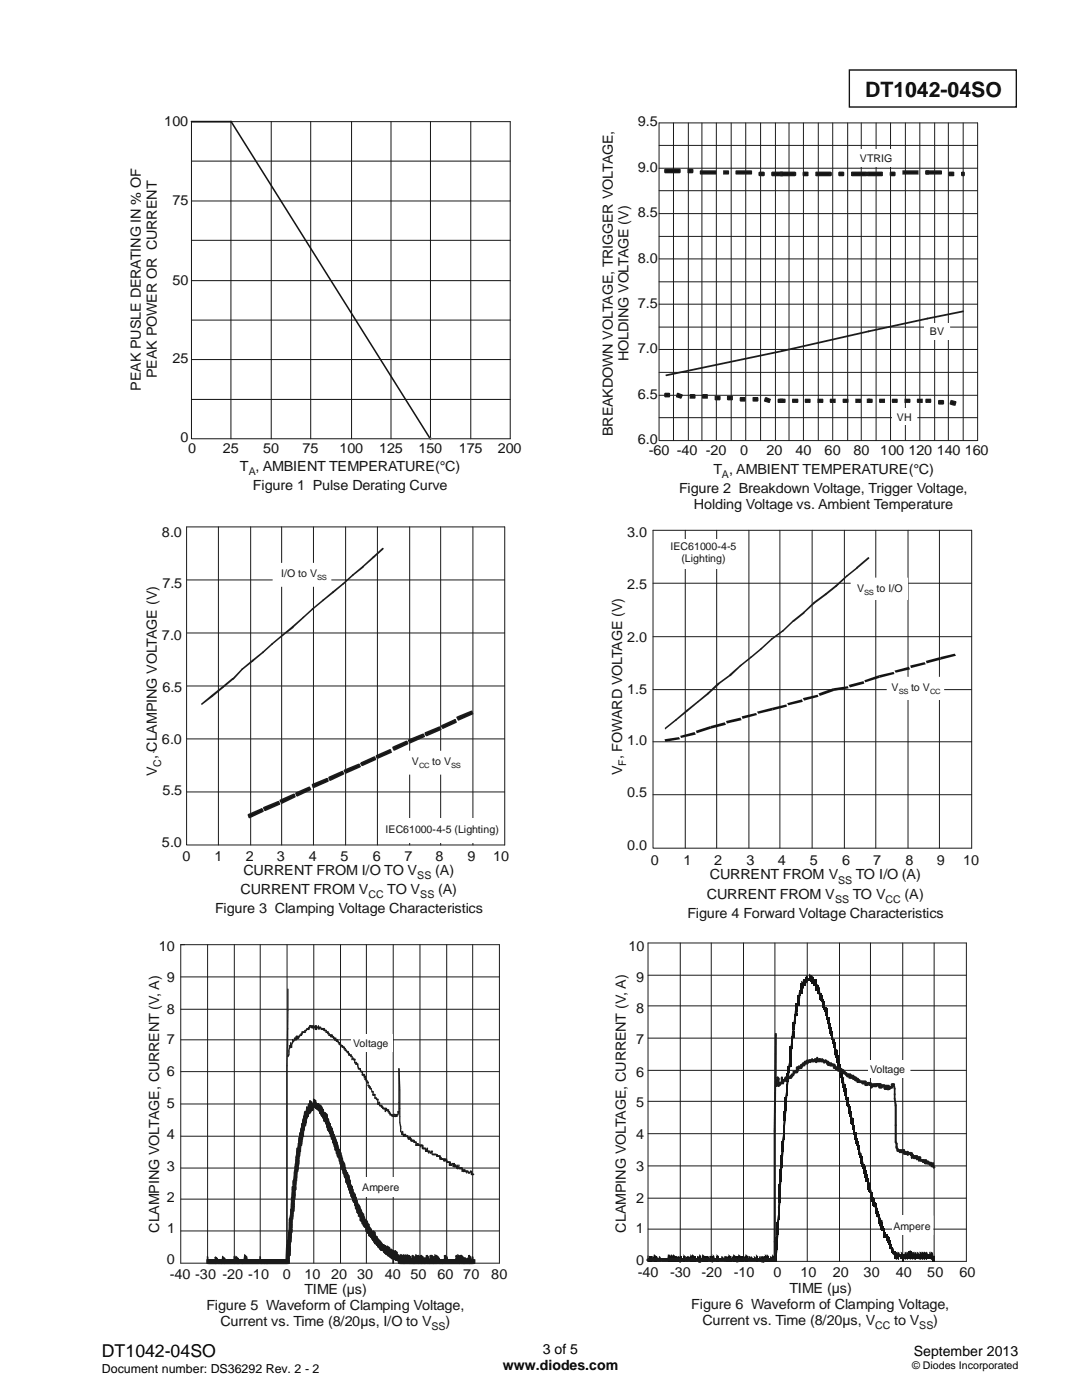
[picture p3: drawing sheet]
<svg xmlns="http://www.w3.org/2000/svg" width="216mm" height="279mm" viewBox="0 0 216 279" stroke-linecap="round" stroke-linejoin="round" font-family="sans-serif">
<defs><g id="words">
<text font-size="4.2" x="172.6" y="19.3">DT1042-04SO</text>
<text font-size="3.5" x="20.3" y="270.9">DT1042-04SO</text>
<g font-size="2.8" fill="#131516">
<text x="32.8" y="25.1">100</text>
<text x="127.3" y="25.1">9.5</text>
<text x="127.3" y="34.3">9.0</text>
<text x="34.4" y="40.9">75</text>
<text x="127.3" y="43.4">8.5</text>
<text x="127.3" y="52.5">8.0</text>
<text x="34.4" y="56.9">50</text>
<text x="127.3" y="61.4">7.5</text>
<text x="127.3" y="70.5">7.0</text>
<text x="28.1" y="77.9" transform="rotate(-90 28.1 77.9)">PEAK PUSLE DERATING IN % OF</text>
<text x="31.3" y="75.5" transform="rotate(-90 31.3 75.5)">PEAK POWER OR CURRENT</text>
<text x="34.4" y="72.5">25</text>
<text x="125.4" y="72.1" transform="rotate(-90 125.4 72.1)">HOLDING VOLTAGE (V)</text>
<text x="127.3" y="79.6">6.5</text>
<text x="36" y="88.2">0</text>
<text x="122.3" y="87" transform="rotate(-90 122.3 87)">BREAKDOWN VOLTAGE, TRIGGER VOLTAGE,</text>
<text x="127.3" y="88.7">6.0</text>
<text x="37.5" y="90.4">0</text>
<text x="44.5" y="90.4">25</text>
<text x="47.9" y="93.9">T , AMBIENT TEMPERATURE(°C)</text>
<text x="52.5" y="90.4">50</text>
<text x="60.4" y="90.4">75</text>
<text x="67.8" y="90.4">100</text>
<text x="75.6" y="90.4">125</text>
<text x="83.5" y="90.4">150</text>
<text x="91.5" y="90.4">175</text>
<text x="99.3" y="90.4">200</text>
<text x="129.5" y="90.9">-60 -40 -20</text>
<text x="142.3" y="94.6">T , AMBIENT TEMPERATURE(°C)</text>
<text x="147.7" y="90.9">0</text>
<text x="152.9" y="90.9">20</text>
<text x="158.7" y="90.9">40</text>
<text x="164.5" y="90.9">60</text>
<text x="170.3" y="90.9">80</text>
<text x="175.7" y="90.9">100 120 140 160</text>
<text x="50.5" y="97.7">Figure 1 Pulse Derating Curve</text>
<text x="135.5" y="98.4">Figure 2 Breakdown Voltage, Trigger Voltage,</text>
<text x="138.5" y="101.5">Holding Voltage vs. Ambient Temperature</text>
<text x="32.3" y="107.1">8.0</text>
<text x="125.1" y="107.1">3.0</text>
<text x="32.4" y="117.4">7.5</text>
<text x="125.1" y="117.6">2.5</text>
<text x="32.3" y="127.8">7.0</text>
<text x="125.1" y="128.1">2.0</text>
<text x="32.4" y="138.1">6.5</text>
<text x="125.1" y="138.5">1.5</text>
<text x="30.3" y="149.9">,</text>
<text x="32.3" y="148.4">6.0</text>
<text x="125.1" y="148.7">1.0</text>
<text x="31.3" y="154.9" transform="rotate(-90 31.3 154.9)">V , CLAMPING VOLTAGE (V)</text>
<text x="124.1" y="154.7" transform="rotate(-90 124.1 154.7)">V , FOWARD VOLTAGE (V)</text>
<text x="32.4" y="158.7">5.5</text>
<text x="125.1" y="159.1">0.5</text>
<text x="32.3" y="169.1">5.0</text>
<text x="36.4" y="171.8">0</text>
<text x="42.8" y="171.8">1</text>
<text x="49.1" y="171.8">2</text>
<text x="55.3" y="171.8">3</text>
<text x="61.6" y="171.8">4</text>
<text x="67.9" y="171.8">5</text>
<text x="74.4" y="171.8">6</text>
<text x="80.7" y="171.8">7</text>
<text x="86.9" y="171.8">8</text>
<text x="93.3" y="171.8">9</text>
<text x="98.4" y="171.8">10</text>
<text x="125.1" y="169.6">0.0</text>
<text x="129.9" y="172.6">0</text>
<text x="136.4" y="172.6">1</text>
<text x="142.5" y="172.6">2</text>
<text x="148.9" y="172.6">3</text>
<text x="155.2" y="172.6">4</text>
<text x="161.6" y="172.6">5</text>
<text x="168.1" y="172.6">6</text>
<text x="174.2" y="172.6">7</text>
<text x="180.7" y="172.6">8</text>
<text x="186.9" y="172.6">9</text>
<text x="192.2" y="172.6">10</text>
<text x="48" y="178.4">CURRENT FROM V</text>
<text x="48.6" y="174.6">CURRENT FROM I/O TO V</text>
<text x="77.3" y="178.4">TO V</text>
<text x="86.8" y="174.6">(A)</text>
<text x="87.4" y="178.4">(A)</text>
<text x="141.1" y="179.3">CURRENT FROM V</text>
<text x="141.6" y="175.5">CURRENT FROM V</text>
<text x="170.2" y="179.3">TO V</text>
<text x="170.8" y="175.5">TO I/O (A)</text>
<text x="180.5" y="179.3">(A)</text>
<text x="42.9" y="182.2">Figure 3 Clamping Voltage Characteristics</text>
<text x="137.2" y="183.1">Figure 4 Forward Voltage Characteristics</text>
<text x="31.7" y="189.7">10</text>
<text x="125.4" y="189.7">10</text>
<text x="33.3" y="196">9</text>
<text x="126.9" y="196.1">9</text>
<text x="33.3" y="202.3">8</text>
<text x="126.9" y="202.1">8</text>
<text x="33.3" y="208.4">7</text>
<text x="126.9" y="208.4">7</text>
<text x="33.3" y="214.7">6</text>
<text x="126.9" y="214.9">6</text>
<text x="33.3" y="221.2">5</text>
<text x="126.9" y="220.9">5</text>
<text x="33.3" y="227.3">4</text>
<text x="126.9" y="227.3">4</text>
<text x="33.3" y="233.6">3</text>
<text x="126.9" y="233.7">3</text>
<text x="33.3" y="239.9">2</text>
<text x="124.9" y="246" transform="rotate(-90 124.9 246)">CLAMPING VOLTAGE, CURRENT (V, A)</text>
<text x="126.9" y="240">2</text>
<text x="31.7" y="246.1" transform="rotate(-90 31.7 246.1)">CLAMPING VOLTAGE, CURRENT (V, A)</text>
<text x="33.4" y="246.1">1</text>
<text x="126.9" y="246.1">1</text>
<text x="33.3" y="252.3">0</text>
<text x="33.9" y="255.2">-40 -30 -20 -10</text>
<text x="56.4" y="255.2">0</text>
<text x="60.7" y="255.2">10</text>
<text x="66.1" y="255.2">20 30</text>
<text x="76.8" y="255.2">40 50</text>
<text x="87.3" y="255.2">60</text>
<text x="92.4" y="255.2">70</text>
<text x="98" y="255.2">80</text>
<text x="126.9" y="252.5">0</text>
<text x="127.3" y="254.9">-40</text>
<text x="133.7" y="254.9">-30</text>
<text x="140" y="254.9">-20</text>
<text x="146.4" y="254.9">-10</text>
<text x="154.4" y="254.9">0</text>
<text x="159.7" y="254.9">10</text>
<text x="166.2" y="254.9">20</text>
<text x="172.3" y="254.9">30</text>
<text x="178.8" y="254.9">40</text>
<text x="185" y="254.9">50</text>
<text x="191.5" y="254.9">60</text>
<text x="41.2" y="261.4">Figure 5 Waveform of Clamping Voltage,</text>
<text x="60.8" y="258.3">TIME (µs)</text>
<text x="137.9" y="261.2">Figure 6 Waveform of Clamping Voltage,</text>
<text x="157.5" y="258.1">TIME (µs)</text>
<text x="44" y="264.6">Current vs. Time (8/20 s, I/O to V</text>
<text x="71.9" y="264.6">µ</text>
<text x="88.9" y="264.6">)</text>
<text x="140.1" y="264.4">Current vs. Time (8/20 s, V</text>
<text x="168.1" y="264.4">µ</text>
<text x="178.4" y="264.4">to V</text>
<text x="186.2" y="264.4">)</text>
</g>
<g font-size="2.8">
<text x="100.3" y="273.5">www.diodes.com</text>
<text x="108.3" y="270.2">3 of 5</text>
<text x="182.3" y="270.6">September 2013</text>
</g>
<text font-size="2.5" x="20.3" y="274">Document number: DS36292 Rev. 2 - 2</text>
<g font-size="2.1" fill="#131516">
<text x="171.6" y="32.3">VTRIG</text>
<text x="185.6" y="66.9">BV</text>
<text x="179" y="84">VH</text>
<text x="49.6" y="94.8">A</text>
<text x="144" y="95.5">A</text>
<text x="133.8" y="109.8">IEC61000-4-5</text>
<text x="136" y="112.2">(Lighting)</text>
<text x="56.1" y="115.1">I/O to V</text>
<text x="171" y="118.2">V</text>
<text x="174.9" y="118.2">to I/O</text>
<text x="177.9" y="138">V</text>
<text x="181.8" y="138">to V</text>
<text x="32.2" y="153.1" transform="rotate(-90 32.2 153.1)">C</text>
<text x="82.2" y="152.6">V</text>
<text x="86.2" y="152.6">to V</text>
<text x="125" y="152.9" transform="rotate(-90 125 152.9)">F</text>
<text x="76.9" y="166.2">IEC61000-4-5 (Lighting)</text>
<text x="73.5" y="179.2">CC</text>
<text x="83.3" y="175.4">SS</text>
<text x="83.9" y="179.2">SS</text>
<text x="167.2" y="176.4">SS</text>
<text x="166.6" y="180.2">SS</text>
<text x="176.7" y="180.2">CC</text>
<text x="70.5" y="209">Voltage</text>
<text x="173.6" y="214.2">Voltage</text>
<text x="72.3" y="237.6">Ampere</text>
<text x="178.3" y="245.4">Ampere</text>
<text x="86.1" y="265.4">SS</text>
<text x="174.6" y="265.2">CC</text>
<text x="183.4" y="265.2">SS</text>
</g>
<text font-size="2.1" x="182" y="273.2">© Diodes Incorporated</text>
<g font-size="1.4" fill="#131516">
<text x="63.3" y="115.7">SS</text>
<text x="172.5" y="118.8">SS</text>
<text x="179.3" y="138.5">SS</text>
<text x="185.6" y="138.5">CC</text>
<text x="83.6" y="153.2">CC</text>
<text x="90" y="153.2">SS</text>
</g>
</g></defs>
<path d="M169.5 14h33.3v7.4h-33.3z" fill="none" stroke="#000" stroke-width=".26"/>
<g fill="none" stroke="#131516" stroke-width=".2">
<path d="M38.2 24.3h63.6v63.3h-63.6zM38.2 32.2h63.6M46.1 24.3v63.3M54.1 24.3v63.3M62 24.3v63.3M70.1 24.3v63.3M78 24.3v63.3M85.9 24.3v63.3M93.9 24.3v63.3M38.2 48h63.6M38.2 56h63.6M38.2 40.1h63.6"/>
<path d="M38.2 79.7h63.6M38.2 63.9h63.6M38.2 71.8h63.6"/>
</g>
<g fill="#131516">
<path d="M38.1 24.1l.1 .3-.2-.1zM38.2 24.1h7.9v.3h-7.9zM46.1 24.1h.1v.3h-.1z"/>
<path d="M46 24.1l.2 .1-.2 .2zM46 24.4l.2-.2 39.8 63.3-.3 .2zM85.7 87.7l.3-.2 .1 .2z"/>
</g>
<g fill="#636a9c">
<path d="M85.9 87.4h.2v.2h-.2z"/>
<path d="M85.7 87.4h.3v.2h-.3zM85.8 87.3l.1 .1h-.2zM85.9 87.3h.2v.2h-.2zM86.1 87.3v.1zM86 87.4h.1v.2h-.1zM85.9 87.5h.2v.2h-.2zM85.7 87.6l.2 .1z"/>
</g>
<g fill="none" stroke="#1f1a17" stroke-width=".2">
<path d="M131.5 24.5h63.6v63.4h-63.6zM131.5 38.1h63.6M131.5 29h63.6M131.5 33.6h63.6M134.4 24.5v63.4M137.4 24.5v63.4M140.1 24.5v63.4M142.9 24.5v63.4M145.9 24.5v63.4M148.8 24.5v63.4M151.8 24.5v63.4M154.7 24.5v63.4"/>
<path d="M157.4 24.5v63.4M160.3 24.5v63.4M163.3 24.5v63.4M166.2 24.5v63.4M169.1 24.5v63.4M171.9 24.5v63.4M174.8 24.5v63.4M177.7 24.5v63.4M180.7 24.5v63.4M183.5 24.5v63.4M186.5 24.5v63.4M189.2 24.5v63.4"/>
<path d="M192.2 24.5v63.4M131.5 56.2h63.6M131.5 47.2h63.6M131.5 51.7h63.6M131.5 42.6h63.6M131.5 74.3h63.6M131.5 65.3h63.6M131.5 78.9h63.6M131.5 69.7h63.6M131.5 60.7h63.6M131.5 83.4h63.6"/>
</g>
<g fill="#1f1a17">
<path d="M132.8 74.8l.1-.1v.4zM132.9 74.7l23-4.8 .1 .4-23.1 4.8zM155.9 69.9h.2l-.1 .4z"/>
<path d="M155.7 70.1l.2-.2 .1 .4zM155.9 69.9l17.4-3.9 .1 .3-17.4 4zM173.3 66h.2l-.1 .3z"/>
<path d="M173.1 66.1l.2-.1 .1 .3zM173.3 66l11.7-2.6 .1 .4-11.7 2.5zM185 63.4l.2 .1-.1 .3z"/>
<path d="M184.9 63.5l.1-.1 .1 .4h-.2zM185 63.4l7.1-1.4 .1 .3-7.1 1.5zM192.1 62l.3 .1-.2 .2z"/>
</g>
<path d="M132.7 33.8h3v.6h-3z" fill="#131516"/>
<path d="M132.7 33.7h3v.3h-3zM135.7 33.7l.1 .1h-.1zM135.5 33.8h.3v.6h-.3zM135.7 34.4h.1l-.1 .2zM132.7 34.2h3v.4h-3zM132.5 34.4h.2v.2zM132.5 33.8h.4v.6h-.4zM132.5 33.8l.2-.1v.1z" fill="#1f1a17"/>
<path d="M137.4 33.8h.8v.6h-.8z" fill="#131516"/>
<path d="M137.4 33.7h.8v.3h-.8zM138.2 33.7l.2 .1h-.2zM137.9 33.8h.5v.6h-.5zM138.2 34.4h.2l-.2 .2zM137.4 34.2h.8v.4h-.8zM137.2 34.4h.2v.2zM137.2 33.8h.3v.6h-.3zM137.2 33.7h.2v.1z" fill="#1f1a17"/>
<path d="M139.8 34.2h3v.5h-3z" fill="#131516"/>
<path d="M139.8 34h3v.3h-3zM142.8 34l.1 .2h-.1zM142.6 34.2h.3v.5h-.3zM142.8 34.7h.1v.1zM139.8 34.5h3v.3h-3zM139.6 34.7h.2v.1zM139.6 34.2h.4v.5h-.4zM139.7 34l.1 .2h-.2z" fill="#1f1a17"/>
<path d="M144.5 34.2h.7v.5h-.7z" fill="#131516"/>
<path d="M144.5 34h.7v.3h-.7zM145.2 34l.3 .2h-.3zM145.1 34.2h.4v.5h-.4zM145.2 34.7h.3l-.1 .1h-.2zM144.5 34.5h.7v.3h-.7zM144.3 34.7h.2v.1h-.2zM144.3 34.2h.3v.5h-.3zM144.3 34h.2v.2h-.2z" fill="#1f1a17"/>
<path d="M146.9 34.2h3v.5h-3z" fill="#131516"/>
<path d="M146.9 34h3v.3h-3zM149.9 34l.2 .2h-.2zM149.7 34.2h.4v.5h-.4zM149.9 34.7h.2l-.1 .1zM146.9 34.5h3v.3h-3zM146.7 34.7h.2v.1zM146.7 34.2h.4v.5h-.4zM146.8 34l.1 .2h-.2z" fill="#1f1a17"/>
<path d="M151.6 34.4h.8v.6h-.8z" fill="#131516"/>
<path d="M151.6 34.2h.8v.4h-.8zM152.4 34.2l.2 .2h-.2zM152.2 34.4h.4v.6h-.4zM152.4 35h.2l-.2 .2zM151.6 34.8h.8v.4h-.8zM151.3 35h.3v.2zM151.3 34.4h.5v.6h-.5zM151.3 34.4l.3-.2v.2z" fill="#1f1a17"/>
<path d="M154.1 34.4h2.1v.6h-2.1z" fill="#131516"/>
<path d="M154.1 34.2h2.1v.4h-2.1zM156.2 34.2l.1 .2h-.1zM156 34.4h.3v.6h-.3zM156.2 35h.1l-.1 .2zM154.1 34.8h2.1v.4h-2.1zM153.9 35h.2v.2zM153.9 34.4h.3v.6h-.3zM153.9 34.4l.2-.2v.2z" fill="#1f1a17"/>
<path d="M155.7 34.4h2.9v.6h-2.9z" fill="#131516"/>
<path d="M155.7 34.2h2.9v.4h-2.9zM158.6 34.2l.3 .2h-.3zM158.5 34.4h.4v.6h-.4zM158.6 35h.3l-.3 .2zM155.7 34.8h2.9v.4h-2.9zM155.6 35h.1v.2zM155.6 34.4h.3v.6h-.3zM155.6 34.3l.1-.1v.2z" fill="#1f1a17"/>
<path d="M160.3 34.4h.9v.6h-.9z" fill="#131516"/>
<path d="M160.3 34.2h.9v.4h-.9zM161.2 34.2l.1 .2h-.1zM161 34.4h.3v.6h-.3zM161.2 35l.1 .1-.1 .1zM160.3 34.8h.9v.4h-.9zM160.1 35h.2v.2zM160.1 34.4h.4v.6h-.4zM160.1 34.4l.2-.2v.2z" fill="#1f1a17"/>
<path d="M162.9 34.4h2.8v.6h-2.8z" fill="#131516"/>
<path d="M162.9 34.2h2.8v.4h-2.8zM165.7 34.2l.3 .2h-.3zM165.6 34.4h.4v.6h-.4zM165.7 35h.3l-.3 .2zM162.9 34.8h2.8v.4h-2.8zM162.7 35h.2v.2zM162.7 34.4h.3v.6h-.3zM162.7 34.3l.2-.1v.2z" fill="#1f1a17"/>
<path d="M167.4 34.4h.9v.6h-.9z" fill="#131516"/>
<path d="M167.4 34.2h.9v.4h-.9zM168.3 34.2l.2 .2h-.2zM168.1 34.4h.4v.6h-.4zM168.3 35h.2l-.2 .2zM167.4 34.8h.9v.4h-.9zM167.3 35h.1v.2zM167.3 34.4h.3v.6h-.3zM167.3 34.4l.1-.2v.2z" fill="#1f1a17"/>
<path d="M170 34.4h2.9v.6h-2.9z" fill="#131516"/>
<path d="M170 34.2h2.9v.4h-2.9zM172.9 34.2l.1 .2h-.1zM172.7 34.4h.3v.6h-.3zM172.9 35l.1 .1-.1 .1zM170 34.8h2.9v.4h-2.9zM169.8 35h.2v.2zM169.8 34.4h.4v.6h-.4zM169.8 34.3l.2-.1v.2z" fill="#1f1a17"/>
<path d="M173.1 34.4h2.9v.6h-2.9z" fill="#131516"/>
<path d="M173.1 34.2h2.9v.4h-2.9zM176 34.2l.2 .2h-.2zM175.8 34.4h.4v.6h-.4zM176 35l.2 .1-.2 .1zM173.1 34.8h2.9v.4h-2.9zM173 35h.1v.2zM173 34.4h.3v.6h-.3zM173 34.3l.1-.1v.2z" fill="#1f1a17"/>
<path d="M177.7 34.4h.8v.6h-.8z" fill="#131516"/>
<path d="M177.7 34.2h.8v.4h-.8zM178.5 34.2l.2 .2h-.2zM178.4 34.4h.3v.6h-.3zM178.5 35h.2l-.2 .2zM177.7 34.8h.8v.4h-.8zM177.5 35h.2v.2zM177.5 34.4h.4v.6h-.4zM177.5 34.4l.2-.2v.2z" fill="#1f1a17"/>
<path d="M180.2 34.2h2.9v.5h-2.9z" fill="#131516"/>
<path d="M180.2 34h2.9v.3h-2.9zM183.1 34h.2v.2h-.2zM182.9 34.2h.4v.5h-.4zM183.1 34.7h.2v.1h-.2zM180.2 34.5h2.9v.3h-2.9zM180.1 34.7h.1v.1h-.1zM180.1 34.2h.3v.5h-.3zM180.1 34h.1v.2h-.1z" fill="#1f1a17"/>
<path d="M184.8 34.2h.4v.5h-.4z" fill="#131516"/>
<path d="M184.8 34h.4v.3h-.4zM185.2 34l.2 .2h-.2zM185.1 34.2h.3v.5h-.3zM185.2 34.7h.2l-.1 .1zM184.8 34.5h.4v.3h-.4zM184.6 34.7h.2v.1zM184.6 34.2h.4v.5h-.4zM184.7 34l.1 .2h-.2z" fill="#1f1a17"/>
<path d="M184.8 34.2h3v.5h-3z" fill="#131516"/>
<path d="M184.8 34h3v.3h-3zM187.8 34l.2 .2h-.2zM187.6 34.2h.4v.5h-.4zM187.8 34.7h.2l-.1 .1zM184.8 34.5h3v.3h-3zM184.6 34.7h.2v.1zM184.6 34.2h.4v.5h-.4zM184.7 34l.1 .2h-.2z" fill="#1f1a17"/>
<path d="M189.4 34.4h.8v.6h-.8z" fill="#131516"/>
<path d="M189.4 34.2h.8v.4h-.8zM190.2 34.2l.2 .2h-.2zM190.1 34.4h.3v.6h-.3zM190.2 35l.2 .1-.2 .1zM189.4 34.8h.8v.4h-.8zM189.2 35h.2v.2zM189.2 34.4h.5v.6h-.5zM189.2 34.4l.2-.2v.2z" fill="#1f1a17"/>
<path d="M191.9 34.4h.5v.6h-.5z" fill="#131516"/>
<path d="M191.9 34.2h.5v.4h-.5zM192.4 34.2l.1 .2h-.1zM192.2 34.4h.3v.6h-.3zM192.4 35h.1l-.1 .2zM191.9 34.8h.5v.4h-.5zM191.8 35h.1v.2zM191.8 34.4h.3v.6h-.3zM191.8 34.4l.1-.2v.2z" fill="#1f1a17"/>
<path d="M132.7 78.5h.8v.6h-.8z" fill="#131516"/>
<path d="M132.7 78.4h.8v.3h-.8zM133.5 78.4l.2 .1h-.2zM133.4 78.5h.3v.6h-.3zM133.5 79.1l.2 .1-.2 .1zM132.7 79h.8v.3h-.8zM132.5 79.1h.2v.2zM132.5 78.5h.4v.6h-.4zM132.5 78.5l.2-.1v.1z" fill="#1f1a17"/>
<path d="M135.2 78.5l.9 .4-.3 .5-.7-.3z" fill-rule="evenodd" fill="#131516"/>
<path d="M135.1 79l.8 .2-.1 .4-.8-.3zM135.8 79.4l.2 .1-.2 .1zM135.9 78.8l.3 .1-.2 .6-.3-.1zM136.2 78.7v.2h-.1zM135.3 78.4l.9 .3-.2 .4-.9-.4zM135.1 78.5l.2-.1-.1 .1zM135.1 78.5l.3 .1-.3 .6-.2-.1zM134.9 79.1h.2l-.1 .2z" fill="#1f1a17"/>
<path d="M137.8 78.9h.7v.5h-.7z" fill="#131516"/>
<path d="M137.8 78.6h.7v.5h-.7zM138.5 78.6l.3 .3h-.3zM138.4 78.9h.4v.5h-.4zM138.5 79.4h.3l-.1 .2h-.2zM137.8 79.2h.7v.4h-.7zM137.6 79.4h.2v.2h-.2zM137.6 78.9h.3v.5h-.3zM137.6 78.7l.2-.1v.3h-.2z" fill="#1f1a17"/>
<path d="M140.2 78.9h.9v.5h-.9z" fill="#131516"/>
<path d="M140.2 78.6h.9v.5h-.9zM141.1 78.6l.1 .3h-.1zM140.9 78.9h.3v.5h-.3zM141.1 79.4h.1v.2h-.1zM140.2 79.2h.9v.4h-.9zM140.1 79.4h.1v.2zM140.1 78.9h.3v.5h-.3zM140.1 78.7l.1-.1v.3h-.1z" fill="#1f1a17"/>
<path d="M142.8 79.1h.8v.6h-.8z" fill="#131516"/>
<path d="M142.8 79h.8v.3h-.8zM143.6 79l.2 .1h-.2zM143.4 79.1h.4v.6h-.4zM143.6 79.7h.2l-.2 .2zM142.8 79.6h.8v.3h-.8zM142.6 79.7h.2v.2zM142.6 79.1h.3v.6h-.3zM142.6 79h.2v.1h-.2z" fill="#1f1a17"/>
<path d="M145.2 79.1h.9v.6h-.9z" fill="#131516"/>
<path d="M145.2 79h.9v.3h-.9zM146.1 79h.1v.1h-.1zM145.9 79.1h.3v.6h-.3zM146.1 79.7l.1 .1-.1 .1zM145.2 79.6h.9v.3h-.9zM145.1 79.7h.1v.2zM145.1 79.1h.4v.6h-.4zM145.1 79l.1 .1h-.1z" fill="#1f1a17"/>
<path d="M147.8 79.4h.8v.6h-.8z" fill="#131516"/>
<path d="M147.8 79.2h.8v.4h-.8zM148.6 79.2l.2 .2h-.2zM148.5 79.4h.3v.6h-.3zM148.6 80h.2l-.2 .2zM147.8 79.8h.8v.4h-.8zM147.6 80h.2v.2zM147.6 79.4h.3v.6h-.3zM147.6 79.4l.2-.2v.2z" fill="#1f1a17"/>
<path d="M150.3 79.4h.9v.6h-.9z" fill="#131516"/>
<path d="M150.3 79.2h.9v.4h-.9zM151.2 79.2l.1 .2h-.1zM151 79.4h.3v.6h-.3zM151.2 80h.1l-.1 .2zM150.3 79.8h.9v.4h-.9zM150.2 80h.1v.2zM150.2 79.4h.3v.6h-.3zM150.2 79.3l.1-.1v.2z" fill="#1f1a17"/>
<path d="M152.8 79.4l.8 .3-.1 .5-.9-.2z" fill-rule="evenodd" fill="#131516"/>
<path d="M152.7 79.8l.8 .3-.1 .3-.9-.2zM153.5 80.2l.1 .1-.2 .1zM153.5 79.7h.3l-.2 .6-.3-.1zM153.7 79.6l.1 .1h-.2zM152.9 79.2l.8 .4-.1 .3-.8-.3zM152.7 79.2h.2l-.1 .2h-.2zM152.6 79.4l.4 .1-.2 .6-.4-.2zM152.4 79.9l.2 .1-.1 .2z" fill="#1f1a17"/>
<path d="M155.3 79.7h.9v.5h-.9z" fill="#131516"/>
<path d="M155.3 79.6h.9v.3h-.9zM156.2 79.6l.1 .1h-.1zM156 79.7h.3v.5h-.3zM156.2 80.2h.1v.2zM155.3 80.1h.9v.3h-.9zM155.2 80.2h.1v.2zM155.2 79.7h.3v.5h-.3zM155.2 79.6l.1 .1h-.1z" fill="#1f1a17"/>
<path d="M155.7 79.7h.9v.5h-.9z" fill="#131516"/>
<path d="M155.7 79.6h.9v.3h-.9zM156.6 79.6l.2 .1h-.2zM156.4 79.7h.4v.5h-.4zM156.6 80.2h.2l-.1 .2zM155.7 80.1h.9v.3h-.9zM155.6 80.2h.1v.2h-.1zM155.6 79.7h.3v.5h-.3zM155.6 79.6h.1v.1h-.1z" fill="#1f1a17"/>
<path d="M158.3 79.7h.7v.5h-.7z" fill="#131516"/>
<path d="M158.3 79.6h.7v.3h-.7zM159 79.6l.3 .1h-.3zM158.9 79.7h.4v.5h-.4zM159 80.2h.3l-.1 .2h-.2zM158.3 80.1h.7v.3h-.7zM158 80.2h.3v.2zM158 79.7h.5v.5h-.5zM158.1 79.6h.2v.1h-.3z" fill="#1f1a17"/>
<path d="M160.7 79.7h.9v.5h-.9z" fill="#131516"/>
<path d="M160.7 79.6h.9v.3h-.9zM161.6 79.6l.2 .1h-.2zM161.4 79.7h.4v.5h-.4zM161.6 80.2h.2l-.1 .2zM160.7 80.1h.9v.3h-.9zM160.6 80.2h.1v.2zM160.6 79.7h.3v.5h-.3zM160.7 79.6v.1h-.1z" fill="#1f1a17"/>
<path d="M163.3 79.7h.8v.5h-.8z" fill="#131516"/>
<path d="M163.3 79.6h.8v.3h-.8zM164.1 79.6l.2 .1h-.2zM164 79.7h.3v.5h-.3zM164.1 80.2h.2l-.1 .2zM163.3 80.1h.8v.3h-.8zM163.1 80.2h.2v.2h-.2zM163.1 79.7h.3v.5h-.3zM163.1 79.6h.2v.1h-.2z" fill="#1f1a17"/>
<path d="M165.7 79.7h.9v.5h-.9z" fill="#131516"/>
<path d="M165.7 79.6h.9v.3h-.9zM166.6 79.6h.2v.1h-.2zM166.4 79.7h.4v.5h-.4zM166.6 80.2h.2v.2h-.2zM165.7 80.1h.9v.3h-.9zM165.6 80.2h.1v.2zM165.6 79.7h.4v.5h-.4zM165.7 79.6v.1h-.1z" fill="#1f1a17"/>
<path d="M168.3 79.7h.8v.5h-.8z" fill="#131516"/>
<path d="M168.3 79.6h.8v.3h-.8zM169.1 79.6l.2 .1h-.2zM169 79.7h.3v.5h-.3zM169.1 80.2h.2l-.1 .2zM168.3 80.1h.8v.3h-.8zM168.1 80.2h.2v.2zM168.1 79.7h.4v.5h-.4zM168.2 79.6l.1 .1h-.2z" fill="#1f1a17"/>
<path d="M170.8 79.7h.9v.5h-.9z" fill="#131516"/>
<path d="M170.8 79.6h.9v.3h-.9zM171.7 79.6l.2 .1h-.2zM171.4 79.7h.5v.5h-.5zM171.7 80.2h.2l-.1 .2zM170.8 80.1h.9v.3h-.9zM170.7 80.2h.1v.2h-.1zM170.7 79.7h.3v.5h-.3zM170.7 79.6h.1v.1h-.1z" fill="#1f1a17"/>
<path d="M173.3 79.7h.2v.5h-.2z" fill="#131516"/>
<path d="M173.3 79.6h.2v.3h-.2zM173.5 79.6l.2 .1h-.2zM173.4 79.7h.3v.5h-.3zM173.5 80.2h.2l-.1 .2zM173.3 80.1h.2v.3h-.2zM173.1 80.2h.2v.2zM173.1 79.7h.4v.5h-.4zM173.2 79.6l.1 .1h-.2z" fill="#1f1a17"/>
<path d="M173.1 79.7h.9v.5h-.9z" fill="#131516"/>
<path d="M173.1 79.6h.9v.3h-.9zM174 79.6l.1 .1h-.1zM173.8 79.7h.3v.5h-.3zM174 80.2h.1v.2zM173.1 80.1h.9v.3h-.9zM173 80.2h.1v.2h-.1zM173 79.7h.3v.5h-.3zM173 79.6h.1v.1h-.1z" fill="#1f1a17"/>
<path d="M175.6 79.7h.8v.5h-.8z" fill="#131516"/>
<path d="M175.6 79.6h.8v.3h-.8zM176.4 79.6h.2v.1h-.2zM176.3 79.7h.3v.5h-.3zM176.4 80.2h.2v.2h-.2zM175.6 80.1h.8v.3h-.8zM175.4 80.2h.2v.2zM175.4 79.7h.4v.5h-.4zM175.5 79.6l.1 .1h-.2z" fill="#1f1a17"/>
<path d="M178.1 79.7h.9v.5h-.9z" fill="#131516"/>
<path d="M178.1 79.6h.9v.3h-.9zM179 79.6l.1 .1h-.1zM178.8 79.7h.3v.5h-.3zM179 80.2h.1l-.1 .2zM178.1 80.1h.9v.3h-.9zM177.9 80.2h.2v.2zM177.9 79.7h.4v.5h-.4zM178 79.6l.1 .1h-.2z" fill="#1f1a17"/>
<path d="M180.7 79.7h.8v.5h-.8z" fill="#131516"/>
<path d="M180.7 79.6h.8v.3h-.8zM181.5 79.6l.2 .1h-.2zM181.3 79.7h.4v.5h-.4zM181.5 80.2h.2l-.1 .2zM180.7 80.1h.8v.3h-.8zM180.5 80.2h.2v.2h-.2zM180.5 79.7h.3v.5h-.3zM180.5 79.6h.2v.1h-.2z" fill="#1f1a17"/>
<path d="M183.1 79.7h.9v.5h-.9z" fill="#131516"/>
<path d="M183.1 79.6h.9v.3h-.9zM184 79.6h.1v.1h-.1zM183.8 79.7h.3v.5h-.3zM184 80.2h.1v.2h-.1zM183.1 80.1h.9v.3h-.9zM182.9 80.2h.2v.2zM182.9 79.7h.4v.5h-.4zM183 79.6l.1 .1h-.2z" fill="#1f1a17"/>
<path d="M184.8 79.7h.9v.5h-.9z" fill="#131516"/>
<path d="M184.8 79.6h.9v.3h-.9zM185.7 79.6l.1 .1h-.1zM185.5 79.7h.3v.5h-.3zM185.7 80.2h.1l-.1 .2zM184.8 80.1h.9v.3h-.9zM184.6 80.2h.2v.2zM184.6 79.7h.4v.5h-.4zM184.7 79.6l.1 .1h-.2z" fill="#1f1a17"/>
<path d="M187.4 80h.8v.6h-.8z" fill="#131516"/>
<path d="M187.4 79.8h.8v.4h-.8zM188.2 79.8l.2 .2h-.2zM188 80h.4v.6h-.4zM188.2 80.6h.2l-.2 .2zM187.4 80.4h.8v.4h-.8zM187.2 80.6h.2v.2zM187.2 80h.3v.6h-.3zM187.2 79.9l.2-.1v.2z" fill="#1f1a17"/>
<path d="M189.8 80l.9 .2-.2 .6-.8-.2z" fill-rule="evenodd" fill="#131516"/>
<path d="M189.7 80.4l.8 .3-.1 .3-.8-.2zM190.5 80.8l.2 .1-.3 .1zM190.5 80.2l.3 .1-.1 .6-.4-.1zM190.8 80.1v.2l-.1-.1zM189.9 79.8l.9 .3-.1 .3-.9-.2zM189.7 79.9l.2-.1-.1 .2zM189.7 79.9l.3 .2-.2 .5-.3-.1zM189.5 80.5l.2 .1-.1 .2z" fill="#1f1a17"/>
<g fill="#fff">
<path d="M170.1 29.8l.1 3.5z"/>
<path d="M170.1 29.8h.1v3.5h-.1z"/>
<path d="M170.2 29.8h.1v3.5h-.1z"/>
<path d="M170.2 29.8h.2v3.5h-.2z"/>
<path d="M170.3 29.8h.2v3.5h-.2z"/>
<path d="M170.4 29.8h.2v3.5h-.2z"/>
<path d="M170.5 29.8h.2v3.5h-.2z"/>
<path d="M170.6 29.8h.2v3.5h-.2z"/>
<path d="M170.7 29.8h.1v3.5h-.1z"/>
<path d="M170.8 29.8h.1v3.5h-.1z"/>
<path d="M170.8 29.8h.2v3.5h-.2z"/>
<path d="M170.9 29.8h.2v3.5h-.2z"/>
<path d="M171 29.8h.2v3.5h-.2z"/>
<path d="M171.1 29.8h.2v3.5h-.2z"/>
<path d="M171.2 29.8h.1v3.5h-.1z"/>
<path d="M171.3 29.8h.1v3.5h-.1z"/>
<path d="M171.3 29.8h.2v3.5h-.2z"/>
<path d="M171.4 29.8h.2v3.5h-.2z"/>
<path d="M171.5 29.8h.2v3.5h-.2z"/>
<path d="M171.6 29.8h.2v3.5h-.2z"/>
<path d="M171.7 29.8h.2v3.5h-.2z"/>
<path d="M171.8 29.8h.1v3.5h-.1z"/>
<path d="M171.9 29.8h.1v3.5h-.1z"/>
<path d="M171.9 29.8h.2v3.5h-.2z"/>
<path d="M172 29.8h.2v3.5h-.2z"/>
<path d="M172.1 29.8h.2v3.5h-.2z"/>
<path d="M172.2 29.8h.2v3.5h-.2z"/>
<path d="M172.3 29.8h.1v3.5h-.1z"/>
<path d="M172.4 29.8h.1v3.5h-.1z"/>
<path d="M172.4 29.8h.2v3.5h-.2z"/>
<path d="M172.5 29.8h.2v3.5h-.2z"/>
<path d="M172.6 29.8h.2v3.5h-.2z"/>
<path d="M172.7 29.8h.2v3.5h-.2z"/>
<path d="M172.8 29.8h.2v3.5h-.2z"/>
<path d="M172.9 29.8h.1v3.5h-.1z"/>
<path d="M173 29.8h.1v3.5h-.1z"/>
<path d="M173 29.8h.2v3.5h-.2z"/>
<path d="M173.1 29.8h.2v3.5h-.2z"/>
<path d="M173.2 29.8h.2v3.5h-.2z"/>
<path d="M173.3 29.8h.2v3.5h-.2z"/>
<path d="M173.4 29.8h.1v3.5h-.1z"/>
<path d="M173.5 29.8h.1v3.5h-.1z"/>
<path d="M173.5 29.8h.2v3.5h-.2z"/>
<path d="M173.6 29.8h.2v3.5h-.2z"/>
<path d="M173.7 29.8h.2v3.5h-.2z"/>
<path d="M173.8 29.8h.2v3.5h-.2z"/>
<path d="M173.9 29.8h.2v3.5h-.2z"/>
<path d="M174 29.8h.1v3.5h-.1z"/>
<path d="M174.1 29.8h.1v3.5h-.1z"/>
<path d="M174.1 29.8h.2v3.5h-.2z"/>
<path d="M174.2 29.8h.2v3.5h-.2z"/>
<path d="M174.3 29.8h.2v3.5h-.2z"/>
<path d="M174.4 29.8h.2v3.5h-.2z"/>
<path d="M174.5 29.8h.1v3.5h-.1z"/>
<path d="M174.6 29.8h.1v3.5h-.1z"/>
<path d="M174.6 29.8h.2v3.5h-.2z"/>
<path d="M174.7 29.8h.2v3.5h-.2z"/>
<path d="M174.8 29.8h.2v3.5h-.2z"/>
<path d="M174.9 29.8h.2v3.5h-.2z"/>
<path d="M175 29.8h.2v3.5h-.2z"/>
<path d="M175.1 29.8h.1v3.5h-.1z"/>
<path d="M175.2 29.8h.1v3.5h-.1z"/>
<path d="M175.2 29.8h.2v3.5h-.2z"/>
<path d="M175.3 29.8h.2v3.5h-.2z"/>
<path d="M175.4 29.8h.2v3.5h-.2z"/>
<path d="M175.5 29.8h.2v3.5h-.2z"/>
<path d="M175.6 29.8h.1v3.5h-.1z"/>
<path d="M175.7 29.8h.1v3.5h-.1z"/>
<path d="M175.7 29.8h.2v3.5h-.2z"/>
<path d="M175.8 29.8h.2v3.5h-.2z"/>
<path d="M175.9 29.8h.2v3.5h-.2z"/>
<path d="M176 29.8h.2v3.5h-.2z"/>
<path d="M176.1 29.8h.2v3.5h-.2z"/>
<path d="M176.2 29.8h.1v3.5h-.1z"/>
<path d="M176.3 29.8h.1v3.5h-.1z"/>
<path d="M176.3 29.8h.2v3.5h-.2z"/>
<path d="M176.4 29.8h.2v3.5h-.2z"/>
<path d="M176.5 29.8h.2v3.5h-.2z"/>
<path d="M176.6 29.8h.2v3.5h-.2z"/>
<path d="M176.7 29.8h.1v3.5h-.1z"/>
<path d="M176.8 29.8h.1v3.5h-.1z"/>
<path d="M176.8 29.8h.2v3.5h-.2z"/>
<path d="M176.9 29.8h.2v3.5h-.2z"/>
<path d="M177 29.8h.2v3.5h-.2z"/>
<path d="M177.1 29.8h.2v3.5h-.2z"/>
<path d="M177.2 29.8h.2v3.5h-.2z"/>
<path d="M177.3 29.8h.1v3.5h-.1z"/>
<path d="M177.4 29.8h.1v3.5h-.1z"/>
<path d="M177.4 29.8h.2v3.5h-.2z"/>
<path d="M177.5 29.8h.2v3.5h-.2z"/>
<path d="M177.6 29.8h.2v3.5h-.2z"/>
<path d="M177.7 29.8h.2v3.5h-.2z"/>
<path d="M177.8 29.8h.1v3.5h-.1z"/>
<path d="M177.9 29.8h.1v3.5h-.1z"/>
<path d="M177.9 29.8h.2v3.5h-.2z"/>
<path d="M178 29.8h.2v3.5h-.2z"/>
<path d="M178.1 29.8h.2v3.5h-.2z"/>
<path d="M178.2 29.8h.2v3.5h-.2z"/>
<path d="M178.3 29.8h.2v3.5h-.2z"/>
<path d="M178.4 29.8h.1v3.5h-.1z"/>
<path d="M178.5 29.8h.1v3.5h-.1z"/>
<path d="M178.5 29.8l.1 3.5z"/>
<path d="M178.6 29.8v3.5z"/>
<path d="M178.1 81.5l.1 3.3z"/>
<path d="M178.1 81.5h.2v3.3h-.2z"/>
<path d="M178.2 81.5h.2v3.3h-.2z"/>
<path d="M178.3 81.5h.2v3.3h-.2z"/>
<path d="M178.4 81.5h.1v3.3h-.1z"/>
<path d="M178.5 81.5h.1v3.3h-.1z"/>
<path d="M178.5 81.5h.2v3.3h-.2z"/>
<path d="M178.6 81.5h.2v3.3h-.2z"/>
<path d="M178.7 81.5h.2v3.3h-.2z"/>
<path d="M178.8 81.5h.2v3.3h-.2z"/>
<path d="M178.9 81.5h.1v3.3h-.1z"/>
<path d="M179 81.5h.1v3.3h-.1z"/>
<path d="M179 81.5h.2v3.3h-.2z"/>
<path d="M179.1 81.5h.2v3.3h-.2z"/>
<path d="M179.2 81.5h.2v3.3h-.2z"/>
<path d="M179.3 81.5h.2v3.3h-.2z"/>
<path d="M179.4 81.5h.2v3.3h-.2z"/>
<path d="M179.5 81.5h.1v3.3h-.1z"/>
<path d="M179.6 81.5h.1v3.3h-.1z"/>
<path d="M179.6 81.5h.2v3.3h-.2z"/>
<path d="M179.7 81.5h.2v3.3h-.2z"/>
<path d="M179.8 81.5h.2v3.3h-.2z"/>
<path d="M179.9 81.5h.2v3.3h-.2z"/>
<path d="M180 81.5h.1v3.3h-.1z"/>
<path d="M180.1 81.5h.1v3.3h-.1z"/>
<path d="M180.1 81.5h.2v3.3h-.2z"/>
<path d="M180.2 81.5h.2v3.3h-.2z"/>
<path d="M180.3 81.5h.2v3.3h-.2z"/>
<path d="M180.4 81.5h.2v3.3h-.2z"/>
<path d="M180.5 81.5h.2v3.3h-.2z"/>
<path d="M180.6 81.5h.1v3.3h-.1z"/>
<path d="M180.7 81.5h.1v3.3h-.1z"/>
<path d="M180.7 81.5h.2v3.3h-.2z"/>
<path d="M180.8 81.5h.2v3.3h-.2z"/>
<path d="M180.9 81.5h.2v3.3h-.2z"/>
<path d="M181 81.5h.2v3.3h-.2z"/>
<path d="M181.1 81.5h.2v3.3h-.2z"/>
<path d="M181.2 81.5h.1v3.3h-.1z"/>
<path d="M181.3 81.5h.1v3.3h-.1z"/>
<path d="M181.3 81.5h.2v3.3h-.2z"/>
<path d="M181.4 81.5h.2v3.3h-.2z"/>
<path d="M181.5 81.5h.2v3.3h-.2z"/>
<path d="M181.6 81.5h.2v3.3h-.2z"/>
<path d="M181.7 81.5h.1v3.3h-.1z"/>
<path d="M181.8 81.5h.1v3.3h-.1z"/>
<path d="M181.8 81.5h.2v3.3h-.2z"/>
<path d="M181.9 81.5h.2v3.3h-.2z"/>
<path d="M182 81.5h.2v3.3h-.2z"/>
<path d="M182.1 81.5h.2v3.3h-.2z"/>
<path d="M182.2 81.5h.2v3.3h-.2z"/>
<path d="M182.3 81.5h.1v3.3h-.1z"/>
<path d="M182.4 81.5h.1v3.3h-.1z"/>
<path d="M182.4 81.5h.2v3.3h-.2z"/>
<path d="M182.5 81.5h.2v3.3h-.2z"/>
<path d="M182.6 81.5h.2v3.3h-.2z"/>
<path d="M182.7 81.5h.2v3.3h-.2z"/>
<path d="M182.8 81.5h.1v3.3h-.1z"/>
<path d="M182.9 81.5v3.3z"/>
<path d="M184.5 64.5l.1 3.2z"/>
<path d="M184.5 64.5h.1v3.2h-.1z"/>
<path d="M184.6 64.5h.1v3.2h-.1z"/>
<path d="M184.6 64.5h.2v3.2h-.2z"/>
<path d="M184.7 64.5h.2v3.2h-.2z"/>
<path d="M184.8 64.5h.2v3.2h-.2z"/>
<path d="M184.9 64.5h.2v3.2h-.2z"/>
<path d="M185 64.5h.1v3.2h-.1z"/>
<path d="M185.1 64.5h.1v3.2h-.1z"/>
<path d="M185.1 64.5h.2v3.2h-.2z"/>
<path d="M185.2 64.5h.2v3.2h-.2z"/>
<path d="M185.3 64.5h.2v3.2h-.2z"/>
<path d="M185.4 64.5h.2v3.2h-.2z"/>
<path d="M185.5 64.5h.2v3.2h-.2z"/>
<path d="M185.6 64.5h.1v3.2h-.1z"/>
<path d="M185.7 64.5h.1v3.2h-.1z"/>
<path d="M185.7 64.5h.2v3.2h-.2z"/>
<path d="M185.8 64.5h.2v3.2h-.2z"/>
<path d="M185.9 64.5h.2v3.2h-.2z"/>
<path d="M186 64.5h.2v3.2h-.2z"/>
<path d="M186.1 64.5h.1v3.2h-.1z"/>
<path d="M186.2 64.5h.1v3.2h-.1z"/>
<path d="M186.2 64.5h.2v3.2h-.2z"/>
<path d="M186.3 64.5h.2v3.2h-.2z"/>
<path d="M186.4 64.5h.2v3.2h-.2z"/>
<path d="M186.5 64.5h.2v3.2h-.2z"/>
<path d="M186.6 64.5h.2v3.2h-.2z"/>
<path d="M186.7 64.5h.1v3.2h-.1z"/>
<path d="M186.8 64.5h.1v3.2h-.1z"/>
<path d="M186.8 64.5h.2v3.2h-.2z"/>
<path d="M186.9 64.5h.2v3.2h-.2z"/>
<path d="M187 64.5h.2v3.2h-.2z"/>
<path d="M187.1 64.5h.2v3.2h-.2z"/>
<path d="M187.2 64.5h.2v3.2h-.2z"/>
<path d="M187.3 64.5h.2v3.2h-.2z"/>
<path d="M187.4 64.5h.1v3.2h-.1z"/>
<path d="M187.5 64.5h.1v3.2h-.1z"/>
<path d="M187.5 64.5h.2v3.2h-.2z"/>
<path d="M187.6 64.5h.2v3.2h-.2z"/>
<path d="M187.7 64.5h.2v3.2h-.2z"/>
<path d="M187.8 64.5h.2v3.2h-.2z"/>
<path d="M187.9 64.5h.1v3.2h-.1z"/>
<path d="M188 64.5h.1v3.2h-.1z"/>
<path d="M188 64.5h.2v3.2h-.2z"/>
<path d="M188.1 64.5h.2v3.2h-.2z"/>
<path d="M188.2 64.5h.2v3.2h-.2z"/>
<path d="M188.3 64.5h.2v3.2h-.2z"/>
<path d="M188.4 64.5h.2v3.2h-.2z"/>
<path d="M188.5 64.5h.1v3.2h-.1z"/>
<path d="M188.6 64.5h.1v3.2h-.1z"/>
<path d="M188.6 64.5h.2v3.2h-.2z"/>
<path d="M188.7 64.5h.2v3.2h-.2z"/>
<path d="M188.8 64.5h.2v3.2h-.2z"/>
<path d="M188.9 64.5h.2v3.2h-.2z"/>
<path d="M189 64.5h.1v3.2h-.1z"/>
<path d="M189.1 64.5h.1v3.2h-.1z"/>
<path d="M189.1 64.5h.2v3.2h-.2z"/>
<path d="M189.2 64.5h.2v3.2h-.2z"/>
<path d="M189.3 64.5h.2v3.2h-.2z"/>
<path d="M189.4 64.5l.1 3.2z"/>
<path d="M189.5 64.5v3.2z"/>
</g>
<g fill="none" stroke="#1f1a17" stroke-width=".2">
<path d="M37.2 105.2h63.5v63.4h-63.5zM37.2 115.7h63.5M43.6 105.2v63.4M50 105.2v63.4M56.2 105.2v63.4M62.5 105.2v63.4M69 105.2v63.4M75.3 105.2v63.4M81.7 105.2v63.4M87.9 105.2v63.4M94.4 105.2v63.4M37.2 136.9h63.5"/>
<path d="M37.2 126.3h63.5M37.2 158.1h63.5M37.2 147.5h63.5"/>
</g>
<path d="M49.6 162.6l2.6-1.2 .3 .5-2.7 1.2z" fill-rule="evenodd" fill="#131516"/>
<path d="M49.5 162.5l2.7-1.2 .1 .3-2.6 1.2zM52.2 161.3l.2 .1h-.2zM52.1 161.5l.3-.1 .2 .5h-.3zM52.5 161.9h.1v.1zM49.7 163l2.7-1.2 .2 .2-2.8 1.3zM49.6 163.2l.2-.1v.2zM49.4 162.7l.4-.2 .1 .5-.3 .2zM49.4 162.5h.1l.1 .1-.2 .1z" fill="#1f1a17"/>
<path d="M52.6 161.2l2.9-1.2 .3 .5-2.9 1.2z" fill-rule="evenodd" fill="#131516"/>
<path d="M52.6 161l2.9-1.2 .1 .4-2.9 1.2zM55.5 159.8l.2 .1-.2 .1zM55.4 160.1l.3-.2 .2 .5-.3 .1zM55.8 160.5l.1-.1v.2zM52.8 161.5l2.9-1.2 .2 .3-2.9 1.3zM52.7 161.8l.2-.1 .1 .2zM52.5 161.3l.3-.2 .3 .5-.4 .2zM52.5 161.1l.1-.1-.1 .3z" fill="#1f1a17"/>
<path d="M55.9 159.7l2.8-1.1 .1 .4-2.6 1.3z" fill-rule="evenodd" fill="#131516"/>
<path d="M55.9 159.6l2.7-1.2 .1 .3-2.7 1.2zM58.6 158.4l.2 .1-.1 .1zM58.5 158.6l.3-.1 .2 .5-.3 .1zM58.8 159l.2 .1-.1 .1zM56.1 160.1l2.7-1.2 .1 .3-2.6 1.2zM56 160.3l.3 .1zM55.8 159.8l.3-.1 .3 .5-.4 .1zM55.9 159.6v.1l-.1 .1z" fill="#1f1a17"/>
<path d="M59.1 158.3l2.7-1.2 .2 .4-2.8 1.3z" fill-rule="evenodd" fill="#131516"/>
<path d="M59 158.1l2.7-1.1 .1 .3-2.6 1.2zM61.7 157h.2l-.1 .1zM61.6 157.2l.3-.2 .2 .5-.3 .1zM62 157.5l.1 .1-.1 .1zM59.2 158.6l2.7-1.1 .1 .2-2.7 1.3zM59.1 158.8l.2 .2zM58.9 158.4l.3-.2 .2 .5-.3 .1zM59 158.1l.1 .2-.2 .1z" fill="#1f1a17"/>
<path d="M62.4 156.6l2.9-1.2 .1 .5-2.9 1.2z" fill-rule="evenodd" fill="#131516"/>
<path d="M62.3 156.4l2.9-1.1 .1 .3-2.8 1.2zM65.2 155.3h.2l-.1 .1zM65.1 155.5l.3-.2 .2 .6h-.3zM65.4 155.9h.2l-.1 .1zM62.5 157l2.9-1.2 .1 .2-2.9 1.3zM62.4 157.2l.1-.1 .1 .2zM62.2 156.7l.3-.2 .2 .5-.3 .2zM62.3 156.4l.1 .2-.2 .1z" fill="#1f1a17"/>
<path d="M65.7 155.2l2.7-1.2 .1 .4-2.7 1.3z" fill-rule="evenodd" fill="#131516"/>
<path d="M65.6 155l2.7-1.2 .1 .4-2.6 1.1zM68.3 153.8l.2 .1-.1 .1zM68.2 154.1l.3-.2 .2 .5-.3 .1zM68.5 154.4h.2l-.1 .2zM65.8 155.5l2.7-1.2 .1 .3-2.7 1.3zM65.7 155.8l.1-.1 .1 .2zM65.5 155.3l.3-.2 .2 .5-.3 .2zM65.6 155l.1 .2-.2 .1z" fill="#1f1a17"/>
<path d="M68.7 153.7l3-1.2 .1 .5-2.8 1.2z" fill-rule="evenodd" fill="#131516"/>
<path d="M68.7 153.6l2.9-1.2 .1 .3-2.9 1.2zM71.6 152.4l.2 .1h-.1zM71.5 152.6l.3-.1 .2 .5-.3 .1zM71.8 153h.2l-.1 .1zM68.9 154.1l2.9-1.2 .1 .2-2.9 1.3zM68.8 154.2l.2 .2zM68.5 153.8l.4-.2 .2 .6h-.3zM68.6 153.6h.1l-.2 .2z" fill="#1f1a17"/>
<path d="M72 152.3l2.7-1.2 .2 .4-2.6 1.3z" fill-rule="evenodd" fill="#131516"/>
<path d="M72 152.1l2.6-1.2 .2 .4-2.7 1.2zM74.6 150.9l.3 .1-.2 .1zM74.5 151.2l.4-.2 .2 .5-.3 .1zM74.9 151.5l.2 .1-.1 .1zM72.2 152.6l2.7-1.2 .1 .3-2.7 1.2zM72.1 152.8l.2 .1zM71.8 152.4l.4-.2 .2 .5-.3 .1zM71.9 152.2l.1-.1-.2 .3z" fill="#1f1a17"/>
<path d="M75.1 150.9l2.8-1.2 .1 .4-2.7 1.3z" fill-rule="evenodd" fill="#131516"/>
<path d="M75.1 150.7l2.7-1.2 .1 .3-2.7 1.2zM77.8 149.5l.2 .1-.1 .1zM77.7 149.7l.3-.1 .2 .5-.3 .1zM78 150.1l.2 .1-.1 .1zM75.3 151.2l2.6-1.3 .2 .4-2.7 1.1zM75.1 151.4h.3zM75 150.9l.3-.1 .2 .5-.4 .1zM75 150.8l.1-.1v.2h-.1z" fill="#1f1a17"/>
<path d="M78.4 149.2l2.8-1.2 .1 .4-2.7 1.3z" fill-rule="evenodd" fill="#131516"/>
<path d="M78.4 149l2.7-1.2 .1 .3-2.7 1.2zM81.1 147.8l.2 .1-.1 .1zM81 148.1l.3-.2 .2 .5-.3 .1zM81.3 148.4l.2 .1-.1 .1zM78.6 149.5l2.6-1.2 .2 .3-2.7 1.2zM78.4 149.7l.3 .1zM78.3 149.2l.3-.1 .2 .5-.4 .1zM78.4 149v.2h-.1z" fill="#1f1a17"/>
<path d="M81.5 147.7l3-1.2 .1 .5-2.9 1.2z" fill-rule="evenodd" fill="#131516"/>
<path d="M81.5 147.6l2.9-1.2 .1 .3-2.9 1.2zM84.4 146.4l.2 .1h-.1zM84.3 146.6l.3-.1 .2 .5h-.3zM84.6 147h.2l-.1 .1zM81.7 148.1l2.8-1.3 .2 .3-2.9 1.3zM81.6 148.2l.2 .2zM81.4 147.8l.3-.2 .2 .5-.3 .1zM81.4 147.6h.1l-.1 .2z" fill="#1f1a17"/>
<path d="M84.8 146.3l3-1.2 .1 .4-2.9 1.3z" fill-rule="evenodd" fill="#131516"/>
<path d="M84.8 146.1l2.9-1.2 .1 .4-2.9 1.2zM87.7 144.9l.1 .1v.1zM87.6 145.2l.2-.2 .3 .5-.3 .1zM87.9 145.5h.2l-.1 .2zM85 146.6l2.8-1.2 .2 .3-2.9 1.3zM84.9 146.8l.2 .2zM84.7 146.4l.3-.2 .2 .5-.3 .1zM84.8 146.1l-.1 .3z" fill="#1f1a17"/>
<path d="M88.1 144.9l2.7-1.2 .3 .4-2.8 1.3z" fill-rule="evenodd" fill="#131516"/>
<path d="M88.1 144.7l2.6-1.2 .2 .3-2.7 1.2zM90.7 143.5l.3 .1-.2 .1zM90.6 143.7l.4-.1 .1 .5-.2 .1zM91.1 144.1v.2zM88.3 145.2l2.7-1.3 .1 .4-2.7 1.2zM88.2 145.4l.2 .1zM88 144.9l.3-.1 .2 .5-.3 .1zM88 144.8l.1-.1-.1 .2z" fill="#1f1a17"/>
<path d="M91.2 143.2l2.9-1.2 .3 .4-3 1.3z" fill-rule="evenodd" fill="#131516"/>
<g fill="#1f1a17">
<path d="M91.1 143l2.9-1.2 .2 .4-2.9 1.1zM94 141.8l.3 .1-.2 .1zM93.9 142.1l.4-.2 .1 .5-.2 .1zM94.4 142.4v.2zM91.4 143.5l2.9-1.2 .1 .3-2.9 1.2zM91.3 143.7l.2 .1zM91.1 143.3l.3-.2 .2 .5-.3 .1zM91.1 143l.1 .2-.1 .1z"/>
<path d="M40.1 140.5l.1-.1 .2 .2-.1 .1zM40.2 140.4l2-1.7 .3 .3-2.1 1.6zM42.2 138.7l.3 .1v.2z"/>
<path d="M42.2 138.7l.3 .3-.3-.1zM42.2 138.7l2.1-1.7 .2 .3-2 1.7zM44.3 137l.3 .2-.1 .1z"/>
<path d="M44.3 137l.2 .3-.2-.1zM44.3 137l2.1-1.7 .1 .3-2 1.7zM46.4 135.3l.2 .1-.1 .2z"/>
<path d="M46.4 135.4l.2 .2-.3-.1zM48.2 133.4l.2 .3-1.8 1.9-.2-.2zM48.2 133.4h.3l-.1 .3z"/>
<path d="M48.2 133.5v-.1l.2 .3zM48.2 133.4l2.1-1.7 .2 .3-2.1 1.7zM50.3 131.7h.1l.1 .3z"/>
<path d="M50.3 131.7l.2 .3h-.2zM50.3 131.7l2.1-1.7 .2 .3-2.1 1.7zM52.5 130l.1 .2v.1l-.2-.3z"/>
<path d="M52.3 130.1l.1-.1 .2 .3h-.3zM52.4 130l1.9-1.6 .1 .2-1.8 1.7zM54.3 128.4l.2 .1-.1 .1z"/>
<path d="M54.2 128.4h.1l.1 .2h-.2zM54.3 128.4l2-1.7 .2 .2-2.1 1.7zM56.3 126.7l.2 .1v.1z"/>
<path d="M56.2 126.7h.1l.2 .2-.1 .1zM56.3 126.7l2-1.7 .3 .3-2.1 1.6zM58.3 125l.3 .1v.2z"/>
<path d="M58.3 125l.3 .2h-.3zM58.3 125l2.1-1.9 .2 .3-2 1.8zM60.5 123l.2 .2-.1 .2-.2-.3z"/>
<path d="M60.3 123.2l.1-.1 .2 .3h-.3zM60.4 123.1l1.9-1.7 .2 .3-1.9 1.7zM62.4 121.3l.1 .2v.2l-.2-.3z"/>
<path d="M62.2 121.5l.1-.1 .2 .3h-.3zM62.3 121.4l2-1.7 .2 .3-2 1.7zM64.3 119.7l.2-.1 .1 .3-.1 .1z"/>
<path d="M64.2 119.8l.1-.1 .2 .3zM64.3 119.7l2.1-1.7 .2 .3-2.1 1.7zM66.4 118l.1-.1 .1 .4z"/>
<path d="M66.4 118l.2 .3h-.2zM66.4 118l2.1-1.7 .1 .3-2 1.7zM68.5 116.3h.2v.2l-.1 .1z"/>
<path d="M68.4 116.4l.1-.1 .1 .3h-.2zM68.5 116.3l1.8-1.7 .2 .3-1.9 1.7zM70.3 114.6l.3 .2-.1 .1z"/>
<path d="M70.2 114.7l.1-.1 .2 .3h-.3zM70.3 114.6l2-1.7 .2 .4-2 1.6zM72.3 112.9l.3 .1-.1 .3z"/>
<path d="M72.3 112.9l.2 .3-.1 .1-.1-.2zM72.3 112.9l2.1-1.8 .2 .2-2.1 1.9zM74.4 111.1l.1-.1 .2 .2-.1 .1z"/>
<path d="M74.4 111.1l.2 .2h-.2zM74.4 111.1l1.8-1.7 .3 .2-1.9 1.7zM76.2 109.4l.2-.1 .2 .2-.1 .1z"/>
</g>
<g fill="#fff">
<path d="M76.2 163.3h24.2v4.9h-24.2z"/>
<path d="M80.9 149.9h11.5v4.6h-11.5z"/>
</g>
<path d="M80.9 149.9h11.5v4.6h-11.5z" fill="none" stroke="#fff" stroke-width=".2"/>
<path d="M54.5 112.4h11.5v4.6h-11.5z" fill="#fff"/>
<path d="M54.5 112.4h11.5v4.6h-11.5z" fill="none" stroke="#fff" stroke-width=".2"/>
<g fill="none" stroke="#1f1a17" stroke-width=".2">
<path d="M130.3 105.8h63.6v63.5h-63.6zM130.3 116.4h63.6M136.7 105.8v63.5M143 105.8v63.5M149.4 105.8v63.5M155.6 105.8v63.5M162.1 105.8v63.5M168.5 105.8v63.5M174.8 105.8v63.5M181.2 105.8v63.5M187.5 105.8v63.5M130.3 137.6h63.6"/>
<path d="M130.3 127.1h63.6M130.3 158.6h63.6M130.3 148h63.6"/>
</g>
<g fill="#131516">
<path d="M132.6 147.5l2.9-.4 .2 .4-2.9 .5z" fill-rule="evenodd"/>
<path d="M135.7 146.9l2.9-.8 .3 .5-3 .7z" fill-rule="evenodd"/>
<path d="M138.9 145.8l2.8-.9 .2 .5-2.9 .9z" fill-rule="evenodd"/>
<path d="M141.7 144.9l2.9-.8 .3 .6-3 .7z" fill-rule="evenodd"/>
<path d="M144.9 143.9l2.8-.7 .3 .5-3 .7z" fill-rule="evenodd"/>
<path d="M148 143l2.9-.7 .1 .4-2.8 .8z" fill-rule="evenodd"/>
<path d="M151 142l3-.7 .2 .5-2.9 .7z" fill-rule="evenodd"/>
<path d="M154 141.3l2.9-.7 .2 .4-2.9 .8z" fill-rule="evenodd"/>
<path d="M157.1 140.3l2.9-.7 .2 .5-2.9 .7z" fill-rule="evenodd"/>
<path d="M160.2 139.3l3-.7 .1 .5-2.9 .7z" fill-rule="evenodd"/>
<path d="M163.3 138.4l2.9-1 .3 .5-2.9 1z" fill-rule="evenodd"/>
<path d="M166.2 137.4l3-.5 .1 .5-2.8 .5z" fill-rule="evenodd"/>
<path d="M169.3 136.7l3-.8 .2 .5-2.9 .8z" fill-rule="evenodd"/>
<path d="M172.5 135.8l2.8-1 .3 .5-3 .9z" fill-rule="evenodd"/>
<path d="M175.3 134.8l3-.7 .2 .4-2.9 .8z" fill-rule="evenodd"/>
<path d="M178.5 133.8l2.9-.7 .2 .5-2.9 .7z" fill-rule="evenodd"/>
<path d="M181.6 132.8l2.9-.7 .2 .5-2.9 .7z" fill-rule="evenodd"/>
<path d="M184.7 131.9l2.9-.8 .2 .5-2.9 .8z" fill-rule="evenodd"/>
<path d="M187.6 131.1l2.9-.6 .3 .4-3 .7z" fill-rule="evenodd"/>
</g>
<g fill="#1f1a17">
<path d="M132.7 145.2l.1 .3v.1zM132.7 145.2l2.1-1.6 .2 .2-2.2 1.7zM134.8 143.6h.2v.1v.1z"/>
<path d="M134.7 143.6h.1l.2 .2-.1 .1zM134.8 143.6l2.3-2 .1 .3-2.2 1.9zM137.1 141.6l.2 .2-.1 .1z"/>
<path d="M137 141.7l.1-.1 .1 .3h-.2zM137.1 141.6l2.1-1.7 .1 .4-2.1 1.6zM139.2 139.9l.2 .1-.1 .3z"/>
<path d="M139.2 139.9l.1 .4-.2-.1zM139.2 139.9l2-1.7 .2 .4-2.1 1.7zM141.2 138.2l.3 .1-.1 .3z"/>
<path d="M141.2 138.2l.2 .4-.3-.2zM141.2 138.2l2.1-1.9 .2 .3-2.1 2zM143.3 136.3l.2 .1v.2z"/>
<path d="M143.3 136.3l.1 .3-.1-.1zM143.3 136.3l2.3-1.7 .1 .3-2.3 1.7zM145.6 134.6l.2 .1-.1 .2z"/>
<path d="M145.5 134.6l.3 .3h-.3zM145.5 134.6l2.2-1.9 .1 .3-2 1.9zM147.7 132.7h.2l-.1 .3-.1-.3z"/>
<path d="M147.6 132.8l.1-.1 .1 .3zM147.7 132.7l2.1-1.7 .1 .3-2.1 1.7zM149.8 131h.1v.3z"/>
<path d="M149.7 131.1l.1-.1 .1 .3h-.2zM149.8 131l2-1.7 .2 .3-2.1 1.7zM151.8 129.3h.2l.1 .2-.1 .1z"/>
<path d="M151.7 129.4l.1-.1 .2 .3zM151.8 129.3l2.1-1.9 .2 .3-2.1 1.9zM153.9 127.4h.2v.3z"/>
<path d="M153.8 127.5l.1-.1 .2 .3h-.2zM153.9 127.4l2.3-1.7 .2 .3-2.3 1.7zM156.2 125.7h.2v.3z"/>
<path d="M156.1 125.8l.1-.1 .2 .3h-.2zM156.2 125.7l2-1.9 .2 .2-2 2zM158.2 123.8h.3l-.1 .2z"/>
<path d="M158.2 123.8l.2 .3zM158.2 123.8l2.2-1.7 .1 .3-2.1 1.7zM160.4 122.1l.1 .1v.2z"/>
<path d="M160.4 122.1l.1 .2-.1 .1zM160.4 122.1l2-2 .2 .4-2.1 1.8zM162.4 120.1l.2 .1v.3z"/>
<path d="M162.4 120.1l.2 .4-.3-.2zM162.4 120.1l2.3-1.7 .1 .4-2.2 1.7zM164.7 118.4l.2 .1-.1 .3z"/>
<path d="M164.7 118.4l.1 .4-.2-.2zM164.7 118.4l2.1-1.7 .2 .4-2.2 1.7zM166.8 116.7l.2 .2v.2z"/>
<path d="M166.8 116.7l.2 .4-.3-.1zM166.8 116.7l2-1.8 .2 .2-2 2zM168.8 114.9h.3l-.1 .2z"/>
<path d="M168.8 114.9l.2 .2zM168.8 114.9l2.1-1.7 .2 .3-2.1 1.6zM170.9 113.2l.1-.1 .2 .3-.1 .1z"/>
<path d="M170.9 113.2l.2 .3h-.2zM170.9 113.2l2.2-1.9 .3 .2-2.3 2zM173.1 111.3l.2-.1 .2 .2-.1 .1z"/>
</g>
<g fill="#fff">
<path d="M133.6 107.5l.1 6z"/>
<path d="M133.6 107.5h.2v6h-.2z"/>
<path d="M133.7 107.5h.2v6h-.2z"/>
<path d="M133.8 107.5h.1v6h-.1z"/>
<path d="M133.9 107.5h.1v6h-.1z"/>
<path d="M133.9 107.5h.2v6h-.2z"/>
<path d="M134 107.5h.2v6h-.2z"/>
<path d="M134.1 107.5h.2v6h-.2z"/>
<path d="M134.2 107.5h.2v6h-.2z"/>
<path d="M134.3 107.5h.2v6h-.2z"/>
<path d="M134.4 107.5h.1v6h-.1z"/>
<path d="M134.5 107.5h.1v6h-.1z"/>
<path d="M134.5 107.5h.2v6h-.2z"/>
<path d="M134.6 107.5h.2v6h-.2z"/>
<path d="M134.7 107.5h.2v6h-.2z"/>
<path d="M134.8 107.5h.2v6h-.2z"/>
<path d="M134.9 107.5h.1v6h-.1z"/>
<path d="M135 107.5h.1v6h-.1z"/>
<path d="M135 107.5h.2v6h-.2z"/>
<path d="M135.1 107.5h.2v6h-.2z"/>
<path d="M135.2 107.5h.2v6h-.2z"/>
<path d="M135.3 107.5h.2v6h-.2z"/>
<path d="M135.4 107.5h.2v6h-.2z"/>
<path d="M135.5 107.5h.1v6h-.1z"/>
<path d="M135.6 107.5h.1v6h-.1z"/>
<path d="M135.6 107.5h.2v6h-.2z"/>
<path d="M135.7 107.5h.2v6h-.2z"/>
<path d="M135.8 107.5h.2v6h-.2z"/>
<path d="M135.9 107.5h.2v6h-.2z"/>
<path d="M136 107.5h.1v6h-.1z"/>
<path d="M136.1 107.5h.1v6h-.1z"/>
<path d="M136.1 107.5h.2v6h-.2z"/>
<path d="M136.2 107.5h.2v6h-.2z"/>
<path d="M136.3 107.5h.2v6h-.2z"/>
<path d="M136.4 107.5h.2v6h-.2z"/>
<path d="M136.5 107.5h.2v6h-.2z"/>
<path d="M136.6 107.5h.1v6h-.1z"/>
<path d="M136.7 107.5h.1v6h-.1z"/>
<path d="M136.7 107.5h.2v6h-.2z"/>
<path d="M136.8 107.5h.2v6h-.2z"/>
<path d="M136.9 107.5h.2v6h-.2z"/>
<path d="M137 107.5h.2v6h-.2z"/>
<path d="M137.1 107.5h.1v6h-.1z"/>
<path d="M137.2 107.5h.1v6h-.1z"/>
<path d="M137.2 107.5h.2v6h-.2z"/>
<path d="M137.3 107.5h.2v6h-.2z"/>
<path d="M137.4 107.5h.2v6h-.2z"/>
<path d="M137.5 107.5h.2v6h-.2z"/>
<path d="M137.6 107.5h.2v6h-.2z"/>
<path d="M137.7 107.5h.1v6h-.1z"/>
<path d="M137.8 107.5h.1v6h-.1z"/>
<path d="M137.8 107.5h.2v6h-.2z"/>
<path d="M137.9 107.5h.2v6h-.2z"/>
<path d="M138 107.5h.2v6h-.2z"/>
<path d="M138.1 107.5h.2v6h-.2z"/>
<path d="M138.2 107.5h.1v6h-.1z"/>
<path d="M138.3 107.5h.1v6h-.1z"/>
<path d="M138.3 107.5h.2v6h-.2z"/>
<path d="M138.4 107.5h.2v6h-.2z"/>
<path d="M138.5 107.5h.2v6h-.2z"/>
<path d="M138.6 107.5h.2v6h-.2z"/>
<path d="M138.7 107.5h.2v6h-.2z"/>
<path d="M138.8 107.5h.1v6h-.1z"/>
<path d="M138.9 107.5h.1v6h-.1z"/>
<path d="M138.9 107.5h.2v6h-.2z"/>
<path d="M139 107.5h.2v6h-.2z"/>
<path d="M139.1 107.5h.2v6h-.2z"/>
<path d="M139.2 107.5h.2v6h-.2z"/>
<path d="M139.3 107.5h.1v6h-.1z"/>
<path d="M139.4 107.5h.1v6h-.1z"/>
<path d="M139.4 107.5h.2v6h-.2z"/>
<path d="M139.5 107.5h.2v6h-.2z"/>
<path d="M139.6 107.5h.2v6h-.2z"/>
<path d="M139.7 107.5h.2v6h-.2z"/>
<path d="M139.8 107.5h.2v6h-.2z"/>
<path d="M139.9 107.5h.1v6h-.1z"/>
<path d="M140 107.5h.1v6h-.1z"/>
<path d="M140 107.5h.2v6h-.2z"/>
<path d="M140.1 107.5h.2v6h-.2z"/>
<path d="M140.2 107.5h.2v6h-.2z"/>
<path d="M140.3 107.5h.2v6h-.2z"/>
<path d="M140.4 107.5h.1v6h-.1z"/>
<path d="M140.5 107.5h.1v6h-.1z"/>
<path d="M140.5 107.5h.2v6h-.2z"/>
<path d="M140.6 107.5h.2v6h-.2z"/>
<path d="M140.7 107.5h.2v6h-.2z"/>
<path d="M140.8 107.5h.2v6h-.2z"/>
<path d="M140.9 107.5h.2v6h-.2z"/>
<path d="M141 107.5h.1v6h-.1z"/>
<path d="M141.1 107.5h.1v6h-.1z"/>
<path d="M141.1 107.5h.2v6h-.2z"/>
<path d="M141.2 107.5h.2v6h-.2z"/>
<path d="M141.3 107.5h.2v6h-.2z"/>
<path d="M141.4 107.5h.2v6h-.2z"/>
<path d="M141.5 107.5h.1v6h-.1z"/>
<path d="M141.6 107.5h.1v6h-.1z"/>
<path d="M141.6 107.5h.2v6h-.2z"/>
<path d="M141.7 107.5h.2v6h-.2z"/>
<path d="M141.8 107.5h.2v6h-.2z"/>
<path d="M141.9 107.5h.2v6h-.2z"/>
<path d="M142 107.5h.2v6h-.2z"/>
<path d="M142.1 107.5h.1v6h-.1z"/>
<path d="M142.2 107.5h.1v6h-.1z"/>
<path d="M142.2 107.5h.2v6h-.2z"/>
<path d="M142.3 107.5h.2v6h-.2z"/>
<path d="M142.4 107.5h.2v6h-.2z"/>
<path d="M142.5 107.5h.2v6h-.2z"/>
<path d="M142.6 107.5h.1v6h-.1z"/>
<path d="M142.7 107.5h.1v6h-.1z"/>
<path d="M142.7 107.5h.2v6h-.2z"/>
<path d="M142.8 107.5h.2v6h-.2z"/>
<path d="M142.9 107.5h.2v6h-.2z"/>
<path d="M143 107.5h.2v6h-.2z"/>
<path d="M143.1 107.5h.2v6h-.2z"/>
<path d="M143.2 107.5h.1v6h-.1z"/>
<path d="M143.3 107.5h.1v6h-.1z"/>
<path d="M143.3 107.5h.2v6h-.2z"/>
<path d="M143.4 107.5h.2v6h-.2z"/>
<path d="M143.5 107.5h.2v6h-.2z"/>
<path d="M143.6 107.5h.2v6h-.2z"/>
<path d="M143.7 107.5h.1v6h-.1z"/>
<path d="M143.8 107.5h.1v6h-.1z"/>
<path d="M143.8 107.5h.2v6h-.2z"/>
<path d="M143.9 107.5h.2v6h-.2z"/>
<path d="M144 107.5h.2v6h-.2z"/>
<path d="M144.1 107.5h.2v6h-.2z"/>
<path d="M144.2 107.5h.2v6h-.2z"/>
<path d="M144.3 107.5h.1v6h-.1z"/>
<path d="M144.4 107.5h.1v6h-.1z"/>
<path d="M144.4 107.5h.2v6h-.2z"/>
<path d="M144.5 107.5h.2v6h-.2z"/>
<path d="M144.6 107.5h.2v6h-.2z"/>
<path d="M144.7 107.5h.2v6h-.2z"/>
<path d="M144.8 107.5h.1v6h-.1z"/>
<path d="M144.9 107.5h.1v6h-.1z"/>
<path d="M144.9 107.5h.2v6h-.2z"/>
<path d="M145 107.5h.2v6h-.2z"/>
<path d="M145.1 107.5h.2v6h-.2z"/>
<path d="M145.2 107.5h.2v6h-.2z"/>
<path d="M145.3 107.5h.2v6h-.2z"/>
<path d="M145.4 107.5h.1v6h-.1z"/>
<path d="M145.5 107.5h.1v6h-.1z"/>
<path d="M145.5 107.5h.2v6h-.2z"/>
<path d="M145.6 107.5h.2v6h-.2z"/>
<path d="M145.7 107.5h.2v6h-.2z"/>
<path d="M145.8 107.5h.2v6h-.2z"/>
<path d="M145.9 107.5h.1v6h-.1z"/>
<path d="M146 107.5h.1v6h-.1z"/>
<path d="M146 107.5h.2v6h-.2z"/>
<path d="M146.1 107.5h.2v6h-.2z"/>
<path d="M146.2 107.5h.2v6h-.2z"/>
<path d="M146.3 107.5h.2v6h-.2z"/>
<path d="M146.4 107.5h.2v6h-.2z"/>
<path d="M146.5 107.5h.1v6h-.1z"/>
<path d="M146.6 107.5h.1v6h-.1z"/>
<path d="M146.6 107.5h.2v6h-.2z"/>
<path d="M146.7 107.5h.2v6h-.2z"/>
<path d="M146.8 107.5h.2v6h-.2z"/>
<path d="M146.9 107.5h.2v6h-.2z"/>
<path d="M147 107.5h.2v6h-.2z"/>
<path d="M147.1 107.5h.1v6h-.1z"/>
<path d="M147.2 107.5h.1v6h-.1z"/>
<path d="M147.2 107.5h.2v6h-.2z"/>
<path d="M147.3 107.5h.2v6h-.2z"/>
<path d="M147.4 107.5l.1 6z"/>
<path d="M147.5 107.5v6z"/>
<path d="M177 135.2h11.3v4.4h-11.3z"/>
</g>
<path d="M177 135.2h11.3v4.4h-11.3z" fill="none" stroke="#fff" stroke-width=".2"/>
<path d="M169.8 115.4h11.3v4.2h-11.3z" fill="#fff"/>
<path d="M169.8 115.4h11.3v4.2h-11.3z" fill="none" stroke="#fff" stroke-width=".2"/>
<g fill="none" stroke="#1f1a17" stroke-width=".2">
<path d="M36.1 195h63.6M36.1 188.5h63.6v63.6h-63.6zM41.4 188.5v63.6M46.8 188.5v63.6M51.9 188.5v63.6M57.3 188.5v63.6M62.6 188.5v63.6M67.9 188.5v63.6M73.1 188.5v63.6M78.5 188.5v63.6M83.8 188.5v63.6M89.1 188.5v63.6"/>
<path d="M94.3 188.5v63.6M36.1 213.9h63.6M36.1 207.5h63.6M36.1 201.4h63.6M36.1 239.3h63.6M36.1 233.1h63.6M36.1 226.8h63.6M36.1 220.3h63.6M36.1 245.7h63.6"/>
</g>
<g fill="#1f1a17">
<path d="M41.3 252.1h.3l-.2 .2zM41.3 250.9h.3v1.2h-.3zM41.3 250.7h.1l.2 .2h-.3z"/>
<path d="M46.6 252.1h.3l-.1 .2zM46.6 250.9h.3v1.2h-.3zM46.6 250.7h.2l.1 .2h-.3z"/>
<path d="M51.8 252.1h.3l-.2 .2zM51.8 250.9h.3v1.2h-.3zM51.8 250.7h.1l.2 .2h-.3z"/>
<path d="M57.1 252.1h.3l-.1 .2zM57.1 250.9h.3v1.2h-.3zM57.1 250.7h.2l.1 .2h-.3z"/>
<path d="M78.3 252.1h.3l-.1 .2zM78.3 250.9h.3v1.2h-.3zM78.3 250.7h.2l.1 .2h-.3z"/>
<path d="M83.6 252.1h.4l-.2 .2zM83.6 250.9h.4v1.2h-.4zM83.6 250.7h.2l.2 .2h-.4z"/>
<path d="M89 252.1h.3l-.2 .2zM89 250.9h.3v1.2h-.3zM89 250.7h.1l.2 .2h-.3z"/>
<path d="M94.1 252.1h.4l-.2 .2zM94.1 250.9h.4v1.2h-.4zM94.1 250.7h.2l.2 .2h-.4z"/>
</g>
<path d="M41.4 251.5h.4v.6h-.4z" fill="#131516"/>
<path d="M41.3 251.5h.3v.6h-.3zM41.3 251.3h.1v.2h-.1zM41.4 251.3h.4v.4h-.4zM41.8 251.3h.1v.2h-.1zM41.6 251.5h.3v.6h-.3zM41.8 252.1l.1 .1-.1 .1zM41.4 251.9h.4v.4h-.4zM41.3 252.1h.1v.2z" fill="#1f1a17"/>
<path d="M41.4 251.5h.4v.6h-.4z" fill="#131516"/>
<path d="M41.3 251.5h.3v.6h-.3zM41.3 251.3h.1v.2h-.1zM41.4 251.3h.4v.4h-.4zM41.8 251.3h.1v.2h-.1zM41.6 251.5h.3v.6h-.3zM41.8 252.1l.1 .1-.1 .1zM41.4 251.9h.4v.4h-.4zM41.3 252.1h.1v.2z" fill="#1f1a17"/>
<path d="M41.4 251.5h.4v.6h-.4z" fill="#131516"/>
<path d="M41.3 251.5h.3v.6h-.3zM41.3 251.3h.1v.2h-.1zM41.4 251.3h.4v.4h-.4zM41.8 251.3h.1v.2h-.1zM41.6 251.5h.3v.6h-.3zM41.8 252.1l.1 .1-.1 .1zM41.4 251.9h.4v.4h-.4zM41.3 252.1h.1v.2z" fill="#1f1a17"/>
<path d="M41.4 251.5h.6v.6h-.6z" fill="#131516"/>
<path d="M41.4 251.3h.6v.4h-.6zM42 251.3l.2 .2h-.2zM41.8 251.5h.4v.6h-.4zM42 252.1h.2l-.2 .2zM41.4 251.9h.6v.4h-.6zM41.3 252.1h.1v.2zM41.3 251.5h.3v.6h-.3zM41.3 251.3h.1v.2h-.1z" fill="#1f1a17"/>
<path d="M41.6 251.5h.4v.6h-.4z" fill="#131516"/>
<path d="M41.4 251.5h.4v.6h-.4zM41.5 251.3l.1 .2h-.2zM41.6 251.3h.4v.4h-.4zM42 251.3l.2 .2h-.2zM41.8 251.5h.4v.6h-.4zM42 252.1h.2l-.2 .2zM41.6 251.9h.4v.4h-.4zM41.4 252.1h.2v.2z" fill="#1f1a17"/>
<path d="M41.6 251.5h.4v.6h-.4z" fill="#131516"/>
<path d="M41.4 251.5h.4v.6h-.4zM41.5 251.3l.1 .2h-.2zM41.6 251.3h.4v.4h-.4zM42 251.3l.2 .2h-.2zM41.8 251.5h.4v.6h-.4zM42 252.1h.2l-.2 .2zM41.6 251.9h.4v.4h-.4zM41.4 252.1h.2v.2z" fill="#1f1a17"/>
<path d="M41.6 251.5h.6v.6h-.6z" fill="#131516"/>
<path d="M41.6 251.3h.6v.4h-.6zM42.2 251.3l.2 .2h-.2zM42 251.5h.4v.6h-.4zM42.2 252.1h.2l-.2 .2zM41.6 251.9h.6v.4h-.6zM41.4 252.1h.2v.2zM41.4 251.5h.4v.6h-.4zM41.5 251.3l.1 .2h-.2z" fill="#1f1a17"/>
<path d="M41.8 251.5h.4v.6h-.4z" fill="#131516"/>
<path d="M41.6 251.5h.3v.6h-.3zM41.7 251.3l.1 .2h-.2zM41.8 251.3h.4v.4h-.4zM42.2 251.3l.2 .2h-.2zM42 251.5h.4v.6h-.4zM42.2 252.1h.2l-.2 .2zM41.8 251.9h.4v.4h-.4zM41.6 252.1h.2v.2z" fill="#1f1a17"/>
<path d="M41.8 251.5h.4v.6h-.4z" fill="#131516"/>
<path d="M41.6 251.5h.3v.6h-.3zM41.7 251.3l.1 .2h-.2zM41.8 251.3h.4v.4h-.4zM42.2 251.3l.2 .2h-.2zM42 251.5h.4v.6h-.4zM42.2 252.1h.2l-.2 .2zM41.8 251.9h.4v.4h-.4zM41.6 252.1h.2v.2z" fill="#1f1a17"/>
<path d="M41.8 251.5h.4v.6h-.4z" fill="#131516"/>
<path d="M41.6 251.5h.3v.6h-.3zM41.7 251.3l.1 .2h-.2zM41.8 251.3h.4v.4h-.4zM42.2 251.3l.2 .2h-.2zM42 251.5h.4v.6h-.4zM42.2 252.1h.2l-.2 .2zM41.8 251.9h.4v.4h-.4zM41.6 252.1h.2v.2z" fill="#1f1a17"/>
<path d="M41.8 251.5h.6v.6h-.6z" fill="#131516"/>
<path d="M41.8 251.3h.6v.4h-.6zM42.4 251.3h.1v.2h-.1zM42.2 251.5h.3v.6h-.3zM42.4 252.1l.1 .1-.1 .1zM41.8 251.9h.6v.4h-.6zM41.6 252.1h.2v.2zM41.6 251.5h.3v.6h-.3zM41.7 251.3l.1 .2h-.2z" fill="#1f1a17"/>
<path d="M42 251.5h.4v.6h-.4z" fill="#131516"/>
<path d="M41.8 251.5h.4v.6h-.4zM41.8 251.3h.2v.2h-.2zM42 251.3h.4v.4h-.4zM42.4 251.3h.1v.2h-.1zM42.2 251.5h.3v.6h-.3zM42.4 252.1l.1 .1-.1 .1zM42 251.9h.4v.4h-.4zM41.8 252.1h.2v.2z" fill="#1f1a17"/>
<path d="M42 251.5h.4v.6h-.4z" fill="#131516"/>
<path d="M41.8 251.5h.4v.6h-.4zM41.8 251.3h.2v.2h-.2zM42 251.3h.4v.4h-.4zM42.4 251.3h.1v.2h-.1zM42.2 251.5h.3v.6h-.3zM42.4 252.1l.1 .1-.1 .1zM42 251.9h.4v.4h-.4zM41.8 252.1h.2v.2z" fill="#1f1a17"/>
<path d="M42 251.5h.4v.6h-.4z" fill="#131516"/>
<path d="M41.8 251.5h.4v.6h-.4zM41.8 251.3h.2v.2h-.2zM42 251.3h.4v.4h-.4zM42.4 251.3h.1v.2h-.1zM42.2 251.5h.3v.6h-.3zM42.4 252.1l.1 .1-.1 .1zM42 251.9h.4v.4h-.4zM41.8 252.1h.2v.2z" fill="#1f1a17"/>
<path d="M42 251.5h.5v.6h-.5z" fill="#131516"/>
<path d="M42 251.3h.5v.4h-.5zM42.5 251.3h.2v.2h-.2zM42.4 251.5h.3v.6h-.3zM42.5 252.1l.2 .1-.2 .1zM42 251.9h.5v.4h-.5zM41.8 252.1h.2v.2zM41.8 251.5h.4v.6h-.4zM41.8 251.3h.2v.2h-.2z" fill="#1f1a17"/>
<path d="M42.2 251.5h.3v.6h-.3z" fill="#131516"/>
<path d="M42 251.5h.4v.6h-.4zM42 251.3h.2v.2h-.2zM42.2 251.3h.3v.4h-.3zM42.5 251.3h.2v.2h-.2zM42.4 251.5h.3v.6h-.3zM42.5 252.1l.2 .1-.2 .1zM42.2 251.9h.3v.4h-.3zM42 252.1h.2v.2z" fill="#1f1a17"/>
<path d="M42.2 251.5h.3v.6h-.3z" fill="#131516"/>
<path d="M42 251.5h.4v.6h-.4zM42 251.3h.2v.2h-.2zM42.2 251.3h.3v.4h-.3zM42.5 251.3h.2v.2h-.2zM42.4 251.5h.3v.6h-.3zM42.5 252.1l.2 .1-.2 .1zM42.2 251.9h.3v.4h-.3zM42 252.1h.2v.2z" fill="#1f1a17"/>
<path d="M42.2 251.5h.6v.6h-.6z" fill="#131516"/>
<path d="M42.2 251.3h.6v.4h-.6zM42.8 251.3l.1 .2h-.1zM42.6 251.5h.3v.6h-.3zM42.8 252.1h.1l-.1 .2zM42.2 251.9h.6v.4h-.6zM42 252.1h.2v.2zM42 251.5h.4v.6h-.4zM42 251.3h.2v.2h-.2z" fill="#1f1a17"/>
<path d="M42.4 251.5h.4v.6h-.4z" fill="#131516"/>
<path d="M42.2 251.5h.3v.6h-.3zM42.3 251.3l.1 .2h-.2zM42.4 251.3h.4v.4h-.4zM42.8 251.3l.1 .2h-.1zM42.6 251.5h.3v.6h-.3zM42.8 252.1h.1l-.1 .2zM42.4 251.9h.4v.4h-.4zM42.2 252.1h.2v.2z" fill="#1f1a17"/>
<path d="M42.4 251.5h.4v.6h-.4z" fill="#131516"/>
<path d="M42.2 251.5h.3v.6h-.3zM42.3 251.3l.1 .2h-.2zM42.4 251.3h.4v.4h-.4zM42.8 251.3l.1 .2h-.1zM42.6 251.5h.3v.6h-.3zM42.8 252.1h.1l-.1 .2zM42.4 251.9h.4v.4h-.4zM42.2 252.1h.2v.2z" fill="#1f1a17"/>
<path d="M42.4 251.5h.4v.6h-.4z" fill="#131516"/>
<path d="M42.2 251.5h.3v.6h-.3zM42.3 251.3l.1 .2h-.2zM42.4 251.3h.4v.4h-.4zM42.8 251.3l.1 .2h-.1zM42.6 251.5h.3v.6h-.3zM42.8 252.1h.1l-.1 .2zM42.4 251.9h.4v.4h-.4zM42.2 252.1h.2v.2z" fill="#1f1a17"/>
<path d="M42.4 251.5h.5v.6h-.5z" fill="#131516"/>
<path d="M42.4 251.3h.5v.4h-.5zM42.9 251.3l.2 .2h-.2zM42.8 251.5h.3v.6h-.3zM42.9 252.1h.2l-.2 .2zM42.4 251.9h.5v.4h-.5zM42.2 252.1h.2v.2zM42.2 251.5h.3v.6h-.3zM42.3 251.3l.1 .2h-.2z" fill="#1f1a17"/>
<path d="M42.5 251.5h.4v.6h-.4z" fill="#131516"/>
<path d="M42.4 251.5h.3v.6h-.3zM42.4 251.3l.1 .2h-.1zM42.5 251.3h.4v.4h-.4zM42.9 251.3l.2 .2h-.2zM42.8 251.5h.3v.6h-.3zM42.9 252.1h.2l-.2 .2zM42.5 251.9h.4v.4h-.4zM42.4 252.1h.1v.2z" fill="#1f1a17"/>
<path d="M42.5 251.5h.4v.6h-.4z" fill="#131516"/>
<path d="M42.4 251.5h.3v.6h-.3zM42.4 251.3l.1 .2h-.1zM42.5 251.3h.4v.4h-.4zM42.9 251.3l.2 .2h-.2zM42.8 251.5h.3v.6h-.3zM42.9 252.1h.2l-.2 .2zM42.5 251.9h.4v.4h-.4zM42.4 252.1h.1v.2z" fill="#1f1a17"/>
<path d="M42.5 251.5h.6v.6h-.6z" fill="#131516"/>
<path d="M42.5 251.3h.6v.4h-.6zM43.1 251.3h.2v.2h-.2zM42.9 251.5h.4v.6h-.4zM43.1 252.1l.2 .1-.2 .1zM42.5 251.9h.6v.4h-.6zM42.4 252.1h.1v.2zM42.4 251.5h.3v.6h-.3zM42.4 251.3l.1 .2h-.1z" fill="#1f1a17"/>
<path d="M42.8 251.5h.3v.6h-.3z" fill="#131516"/>
<path d="M42.6 251.5h.3v.6h-.3zM42.6 251.3h.2v.2h-.2zM42.8 251.3h.3v.4h-.3zM43.1 251.3h.2v.2h-.2zM42.9 251.5h.4v.6h-.4zM43.1 252.1l.2 .1-.2 .1zM42.8 251.9h.3v.4h-.3zM42.6 252.1h.2v.2z" fill="#1f1a17"/>
<path d="M42.8 251.5h.3v.6h-.3z" fill="#131516"/>
<path d="M42.6 251.5h.3v.6h-.3zM42.6 251.3h.2v.2h-.2zM42.8 251.3h.3v.4h-.3zM43.1 251.3h.2v.2h-.2zM42.9 251.5h.4v.6h-.4zM43.1 252.1l.2 .1-.2 .1zM42.8 251.9h.3v.4h-.3zM42.6 252.1h.2v.2z" fill="#1f1a17"/>
<path d="M42.8 251.5h.3v.6h-.3z" fill="#131516"/>
<path d="M42.6 251.5h.3v.6h-.3zM42.6 251.3h.2v.2h-.2zM42.8 251.3h.3v.4h-.3zM43.1 251.3h.2v.2h-.2zM42.9 251.5h.4v.6h-.4zM43.1 252.1l.2 .1-.2 .1zM42.8 251.9h.3v.4h-.3zM42.6 252.1h.2v.2z" fill="#1f1a17"/>
<path d="M42.8 251.5h.5v.6h-.5z" fill="#131516"/>
<path d="M42.8 251.3h.5v.4h-.5zM43.3 251.3h.2v.2h-.2zM43.1 251.5h.4v.6h-.4zM43.3 252.1l.2 .1-.2 .1zM42.8 251.9h.5v.4h-.5zM42.6 252.1h.2v.2zM42.6 251.5h.3v.6h-.3zM42.6 251.3h.2v.2h-.2z" fill="#1f1a17"/>
<path d="M42.9 251.5h.4v.6h-.4z" fill="#131516"/>
<path d="M42.8 251.5h.3v.6h-.3zM42.8 251.3h.1v.2h-.1zM42.9 251.3h.4v.4h-.4zM43.3 251.3h.2v.2h-.2zM43.1 251.5h.4v.6h-.4zM43.3 252.1l.2 .1-.2 .1zM42.9 251.9h.4v.4h-.4zM42.8 252.1h.1v.2z" fill="#1f1a17"/>
<path d="M42.9 251.5h.4v.6h-.4z" fill="#131516"/>
<path d="M42.8 251.5h.3v.6h-.3zM42.8 251.3h.1v.2h-.1zM42.9 251.3h.4v.4h-.4zM43.3 251.3h.2v.2h-.2zM43.1 251.5h.4v.6h-.4zM43.3 252.1l.2 .1-.2 .1zM42.9 251.9h.4v.4h-.4zM42.8 252.1h.1v.2z" fill="#1f1a17"/>
<path d="M42.9 251.5h.4v.6h-.4z" fill="#131516"/>
<path d="M42.8 251.5h.3v.6h-.3zM42.8 251.3h.1v.2h-.1zM42.9 251.3h.4v.4h-.4zM43.3 251.3h.2v.2h-.2zM43.1 251.5h.4v.6h-.4zM43.3 252.1l.2 .1-.2 .1zM42.9 251.9h.4v.4h-.4zM42.8 252.1h.1v.2z" fill="#1f1a17"/>
<path d="M42.9 250.9l.4 .3 .2 .9h-.4z" fill-rule="evenodd" fill="#131516"/>
<path d="M42.8 250.9l.3-.1 .2 1.3h-.4zM42.9 252.1h.2v.2h-.2zM43.1 251.9h.4v.4h-.4zM43.5 252.1h.1v.2h-.1zM43.1 251.2h.4l.1 .9h-.3zM43.3 251.2l.2-.1zM43 250.7l.5 .4-.3 .2-.3-.3zM42.8 250.9l.2-.2z" fill="#1f1a17"/>
<path d="M43.1 251.5h.4v.6h-.4z" fill="#131516"/>
<path d="M42.9 251.5h.4v.6h-.4zM42.9 251.3h.2v.2h-.2zM43.1 251.3h.4v.4h-.4zM43.5 251.3h.2v.2h-.2zM43.4 251.5h.3v.6h-.3zM43.5 252.1h.2v.2h-.2zM43.1 251.9h.4v.4h-.4zM42.9 252.1h.2v.2h-.2z" fill="#1f1a17"/>
<path d="M43.1 251.5h.4v.6h-.4z" fill="#131516"/>
<path d="M42.9 251.5h.4v.6h-.4zM43 251.3l.1 .2h-.2zM43.1 251.3h.4v.4h-.4zM43.5 251.3l.2 .2h-.2zM43.4 251.5h.3v.6h-.3zM43.5 252.1h.2l-.2 .2zM43.1 251.9h.4v.4h-.4zM42.9 252.1h.2v.2z" fill="#1f1a17"/>
<path d="M43.1 251.5h.6v.6h-.6z" fill="#131516"/>
<path d="M43.1 251.3h.6v.4h-.6zM43.7 251.3l.2 .2h-.2zM43.5 251.5h.4v.6h-.4zM43.7 252.1h.2l-.2 .2zM43.1 251.9h.6v.4h-.6zM42.9 252.1h.2v.2zM42.9 251.5h.4v.6h-.4zM43 251.3l.1 .2h-.2z" fill="#1f1a17"/>
<path d="M43.3 251.5h.4v.6h-.4z" fill="#131516"/>
<path d="M43.1 251.5h.4v.6h-.4zM43.2 251.3l.1 .2h-.2zM43.3 251.3h.4v.4h-.4zM43.7 251.3l.2 .2h-.2zM43.5 251.5h.4v.6h-.4zM43.7 252.1h.2l-.2 .2zM43.3 251.9h.4v.4h-.4zM43.1 252.1h.2v.2z" fill="#1f1a17"/>
<path d="M43.3 251.5h.4v.6h-.4z" fill="#131516"/>
<path d="M43.1 251.5h.4v.6h-.4zM43.2 251.3l.1 .2h-.2zM43.3 251.3h.4v.4h-.4zM43.7 251.3l.2 .2h-.2zM43.5 251.5h.4v.6h-.4zM43.7 252.1h.2l-.2 .2zM43.3 251.9h.4v.4h-.4zM43.1 252.1h.2v.2z" fill="#1f1a17"/>
<path d="M43.3 251.5h.4v.6h-.4z" fill="#131516"/>
<path d="M43.1 251.5h.4v.6h-.4zM43.2 251.3l.1 .2h-.2zM43.3 251.3h.4v.4h-.4zM43.7 251.3l.2 .2h-.2zM43.5 251.5h.4v.6h-.4zM43.7 252.1h.2l-.2 .2zM43.3 251.9h.4v.4h-.4zM43.1 252.1h.2v.2z" fill="#1f1a17"/>
<path d="M43.3 251.5h.6v.6h-.6z" fill="#131516"/>
<path d="M43.3 251.3h.6v.4h-.6zM43.9 251.3h.1v.2h-.1zM43.7 251.5h.3v.6h-.3zM43.9 252.1l.1 .1-.1 .1zM43.3 251.9h.6v.4h-.6zM43.1 252.1h.2v.2zM43.1 251.5h.4v.6h-.4zM43.2 251.3l.1 .2h-.2z" fill="#1f1a17"/>
<path d="M43.5 251.5h.4v.6h-.4z" fill="#131516"/>
<path d="M43.4 251.5h.3v.6h-.3zM43.4 251.3h.1v.2h-.1zM43.5 251.3h.4v.4h-.4zM43.9 251.3h.1v.2h-.1zM43.7 251.5h.3v.6h-.3zM43.9 252.1l.1 .1-.1 .1zM43.5 251.9h.4v.4h-.4zM43.4 252.1h.1v.2z" fill="#1f1a17"/>
<path d="M43.5 251.5h.4v.6h-.4z" fill="#131516"/>
<path d="M43.4 251.5h.3v.6h-.3zM43.4 251.3h.1v.2h-.1zM43.5 251.3h.4v.4h-.4zM43.9 251.3h.1v.2h-.1zM43.7 251.5h.3v.6h-.3zM43.9 252.1l.1 .1-.1 .1zM43.5 251.9h.4v.4h-.4zM43.4 252.1h.1v.2z" fill="#1f1a17"/>
<path d="M43.5 251.5h.5v.6h-.5z" fill="#131516"/>
<path d="M43.5 251.3h.5v.4h-.5zM44 251.3h.2v.2h-.2zM43.9 251.5h.3v.6h-.3zM44 252.1l.2 .1-.2 .1zM43.5 251.9h.5v.4h-.5zM43.4 252.1h.1v.2zM43.4 251.5h.3v.6h-.3zM43.4 251.3h.1v.2h-.1z" fill="#1f1a17"/>
<path d="M43.7 251.5h.3v.6h-.3z" fill="#131516"/>
<path d="M43.5 251.5h.4v.6h-.4zM43.5 251.3h.2v.2h-.2zM43.7 251.3h.3v.4h-.3zM44 251.3h.2v.2h-.2zM43.9 251.5h.3v.6h-.3zM44 252.1l.2 .1-.2 .1zM43.7 251.9h.3v.4h-.3zM43.5 252.1h.2v.2z" fill="#1f1a17"/>
<path d="M43.7 251.5h.3v.6h-.3z" fill="#131516"/>
<path d="M43.5 251.5h.4v.6h-.4zM43.5 251.3h.2v.2h-.2zM43.7 251.3h.3v.4h-.3zM44 251.3h.2v.2h-.2zM43.9 251.5h.3v.6h-.3zM44 252.1l.2 .1-.2 .1zM43.7 251.9h.3v.4h-.3zM43.5 252.1h.2v.2z" fill="#1f1a17"/>
<path d="M43.7 251.5h.3v.6h-.3z" fill="#131516"/>
<path d="M43.5 251.5h.4v.6h-.4zM43.5 251.3h.2v.2h-.2zM43.7 251.3h.3v.4h-.3zM44 251.3h.2v.2h-.2zM43.9 251.5h.3v.6h-.3zM44 252.1l.2 .1-.2 .1zM43.7 251.9h.3v.4h-.3zM43.5 252.1h.2v.2z" fill="#1f1a17"/>
<path d="M43.7 251.5h.6v.6h-.6z" fill="#131516"/>
<path d="M43.7 251.3h.6v.4h-.6zM44.3 251.3l.2 .2h-.2zM44.1 251.5h.4v.6h-.4zM44.3 252.1h.2l-.2 .2zM43.7 251.9h.6v.4h-.6zM43.5 252.1h.2v.2zM43.5 251.5h.4v.6h-.4zM43.5 251.3h.2v.2h-.2z" fill="#1f1a17"/>
<path d="M43.9 251.5h.4v.6h-.4z" fill="#131516"/>
<path d="M43.7 251.5h.3v.6h-.3zM43.8 251.3l.1 .2h-.2zM43.9 251.3h.4v.4h-.4zM44.3 251.3l.2 .2h-.2zM44.1 251.5h.4v.6h-.4zM44.3 252.1h.2l-.2 .2zM43.9 251.9h.4v.4h-.4zM43.7 252.1h.2v.2z" fill="#1f1a17"/>
<path d="M43.9 251.5h.4v.6h-.4z" fill="#131516"/>
<path d="M43.7 251.5h.3v.6h-.3zM43.8 251.3l.1 .2h-.2zM43.9 251.3h.4v.4h-.4zM44.3 251.3l.2 .2h-.2zM44.1 251.5h.4v.6h-.4zM44.3 252.1h.2l-.2 .2zM43.9 251.9h.4v.4h-.4zM43.7 252.1h.2v.2z" fill="#1f1a17"/>
<path d="M43.9 251.5h.4v.6h-.4z" fill="#131516"/>
<path d="M43.7 251.5h.3v.6h-.3zM43.8 251.3l.1 .2h-.2zM43.9 251.3h.4v.4h-.4zM44.3 251.3l.2 .2h-.2zM44.1 251.5h.4v.6h-.4zM44.3 252.1h.2l-.2 .2zM43.9 251.9h.4v.4h-.4zM43.7 252.1h.2v.2z" fill="#1f1a17"/>
<path d="M43.9 251.5h.6v.6h-.6z" fill="#131516"/>
<path d="M43.9 251.3h.6v.4h-.6zM44.5 251.3l.1 .2h-.1zM44.3 251.5h.3v.6h-.3zM44.5 252.1h.1l-.1 .2zM43.9 251.9h.6v.4h-.6zM43.7 252.1h.2v.2zM43.7 251.5h.3v.6h-.3zM43.8 251.3l.1 .2h-.2z" fill="#1f1a17"/>
<path d="M44 251.5h.5v.6h-.5z" fill="#131516"/>
<path d="M43.9 251.5h.3v.6h-.3zM44 251.3v.2h-.1zM44 251.3h.5v.4h-.5zM44.5 251.3l.1 .2h-.1zM44.3 251.5h.3v.6h-.3zM44.5 252.1h.1l-.1 .2zM44 251.9h.5v.4h-.5zM43.9 252.1h.1v.2z" fill="#1f1a17"/>
<path d="M44 251.5h.5v.6h-.5z" fill="#131516"/>
<path d="M43.9 251.5h.3v.6h-.3zM44 251.3v.2h-.1zM44 251.3h.5v.4h-.5zM44.5 251.3l.1 .2h-.1zM44.3 251.5h.3v.6h-.3zM44.5 252.1h.1l-.1 .2zM44 251.9h.5v.4h-.5zM43.9 252.1h.1v.2z" fill="#1f1a17"/>
<path d="M44 251.5h.6v.6h-.6z" fill="#131516"/>
<path d="M44 251.3h.6v.4h-.6zM44.6 251.3h.2v.2h-.2zM44.5 251.5h.3v.6h-.3zM44.6 252.1l.2 .1-.2 .1zM44 251.9h.6v.4h-.6zM43.9 252.1h.1v.2zM43.9 251.5h.3v.6h-.3zM44 251.3v.2h-.1z" fill="#1f1a17"/>
<path d="M44.3 251.5h.3v.6h-.3z" fill="#131516"/>
<path d="M44.1 251.5h.4v.6h-.4zM44.1 251.3h.2v.2h-.2zM44.3 251.3h.3v.4h-.3zM44.6 251.3h.2v.2h-.2zM44.5 251.5h.3v.6h-.3zM44.6 252.1l.2 .1-.2 .1zM44.3 251.9h.3v.4h-.3zM44.1 252.1h.2v.2z" fill="#1f1a17"/>
<path d="M44.3 251.5h.3v.6h-.3z" fill="#131516"/>
<path d="M44.1 251.5h.4v.6h-.4zM44.1 251.3h.2v.2h-.2zM44.3 251.3h.3v.4h-.3zM44.6 251.3h.2v.2h-.2zM44.5 251.5h.3v.6h-.3zM44.6 252.1l.2 .1-.2 .1zM44.3 251.9h.3v.4h-.3zM44.1 252.1h.2v.2z" fill="#1f1a17"/>
<path d="M44.3 251.5h.3v.6h-.3z" fill="#131516"/>
<path d="M44.1 251.5h.4v.6h-.4zM44.1 252.1h.2v.2h-.2zM44.3 251.9h.3v.4h-.3zM44.6 252.1h.2v.2h-.2zM44.5 251.5h.3v.6h-.3zM44.6 251.3h.2v.2h-.2zM44.3 251.3h.3v.4h-.3zM44.1 251.3h.2v.2h-.2z" fill="#1f1a17"/>
<path d="M44.5 250.9l.3 .3-.1 .9h-.4z" fill-rule="evenodd" fill="#131516"/>
<path d="M44.3 250.8l.3 .1-.1 1.2h-.4zM44.3 250.6l.3 .1-.1 .2-.2-.1zM44.6 250.7l.4 .4-.3 .2-.3-.3zM44.8 251.2l.3-.1zM44.6 251.2h.4l-.1 .9h-.3zM44.7 252.1h.2v.2h-.2zM44.3 251.9h.4v.4h-.4zM44.1 252.1h.2v.2h-.2z" fill="#1f1a17"/>
<path d="M44.5 251.5h.3v.6h-.3z" fill="#131516"/>
<path d="M44.3 251.5h.3v.6h-.3zM44.3 251.3h.2v.2h-.2zM44.5 251.3h.3v.4h-.3zM44.8 251.3h.2v.2h-.2zM44.6 251.5h.4v.6h-.4zM44.8 252.1l.2 .1-.2 .1zM44.5 251.9h.3v.4h-.3zM44.3 252.1h.2v.2z" fill="#1f1a17"/>
<path d="M44.5 251.5h.3v.6h-.3z" fill="#131516"/>
<path d="M44.3 251.5h.3v.6h-.3zM44.3 251.3h.2v.2h-.2zM44.5 251.3h.3v.4h-.3zM44.8 251.3h.2v.2h-.2zM44.6 251.5h.4v.6h-.4zM44.8 252.1l.2 .1-.2 .1zM44.5 251.9h.3v.4h-.3zM44.3 252.1h.2v.2z" fill="#1f1a17"/>
<path d="M44.5 251.5h.6v.6h-.6z" fill="#131516"/>
<path d="M44.5 251.3h.6v.4h-.6zM45.1 251.3l.1 .2h-.1zM44.9 251.5h.3v.6h-.3zM45.1 252.1h.1l-.1 .2zM44.5 251.9h.6v.4h-.6zM44.3 252.1h.2v.2zM44.3 251.5h.3v.6h-.3zM44.3 251.3h.2v.2h-.2z" fill="#1f1a17"/>
<path d="M44.6 251.5h.5v.6h-.5z" fill="#131516"/>
<path d="M44.5 251.5h.3v.6h-.3zM44.6 251.3v.2h-.1zM44.6 251.3h.5v.4h-.5zM45.1 251.3l.1 .2h-.1zM44.9 251.5h.3v.6h-.3zM45.1 252.1h.1l-.1 .2zM44.6 251.9h.5v.4h-.5zM44.5 252.1h.1v.2z" fill="#1f1a17"/>
<path d="M44.6 251.5h.5v.6h-.5z" fill="#131516"/>
<path d="M44.5 251.5h.3v.6h-.3zM44.6 251.3v.2h-.1zM44.6 251.3h.5v.4h-.5zM45.1 251.3l.1 .2h-.1zM44.9 251.5h.3v.6h-.3zM45.1 252.1h.1l-.1 .2zM44.6 251.9h.5v.4h-.5zM44.5 252.1h.1v.2z" fill="#1f1a17"/>
<path d="M44.6 251.5h.5v.6h-.5z" fill="#131516"/>
<path d="M44.5 251.5h.3v.6h-.3zM44.6 251.3v.2h-.1zM44.6 251.3h.5v.4h-.5zM45.1 251.3l.1 .2h-.1zM44.9 251.5h.3v.6h-.3zM45.1 252.1h.1l-.1 .2zM44.6 251.9h.5v.4h-.5zM44.5 252.1h.1v.2z" fill="#1f1a17"/>
<path d="M44.6 251.5h.6v.6h-.6z" fill="#131516"/>
<path d="M44.6 251.3h.6v.4h-.6zM45.2 251.3l.2 .2h-.2zM45.1 251.5h.3v.6h-.3zM45.2 252.1h.2l-.2 .2zM44.6 251.9h.6v.4h-.6zM44.5 252.1h.1v.2zM44.5 251.5h.3v.6h-.3zM44.6 251.3v.2h-.1z" fill="#1f1a17"/>
<path d="M44.8 251.5h.4v.6h-.4z" fill="#131516"/>
<path d="M44.6 251.5h.4v.6h-.4zM44.7 251.3l.1 .2h-.2zM44.8 251.3h.4v.4h-.4zM45.2 251.3l.2 .2h-.2zM45.1 251.5h.3v.6h-.3zM45.2 252.1h.2l-.2 .2zM44.8 251.9h.4v.4h-.4zM44.6 252.1h.2v.2z" fill="#1f1a17"/>
<path d="M44.8 251.5h.4v.6h-.4z" fill="#131516"/>
<path d="M44.6 251.5h.4v.6h-.4zM44.7 251.3l.1 .2h-.2zM44.8 251.3h.4v.4h-.4zM45.2 251.3l.2 .2h-.2zM45.1 251.5h.3v.6h-.3zM45.2 252.1h.2l-.2 .2zM44.8 251.9h.4v.4h-.4zM44.6 252.1h.2v.2z" fill="#1f1a17"/>
<path d="M44.8 251.5h.4v.6h-.4z" fill="#131516"/>
<path d="M44.6 251.5h.4v.6h-.4zM44.7 251.3l.1 .2h-.2zM44.8 251.3h.4v.4h-.4zM45.2 251.3l.2 .2h-.2zM45.1 251.5h.3v.6h-.3zM45.2 252.1h.2l-.2 .2zM44.8 251.9h.4v.4h-.4zM44.6 252.1h.2v.2z" fill="#1f1a17"/>
<path d="M44.8 251.5h.6v.6h-.6z" fill="#131516"/>
<path d="M44.8 251.3h.6v.4h-.6zM45.4 251.3h.2v.2h-.2zM45.2 251.5h.4v.6h-.4zM45.4 252.1l.2 .1-.2 .1zM44.8 251.9h.6v.4h-.6zM44.6 252.1h.2v.2zM44.6 251.5h.4v.6h-.4zM44.7 251.3l.1 .2h-.2z" fill="#1f1a17"/>
<path d="M45.1 251.5h.3v.6h-.3z" fill="#131516"/>
<path d="M44.9 251.5h.3v.6h-.3zM44.9 251.3h.2v.2h-.2zM45.1 251.3h.3v.4h-.3zM45.4 251.3h.2v.2h-.2zM45.2 251.5h.4v.6h-.4zM45.4 252.1l.2 .1-.2 .1zM45.1 251.9h.3v.4h-.3zM44.9 252.1h.2v.2z" fill="#1f1a17"/>
<path d="M45.1 251.5h.3v.6h-.3z" fill="#131516"/>
<path d="M44.9 251.5h.3v.6h-.3zM44.9 251.3h.2v.2h-.2zM45.1 251.3h.3v.4h-.3zM45.4 251.3h.2v.2h-.2zM45.2 251.5h.4v.6h-.4zM45.4 252.1l.2 .1-.2 .1zM45.1 251.9h.3v.4h-.3zM44.9 252.1h.2v.2z" fill="#1f1a17"/>
<path d="M45.1 251.5h.5v.6h-.5z" fill="#131516"/>
<path d="M45.1 251.3h.5v.4h-.5zM45.6 251.3h.1v.2h-.1zM45.4 251.5h.3v.6h-.3zM45.6 252.1l.1 .1-.1 .1zM45.1 251.9h.5v.4h-.5zM44.9 252.1h.2v.2zM44.9 251.5h.3v.6h-.3zM44.9 251.3h.2v.2h-.2z" fill="#1f1a17"/>
<path d="M45.2 251.5h.4v.6h-.4z" fill="#131516"/>
<path d="M45.1 251.5h.3v.6h-.3zM45.1 251.3h.1v.2h-.1zM45.2 251.3h.4v.4h-.4zM45.6 251.3h.1v.2h-.1zM45.4 251.5h.3v.6h-.3zM45.6 252.1l.1 .1-.1 .1zM45.2 251.9h.4v.4h-.4zM45.1 252.1h.1v.2z" fill="#1f1a17"/>
<path d="M45.2 251.5h.4v.6h-.4z" fill="#131516"/>
<path d="M45.1 251.5h.3v.6h-.3zM45.1 251.3h.1v.2h-.1zM45.2 251.3h.4v.4h-.4zM45.6 251.3h.1v.2h-.1zM45.4 251.5h.3v.6h-.3zM45.6 252.1l.1 .1-.1 .1zM45.2 251.9h.4v.4h-.4zM45.1 252.1h.1v.2z" fill="#1f1a17"/>
<path d="M45.2 251.5h.4v.6h-.4z" fill="#131516"/>
<path d="M45.1 251.5h.3v.6h-.3zM45.1 251.3h.1v.2h-.1zM45.2 251.3h.4v.4h-.4zM45.6 251.3h.1v.2h-.1zM45.4 251.5h.3v.6h-.3zM45.6 252.1l.1 .1-.1 .1zM45.2 251.9h.4v.4h-.4zM45.1 252.1h.1v.2z" fill="#1f1a17"/>
<path d="M45.2 251.5h.6v.6h-.6z" fill="#131516"/>
<path d="M45.2 251.3h.6v.4h-.6zM45.8 251.3l.2 .2h-.2zM45.7 251.5h.3v.6h-.3zM45.8 252.1h.2l-.2 .2zM45.2 251.9h.6v.4h-.6zM45.1 252.1h.1v.2zM45.1 251.5h.3v.6h-.3zM45.1 251.3h.1v.2h-.1z" fill="#1f1a17"/>
<path d="M45.4 251.5h.4v.6h-.4z" fill="#131516"/>
<path d="M45.2 251.5h.4v.6h-.4zM45.3 251.3l.1 .2h-.2zM45.4 251.3h.4v.4h-.4zM45.8 251.3l.2 .2h-.2zM45.7 251.5h.3v.6h-.3zM45.8 252.1h.2l-.2 .2zM45.4 251.9h.4v.4h-.4zM45.2 252.1h.2v.2z" fill="#1f1a17"/>
<path d="M45.4 251.5h.4v.6h-.4z" fill="#131516"/>
<path d="M45.2 251.5h.4v.6h-.4zM45.3 251.3l.1 .2h-.2zM45.4 251.3h.4v.4h-.4zM45.8 251.3l.2 .2h-.2zM45.7 251.5h.3v.6h-.3zM45.8 252.1h.2l-.2 .2zM45.4 251.9h.4v.4h-.4zM45.2 252.1h.2v.2z" fill="#1f1a17"/>
<path d="M45.4 251.5h.6v.6h-.6z" fill="#131516"/>
<path d="M45.4 251.3h.6v.4h-.6zM46 251.3l.2 .2h-.2zM45.8 251.5h.4v.6h-.4zM46 252.1h.2l-.2 .2zM45.4 251.9h.6v.4h-.6zM45.2 252.1h.2v.2zM45.2 251.5h.4v.6h-.4zM45.3 251.3l.1 .2h-.2z" fill="#1f1a17"/>
<path d="M45.6 251.5h.4v.6h-.4z" fill="#131516"/>
<path d="M45.4 251.5h.3v.6h-.3zM45.5 251.3l.1 .2h-.2zM45.6 251.3h.4v.4h-.4zM46 251.3l.2 .2h-.2zM45.8 251.5h.4v.6h-.4zM46 252.1h.2l-.2 .2zM45.6 251.9h.4v.4h-.4zM45.4 252.1h.2v.2z" fill="#1f1a17"/>
<path d="M45.6 251.5h.4v.6h-.4z" fill="#131516"/>
<path d="M45.4 251.5h.3v.6h-.3zM45.5 251.3l.1 .2h-.2zM45.6 251.3h.4v.4h-.4zM46 251.3l.2 .2h-.2zM45.8 251.5h.4v.6h-.4zM46 252.1h.2l-.2 .2zM45.6 251.9h.4v.4h-.4zM45.4 252.1h.2v.2z" fill="#1f1a17"/>
<path d="M45.6 251.5h.4v.6h-.4z" fill="#131516"/>
<path d="M45.4 251.5h.3v.6h-.3zM45.5 251.3l.1 .2h-.2zM45.6 251.3h.4v.4h-.4zM46 251.3l.2 .2h-.2zM45.8 251.5h.4v.6h-.4zM46 252.1h.2l-.2 .2zM45.6 251.9h.4v.4h-.4zM45.4 252.1h.2v.2z" fill="#1f1a17"/>
<path d="M45.6 251.5h.6v.6h-.6z" fill="#131516"/>
<path d="M45.6 251.3h.6v.4h-.6zM46.2 251.3h.1v.2h-.1zM46 251.5h.3v.6h-.3zM46.2 252.1l.1 .1-.1 .1zM45.6 251.9h.6v.4h-.6zM45.4 252.1h.2v.2zM45.4 251.5h.3v.6h-.3zM45.5 251.3l.1 .2h-.2z" fill="#1f1a17"/>
<path d="M45.8 251.5h.4v.6h-.4z" fill="#131516"/>
<path d="M45.7 251.5h.3v.6h-.3zM45.7 251.3h.1v.2h-.1zM45.8 251.3h.4v.4h-.4zM46.2 251.3h.1v.2h-.1zM46 251.5h.3v.6h-.3zM46.2 252.1l.1 .1-.1 .1zM45.8 251.9h.4v.4h-.4zM45.7 252.1h.1v.2z" fill="#1f1a17"/>
<path d="M45.8 251.5h.4v.6h-.4z" fill="#131516"/>
<path d="M45.7 251.5h.3v.6h-.3zM45.7 251.3h.1v.2h-.1zM45.8 251.3h.4v.4h-.4zM46.2 251.3h.1v.2h-.1zM46 251.5h.3v.6h-.3zM46.2 252.1l.1 .1-.1 .1zM45.8 251.9h.4v.4h-.4zM45.7 252.1h.1v.2z" fill="#1f1a17"/>
<path d="M45.8 251.5h.4v.6h-.4z" fill="#131516"/>
<path d="M45.7 251.5h.3v.6h-.3zM45.7 251.3h.1v.2h-.1zM45.8 251.3h.4v.4h-.4zM46.2 251.3h.1v.2h-.1zM46 251.5h.3v.6h-.3zM46.2 252.1l.1 .1-.1 .1zM45.8 251.9h.4v.4h-.4zM45.7 252.1h.1v.2z" fill="#1f1a17"/>
<path d="M45.8 251.5h.5v.6h-.5z" fill="#131516"/>
<path d="M45.8 251.3h.5v.4h-.5zM46.3 251.3h.2v.2h-.2zM46.2 251.5h.3v.6h-.3zM46.3 252.1l.2 .1-.2 .1zM45.8 251.9h.5v.4h-.5zM45.7 252.1h.1v.2zM45.7 251.5h.3v.6h-.3zM45.7 251.3h.1v.2h-.1z" fill="#1f1a17"/>
<path d="M46 251.5h.3v.6h-.3z" fill="#131516"/>
<path d="M45.8 251.5h.4v.6h-.4zM45.8 251.3h.2v.2h-.2zM46 251.3h.3v.4h-.3zM46.3 251.3h.2v.2h-.2zM46.2 251.5h.3v.6h-.3zM46.3 252.1l.2 .1-.2 .1zM46 251.9h.3v.4h-.3zM45.8 252.1h.2v.2z" fill="#1f1a17"/>
<path d="M46 251.5h.3v.6h-.3z" fill="#131516"/>
<path d="M45.8 251.5h.4v.6h-.4zM45.8 251.3h.2v.2h-.2zM46 251.3h.3v.4h-.3zM46.3 251.3h.2v.2h-.2zM46.2 251.5h.3v.6h-.3zM46.3 252.1l.2 .1-.2 .1zM46 251.9h.3v.4h-.3zM45.8 252.1h.2v.2z" fill="#1f1a17"/>
<path d="M46 251.5h.6v.6h-.6z" fill="#131516"/>
<path d="M46 251.3h.6v.4h-.6zM46.6 251.3l.2 .2h-.2zM46.4 251.5h.4v.6h-.4zM46.6 252.1h.2l-.2 .2zM46 251.9h.6v.4h-.6zM45.8 252.1h.2v.2zM45.8 251.5h.4v.6h-.4zM45.8 251.3h.2v.2h-.2z" fill="#1f1a17"/>
<path d="M46.2 251.5h.4v.6h-.4z" fill="#131516"/>
<path d="M46 251.5h.3v.6h-.3zM46.1 251.3l.1 .2h-.2zM46.2 251.3h.4v.4h-.4zM46.6 251.3l.2 .2h-.2zM46.4 251.5h.4v.6h-.4zM46.6 252.1h.2l-.2 .2zM46.2 251.9h.4v.4h-.4zM46 252.1h.2v.2z" fill="#1f1a17"/>
<path d="M46.2 251.5h.4v.6h-.4z" fill="#131516"/>
<path d="M46 251.5h.3v.6h-.3zM46.1 251.3l.1 .2h-.2zM46.2 251.3h.4v.4h-.4zM46.6 251.3l.2 .2h-.2zM46.4 251.5h.4v.6h-.4zM46.6 252.1h.2l-.2 .2zM46.2 251.9h.4v.4h-.4zM46 252.1h.2v.2z" fill="#1f1a17"/>
<path d="M46.2 251.5h.4v.6h-.4z" fill="#131516"/>
<path d="M46 251.5h.3v.6h-.3zM46.1 251.3l.1 .2h-.2zM46.2 251.3h.4v.4h-.4zM46.6 251.3l.2 .2h-.2zM46.4 251.5h.4v.6h-.4zM46.6 252.1h.2l-.2 .2zM46.2 251.9h.4v.4h-.4zM46 252.1h.2v.2z" fill="#1f1a17"/>
<path d="M46.2 251.5h.6v.6h-.6z" fill="#131516"/>
<path d="M46.2 251.3h.6v.4h-.6zM46.8 251.3l.1 .2h-.1zM46.6 251.5h.3v.6h-.3zM46.8 252.1h.1l-.1 .2zM46.2 251.9h.6v.4h-.6zM46 252.1h.2v.2zM46 251.5h.3v.6h-.3zM46.1 251.3l.1 .2h-.2z" fill="#1f1a17"/>
<path d="M46.3 251.5h.5v.6h-.5z" fill="#131516"/>
<path d="M46.2 251.5h.3v.6h-.3zM46.2 251.3l.1 .2h-.1zM46.3 251.3h.5v.4h-.5zM46.8 251.3l.1 .2h-.1zM46.6 251.5h.3v.6h-.3zM46.8 252.1h.1l-.1 .2zM46.3 251.9h.5v.4h-.5zM46.2 252.1h.1v.2z" fill="#1f1a17"/>
<path d="M46.3 251.5h.5v.6h-.5z" fill="#131516"/>
<path d="M46.2 251.5h.3v.6h-.3zM46.2 251.3l.1 .2h-.1zM46.3 251.3h.5v.4h-.5zM46.8 251.3l.1 .2h-.1zM46.6 251.5h.3v.6h-.3zM46.8 252.1h.1l-.1 .2zM46.3 251.9h.5v.4h-.5zM46.2 252.1h.1v.2z" fill="#1f1a17"/>
<path d="M46.3 251.5h.6v.6h-.6z" fill="#131516"/>
<path d="M46.3 251.3h.6v.4h-.6zM46.9 251.3h.2v.2h-.2zM46.8 251.5h.3v.6h-.3zM46.9 252.1l.2 .1-.2 .1zM46.3 251.9h.6v.4h-.6zM46.2 252.1h.1v.2zM46.2 251.5h.3v.6h-.3zM46.2 251.3l.1 .2h-.1z" fill="#1f1a17"/>
<path d="M46.6 251.5h.3v.6h-.3z" fill="#131516"/>
<path d="M46.4 251.5h.4v.6h-.4zM46.4 251.3h.2v.2h-.2zM46.6 251.3h.3v.4h-.3zM46.9 251.3h.2v.2h-.2zM46.8 251.5h.3v.6h-.3zM46.9 252.1l.2 .1-.2 .1zM46.6 251.9h.3v.4h-.3zM46.4 252.1h.2v.2z" fill="#1f1a17"/>
<path d="M46.6 251.5h.3v.6h-.3z" fill="#131516"/>
<path d="M46.4 251.5h.4v.6h-.4zM46.4 251.3h.2v.2h-.2zM46.6 251.3h.3v.4h-.3zM46.9 251.3h.2v.2h-.2zM46.8 251.5h.3v.6h-.3zM46.9 252.1l.2 .1-.2 .1zM46.6 251.9h.3v.4h-.3zM46.4 252.1h.2v.2z" fill="#1f1a17"/>
<path d="M46.6 251.5h.3v.6h-.3z" fill="#131516"/>
<path d="M46.4 251.5h.4v.6h-.4zM46.4 251.3h.2v.2h-.2zM46.6 251.3h.3v.4h-.3zM46.9 251.3h.2v.2h-.2zM46.8 251.5h.3v.6h-.3zM46.9 252.1l.2 .1-.2 .1zM46.6 251.9h.3v.4h-.3zM46.4 252.1h.2v.2z" fill="#1f1a17"/>
<path d="M46.6 251.5h.5v.6h-.5z" fill="#131516"/>
<path d="M46.6 251.3h.5v.4h-.5zM47.1 251.3h.2v.2h-.2zM46.9 251.5h.4v.6h-.4zM47.1 252.1l.2 .1-.2 .1zM46.6 251.9h.5v.4h-.5zM46.4 252.1h.2v.2zM46.4 251.5h.4v.6h-.4zM46.4 251.3h.2v.2h-.2z" fill="#1f1a17"/>
<path d="M46.8 251.5h.3v.6h-.3z" fill="#131516"/>
<path d="M46.6 251.5h.3v.6h-.3zM46.6 251.3h.2v.2h-.2zM46.8 251.3h.3v.4h-.3zM47.1 251.3h.2v.2h-.2zM46.9 251.5h.4v.6h-.4zM47.1 252.1l.2 .1-.2 .1zM46.8 251.9h.3v.4h-.3zM46.6 252.1h.2v.2z" fill="#1f1a17"/>
<path d="M46.8 251.5h.3v.6h-.3z" fill="#131516"/>
<path d="M46.6 251.5h.3v.6h-.3zM46.6 251.3h.2v.2h-.2zM46.8 251.3h.3v.4h-.3zM47.1 251.3h.2v.2h-.2zM46.9 251.5h.4v.6h-.4zM47.1 252.1l.2 .1-.2 .1zM46.8 251.9h.3v.4h-.3zM46.6 252.1h.2v.2z" fill="#1f1a17"/>
<path d="M46.8 251.5h.3v.6h-.3z" fill="#131516"/>
<path d="M46.6 251.5h.3v.6h-.3zM46.6 251.3h.2v.2h-.2zM46.8 251.3h.3v.4h-.3zM47.1 251.3h.2v.2h-.2zM46.9 251.5h.4v.6h-.4zM47.1 252.1l.2 .1-.2 .1zM46.8 251.9h.3v.4h-.3zM46.6 252.1h.2v.2z" fill="#1f1a17"/>
<path d="M46.8 251.5h.5v.6h-.5z" fill="#131516"/>
<path d="M46.8 251.3h.5v.4h-.5zM47.3 251.3l.2 .2h-.2zM47.2 251.5h.3v.6h-.3zM47.3 252.1h.2l-.2 .2zM46.8 251.9h.5v.4h-.5zM46.6 252.1h.2v.2zM46.6 251.5h.3v.6h-.3zM46.6 251.3h.2v.2h-.2z" fill="#1f1a17"/>
<path d="M46.9 251.5h.4v.6h-.4z" fill="#131516"/>
<path d="M46.8 251.5h.3v.6h-.3zM46.8 251.3l.1 .2h-.1zM46.9 251.3h.4v.4h-.4zM47.3 251.3l.2 .2h-.2zM47.2 251.5h.3v.6h-.3zM47.3 252.1h.2l-.2 .2zM46.9 251.9h.4v.4h-.4zM46.8 252.1h.1v.2z" fill="#1f1a17"/>
<path d="M46.9 251.5h.4v.6h-.4z" fill="#131516"/>
<path d="M46.8 251.5h.3v.6h-.3zM46.8 252.1h.1v.2h-.1zM46.9 251.9h.4v.4h-.4zM47.3 252.1h.2v.2h-.2zM47.2 251.5h.3v.6h-.3zM47.3 251.3h.2v.2h-.2zM46.9 251.3h.4v.4h-.4zM46.8 251.3h.1v.2h-.1z" fill="#1f1a17"/>
<path d="M47.1 250.9l.4 .3-.1 .9h-.4z" fill-rule="evenodd" fill="#131516"/>
<path d="M46.9 250.8l.4 .1-.1 1.2h-.4zM47 250.6l.3 .1-.2 .2-.2-.1zM47 251l.3-.3 .3 .4-.2 .2zM47.5 251.2l.2-.1zM47.3 251.2h.4l-.1 .9h-.4zM47.4 252.1h.2l-.1 .2zM47 251.9h.4v.4h-.4zM46.8 252.1h.2v.2h-.2z" fill="#1f1a17"/>
<path d="M47.1 251.5h.4v.6h-.4z" fill="#131516"/>
<path d="M46.9 251.5h.4v.6h-.4zM47 251.3l.1 .2h-.2zM47.1 251.3h.4v.4h-.4zM47.5 251.3l.2 .2h-.2zM47.3 251.5h.4v.6h-.4zM47.5 252.1h.2l-.2 .2zM47.1 251.9h.4v.4h-.4zM46.9 252.1h.2v.2z" fill="#1f1a17"/>
<path d="M47.1 251.5h.4v.6h-.4z" fill="#131516"/>
<path d="M46.9 251.5h.4v.6h-.4zM47 251.3l.1 .2h-.2zM47.1 251.3h.4v.4h-.4zM47.5 251.3l.2 .2h-.2zM47.3 251.5h.4v.6h-.4zM47.5 252.1h.2l-.2 .2zM47.1 251.9h.4v.4h-.4zM46.9 252.1h.2v.2z" fill="#1f1a17"/>
<path d="M47.1 251.5h.4v.6h-.4z" fill="#131516"/>
<path d="M46.9 251.5h.4v.6h-.4zM47 251.3l.1 .2h-.2zM47.1 251.3h.4v.4h-.4zM47.5 251.3l.2 .2h-.2zM47.3 251.5h.4v.6h-.4zM47.5 252.1h.2l-.2 .2zM47.1 251.9h.4v.4h-.4zM46.9 252.1h.2v.2z" fill="#1f1a17"/>
<path d="M47.1 251.5h.6v.6h-.6z" fill="#131516"/>
<path d="M47.1 251.3h.6v.4h-.6zM47.7 251.3h.2v.2h-.2zM47.5 251.5h.4v.6h-.4zM47.7 252.1l.2 .1-.2 .1zM47.1 251.9h.6v.4h-.6zM46.9 252.1h.2v.2zM46.9 251.5h.4v.6h-.4zM47 251.3l.1 .2h-.2z" fill="#1f1a17"/>
<path d="M47.3 251.5h.4v.6h-.4z" fill="#131516"/>
<path d="M47.2 251.5h.3v.6h-.3zM47.2 251.3h.1v.2h-.1zM47.3 251.3h.4v.4h-.4zM47.7 251.3h.2v.2h-.2zM47.5 251.5h.4v.6h-.4zM47.7 252.1l.2 .1-.2 .1zM47.3 251.9h.4v.4h-.4zM47.2 252.1h.1v.2z" fill="#1f1a17"/>
<path d="M47.3 251.5h.4v.6h-.4z" fill="#131516"/>
<path d="M47.2 251.5h.3v.6h-.3zM47.2 251.3h.1v.2h-.1zM47.3 251.3h.4v.4h-.4zM47.7 251.3h.2v.2h-.2zM47.5 251.5h.4v.6h-.4zM47.7 252.1l.2 .1-.2 .1zM47.3 251.9h.4v.4h-.4zM47.2 252.1h.1v.2z" fill="#1f1a17"/>
<path d="M47.3 251.5h.4v.6h-.4z" fill="#131516"/>
<path d="M47.2 251.5h.3v.6h-.3zM47.2 251.3h.1v.2h-.1zM47.3 251.3h.4v.4h-.4zM47.7 251.3h.2v.2h-.2zM47.5 251.5h.4v.6h-.4zM47.7 252.1l.2 .1-.2 .1zM47.3 251.9h.4v.4h-.4zM47.2 252.1h.1v.2z" fill="#1f1a17"/>
<path d="M47.3 251.5h.6v.6h-.6z" fill="#131516"/>
<path d="M47.3 251.3h.6v.4h-.6zM47.9 251.3h.1v.2h-.1zM47.7 251.5h.3v.6h-.3zM47.9 252.1l.1 .1-.1 .1zM47.3 251.9h.6v.4h-.6zM47.2 252.1h.1v.2zM47.2 251.5h.3v.6h-.3zM47.2 251.3h.1v.2h-.1z" fill="#1f1a17"/>
<path d="M47.5 251.5h.4v.6h-.4z" fill="#131516"/>
<path d="M47.3 251.5h.4v.6h-.4zM47.3 251.3h.2v.2h-.2zM47.5 251.3h.4v.4h-.4zM47.9 251.3h.1v.2h-.1zM47.7 251.5h.3v.6h-.3zM47.9 252.1l.1 .1-.1 .1zM47.5 251.9h.4v.4h-.4zM47.3 252.1h.2v.2z" fill="#1f1a17"/>
<path d="M47.5 251.5h.4v.6h-.4z" fill="#131516"/>
<path d="M47.3 251.5h.4v.6h-.4zM47.3 251.3h.2v.2h-.2zM47.5 251.3h.4v.4h-.4zM47.9 251.3h.1v.2h-.1zM47.7 251.5h.3v.6h-.3zM47.9 252.1l.1 .1-.1 .1zM47.5 251.9h.4v.4h-.4zM47.3 252.1h.2v.2z" fill="#1f1a17"/>
<path d="M47.5 251.5h.6v.6h-.6z" fill="#131516"/>
<path d="M47.5 251.3h.6v.4h-.6zM48.1 251.3l.2 .2h-.2zM47.9 251.5h.4v.6h-.4zM48.1 252.1h.2l-.2 .2zM47.5 251.9h.6v.4h-.6zM47.3 252.1h.2v.2zM47.3 251.5h.4v.6h-.4zM47.3 251.3h.2v.2h-.2z" fill="#1f1a17"/>
<path d="M47.7 251.5h.4v.6h-.4z" fill="#131516"/>
<path d="M47.5 251.5h.4v.6h-.4zM47.6 251.3l.1 .2h-.2zM47.7 251.3h.4v.4h-.4zM48.1 251.3l.2 .2h-.2zM47.9 251.5h.4v.6h-.4zM48.1 252.1h.2l-.2 .2zM47.7 251.9h.4v.4h-.4zM47.5 252.1h.2v.2z" fill="#1f1a17"/>
<path d="M47.7 251.5h.4v.6h-.4z" fill="#131516"/>
<path d="M47.5 251.5h.4v.6h-.4zM47.6 251.3l.1 .2h-.2zM47.7 251.3h.4v.4h-.4zM48.1 251.3l.2 .2h-.2zM47.9 251.5h.4v.6h-.4zM48.1 252.1h.2l-.2 .2zM47.7 251.9h.4v.4h-.4zM47.5 252.1h.2v.2z" fill="#1f1a17"/>
<path d="M47.7 251.5h.4v.6h-.4z" fill="#131516"/>
<path d="M47.5 251.5h.4v.6h-.4zM47.6 251.3l.1 .2h-.2zM47.7 251.3h.4v.4h-.4zM48.1 251.3l.2 .2h-.2zM47.9 251.5h.4v.6h-.4zM48.1 252.1h.2l-.2 .2zM47.7 251.9h.4v.4h-.4zM47.5 252.1h.2v.2z" fill="#1f1a17"/>
<path d="M47.7 251.5h.6v.6h-.6z" fill="#131516"/>
<path d="M47.7 251.3h.6v.4h-.6zM48.3 251.3l.2 .2h-.2zM48.1 251.5h.4v.6h-.4zM48.3 252.1h.2l-.2 .2zM47.7 251.9h.6v.4h-.6zM47.5 252.1h.2v.2zM47.5 251.5h.4v.6h-.4zM47.6 251.3l.1 .2h-.2z" fill="#1f1a17"/>
<path d="M47.9 251.5h.4v.6h-.4z" fill="#131516"/>
<path d="M47.7 251.5h.3v.6h-.3zM47.8 251.3l.1 .2h-.2zM47.9 251.3h.4v.4h-.4zM48.3 251.3l.2 .2h-.2zM48.1 251.5h.4v.6h-.4zM48.3 252.1h.2l-.2 .2zM47.9 251.9h.4v.4h-.4zM47.7 252.1h.2v.2z" fill="#1f1a17"/>
<path d="M47.9 251.5h.4v.6h-.4z" fill="#131516"/>
<path d="M47.7 251.5h.3v.6h-.3zM47.8 251.3l.1 .2h-.2zM47.9 251.3h.4v.4h-.4zM48.3 251.3l.2 .2h-.2zM48.1 251.5h.4v.6h-.4zM48.3 252.1h.2l-.2 .2zM47.9 251.9h.4v.4h-.4zM47.7 252.1h.2v.2z" fill="#1f1a17"/>
<path d="M47.9 251.5h.6v.6h-.6z" fill="#131516"/>
<path d="M47.9 251.3h.6v.4h-.6zM48.5 251.3h.1v.2h-.1zM48.3 251.5h.3v.6h-.3zM48.5 252.1l.1 .1-.1 .1zM47.9 251.9h.6v.4h-.6zM47.7 252.1h.2v.2zM47.7 251.5h.3v.6h-.3zM47.8 251.3l.1 .2h-.2z" fill="#1f1a17"/>
<path d="M48.1 251.5h.4v.6h-.4z" fill="#131516"/>
<path d="M47.9 251.5h.4v.6h-.4zM47.9 251.3h.2v.2h-.2zM48.1 251.3h.4v.4h-.4zM48.5 251.3h.1v.2h-.1zM48.3 251.5h.3v.6h-.3zM48.5 252.1l.1 .1-.1 .1zM48.1 251.9h.4v.4h-.4zM47.9 252.1h.2v.2z" fill="#1f1a17"/>
<path d="M48.1 251.5h.4v.6h-.4z" fill="#131516"/>
<path d="M47.9 251.5h.4v.6h-.4zM47.9 251.3h.2v.2h-.2zM48.1 251.3h.4v.4h-.4zM48.5 251.3h.1v.2h-.1zM48.3 251.5h.3v.6h-.3zM48.5 252.1l.1 .1-.1 .1zM48.1 251.9h.4v.4h-.4zM47.9 252.1h.2v.2z" fill="#1f1a17"/>
<path d="M48.1 251.5h.4v.6h-.4z" fill="#131516"/>
<path d="M47.9 251.5h.4v.6h-.4zM47.9 251.3h.2v.2h-.2zM48.1 251.3h.4v.4h-.4zM48.5 251.3h.1v.2h-.1zM48.3 251.5h.3v.6h-.3zM48.5 252.1l.1 .1-.1 .1zM48.1 251.9h.4v.4h-.4zM47.9 252.1h.2v.2z" fill="#1f1a17"/>
<path d="M48.1 251.5h.5v.6h-.5z" fill="#131516"/>
<path d="M48.1 251.3h.5v.4h-.5zM48.6 251.3h.2v.2h-.2zM48.5 251.5h.3v.6h-.3zM48.6 252.1l.2 .1-.2 .1zM48.1 251.9h.5v.4h-.5zM47.9 252.1h.2v.2zM47.9 251.5h.4v.6h-.4zM47.9 251.3h.2v.2h-.2z" fill="#1f1a17"/>
<path d="M48.3 251.5h.3v.6h-.3z" fill="#131516"/>
<path d="M48.1 251.5h.4v.6h-.4zM48.1 251.3h.2v.2h-.2zM48.3 251.3h.3v.4h-.3zM48.6 251.3h.2v.2h-.2zM48.5 251.5h.3v.6h-.3zM48.6 252.1l.2 .1-.2 .1zM48.3 251.9h.3v.4h-.3zM48.1 252.1h.2v.2z" fill="#1f1a17"/>
<path d="M48.3 251.5h.3v.6h-.3z" fill="#131516"/>
<path d="M48.1 251.5h.4v.6h-.4zM48.1 251.3h.2v.2h-.2zM48.3 251.3h.3v.4h-.3zM48.6 251.3h.2v.2h-.2zM48.5 251.5h.3v.6h-.3zM48.6 252.1l.2 .1-.2 .1zM48.3 251.9h.3v.4h-.3zM48.1 252.1h.2v.2z" fill="#1f1a17"/>
<path d="M48.3 251.5h.3v.6h-.3z" fill="#131516"/>
<path d="M48.1 251.5h.4v.6h-.4zM48.1 251.3h.2v.2h-.2zM48.3 251.3h.3v.4h-.3zM48.6 251.3h.2v.2h-.2zM48.5 251.5h.3v.6h-.3zM48.6 252.1l.2 .1-.2 .1zM48.3 251.9h.3v.4h-.3zM48.1 252.1h.2v.2z" fill="#1f1a17"/>
<path d="M48.3 251.5h.6v.6h-.6z" fill="#131516"/>
<path d="M48.3 251.3h.6v.4h-.6zM48.9 251.3l.1 .2h-.1zM48.7 251.5h.3v.6h-.3zM48.9 252.1h.1l-.1 .2zM48.3 251.9h.6v.4h-.6zM48.1 252.1h.2v.2zM48.1 251.5h.4v.6h-.4zM48.1 251.3h.2v.2h-.2z" fill="#1f1a17"/>
<path d="M48.5 251.5h.4v.6h-.4z" fill="#131516"/>
<path d="M48.3 251.5h.3v.6h-.3zM48.4 251.3l.1 .2h-.2zM48.5 251.3h.4v.4h-.4zM48.9 251.3l.1 .2h-.1zM48.7 251.5h.3v.6h-.3zM48.9 252.1h.1l-.1 .2zM48.5 251.9h.4v.4h-.4zM48.3 252.1h.2v.2z" fill="#1f1a17"/>
<path d="M48.5 251.5h.4v.6h-.4z" fill="#131516"/>
<path d="M48.3 251.5h.3v.6h-.3zM48.4 251.3l.1 .2h-.2zM48.5 251.3h.4v.4h-.4zM48.9 251.3l.1 .2h-.1zM48.7 251.5h.3v.6h-.3zM48.9 252.1h.1l-.1 .2zM48.5 251.9h.4v.4h-.4zM48.3 252.1h.2v.2z" fill="#1f1a17"/>
<path d="M48.5 251.5h.5v.6h-.5z" fill="#131516"/>
<path d="M48.5 251.3h.5v.4h-.5zM49 251.3l.2 .2h-.2zM48.9 251.5h.3v.6h-.3zM49 252.1h.2l-.2 .2zM48.5 251.9h.5v.4h-.5zM48.3 252.1h.2v.2zM48.3 251.5h.3v.6h-.3zM48.4 251.3l.1 .2h-.2z" fill="#1f1a17"/>
<path d="M48.6 251.5h.4v.6h-.4z" fill="#131516"/>
<path d="M48.5 251.5h.3v.6h-.3zM48.5 251.3l.1 .2h-.1zM48.6 251.3h.4v.4h-.4zM49 251.3l.2 .2h-.2zM48.9 251.5h.3v.6h-.3zM49 252.1h.2l-.2 .2zM48.6 251.9h.4v.4h-.4zM48.5 252.1h.1v.2z" fill="#1f1a17"/>
<path d="M48.6 251.5h.4v.6h-.4z" fill="#131516"/>
<path d="M48.5 251.5h.3v.6h-.3zM48.5 251.3l.1 .2h-.1zM48.6 251.3h.4v.4h-.4zM49 251.3l.2 .2h-.2zM48.9 251.5h.3v.6h-.3zM49 252.1h.2l-.2 .2zM48.6 251.9h.4v.4h-.4zM48.5 252.1h.1v.2z" fill="#1f1a17"/>
<path d="M48.6 251.5h.4v.6h-.4z" fill="#131516"/>
<path d="M48.5 251.5h.3v.6h-.3zM48.5 251.3l.1 .2h-.1zM48.6 251.3h.4v.4h-.4zM49 251.3l.2 .2h-.2zM48.9 251.5h.3v.6h-.3zM49 252.1h.2l-.2 .2zM48.6 251.9h.4v.4h-.4zM48.5 252.1h.1v.2z" fill="#1f1a17"/>
<path d="M48.9 250.6l.3 .3-.2 1.2h-.4z" fill-rule="evenodd" fill="#131516"/>
<path d="M48.7 250.6h.3l-.2 1.5h-.3zM48.7 250.2l.3 .2-.1 .2h-.2zM49 250.4l.3 .3-.2 .3-.4-.3zM49.3 250.7l.1 .2h-.2zM49 250.8l.4 .1-.2 1.2h-.3zM49 252.1h.2v.2h-.2zM48.6 251.9h.4v.4h-.4zM48.5 252.1h.1v.2h-.1z" fill="#1f1a17"/>
<path d="M48.9 251.2h.3v.9h-.3z" fill="#131516"/>
<path d="M48.7 251.2h.3v.9h-.3zM48.7 252.1h.2v.2zM48.9 251.9h.3v.4h-.3zM49.2 252.1l.2 .1-.2 .1zM49 251.2h.4v.9h-.4zM49.2 251l.2 .2h-.2zM48.9 251h.3v.3h-.3zM48.7 251.1l.2-.1v.2z" fill="#1f1a17"/>
<path d="M48.9 251.5h.3v.6h-.3z" fill="#131516"/>
<path d="M48.7 251.5h.3v.6h-.3zM48.7 251.3h.2v.2h-.2zM48.9 251.3h.3v.4h-.3zM49.2 251.3h.2v.2h-.2zM49 251.5h.4v.6h-.4zM49.2 252.1l.2 .1-.2 .1zM48.9 251.9h.3v.4h-.3zM48.7 252.1h.2v.2z" fill="#1f1a17"/>
<path d="M48.9 251.5h.5v.6h-.5z" fill="#131516"/>
<path d="M48.9 251.3h.5v.4h-.5zM49.4 251.3h.2v.2h-.2zM49.2 251.5h.4v.6h-.4zM49.4 252.1l.2 .1-.2 .1zM48.9 251.9h.5v.4h-.5zM48.7 252.1h.2v.2zM48.7 251.5h.3v.6h-.3zM48.7 251.3h.2v.2h-.2z" fill="#1f1a17"/>
<path d="M49 251.5h.4v.6h-.4z" fill="#131516"/>
<path d="M48.9 251.5h.3v.6h-.3zM48.9 251.3h.1v.2h-.1zM49 251.3h.4v.4h-.4zM49.4 251.3h.2v.2h-.2zM49.2 251.5h.4v.6h-.4zM49.4 252.1l.2 .1-.2 .1zM49 251.9h.4v.4h-.4zM48.9 252.1h.1v.2z" fill="#1f1a17"/>
<path d="M49 251.5h.4v.6h-.4z" fill="#131516"/>
<path d="M48.9 251.5h.3v.6h-.3zM48.9 251.3h.1v.2h-.1zM49 251.3h.4v.4h-.4zM49.4 251.3h.2v.2h-.2zM49.2 251.5h.4v.6h-.4zM49.4 252.1l.2 .1-.2 .1zM49 251.9h.4v.4h-.4zM48.9 252.1h.1v.2z" fill="#1f1a17"/>
<path d="M49 251.5h.4v.6h-.4z" fill="#131516"/>
<path d="M48.9 251.5h.3v.6h-.3zM48.9 251.3h.1v.2h-.1zM49 251.3h.4v.4h-.4zM49.4 251.3h.2v.2h-.2zM49.2 251.5h.4v.6h-.4zM49.4 252.1l.2 .1-.2 .1zM49 251.9h.4v.4h-.4zM48.9 252.1h.1v.2z" fill="#1f1a17"/>
<path d="M49 251.5h.6v.6h-.6z" fill="#131516"/>
<path d="M49 251.3h.6v.4h-.6zM49.6 251.3l.2 .2h-.2zM49.5 251.5h.3v.6h-.3zM49.6 252.1h.2l-.2 .2zM49 251.9h.6v.4h-.6zM48.9 252.1h.1v.2zM48.9 251.5h.3v.6h-.3zM48.9 251.3h.1v.2h-.1z" fill="#1f1a17"/>
<path d="M49.2 251.5h.4v.6h-.4z" fill="#131516"/>
<path d="M49 251.5h.4v.6h-.4zM49.1 251.3l.1 .2h-.2zM49.2 251.3h.4v.4h-.4zM49.6 251.3l.2 .2h-.2zM49.5 251.5h.3v.6h-.3zM49.6 252.1h.2l-.2 .2zM49.2 251.9h.4v.4h-.4zM49 252.1h.2v.2z" fill="#1f1a17"/>
<path d="M49.2 251.5h.4v.6h-.4z" fill="#131516"/>
<path d="M49 251.5h.4v.6h-.4zM49.1 251.3l.1 .2h-.2zM49.2 251.3h.4v.4h-.4zM49.6 251.3l.2 .2h-.2zM49.5 251.5h.3v.6h-.3zM49.6 252.1h.2l-.2 .2zM49.2 251.9h.4v.4h-.4zM49 252.1h.2v.2z" fill="#1f1a17"/>
<path d="M49.2 251.5h.4v.6h-.4z" fill="#131516"/>
<path d="M49 251.5h.4v.6h-.4zM49.1 251.3l.1 .2h-.2zM49.2 251.3h.4v.4h-.4zM49.6 251.3l.2 .2h-.2zM49.5 251.5h.3v.6h-.3zM49.6 252.1h.2l-.2 .2zM49.2 251.9h.4v.4h-.4zM49 252.1h.2v.2z" fill="#1f1a17"/>
<path d="M49.2 251.5h.6v.6h-.6z" fill="#131516"/>
<path d="M49.2 251.3h.6v.4h-.6zM49.8 251.3l.2 .2h-.2zM49.6 251.5h.4v.6h-.4zM49.8 252.1h.2l-.2 .2zM49.2 251.9h.6v.4h-.6zM49 252.1h.2v.2zM49 251.5h.4v.6h-.4zM49.1 251.3l.1 .2h-.2z" fill="#1f1a17"/>
<path d="M49.4 251.5h.4v.6h-.4z" fill="#131516"/>
<path d="M49.2 251.5h.4v.6h-.4zM49.3 251.3l.1 .2h-.2zM49.4 251.3h.4v.4h-.4zM49.8 251.3l.2 .2h-.2zM49.6 251.5h.4v.6h-.4zM49.8 252.1h.2l-.2 .2zM49.4 251.9h.4v.4h-.4zM49.2 252.1h.2v.2z" fill="#1f1a17"/>
<path d="M49.4 251.5h.4v.6h-.4z" fill="#131516"/>
<path d="M49.2 251.5h.4v.6h-.4zM49.3 251.3l.1 .2h-.2zM49.4 251.3h.4v.4h-.4zM49.8 251.3l.2 .2h-.2zM49.6 251.5h.4v.6h-.4zM49.8 252.1h.2l-.2 .2zM49.4 251.9h.4v.4h-.4zM49.2 252.1h.2v.2z" fill="#1f1a17"/>
<path d="M49.4 251.5h.6v.6h-.6z" fill="#131516"/>
<path d="M49.4 251.3h.6v.4h-.6zM50 251.3h.1v.2h-.1zM49.8 251.5h.3v.6h-.3zM50 252.1l.1 .1-.1 .1zM49.4 251.9h.6v.4h-.6zM49.2 252.1h.2v.2zM49.2 251.5h.4v.6h-.4zM49.3 251.3l.1 .2h-.2z" fill="#1f1a17"/>
<path d="M49.6 251.5h.4v.6h-.4z" fill="#131516"/>
<path d="M49.5 251.5h.3v.6h-.3zM49.5 251.3h.1v.2h-.1zM49.6 251.3h.4v.4h-.4zM50 251.3h.1v.2h-.1zM49.8 251.5h.3v.6h-.3zM50 252.1l.1 .1-.1 .1zM49.6 251.9h.4v.4h-.4zM49.5 252.1h.1v.2z" fill="#1f1a17"/>
<path d="M49.6 251.5h.4v.6h-.4z" fill="#131516"/>
<path d="M49.5 251.5h.3v.6h-.3zM49.5 251.3h.1v.2h-.1zM49.6 251.3h.4v.4h-.4zM50 251.3h.1v.2h-.1zM49.8 251.5h.3v.6h-.3zM50 252.1l.1 .1-.1 .1zM49.6 251.9h.4v.4h-.4zM49.5 252.1h.1v.2z" fill="#1f1a17"/>
<path d="M49.6 251.5h.4v.6h-.4z" fill="#131516"/>
<path d="M49.5 251.5h.3v.6h-.3zM49.5 251.3h.1v.2h-.1zM49.6 251.3h.4v.4h-.4zM50 251.3h.1v.2h-.1zM49.8 251.5h.3v.6h-.3zM50 252.1l.1 .1-.1 .1zM49.6 251.9h.4v.4h-.4zM49.5 252.1h.1v.2z" fill="#1f1a17"/>
<path d="M49.6 251.5h.5v.6h-.5z" fill="#131516"/>
<path d="M49.6 251.3h.5v.4h-.5zM50.1 251.3l.3 .2h-.3zM50 251.5h.4v.6h-.4zM50.1 252.1h.3l-.3 .2zM49.6 251.9h.5v.4h-.5zM49.5 252.1h.1v.2zM49.5 251.5h.3v.6h-.3zM49.5 251.3h.1v.2h-.1z" fill="#1f1a17"/>
<path d="M49.8 251.5h.3v.6h-.3z" fill="#131516"/>
<path d="M49.6 251.5h.4v.6h-.4zM49.6 251.3h.2v.2h-.2zM49.8 251.3h.3v.4h-.3zM50.1 251.3l.3 .2h-.3zM50 251.5h.4v.6h-.4zM50.1 252.1h.3l-.3 .2zM49.8 251.9h.3v.4h-.3zM49.6 252.1h.2v.2z" fill="#1f1a17"/>
<path d="M49.8 251.5h.3v.6h-.3z" fill="#131516"/>
<path d="M49.6 251.5h.4v.6h-.4zM49.6 251.3h.2v.2h-.2zM49.8 251.3h.3v.4h-.3zM50.1 251.3l.3 .2h-.3zM50 251.5h.4v.6h-.4zM50.1 252.1h.3l-.3 .2zM49.8 251.9h.3v.4h-.3zM49.6 252.1h.2v.2z" fill="#1f1a17"/>
<path d="M49.8 251.5h.6v.6h-.6z" fill="#131516"/>
<path d="M49.8 251.3h.6v.4h-.6zM50.4 251.3l.2 .2h-.2zM50.2 251.5h.4v.6h-.4zM50.4 252.1h.2l-.2 .2zM49.8 251.9h.6v.4h-.6zM49.6 252.1h.2v.2zM49.6 251.5h.4v.6h-.4zM49.6 251.3h.2v.2h-.2z" fill="#1f1a17"/>
<path d="M50 251.5h.4v.6h-.4z" fill="#131516"/>
<path d="M49.8 251.5h.3v.6h-.3zM49.9 251.3l.1 .2h-.2zM50 251.3h.4v.4h-.4zM50.4 251.3l.2 .2h-.2zM50.2 251.5h.4v.6h-.4zM50.4 252.1h.2l-.2 .2zM50 251.9h.4v.4h-.4zM49.8 252.1h.2v.2z" fill="#1f1a17"/>
<path d="M50 251.5h.4v.6h-.4z" fill="#131516"/>
<path d="M49.8 251.5h.3v.6h-.3zM49.9 251.3l.1 .2h-.2zM50 251.3h.4v.4h-.4zM50.4 251.3l.2 .2h-.2zM50.2 251.5h.4v.6h-.4zM50.4 252.1h.2l-.2 .2zM50 251.9h.4v.4h-.4zM49.8 252.1h.2v.2z" fill="#1f1a17"/>
<path d="M50 251.5h.4v.6h-.4z" fill="#131516"/>
<path d="M49.8 251.5h.3v.6h-.3zM49.9 251.3l.1 .2h-.2zM50 251.3h.4v.4h-.4zM50.4 251.3l.2 .2h-.2zM50.2 251.5h.4v.6h-.4zM50.4 252.1h.2l-.2 .2zM50 251.9h.4v.4h-.4zM49.8 252.1h.2v.2z" fill="#1f1a17"/>
<path d="M50 251.5h.6v.6h-.6z" fill="#131516"/>
<path d="M50 251.3h.6v.4h-.6zM50.6 251.3l.1 .2h-.1zM50.4 251.5h.3v.6h-.3zM50.6 252.1h.1l-.1 .2zM50 251.9h.6v.4h-.6zM49.8 252.1h.2v.2zM49.8 251.5h.3v.6h-.3zM49.9 251.3l.1 .2h-.2z" fill="#1f1a17"/>
<path d="M50.1 251.5h.5v.6h-.5z" fill="#131516"/>
<path d="M50 251.5h.4v.6h-.4zM50.1 251.3v.2h-.1zM50.1 251.3h.5v.4h-.5zM50.6 251.3l.1 .2h-.1zM50.4 251.5h.3v.6h-.3zM50.6 252.1h.1l-.1 .2zM50.1 251.9h.5v.4h-.5zM50 252.1h.1v.2z" fill="#1f1a17"/>
<path d="M50.1 251.5h.5v.6h-.5z" fill="#131516"/>
<path d="M50 251.5h.4v.6h-.4zM50.1 251.3v.2h-.1zM50.1 251.3h.5v.4h-.5zM50.6 251.3l.1 .2h-.1zM50.4 251.5h.3v.6h-.3zM50.6 252.1h.1l-.1 .2zM50.1 251.9h.5v.4h-.5zM50 252.1h.1v.2z" fill="#1f1a17"/>
<path d="M50.1 251.5h.5v.6h-.5z" fill="#131516"/>
<path d="M50 251.5h.4v.6h-.4zM50.1 251.3v.2h-.1zM50.1 251.3h.5v.4h-.5zM50.6 251.3l.1 .2h-.1zM50.4 251.5h.3v.6h-.3zM50.6 252.1h.1l-.1 .2zM50.1 251.9h.5v.4h-.5zM50 252.1h.1v.2z" fill="#1f1a17"/>
<path d="M50.1 251.5h.6v.6h-.6z" fill="#131516"/>
<path d="M50.1 251.3h.6v.4h-.6zM50.7 251.3h.2v.2h-.2zM50.6 251.5h.3v.6h-.3zM50.7 252.1l.2 .1-.2 .1zM50.1 251.9h.6v.4h-.6zM50 252.1h.1v.2zM50 251.5h.4v.6h-.4zM50.1 251.3v.2h-.1z" fill="#1f1a17"/>
<path d="M50.4 251.5h.3v.6h-.3z" fill="#131516"/>
<path d="M50.2 251.5h.4v.6h-.4zM50.2 251.3h.2v.2h-.2zM50.4 251.3h.3v.4h-.3zM50.7 251.3h.2v.2h-.2zM50.6 251.5h.3v.6h-.3zM50.7 252.1l.2 .1-.2 .1zM50.4 251.9h.3v.4h-.3zM50.2 252.1h.2v.2z" fill="#1f1a17"/>
<path d="M50.4 251.5h.3v.6h-.3z" fill="#131516"/>
<path d="M50.2 251.5h.4v.6h-.4zM50.2 251.3h.2v.2h-.2zM50.4 251.3h.3v.4h-.3zM50.7 251.3h.2v.2h-.2zM50.6 251.5h.3v.6h-.3zM50.7 252.1l.2 .1-.2 .1zM50.4 251.9h.3v.4h-.3zM50.2 252.1h.2v.2z" fill="#1f1a17"/>
<path d="M50.4 251.5h.5v.6h-.5z" fill="#131516"/>
<path d="M50.4 251.3h.5v.4h-.5zM50.9 251.3l.3 .2h-.3zM50.7 251.5h.5v.6h-.5zM50.9 252.1h.3l-.3 .2zM50.4 251.9h.5v.4h-.5zM50.2 252.1h.2v.2zM50.2 251.5h.4v.6h-.4zM50.2 251.3h.2v.2h-.2z" fill="#1f1a17"/>
<path d="M50.6 251.5h.3v.6h-.3z" fill="#131516"/>
<path d="M50.4 251.5h.3v.6h-.3zM50.4 251.3h.2v.2h-.2zM50.6 251.3h.3v.4h-.3zM50.9 251.3l.3 .2h-.3zM50.7 251.5h.5v.6h-.5zM50.9 252.1h.3l-.3 .2zM50.6 251.9h.3v.4h-.3zM50.4 252.1h.2v.2z" fill="#1f1a17"/>
<path d="M50.6 251.5h.3v.6h-.3z" fill="#131516"/>
<path d="M50.4 251.5h.3v.6h-.3zM50.4 251.3h.2v.2h-.2zM50.6 251.3h.3v.4h-.3zM50.9 251.3l.3 .2h-.3zM50.7 251.5h.5v.6h-.5zM50.9 252.1h.3l-.3 .2zM50.6 251.9h.3v.4h-.3zM50.4 252.1h.2v.2z" fill="#1f1a17"/>
<path d="M50.6 251.5h.3v.6h-.3z" fill="#131516"/>
<path d="M50.4 251.5h.3v.6h-.3zM50.4 251.3h.2v.2h-.2zM50.6 251.3h.3v.4h-.3zM50.9 251.3l.3 .2h-.3zM50.7 251.5h.5v.6h-.5zM50.9 252.1h.3l-.3 .2zM50.6 251.9h.3v.4h-.3zM50.4 252.1h.2v.2z" fill="#1f1a17"/>
<path d="M50.6 251.5h.6v.6h-.6z" fill="#131516"/>
<path d="M50.6 251.3h.6v.4h-.6zM51.2 251.3l.1 .2h-.1zM51 251.5h.3v.6h-.3zM51.2 252.1h.1l-.1 .2zM50.6 251.9h.6v.4h-.6zM50.4 252.1h.2v.2zM50.4 251.5h.3v.6h-.3zM50.4 251.3h.2v.2h-.2z" fill="#1f1a17"/>
<path d="M50.7 251.5h.5v.6h-.5z" fill="#131516"/>
<path d="M50.6 251.5h.3v.6h-.3zM50.7 251.3v.2h-.1zM50.7 251.3h.5v.4h-.5zM51.2 251.3l.1 .2h-.1zM51 251.5h.3v.6h-.3zM51.2 252.1h.1l-.1 .2zM50.7 251.9h.5v.4h-.5zM50.6 252.1h.1v.2z" fill="#1f1a17"/>
<path d="M50.7 251.5h.5v.6h-.5z" fill="#131516"/>
<path d="M50.6 251.5h.3v.6h-.3zM50.7 251.3v.2h-.1zM50.7 251.3h.5v.4h-.5zM51.2 251.3l.1 .2h-.1zM51 251.5h.3v.6h-.3zM51.2 252.1h.1l-.1 .2zM50.7 251.9h.5v.4h-.5zM50.6 252.1h.1v.2z" fill="#1f1a17"/>
<path d="M50.7 251.5h.6v.6h-.6z" fill="#131516"/>
<path d="M50.7 251.3h.6v.4h-.6zM51.3 251.3l.2 .2h-.2zM51.2 251.5h.3v.6h-.3zM51.3 252.1h.2l-.2 .2zM50.7 251.9h.6v.4h-.6zM50.6 252.1h.1v.2zM50.6 251.5h.3v.6h-.3zM50.7 251.3v.2h-.1z" fill="#1f1a17"/>
<path d="M50.9 251.5h.4v.6h-.4z" fill="#131516"/>
<path d="M50.7 251.5h.5v.6h-.5zM50.8 251.3l.1 .2h-.2zM50.9 251.3h.4v.4h-.4zM51.3 251.3l.2 .2h-.2zM51.2 251.5h.3v.6h-.3zM51.3 252.1h.2l-.2 .2zM50.9 251.9h.4v.4h-.4zM50.7 252.1h.2v.2z" fill="#1f1a17"/>
<path d="M50.9 251.5h.4v.6h-.4z" fill="#131516"/>
<path d="M50.7 251.5h.5v.6h-.5zM50.8 251.3l.1 .2h-.2zM50.9 251.3h.4v.4h-.4zM51.3 251.3l.2 .2h-.2zM51.2 251.5h.3v.6h-.3zM51.3 252.1h.2l-.2 .2zM50.9 251.9h.4v.4h-.4zM50.7 252.1h.2v.2z" fill="#1f1a17"/>
<path d="M50.9 251.5h.4v.6h-.4z" fill="#131516"/>
<path d="M50.7 251.5h.5v.6h-.5zM50.8 251.3l.1 .2h-.2zM50.9 251.3h.4v.4h-.4zM51.3 251.3l.2 .2h-.2zM51.2 251.5h.3v.6h-.3zM51.3 252.1h.2l-.2 .2zM50.9 251.9h.4v.4h-.4zM50.7 252.1h.2v.2z" fill="#1f1a17"/>
<path d="M50.9 251.5h.6v.6h-.6z" fill="#131516"/>
<path d="M50.9 251.3h.6v.4h-.6zM51.5 251.3h.2v.2h-.2zM51.3 251.5h.4v.6h-.4zM51.5 252.1l.2 .1-.2 .1zM50.9 251.9h.6v.4h-.6zM50.7 252.1h.2v.2zM50.7 251.5h.5v.6h-.5zM50.8 251.3l.1 .2h-.2z" fill="#1f1a17"/>
<path d="M51.2 251.5h.3v.6h-.3z" fill="#131516"/>
<path d="M51 251.5h.3v.6h-.3zM51 251.3h.2v.2h-.2zM51.2 251.3h.3v.4h-.3zM51.5 251.3h.2v.2h-.2zM51.3 251.5h.4v.6h-.4zM51.5 252.1l.2 .1-.2 .1zM51.2 251.9h.3v.4h-.3zM51 252.1h.2v.2z" fill="#1f1a17"/>
<path d="M51.2 251.5h.3v.6h-.3z" fill="#131516"/>
<path d="M51 251.5h.3v.6h-.3zM51 251.3h.2v.2h-.2zM51.2 251.3h.3v.4h-.3zM51.5 251.3h.2v.2h-.2zM51.3 251.5h.4v.6h-.4zM51.5 252.1l.2 .1-.2 .1zM51.2 251.9h.3v.4h-.3zM51 252.1h.2v.2z" fill="#1f1a17"/>
<path d="M51.2 251.5h.3v.6h-.3z" fill="#131516"/>
<path d="M51 251.5h.3v.6h-.3zM51 251.3h.2v.2h-.2zM51.2 251.3h.3v.4h-.3zM51.5 251.3h.2v.2h-.2zM51.3 251.5h.4v.6h-.4zM51.5 252.1l.2 .1-.2 .1zM51.2 251.9h.3v.4h-.3zM51 252.1h.2v.2z" fill="#1f1a17"/>
<path d="M51.2 251.5h.5v.6h-.5z" fill="#131516"/>
<path d="M51.2 251.3h.5v.4h-.5zM51.7 251.3l.2 .2h-.2zM51.5 251.5h.4v.6h-.4zM51.7 252.1h.2l-.2 .2zM51.2 251.9h.5v.4h-.5zM51 252.1h.2v.2zM51 251.5h.3v.6h-.3zM51 251.3h.2v.2h-.2z" fill="#1f1a17"/>
<path d="M51.3 251.5h.4v.6h-.4z" fill="#131516"/>
<path d="M51.2 251.5h.3v.6h-.3zM51.2 251.3h.1v.2h-.1zM51.3 251.3h.4v.4h-.4zM51.7 251.3l.2 .2h-.2zM51.5 251.5h.4v.6h-.4zM51.7 252.1h.2l-.2 .2zM51.3 251.9h.4v.4h-.4zM51.2 252.1h.1v.2z" fill="#1f1a17"/>
<path d="M51.3 251.5h.4v.6h-.4z" fill="#131516"/>
<path d="M51.2 251.5h.3v.6h-.3zM51.2 251.3h.1v.2h-.1zM51.3 251.3h.4v.4h-.4zM51.7 251.3l.2 .2h-.2zM51.5 251.5h.4v.6h-.4zM51.7 252.1h.2l-.2 .2zM51.3 251.9h.4v.4h-.4zM51.2 252.1h.1v.2z" fill="#1f1a17"/>
<path d="M51.3 251.5h.6v.6h-.6z" fill="#131516"/>
<path d="M51.3 251.3h.6v.4h-.6zM51.9 251.3l.2 .2h-.2zM51.8 251.5h.3v.6h-.3zM51.9 252.1h.2l-.2 .2zM51.3 251.9h.6v.4h-.6zM51.2 252.1h.1v.2zM51.2 251.5h.3v.6h-.3zM51.2 251.3h.1v.2h-.1z" fill="#1f1a17"/>
<path d="M51.5 251.5h.4v.6h-.4z" fill="#131516"/>
<path d="M51.3 251.5h.4v.6h-.4zM51.4 251.3l.1 .2h-.2zM51.5 251.3h.4v.4h-.4zM51.9 251.3l.2 .2h-.2zM51.8 251.5h.3v.6h-.3zM51.9 252.1h.2l-.2 .2zM51.5 251.9h.4v.4h-.4zM51.3 252.1h.2v.2z" fill="#1f1a17"/>
<path d="M51.5 251.5h.4v.6h-.4z" fill="#131516"/>
<path d="M51.3 251.5h.4v.6h-.4zM51.4 251.3l.1 .2h-.2zM51.5 251.3h.4v.4h-.4zM51.9 251.3l.2 .2h-.2zM51.8 251.5h.3v.6h-.3zM51.9 252.1h.2l-.2 .2zM51.5 251.9h.4v.4h-.4zM51.3 252.1h.2v.2z" fill="#1f1a17"/>
<path d="M51.5 251.5h.4v.6h-.4z" fill="#131516"/>
<path d="M51.3 251.5h.4v.6h-.4zM51.4 251.3l.1 .2h-.2zM51.5 251.3h.4v.4h-.4zM51.9 251.3l.2 .2h-.2zM51.8 251.5h.3v.6h-.3zM51.9 252.1h.2l-.2 .2zM51.5 251.9h.4v.4h-.4zM51.3 252.1h.2v.2z" fill="#1f1a17"/>
<path d="M51.5 251.5h.6v.6h-.6z" fill="#131516"/>
<path d="M51.5 251.3h.6v.4h-.6zM52.1 251.3l.2 .2h-.2zM51.9 251.5h.4v.6h-.4zM52.1 252.1h.2l-.2 .2zM51.5 251.9h.6v.4h-.6zM51.3 252.1h.2v.2zM51.3 251.5h.4v.6h-.4zM51.4 251.3l.1 .2h-.2z" fill="#1f1a17"/>
<path d="M51.7 251.5h.4v.6h-.4z" fill="#131516"/>
<path d="M51.5 251.5h.4v.6h-.4zM51.6 251.3l.1 .2h-.2zM51.7 251.3h.4v.4h-.4zM52.1 251.3l.2 .2h-.2zM51.9 251.5h.4v.6h-.4zM52.1 252.1h.2l-.2 .2zM51.7 251.9h.4v.4h-.4zM51.5 252.1h.2v.2z" fill="#1f1a17"/>
<path d="M51.7 251.5h.4v.6h-.4z" fill="#131516"/>
<path d="M51.5 251.5h.4v.6h-.4zM51.6 251.3l.1 .2h-.2zM51.7 251.3h.4v.4h-.4zM52.1 251.3l.2 .2h-.2zM51.9 251.5h.4v.6h-.4zM52.1 252.1h.2l-.2 .2zM51.7 251.9h.4v.4h-.4zM51.5 252.1h.2v.2z" fill="#1f1a17"/>
<path d="M51.7 251.5h.6v.6h-.6z" fill="#131516"/>
<path d="M51.7 251.3h.6v.4h-.6zM52.3 251.3h.1v.2h-.1zM52.1 251.5h.3v.6h-.3zM52.3 252.1l.1 .1-.1 .1zM51.7 251.9h.6v.4h-.6zM51.5 252.1h.2v.2zM51.5 251.5h.4v.6h-.4zM51.6 251.3l.1 .2h-.2z" fill="#1f1a17"/>
<path d="M51.9 251.5h.4v.6h-.4z" fill="#131516"/>
<path d="M51.8 251.5h.3v.6h-.3zM51.8 251.3h.1v.2h-.1zM51.9 251.3h.4v.4h-.4zM52.3 251.3h.1v.2h-.1zM52.1 251.5h.3v.6h-.3zM52.3 252.1l.1 .1-.1 .1zM51.9 251.9h.4v.4h-.4zM51.8 252.1h.1v.2z" fill="#1f1a17"/>
<path d="M51.9 251.5h.4v.6h-.4z" fill="#131516"/>
<path d="M51.8 251.5h.3v.6h-.3zM51.8 251.3h.1v.2h-.1zM51.9 251.3h.4v.4h-.4zM52.3 251.3h.1v.2h-.1zM52.1 251.5h.3v.6h-.3zM52.3 252.1l.1 .1-.1 .1zM51.9 251.9h.4v.4h-.4zM51.8 252.1h.1v.2z" fill="#1f1a17"/>
<path d="M51.9 251.5h.4v.6h-.4z" fill="#131516"/>
<path d="M51.8 251.5h.3v.6h-.3zM51.8 251.3h.1v.2h-.1zM51.9 251.3h.4v.4h-.4zM52.3 251.3h.1v.2h-.1zM52.1 251.5h.3v.6h-.3zM52.3 252.1l.1 .1-.1 .1zM51.9 251.9h.4v.4h-.4zM51.8 252.1h.1v.2z" fill="#1f1a17"/>
<path d="M51.9 251.5h.5v.6h-.5z" fill="#131516"/>
<path d="M51.9 251.3h.5v.4h-.5zM52.4 251.3l.3 .2h-.3zM52.3 251.5h.4v.6h-.4zM52.4 252.1h.3l-.3 .2zM51.9 251.9h.5v.4h-.5zM51.8 252.1h.1v.2zM51.8 251.5h.3v.6h-.3zM51.8 251.3h.1v.2h-.1z" fill="#1f1a17"/>
<path d="M52.1 251.5h.3v.6h-.3z" fill="#131516"/>
<path d="M51.9 251.5h.4v.6h-.4zM52 251.3l.1 .2h-.2zM52.1 251.3h.3v.4h-.3zM52.4 251.3l.3 .2h-.3zM52.3 251.5h.4v.6h-.4zM52.4 252.1h.3l-.3 .2zM52.1 251.9h.3v.4h-.3zM51.9 252.1h.2v.2z" fill="#1f1a17"/>
<path d="M52.1 251.5h.3v.6h-.3z" fill="#131516"/>
<path d="M51.9 251.5h.4v.6h-.4zM52 251.3l.1 .2h-.2zM52.1 251.3h.3v.4h-.3zM52.4 251.3l.3 .2h-.3zM52.3 251.5h.4v.6h-.4zM52.4 252.1h.3l-.3 .2zM52.1 251.9h.3v.4h-.3zM51.9 252.1h.2v.2z" fill="#1f1a17"/>
<path d="M52.1 251.5h.3v.6h-.3z" fill="#131516"/>
<path d="M51.9 251.5h.4v.6h-.4zM52 251.3l.1 .2h-.2zM52.1 251.3h.3v.4h-.3zM52.4 251.3l.3 .2h-.3zM52.3 251.5h.4v.6h-.4zM52.4 252.1h.3l-.3 .2zM52.1 251.9h.3v.4h-.3zM51.9 252.1h.2v.2z" fill="#1f1a17"/>
<path d="M52.1 251.5h.6v.6h-.6z" fill="#131516"/>
<path d="M52.1 251.3h.6v.4h-.6zM52.7 251.3l.2 .2h-.2zM52.5 251.5h.4v.6h-.4zM52.7 252.1h.2l-.2 .2zM52.1 251.9h.6v.4h-.6zM51.9 252.1h.2v.2zM51.9 251.5h.4v.6h-.4zM52 251.3l.1 .2h-.2z" fill="#1f1a17"/>
<path d="M52.3 251.5h.4v.6h-.4z" fill="#131516"/>
<path d="M52.1 251.5h.3v.6h-.3zM52.2 251.3l.1 .2h-.2zM52.3 251.3h.4v.4h-.4zM52.7 251.3l.2 .2h-.2zM52.5 251.5h.4v.6h-.4zM52.7 252.1h.2l-.2 .2zM52.3 251.9h.4v.4h-.4zM52.1 252.1h.2v.2z" fill="#1f1a17"/>
<path d="M52.3 251.5h.4v.6h-.4z" fill="#131516"/>
<path d="M52.1 251.5h.3v.6h-.3zM52.2 251.3l.1 .2h-.2zM52.3 251.3h.4v.4h-.4zM52.7 251.3l.2 .2h-.2zM52.5 251.5h.4v.6h-.4zM52.7 252.1h.2l-.2 .2zM52.3 251.9h.4v.4h-.4zM52.1 252.1h.2v.2z" fill="#1f1a17"/>
<path d="M52.3 251.5h.6v.6h-.6z" fill="#131516"/>
<path d="M52.3 251.3h.6v.4h-.6zM52.9 251.3l.1 .2h-.1zM52.7 251.5h.3v.6h-.3zM52.9 252.1h.1l-.1 .2zM52.3 251.9h.6v.4h-.6zM52.1 252.1h.2v.2zM52.1 251.5h.3v.6h-.3zM52.2 251.3l.1 .2h-.2z" fill="#1f1a17"/>
<path d="M52.4 251.5h.5v.6h-.5z" fill="#131516"/>
<path d="M52.3 251.5h.4v.6h-.4zM52.3 251.3l.1 .2h-.1zM52.4 251.3h.5v.4h-.5zM52.9 251.3l.1 .2h-.1zM52.7 251.5h.3v.6h-.3zM52.9 252.1h.1l-.1 .2zM52.4 251.9h.5v.4h-.5zM52.3 252.1h.1v.2z" fill="#1f1a17"/>
<path d="M52.4 251.5h.5v.6h-.5z" fill="#131516"/>
<path d="M52.3 251.5h.4v.6h-.4zM52.3 251.3l.1 .2h-.1zM52.4 251.3h.5v.4h-.5zM52.9 251.3l.1 .2h-.1zM52.7 251.5h.3v.6h-.3zM52.9 252.1h.1l-.1 .2zM52.4 251.9h.5v.4h-.5zM52.3 252.1h.1v.2z" fill="#1f1a17"/>
<path d="M52.4 251.5h.5v.6h-.5z" fill="#131516"/>
<path d="M52.3 251.5h.4v.6h-.4zM52.3 251.3l.1 .2h-.1zM52.4 251.3h.5v.4h-.5zM52.9 251.3l.1 .2h-.1zM52.7 251.5h.3v.6h-.3zM52.9 252.1h.1l-.1 .2zM52.4 251.9h.5v.4h-.5zM52.3 252.1h.1v.2z" fill="#1f1a17"/>
<path d="M52.4 251.5h.6v.6h-.6z" fill="#131516"/>
<path d="M52.4 251.3h.6v.4h-.6zM53 251.3h.2v.2h-.2zM52.9 251.5h.3v.6h-.3zM53 252.1l.2 .1-.2 .1zM52.4 251.9h.6v.4h-.6zM52.3 252.1h.1v.2zM52.3 251.5h.4v.6h-.4zM52.3 251.3l.1 .2h-.1z" fill="#1f1a17"/>
<path d="M52.7 251.5h.3v.6h-.3z" fill="#131516"/>
<path d="M52.5 251.5h.4v.6h-.4zM52.5 251.3h.2v.2h-.2zM52.7 251.3h.3v.4h-.3zM53 251.3h.2v.2h-.2zM52.9 251.5h.3v.6h-.3zM53 252.1l.2 .1-.2 .1zM52.7 251.9h.3v.4h-.3zM52.5 252.1h.2v.2z" fill="#1f1a17"/>
<path d="M52.7 251.5h.3v.6h-.3z" fill="#131516"/>
<path d="M52.5 251.5h.4v.6h-.4zM52.5 251.3h.2v.2h-.2zM52.7 251.3h.3v.4h-.3zM53 251.3h.2v.2h-.2zM52.9 251.5h.3v.6h-.3zM53 252.1l.2 .1-.2 .1zM52.7 251.9h.3v.4h-.3zM52.5 252.1h.2v.2z" fill="#1f1a17"/>
<path d="M52.7 251.5h.5v.6h-.5z" fill="#131516"/>
<path d="M52.7 251.3h.5v.4h-.5zM53.2 251.3l.2 .2h-.2zM53 251.5h.4v.6h-.4zM53.2 252.1h.2l-.2 .2zM52.7 251.9h.5v.4h-.5zM52.5 252.1h.2v.2zM52.5 251.5h.4v.6h-.4zM52.5 251.3h.2v.2h-.2z" fill="#1f1a17"/>
<path d="M52.9 251.5h.3v.6h-.3z" fill="#131516"/>
<path d="M52.7 251.5h.3v.6h-.3zM52.7 252.1h.2v.2h-.2zM52.9 251.9h.3v.4h-.3zM53.2 252.1h.2v.2h-.2zM53 251.5h.4v.6h-.4zM53.2 251.3h.2v.2h-.2zM52.9 251.3h.3v.4h-.3zM52.7 251.3h.2v.2h-.2z" fill="#1f1a17"/>
<path d="M52.9 251.5h.3v.6h-.3z" fill="#131516"/>
<path d="M52.7 251.5h.3v.6h-.3zM52.7 251.3h.2v.2h-.2zM52.9 251.3h.3v.4h-.3zM53.2 251.3h.2v.2h-.2zM53 251.5h.4v.6h-.4zM53.2 252.1h.2v.2h-.2zM52.9 251.9h.3v.4h-.3zM52.7 252.1h.2v.2h-.2z" fill="#1f1a17"/>
<path d="M52.9 251.5h.3v.6h-.3z" fill="#131516"/>
<path d="M52.7 251.5h.3v.6h-.3zM52.8 251.3l.1 .2h-.2zM52.9 251.3h.3v.4h-.3zM53.2 251.3l.2 .2h-.2zM53 251.5h.4v.6h-.4zM53.2 252.1h.2l-.2 .2zM52.9 251.9h.3v.4h-.3zM52.7 252.1h.2v.2z" fill="#1f1a17"/>
<path d="M52.9 251.5h.5v.6h-.5z" fill="#131516"/>
<path d="M52.9 251.3h.5v.4h-.5zM53.4 251.3l.2 .2h-.2zM53.3 251.5h.3v.6h-.3zM53.4 252.1h.2l-.2 .2zM52.9 251.9h.5v.4h-.5zM52.7 252.1h.2v.2zM52.7 251.5h.3v.6h-.3zM52.8 251.3l.1 .2h-.2z" fill="#1f1a17"/>
<path d="M53 251.5h.4v.6h-.4z" fill="#131516"/>
<path d="M52.9 251.5h.3v.6h-.3zM52.9 251.3l.1 .2h-.1zM53 251.3h.4v.4h-.4zM53.4 251.3l.2 .2h-.2zM53.3 251.5h.3v.6h-.3zM53.4 252.1h.2l-.2 .2zM53 251.9h.4v.4h-.4zM52.9 252.1h.1v.2z" fill="#1f1a17"/>
<path d="M53 251.5h.4v.6h-.4z" fill="#131516"/>
<path d="M52.9 251.5h.3v.6h-.3zM52.9 251.3l.1 .2h-.1zM53 251.3h.4v.4h-.4zM53.4 251.3l.2 .2h-.2zM53.3 251.5h.3v.6h-.3zM53.4 252.1h.2l-.2 .2zM53 251.9h.4v.4h-.4zM52.9 252.1h.1v.2z" fill="#1f1a17"/>
<path d="M53 251.5h.4v.6h-.4z" fill="#131516"/>
<path d="M52.9 251.5h.3v.6h-.3zM52.9 251.3l.1 .2h-.1zM53 251.3h.4v.4h-.4zM53.4 251.3l.2 .2h-.2zM53.3 251.5h.3v.6h-.3zM53.4 252.1h.2l-.2 .2zM53 251.9h.4v.4h-.4zM52.9 252.1h.1v.2z" fill="#1f1a17"/>
<path d="M53 251.5h.6v.6h-.6z" fill="#131516"/>
<path d="M53 251.3h.6v.4h-.6zM53.6 251.3l.2 .2h-.2zM53.4 251.5h.4v.6h-.4zM53.6 252.1h.2l-.2 .2zM53 251.9h.6v.4h-.6zM52.9 252.1h.1v.2zM52.9 251.5h.3v.6h-.3zM52.9 251.3l.1 .2h-.1z" fill="#1f1a17"/>
<path d="M53.2 251.5h.4v.6h-.4z" fill="#131516"/>
<path d="M53 251.5h.4v.6h-.4zM53.1 251.3l.1 .2h-.2zM53.2 251.3h.4v.4h-.4zM53.6 251.3l.2 .2h-.2zM53.4 251.5h.4v.6h-.4zM53.6 252.1h.2l-.2 .2zM53.2 251.9h.4v.4h-.4zM53 252.1h.2v.2z" fill="#1f1a17"/>
<path d="M53.2 251.5h.4v.6h-.4z" fill="#131516"/>
<path d="M53 251.5h.4v.6h-.4zM53.1 251.3l.1 .2h-.2zM53.2 251.3h.4v.4h-.4zM53.6 251.3l.2 .2h-.2zM53.4 251.5h.4v.6h-.4zM53.6 252.1h.2l-.2 .2zM53.2 251.9h.4v.4h-.4zM53 252.1h.2v.2z" fill="#1f1a17"/>
<path d="M53.2 251.5h.6v.6h-.6z" fill="#131516"/>
<path d="M53.2 251.3h.6v.4h-.6zM53.8 251.3h.2v.2h-.2zM53.6 251.5h.4v.6h-.4zM53.8 252.1l.2 .1-.2 .1zM53.2 251.9h.6v.4h-.6zM53 252.1h.2v.2zM53 251.5h.4v.6h-.4zM53.1 251.3l.1 .2h-.2z" fill="#1f1a17"/>
<path d="M53.4 251.5h.4v.6h-.4z" fill="#131516"/>
<path d="M53.3 251.5h.3v.6h-.3zM53.3 251.3h.1v.2h-.1zM53.4 251.3h.4v.4h-.4zM53.8 251.3h.2v.2h-.2zM53.6 251.5h.4v.6h-.4zM53.8 252.1l.2 .1-.2 .1zM53.4 251.9h.4v.4h-.4zM53.3 252.1h.1v.2z" fill="#1f1a17"/>
<path d="M53.4 251.5h.4v.6h-.4z" fill="#131516"/>
<path d="M53.3 251.5h.3v.6h-.3zM53.3 251.3h.1v.2h-.1zM53.4 251.3h.4v.4h-.4zM53.8 251.3h.2v.2h-.2zM53.6 251.5h.4v.6h-.4zM53.8 252.1l.2 .1-.2 .1zM53.4 251.9h.4v.4h-.4zM53.3 252.1h.1v.2z" fill="#1f1a17"/>
<path d="M53.4 251.5h.4v.6h-.4z" fill="#131516"/>
<path d="M53.3 251.5h.3v.6h-.3zM53.3 251.3h.1v.2h-.1zM53.4 251.3h.4v.4h-.4zM53.8 251.3h.2v.2h-.2zM53.6 251.5h.4v.6h-.4zM53.8 252.1l.2 .1-.2 .1zM53.4 251.9h.4v.4h-.4zM53.3 252.1h.1v.2z" fill="#1f1a17"/>
<path d="M53.4 251.5h.6v.6h-.6z" fill="#131516"/>
<path d="M53.4 251.3h.6v.4h-.6zM54 251.3l.2 .2h-.2zM53.8 251.5h.4v.6h-.4zM54 252.1h.2l-.2 .2zM53.4 251.9h.6v.4h-.6zM53.3 252.1h.1v.2zM53.3 251.5h.3v.6h-.3zM53.3 251.3h.1v.2h-.1z" fill="#1f1a17"/>
<path d="M53.6 251.5h.4v.6h-.4z" fill="#131516"/>
<path d="M53.4 251.5h.4v.6h-.4zM53.5 251.3l.1 .2h-.2zM53.6 251.3h.4v.4h-.4zM54 251.3l.2 .2h-.2zM53.8 251.5h.4v.6h-.4zM54 252.1h.2l-.2 .2zM53.6 251.9h.4v.4h-.4zM53.4 252.1h.2v.2z" fill="#1f1a17"/>
<path d="M53.6 251.5h.4v.6h-.4z" fill="#131516"/>
<path d="M53.4 251.5h.4v.6h-.4zM53.5 251.3l.1 .2h-.2zM53.6 251.3h.4v.4h-.4zM54 251.3l.2 .2h-.2zM53.8 251.5h.4v.6h-.4zM54 252.1h.2l-.2 .2zM53.6 251.9h.4v.4h-.4zM53.4 252.1h.2v.2z" fill="#1f1a17"/>
<path d="M53.6 251.5h.6v.6h-.6z" fill="#131516"/>
<path d="M53.6 251.3h.6v.4h-.6zM54.2 251.3l.2 .2h-.2zM54 251.5h.4v.6h-.4zM54.2 252.1h.2l-.2 .2zM53.6 251.9h.6v.4h-.6zM53.4 252.1h.2v.2zM53.4 251.5h.4v.6h-.4zM53.5 251.3l.1 .2h-.2z" fill="#1f1a17"/>
<path d="M53.8 251.5h.4v.6h-.4z" fill="#131516"/>
<path d="M53.6 251.5h.4v.6h-.4zM53.7 251.3l.1 .2h-.2zM53.8 251.3h.4v.4h-.4zM54.2 251.3l.2 .2h-.2zM54 251.5h.4v.6h-.4zM54.2 252.1h.2l-.2 .2zM53.8 251.9h.4v.4h-.4zM53.6 252.1h.2v.2z" fill="#1f1a17"/>
<path d="M53.8 251.5h.4v.6h-.4z" fill="#131516"/>
<path d="M53.6 251.5h.4v.6h-.4zM53.7 251.3l.1 .2h-.2zM53.8 251.3h.4v.4h-.4zM54.2 251.3l.2 .2h-.2zM54 251.5h.4v.6h-.4zM54.2 252.1h.2l-.2 .2zM53.8 251.9h.4v.4h-.4zM53.6 252.1h.2v.2z" fill="#1f1a17"/>
<path d="M53.8 251.5h.4v.6h-.4z" fill="#131516"/>
<path d="M53.6 251.5h.4v.6h-.4zM53.7 251.3l.1 .2h-.2zM53.8 251.3h.4v.4h-.4zM54.2 251.3l.2 .2h-.2zM54 251.5h.4v.6h-.4zM54.2 252.1h.2l-.2 .2zM53.8 251.9h.4v.4h-.4zM53.6 252.1h.2v.2z" fill="#1f1a17"/>
<path d="M53.8 251.5h.6v.6h-.6z" fill="#131516"/>
<path d="M53.8 251.3h.6v.4h-.6zM54.4 251.3l.1 .2h-.1zM54.2 251.5h.3v.6h-.3zM54.4 252.1h.1l-.1 .2zM53.8 251.9h.6v.4h-.6zM53.6 252.1h.2v.2zM53.6 251.5h.4v.6h-.4zM53.7 251.3l.1 .2h-.2z" fill="#1f1a17"/>
<path d="M54 251.5h.4v.6h-.4z" fill="#131516"/>
<path d="M53.8 251.5h.4v.6h-.4zM53.9 251.3l.1 .2h-.2zM54 251.3h.4v.4h-.4zM54.4 251.3l.1 .2h-.1zM54.2 251.5h.3v.6h-.3zM54.4 252.1h.1l-.1 .2zM54 251.9h.4v.4h-.4zM53.8 252.1h.2v.2z" fill="#1f1a17"/>
<path d="M54 251.5h.4v.6h-.4z" fill="#131516"/>
<path d="M53.8 251.5h.4v.6h-.4zM53.9 251.3l.1 .2h-.2zM54 251.3h.4v.4h-.4zM54.4 251.3l.1 .2h-.1zM54.2 251.5h.3v.6h-.3zM54.4 252.1h.1l-.1 .2zM54 251.9h.4v.4h-.4zM53.8 252.1h.2v.2z" fill="#1f1a17"/>
<path d="M54 251.5h.4v.6h-.4z" fill="#131516"/>
<path d="M53.8 251.5h.4v.6h-.4zM53.9 251.3l.1 .2h-.2zM54 251.3h.4v.4h-.4zM54.4 251.3l.1 .2h-.1zM54.2 251.5h.3v.6h-.3zM54.4 252.1h.1l-.1 .2zM54 251.9h.4v.4h-.4zM53.8 252.1h.2v.2z" fill="#1f1a17"/>
<path d="M54 251.5h.5v.6h-.5z" fill="#131516"/>
<path d="M54 251.3h.5v.4h-.5zM54.5 251.3h.2v.2h-.2zM54.4 251.5h.3v.6h-.3zM54.5 252.1l.2 .1-.2 .1zM54 251.9h.5v.4h-.5zM53.8 252.1h.2v.2zM53.8 251.5h.4v.6h-.4zM53.9 251.3l.1 .2h-.2z" fill="#1f1a17"/>
<path d="M54.2 251.5h.3v.6h-.3z" fill="#131516"/>
<path d="M54 251.5h.4v.6h-.4zM54 251.3h.2v.2h-.2zM54.2 251.3h.3v.4h-.3zM54.5 251.3h.2v.2h-.2zM54.4 251.5h.3v.6h-.3zM54.5 252.1l.2 .1-.2 .1zM54.2 251.9h.3v.4h-.3zM54 252.1h.2v.2z" fill="#1f1a17"/>
<path d="M54.2 251.5h.3v.6h-.3z" fill="#131516"/>
<path d="M54 251.5h.4v.6h-.4zM54 251.3h.2v.2h-.2zM54.2 251.3h.3v.4h-.3zM54.5 251.3h.2v.2h-.2zM54.4 251.5h.3v.6h-.3zM54.5 252.1l.2 .1-.2 .1zM54.2 251.9h.3v.4h-.3zM54 252.1h.2v.2z" fill="#1f1a17"/>
<path d="M54.2 251.5h.5v.6h-.5z" fill="#131516"/>
<path d="M54.2 251.3h.5v.4h-.5zM54.7 251.3l.3 .2h-.3zM54.5 251.5h.5v.6h-.5zM54.7 252.1h.3l-.3 .2zM54.2 251.9h.5v.4h-.5zM54 252.1h.2v.2zM54 251.5h.4v.6h-.4zM54 251.3h.2v.2h-.2z" fill="#1f1a17"/>
<path d="M54.4 251.5h.3v.6h-.3z" fill="#131516"/>
<path d="M54.2 251.5h.3v.6h-.3zM54.3 251.3l.1 .2h-.2zM54.4 251.3h.3v.4h-.3zM54.7 251.3l.3 .2h-.3zM54.5 251.5h.5v.6h-.5zM54.7 252.1h.3l-.3 .2zM54.4 251.9h.3v.4h-.3zM54.2 252.1h.2v.2z" fill="#1f1a17"/>
<path d="M54.4 251.5h.3v.6h-.3z" fill="#131516"/>
<path d="M54.2 251.5h.3v.6h-.3zM54.3 251.3l.1 .2h-.2zM54.4 251.3h.3v.4h-.3zM54.7 251.3l.3 .2h-.3zM54.5 251.5h.5v.6h-.5zM54.7 252.1h.3l-.3 .2zM54.4 251.9h.3v.4h-.3zM54.2 252.1h.2v.2z" fill="#1f1a17"/>
<path d="M54.4 251.5h.3v.6h-.3z" fill="#131516"/>
<path d="M54.2 251.5h.3v.6h-.3zM54.3 251.3l.1 .2h-.2zM54.4 251.3h.3v.4h-.3zM54.7 251.3l.3 .2h-.3zM54.5 251.5h.5v.6h-.5zM54.7 252.1h.3l-.3 .2zM54.4 251.9h.3v.4h-.3zM54.2 252.1h.2v.2z" fill="#1f1a17"/>
<path d="M54.4 251.5h.6v.6h-.6z" fill="#131516"/>
<path d="M54.4 251.3h.6v.4h-.6zM55 251.3l.1 .2h-.1zM54.8 251.5h.3v.6h-.3zM55 252.1h.1l-.1 .2zM54.4 251.9h.6v.4h-.6zM54.2 252.1h.2v.2zM54.2 251.5h.3v.6h-.3zM54.3 251.3l.1 .2h-.2z" fill="#1f1a17"/>
<path d="M54.5 251.5h.5v.6h-.5z" fill="#131516"/>
<path d="M54.4 251.5h.3v.6h-.3zM54.5 251.3v.2h-.1zM54.5 251.3h.5v.4h-.5zM55 251.3l.1 .2h-.1zM54.8 251.5h.3v.6h-.3zM55 252.1h.1l-.1 .2zM54.5 251.9h.5v.4h-.5zM54.4 252.1h.1v.2z" fill="#1f1a17"/>
<path d="M54.5 251.5h.5v.6h-.5z" fill="#131516"/>
<path d="M54.4 251.5h.3v.6h-.3zM54.5 251.3v.2h-.1zM54.5 251.3h.5v.4h-.5zM55 251.3l.1 .2h-.1zM54.8 251.5h.3v.6h-.3zM55 252.1h.1l-.1 .2zM54.5 251.9h.5v.4h-.5zM54.4 252.1h.1v.2z" fill="#1f1a17"/>
<path d="M54.5 251.5h.6v.6h-.6z" fill="#131516"/>
<path d="M54.5 251.3h.6v.4h-.6zM55.1 251.3l.2 .2h-.2zM55 251.5h.3v.6h-.3zM55.1 252.1h.2l-.2 .2zM54.5 251.9h.6v.4h-.6zM54.4 252.1h.1v.2zM54.4 251.5h.3v.6h-.3zM54.5 251.3v.2h-.1z" fill="#1f1a17"/>
<path d="M54.7 251.5h.4v.6h-.4z" fill="#131516"/>
<path d="M54.5 251.5h.5v.6h-.5zM54.6 251.3l.1 .2h-.2zM54.7 251.3h.4v.4h-.4zM55.1 251.3l.2 .2h-.2zM55 251.5h.3v.6h-.3zM55.1 252.1h.2l-.2 .2zM54.7 251.9h.4v.4h-.4zM54.5 252.1h.2v.2z" fill="#1f1a17"/>
<path d="M54.7 251.5h.4v.6h-.4z" fill="#131516"/>
<path d="M54.5 251.5h.5v.6h-.5zM54.6 251.3l.1 .2h-.2zM54.7 251.3h.4v.4h-.4zM55.1 251.3l.2 .2h-.2zM55 251.5h.3v.6h-.3zM55.1 252.1h.2l-.2 .2zM54.7 251.9h.4v.4h-.4zM54.5 252.1h.2v.2z" fill="#1f1a17"/>
<path d="M54.7 251.5h.4v.6h-.4z" fill="#131516"/>
<path d="M54.5 251.5h.5v.6h-.5zM54.6 251.3l.1 .2h-.2zM54.7 251.3h.4v.4h-.4zM55.1 251.3l.2 .2h-.2zM55 251.5h.3v.6h-.3zM55.1 252.1h.2l-.2 .2zM54.7 251.9h.4v.4h-.4zM54.5 252.1h.2v.2z" fill="#1f1a17"/>
<path d="M54.7 251.5h.6v.6h-.6z" fill="#131516"/>
<path d="M54.7 251.3h.6v.4h-.6zM55.3 251.3h.2v.2h-.2zM55.1 251.5h.4v.6h-.4zM55.3 252.1l.2 .1-.2 .1zM54.7 251.9h.6v.4h-.6zM54.5 252.1h.2v.2zM54.5 251.5h.5v.6h-.5zM54.6 251.3l.1 .2h-.2z" fill="#1f1a17"/>
<path d="M55 251.5h.3v.6h-.3z" fill="#131516"/>
<path d="M54.8 251.5h.3v.6h-.3zM54.8 251.3h.2v.2h-.2zM55 251.3h.3v.4h-.3zM55.3 251.3h.2v.2h-.2zM55.1 251.5h.4v.6h-.4zM55.3 252.1l.2 .1-.2 .1zM55 251.9h.3v.4h-.3zM54.8 252.1h.2v.2z" fill="#1f1a17"/>
<path d="M55 251.5h.3v.6h-.3z" fill="#131516"/>
<path d="M54.8 251.5h.3v.6h-.3zM54.8 251.3h.2v.2h-.2zM55 251.3h.3v.4h-.3zM55.3 251.3h.2v.2h-.2zM55.1 251.5h.4v.6h-.4zM55.3 252.1l.2 .1-.2 .1zM55 251.9h.3v.4h-.3zM54.8 252.1h.2v.2z" fill="#1f1a17"/>
<path d="M55 251.5h.3v.6h-.3z" fill="#131516"/>
<path d="M54.8 251.5h.3v.6h-.3zM54.8 251.3h.2v.2h-.2zM55 251.3h.3v.4h-.3zM55.3 251.3h.2v.2h-.2zM55.1 251.5h.4v.6h-.4zM55.3 252.1l.2 .1-.2 .1zM55 251.9h.3v.4h-.3zM54.8 252.1h.2v.2z" fill="#1f1a17"/>
<path d="M55 251.5h.5v.6h-.5z" fill="#131516"/>
<path d="M55 251.3h.5v.4h-.5zM55.5 251.3l.2 .2h-.2zM55.3 251.5h.4v.6h-.4zM55.5 252.1h.2l-.2 .2zM55 251.9h.5v.4h-.5zM54.8 252.1h.2v.2zM54.8 251.5h.3v.6h-.3zM54.8 251.3h.2v.2h-.2z" fill="#1f1a17"/>
<path d="M55.1 251.5h.4v.6h-.4z" fill="#131516"/>
<path d="M55 251.5h.3v.6h-.3zM55.1 251.3v.2h-.1zM55.1 251.3h.4v.4h-.4zM55.5 251.3l.2 .2h-.2zM55.3 251.5h.4v.6h-.4zM55.5 252.1h.2l-.2 .2zM55.1 251.9h.4v.4h-.4zM55 252.1h.1v.2z" fill="#1f1a17"/>
<path d="M55.1 251.5h.4v.6h-.4z" fill="#131516"/>
<path d="M55 251.5h.3v.6h-.3zM55.1 251.3v.2h-.1zM55.1 251.3h.4v.4h-.4zM55.5 251.3l.2 .2h-.2zM55.3 251.5h.4v.6h-.4zM55.5 252.1h.2l-.2 .2zM55.1 251.9h.4v.4h-.4zM55 252.1h.1v.2z" fill="#1f1a17"/>
<path d="M55.1 251.5h.6v.6h-.6z" fill="#131516"/>
<path d="M55.1 251.3h.6v.4h-.6zM55.7 251.3l.2 .2h-.2zM55.6 251.5h.3v.6h-.3zM55.7 252.1h.2l-.2 .2zM55.1 251.9h.6v.4h-.6zM55 252.1h.1v.2zM55 251.5h.3v.6h-.3zM55.1 251.3v.2h-.1z" fill="#1f1a17"/>
<path d="M55.3 251.5h.4v.6h-.4z" fill="#131516"/>
<path d="M55.1 251.5h.4v.6h-.4zM55.2 251.3l.1 .2h-.2zM55.3 251.3h.4v.4h-.4zM55.7 251.3l.2 .2h-.2zM55.6 251.5h.3v.6h-.3zM55.7 252.1h.2l-.2 .2zM55.3 251.9h.4v.4h-.4zM55.1 252.1h.2v.2z" fill="#1f1a17"/>
<path d="M55.3 251.5h.4v.6h-.4z" fill="#131516"/>
<path d="M55.1 251.5h.4v.6h-.4zM55.2 251.3l.1 .2h-.2zM55.3 251.3h.4v.4h-.4zM55.7 251.3l.2 .2h-.2zM55.6 251.5h.3v.6h-.3zM55.7 252.1h.2l-.2 .2zM55.3 251.9h.4v.4h-.4zM55.1 252.1h.2v.2z" fill="#1f1a17"/>
<path d="M55.3 251.5h.4v.6h-.4z" fill="#131516"/>
<path d="M55.1 251.5h.4v.6h-.4zM55.2 251.3l.1 .2h-.2zM55.3 251.3h.4v.4h-.4zM55.7 251.3l.2 .2h-.2zM55.6 251.5h.3v.6h-.3zM55.7 252.1h.2l-.2 .2zM55.3 251.9h.4v.4h-.4zM55.1 252.1h.2v.2z" fill="#1f1a17"/>
<path d="M55.3 251.5h.6v.6h-.6z" fill="#131516"/>
<path d="M55.3 251.3h.6v.4h-.6zM55.9 251.3l.2 .2h-.2zM55.7 251.5h.4v.6h-.4zM55.9 252.1h.2l-.2 .2zM55.3 251.9h.6v.4h-.6zM55.1 252.1h.2v.2zM55.1 251.5h.4v.6h-.4zM55.2 251.3l.1 .2h-.2z" fill="#1f1a17"/>
<path d="M55.5 251.5h.4v.6h-.4z" fill="#131516"/>
<path d="M55.3 251.5h.4v.6h-.4zM55.4 251.3l.1 .2h-.2zM55.5 251.3h.4v.4h-.4zM55.9 251.3l.2 .2h-.2zM55.7 251.5h.4v.6h-.4zM55.9 252.1h.2l-.2 .2zM55.5 251.9h.4v.4h-.4zM55.3 252.1h.2v.2z" fill="#1f1a17"/>
<path d="M55.5 251.5h.4v.6h-.4z" fill="#131516"/>
<path d="M55.3 251.5h.4v.6h-.4zM55.4 251.3l.1 .2h-.2zM55.5 251.3h.4v.4h-.4zM55.9 251.3l.2 .2h-.2zM55.7 251.5h.4v.6h-.4zM55.9 252.1h.2l-.2 .2zM55.5 251.9h.4v.4h-.4zM55.3 252.1h.2v.2z" fill="#1f1a17"/>
<path d="M55.5 251.5h.6v.6h-.6z" fill="#131516"/>
<path d="M55.5 251.3h.6v.4h-.6zM56.1 251.3h.2v.2h-.2zM55.9 251.5h.4v.6h-.4zM56.1 252.1l.2 .1-.2 .1zM55.5 251.9h.6v.4h-.6zM55.3 252.1h.2v.2zM55.3 251.5h.4v.6h-.4zM55.4 251.3l.1 .2h-.2z" fill="#1f1a17"/>
<path d="M55.7 251.5h.4v.6h-.4z" fill="#131516"/>
<path d="M55.6 251.5h.3v.6h-.3zM55.6 251.3h.1v.2h-.1zM55.7 251.3h.4v.4h-.4zM56.1 251.3h.2v.2h-.2zM55.9 251.5h.4v.6h-.4zM56.1 252.1l.2 .1-.2 .1zM55.7 251.9h.4v.4h-.4zM55.6 252.1h.1v.2z" fill="#1f1a17"/>
<path d="M55.7 251.5h.4v.6h-.4z" fill="#131516"/>
<path d="M55.6 251.5h.3v.6h-.3zM55.6 251.3h.1v.2h-.1zM55.7 251.3h.4v.4h-.4zM56.1 251.3h.2v.2h-.2zM55.9 251.5h.4v.6h-.4zM56.1 252.1l.2 .1-.2 .1zM55.7 251.9h.4v.4h-.4zM55.6 252.1h.1v.2z" fill="#1f1a17"/>
<path d="M55.7 251.5h.4v.6h-.4z" fill="#131516"/>
<path d="M55.6 251.5h.3v.6h-.3zM55.6 251.3h.1v.2h-.1zM55.7 251.3h.4v.4h-.4zM56.1 251.3h.2v.2h-.2zM55.9 251.5h.4v.6h-.4zM56.1 252.1l.2 .1-.2 .1zM55.7 251.9h.4v.4h-.4zM55.6 252.1h.1v.2z" fill="#1f1a17"/>
<path d="M55.7 251.5h.6v.6h-.6z" fill="#131516"/>
<path d="M55.7 251.3h.6v.4h-.6zM56.3 251.3l.2 .2h-.2zM56.1 251.5h.4v.6h-.4zM56.3 252.1h.2l-.2 .2zM55.7 251.9h.6v.4h-.6zM55.6 252.1h.1v.2zM55.6 251.5h.3v.6h-.3zM55.6 251.3h.1v.2h-.1z" fill="#1f1a17"/>
<path d="M55.9 251.5h.4v.6h-.4z" fill="#131516"/>
<path d="M55.7 251.5h.4v.6h-.4zM55.8 251.3l.1 .2h-.2zM55.9 251.3h.4v.4h-.4zM56.3 251.3l.2 .2h-.2zM56.1 251.5h.4v.6h-.4zM56.3 252.1h.2l-.2 .2zM55.9 251.9h.4v.4h-.4zM55.7 252.1h.2v.2z" fill="#1f1a17"/>
<path d="M55.9 251.5h.4v.6h-.4z" fill="#131516"/>
<path d="M55.7 251.5h.4v.6h-.4zM55.8 251.3l.1 .2h-.2zM55.9 251.3h.4v.4h-.4zM56.3 251.3l.2 .2h-.2zM56.1 251.5h.4v.6h-.4zM56.3 252.1h.2l-.2 .2zM55.9 251.9h.4v.4h-.4zM55.7 252.1h.2v.2z" fill="#1f1a17"/>
<path d="M55.9 251.5h.4v.6h-.4z" fill="#131516"/>
<path d="M55.7 251.5h.4v.6h-.4zM55.8 251.3l.1 .2h-.2zM55.9 251.3h.4v.4h-.4zM56.3 251.3l.2 .2h-.2zM56.1 251.5h.4v.6h-.4zM56.3 252.1h.2l-.2 .2zM55.9 251.9h.4v.4h-.4zM55.7 252.1h.2v.2z" fill="#1f1a17"/>
<path d="M55.9 251.5h.6v.6h-.6z" fill="#131516"/>
<path d="M55.9 251.3h.6v.4h-.6zM56.5 251.3l.2 .2h-.2zM56.3 251.5h.4v.6h-.4zM56.5 252.1h.2l-.2 .2zM55.9 251.9h.6v.4h-.6zM55.7 252.1h.2v.2zM55.7 251.5h.4v.6h-.4zM55.8 251.3l.1 .2h-.2z" fill="#1f1a17"/>
<path d="M56.1 251.5h.4v.6h-.4z" fill="#131516"/>
<path d="M55.9 251.5h.4v.6h-.4zM56 251.3l.1 .2h-.2zM56.1 251.3h.4v.4h-.4zM56.5 251.3l.2 .2h-.2zM56.3 251.5h.4v.6h-.4zM56.5 252.1h.2l-.2 .2zM56.1 251.9h.4v.4h-.4zM55.9 252.1h.2v.2z" fill="#1f1a17"/>
<path d="M56.1 251.5h.4v.6h-.4z" fill="#131516"/>
<path d="M55.9 251.5h.4v.6h-.4zM56 251.3l.1 .2h-.2zM56.1 251.3h.4v.4h-.4zM56.5 251.3l.2 .2h-.2zM56.3 251.5h.4v.6h-.4zM56.5 252.1h.2l-.2 .2zM56.1 251.9h.4v.4h-.4zM55.9 252.1h.2v.2z" fill="#1f1a17"/>
<path d="M56.1 251.5h.6v.6h-.6z" fill="#131516"/>
<path d="M56.1 251.3h.6v.4h-.6zM56.7 251.3l.2 .2h-.2zM56.5 251.5h.4v.6h-.4zM56.7 252.1h.2l-.2 .2zM56.1 251.9h.6v.4h-.6zM55.9 252.1h.2v.2zM55.9 251.5h.4v.6h-.4zM56 251.3l.1 .2h-.2z" fill="#1f1a17"/>
<path d="M56.3 251.5h.4v.6h-.4z" fill="#131516"/>
<path d="M56.1 251.5h.4v.6h-.4zM56.2 251.3l.1 .2h-.2zM56.3 251.3h.4v.4h-.4zM56.7 251.3l.2 .2h-.2zM56.5 251.5h.4v.6h-.4zM56.7 252.1h.2l-.2 .2zM56.3 251.9h.4v.4h-.4zM56.1 252.1h.2v.2z" fill="#1f1a17"/>
<path d="M56.3 251.5h.4v.6h-.4z" fill="#131516"/>
<path d="M56.1 251.5h.4v.6h-.4zM56.2 251.3l.1 .2h-.2zM56.3 251.3h.4v.4h-.4zM56.7 251.3l.2 .2h-.2zM56.5 251.5h.4v.6h-.4zM56.7 252.1h.2l-.2 .2zM56.3 251.9h.4v.4h-.4zM56.1 252.1h.2v.2z" fill="#1f1a17"/>
<path d="M56.3 251.5h.4v.6h-.4z" fill="#131516"/>
<path d="M56.1 251.5h.4v.6h-.4zM56.2 251.3l.1 .2h-.2zM56.3 251.3h.4v.4h-.4zM56.7 251.3l.2 .2h-.2zM56.5 251.5h.4v.6h-.4zM56.7 252.1h.2l-.2 .2zM56.3 251.9h.4v.4h-.4zM56.1 252.1h.2v.2z" fill="#1f1a17"/>
<path d="M56.3 251.5h.6v.6h-.6z" fill="#131516"/>
<path d="M56.3 251.3h.6v.4h-.6zM56.9 251.3h.1v.2h-.1zM56.7 251.5h.3v.6h-.3zM56.9 252.1l.1 .1-.1 .1zM56.3 251.9h.6v.4h-.6zM56.1 252.1h.2v.2zM56.1 251.5h.4v.6h-.4zM56.2 251.3l.1 .2h-.2z" fill="#1f1a17"/>
<path d="M56.5 251.5h.4v.6h-.4z" fill="#131516"/>
<path d="M56.3 251.5h.4v.6h-.4zM56.3 251.3h.2v.2h-.2zM56.5 251.3h.4v.4h-.4zM56.9 251.3h.1v.2h-.1zM56.7 251.5h.3v.6h-.3zM56.9 252.1l.1 .1-.1 .1zM56.5 251.9h.4v.4h-.4zM56.3 252.1h.2v.2z" fill="#1f1a17"/>
<path d="M56.5 251.5h.4v.6h-.4z" fill="#131516"/>
<path d="M56.3 251.5h.4v.6h-.4zM56.3 251.3h.2v.2h-.2zM56.5 251.3h.4v.4h-.4zM56.9 251.3h.1v.2h-.1zM56.7 251.5h.3v.6h-.3zM56.9 252.1l.1 .1-.1 .1zM56.5 251.9h.4v.4h-.4zM56.3 252.1h.2v.2z" fill="#1f1a17"/>
<path d="M56.5 251.5h.5v.6h-.5z" fill="#131516"/>
<path d="M56.5 251.3h.5v.4h-.5zM57 251.3l.3 .2h-.3zM56.9 251.5h.4v.6h-.4zM57 252.1h.3l-.3 .2zM56.5 251.9h.5v.4h-.5zM56.3 252.1h.2v.2zM56.3 251.5h.4v.6h-.4zM56.3 251.3h.2v.2h-.2z" fill="#1f1a17"/>
<path d="M56.7 251.5h.3v.6h-.3z" fill="#131516"/>
<path d="M56.5 251.5h.4v.6h-.4zM56.6 251.3l.1 .2h-.2zM56.7 251.3h.3v.4h-.3zM57 251.3l.3 .2h-.3zM56.9 251.5h.4v.6h-.4zM57 252.1h.3l-.3 .2zM56.7 251.9h.3v.4h-.3zM56.5 252.1h.2v.2z" fill="#1f1a17"/>
<path d="M56.7 251.5h.3v.6h-.3z" fill="#131516"/>
<path d="M56.5 251.5h.4v.6h-.4zM56.6 251.3l.1 .2h-.2zM56.7 251.3h.3v.4h-.3zM57 251.3l.3 .2h-.3zM56.9 251.5h.4v.6h-.4zM57 252.1h.3l-.3 .2zM56.7 251.9h.3v.4h-.3zM56.5 252.1h.2v.2z" fill="#1f1a17"/>
<path d="M56.7 251.5h.3v.6h-.3z" fill="#131516"/>
<path d="M56.5 251.5h.4v.6h-.4zM56.6 251.3l.1 .2h-.2zM56.7 251.3h.3v.4h-.3zM57 251.3l.3 .2h-.3zM56.9 251.5h.4v.6h-.4zM57 252.1h.3l-.3 .2zM56.7 251.9h.3v.4h-.3zM56.5 252.1h.2v.2z" fill="#1f1a17"/>
<path d="M56.7 251.5h.6v.6h-.6z" fill="#131516"/>
<path d="M56.7 251.3h.6v.4h-.6zM57.3 251.3l.1 .2h-.1zM57.1 251.5h.3v.6h-.3zM57.3 252.1h.1l-.1 .2zM56.7 251.9h.6v.4h-.6zM56.5 252.1h.2v.2zM56.5 251.5h.4v.6h-.4zM56.6 251.3l.1 .2h-.2z" fill="#1f1a17"/>
<path d="M56.9 251.5h.4v.6h-.4z" fill="#131516"/>
<path d="M56.7 251.5h.3v.6h-.3zM56.8 251.3l.1 .2h-.2zM56.9 251.3h.4v.4h-.4zM57.3 251.3l.1 .2h-.1zM57.1 251.5h.3v.6h-.3zM57.3 252.1h.1l-.1 .2zM56.9 251.9h.4v.4h-.4zM56.7 252.1h.2v.2z" fill="#1f1a17"/>
<path d="M56.9 251.5h.4v.6h-.4z" fill="#131516"/>
<path d="M56.7 251.5h.3v.6h-.3zM56.8 251.3l.1 .2h-.2zM56.9 251.3h.4v.4h-.4zM57.3 251.3l.1 .2h-.1zM57.1 251.5h.3v.6h-.3zM57.3 252.1h.1l-.1 .2zM56.9 251.9h.4v.4h-.4zM56.7 252.1h.2v.2z" fill="#1f1a17"/>
<path d="M56.9 251.5h.4v.6h-.4z" fill="#131516"/>
<path d="M56.7 251.5h.3v.6h-.3zM56.8 251.3l.1 .2h-.2zM56.9 251.3h.4v.4h-.4zM57.3 251.3l.1 .2h-.1zM57.1 251.5h.3v.6h-.3zM57.3 252.1h.1l-.1 .2zM56.9 251.9h.4v.4h-.4zM56.7 252.1h.2v.2z" fill="#1f1a17"/>
<path d="M56.9 251.5h.5v.6h-.5z" fill="#131516"/>
<path d="M56.9 251.3h.5v.4h-.5zM57.4 251.3l.2 .2h-.2zM57.3 251.5h.3v.6h-.3zM57.4 252.1h.2l-.2 .2zM56.9 251.9h.5v.4h-.5zM56.7 252.1h.2v.2zM56.7 251.5h.3v.6h-.3zM56.8 251.3l.1 .2h-.2z" fill="#1f1a17"/>
<path d="M57 251.5h.4v.6h-.4z" fill="#131516"/>
<path d="M56.9 251.5h.4v.6h-.4zM56.9 251.3l.1 .2h-.1zM57 251.3h.4v.4h-.4zM57.4 251.3l.2 .2h-.2zM57.3 251.5h.3v.6h-.3zM57.4 252.1h.2l-.2 .2zM57 251.9h.4v.4h-.4zM56.9 252.1h.1v.2z" fill="#1f1a17"/>
<path d="M57 251.5h.4v.6h-.4z" fill="#131516"/>
<path d="M56.9 251.5h.4v.6h-.4zM56.9 251.3l.1 .2h-.1zM57 251.3h.4v.4h-.4zM57.4 251.3l.2 .2h-.2zM57.3 251.5h.3v.6h-.3zM57.4 252.1h.2l-.2 .2zM57 251.9h.4v.4h-.4zM56.9 252.1h.1v.2z" fill="#1f1a17"/>
<path d="M57 251.5h.6v.6h-.6z" fill="#131516"/>
<path d="M57 251.3h.6v.4h-.6zM57.6 251.3h.2v.2h-.2zM57.4 251.5h.4v.6h-.4zM57.6 252.1l.2 .1-.2 .1zM57 251.9h.6v.4h-.6zM56.9 252.1h.1v.2zM56.9 251.5h.4v.6h-.4zM56.9 251.3l.1 .2h-.1z" fill="#1f1a17"/>
<path d="M57.3 251.5h.3v.6h-.3z" fill="#131516"/>
<path d="M57.1 251.5h.3v.6h-.3zM57.1 251.3h.2v.2h-.2zM57.3 251.3h.3v.4h-.3zM57.6 251.3h.2v.2h-.2zM57.4 251.5h.4v.6h-.4zM57.6 252.1l.2 .1-.2 .1zM57.3 251.9h.3v.4h-.3zM57.1 252.1h.2v.2z" fill="#1f1a17"/>
<path d="M57.3 251.2h.3v.9h-.3z" fill="#131516"/>
<path d="M57.1 251.2h.3v.9h-.3zM57.1 251.1l.2-.1v.2zM57.3 251h.3v.3h-.3zM57.6 251l.2 .2h-.2zM57.4 251.2h.4v.9h-.4zM57.6 252.1l.2 .1-.2 .1zM57.3 251.9h.3v.4h-.3zM57.1 252.1h.2v.2z" fill="#1f1a17"/>
<path d="M57.3 250.2h.3v1.6h-.3z" fill="#131516"/>
<path d="M57.1 250.2h.3v1.6h-.3zM57.1 250.1h.2v.1zM57.3 250.1h.3v.3h-.3zM57.6 250.1l.2 .1h-.2zM57.4 250.2h.4v1.6h-.4zM57.6 251.8h.2v.1h-.2zM57.3 251.6h.3v.3h-.3zM57.1 251.8h.2v.1h-.2z" fill="#1f1a17"/>
<path d="M57.4 249.4l.4 .2-.2 1.6-.3-.3z" fill-rule="evenodd" fill="#131516"/>
<path d="M57.3 249.3l.3 .1-.2 1.5-.3-.1zM57.3 249.2h.2l-.1 .2zM57.5 249.2l.5 .3-.3 .3-.3-.3zM57.8 249.6l.2-.1v.1zM57.6 249.6h.4l-.2 1.6h-.4zM57.6 251.2h.2l-.3 .1zM57.1 251l.3-.3 .4 .4-.3 .2zM57.1 250.8l.2 .1-.2 .1z" fill="#1f1a17"/>
<path d="M57.4 249h.4v1.6h-.4z" fill="#131516"/>
<path d="M57.3 249h.3v1.6h-.3zM57.4 248.9v.1h-.1zM57.4 248.9h.4v.3h-.4zM57.8 248.9l.2 .1h-.2zM57.6 249h.4v1.6h-.4zM57.8 250.6h.2l-.2 .1zM57.4 250.4h.4v.3h-.4zM57.3 250.6h.1v.1z" fill="#1f1a17"/>
<path d="M57.4 248.7h.4v.9h-.4z" fill="#131516"/>
<path d="M57.3 248.7h.3v.9h-.3zM57.3 248.7l.1-.2v.2zM57.4 248.5h.4v.4h-.4zM57.8 248.5l.2 .2h-.2zM57.6 248.7h.4v.9h-.4zM57.8 249.6h.2v.2h-.2zM57.4 249.5h.4v.3h-.4zM57.3 249.6h.1v.2z" fill="#1f1a17"/>
<path d="M57.4 247.5h.4v1.9h-.4z" fill="#131516"/>
<path d="M57.3 247.5h.3v1.9h-.3zM57.4 247.4v.1h-.1zM57.4 247.4h.4v.3h-.4zM57.8 247.4l.2 .1h-.2zM57.6 247.5h.4v1.9h-.4zM57.8 249.4h.2l-.2 .2zM57.4 249.1h.4v.5h-.4zM57.3 249.4h.1v.2z" fill="#1f1a17"/>
<path d="M57.6 246.6l.4 .3-.2 1.6-.4-.4z" fill-rule="evenodd" fill="#131516"/>
<path d="M57.4 246.6h.4l-.2 1.5h-.3zM57.5 246.4h.3l-.4 .2zM57.8 246.4l.3 .4-.2 .2-.4-.2zM58.1 246.8l.1 .1h-.2zM57.9 246.8l.3 .1-.2 1.6-.4-.1zM57.8 248.5h.2l-.1 .1-.2-.1zM57.5 247.9l.5 .4-.3 .2-.3-.2zM57.3 248.1h.1v.2z" fill="#1f1a17"/>
<path d="M57.6 246.3h.4v1.5h-.4z" fill="#131516"/>
<path d="M57.4 246.3h.4v1.5h-.4zM57.6 246.1v.2h-.2zM57.6 246.1h.4v.4h-.4zM58 246.1l.2 .2h-.2zM57.9 246.3h.3v1.5h-.3zM58 247.8h.2l-.2 .2zM57.6 247.6h.4v.4h-.4zM57.4 247.8h.2v.2z" fill="#1f1a17"/>
<path d="M57.6 246h.4v.9h-.4z" fill="#131516"/>
<path d="M57.4 246h.4v.9h-.4zM57.5 245.8l.1 .2h-.2zM57.6 245.8h.4v.4h-.4zM58 245.8l.2 .2h-.2zM57.9 246h.3v.9h-.3zM58 246.9h.2l-.2 .2zM57.6 246.8h.4v.3h-.4zM57.4 246.9h.2v.2z" fill="#1f1a17"/>
<path d="M57.8 245.1l.4 .3-.2 1.2-.4-.3z" fill-rule="evenodd" fill="#131516"/>
<path d="M57.6 245.1h.4l-.2 1.2h-.4zM57.8 244.9h.2l-.4 .2zM58 244.9l.3 .3-.2 .3-.4-.3zM58.3 245.2l.1 .2h-.2zM58 245.3l.4 .1-.2 1.2h-.3zM58 246.6h.2l-.3 .2zM57.5 246.4l.3-.2 .3 .2-.2 .4zM57.4 246.3h.2l-.1 .1z" fill="#1f1a17"/>
<path d="M57.8 244.5h.4v1.5h-.4z" fill="#131516"/>
<path d="M57.6 244.5h.4v1.5h-.4zM57.7 244.3l.1 .2h-.2zM57.8 244.3h.4v.3h-.4zM58.2 244.3l.2 .2h-.2zM58 244.5h.4v1.5h-.4zM58.2 246h.2l-.2 .2zM57.8 245.8h.4v.4h-.4zM57.6 246h.2v.2z" fill="#1f1a17"/>
<path d="M57.8 243.9h.4v1.2h-.4z" fill="#131516"/>
<path d="M57.6 243.9h.4v1.2h-.4zM57.7 243.7l.1 .2h-.2zM57.8 243.7h.4v.4h-.4zM58.2 243.7l.2 .2h-.2zM58 243.9h.4v1.2h-.4zM58.2 245.1h.2l-.2 .1zM57.8 244.9h.4v.3h-.4zM57.6 245.1h.2v.1z" fill="#1f1a17"/>
<path d="M57.8 243.2h.4v1.3h-.4z" fill="#131516"/>
<path d="M57.6 243.2h.4v1.3h-.4zM57.8 243v.2h-.2zM57.8 243h.4v.4h-.4zM58.2 243l.2 .2h-.2zM58 243.2h.4v1.3h-.4zM58.2 244.5h.2l-.2 .1zM57.8 244.3h.4v.3h-.4zM57.6 244.5h.2v.1z" fill="#1f1a17"/>
<path d="M58 242.4l.4 .2-.2 1.3-.4-.4z" fill-rule="evenodd" fill="#131516"/>
<path d="M57.9 242.3l.3 .1-.2 1.1h-.4zM57.9 242.2h.2l-.1 .2zM58.1 242.2l.4 .3-.2 .3-.4-.4zM58.4 242.6l.1-.1v.2zM58.2 242.6l.3 .1-.1 1.2-.4-.1zM58.2 243.9l.2 .1-.2 .1zM58 243.4l.3 .3-.2 .3-.4-.3zM57.6 243.5h.2l-.1 .2z" fill="#1f1a17"/>
<path d="M58 242h.4v1.2h-.4z" fill="#131516"/>
<path d="M57.9 242h.3v1.2h-.3zM57.9 241.9h.1v.1zM58 241.9h.4v.3h-.4zM58.4 241.9l.1 .1h-.1zM58.2 242h.3v1.2h-.3zM58.4 243.2h.1v.2h-.1zM58 243h.4v.4h-.4zM57.9 243.2h.1v.2h-.1z" fill="#1f1a17"/>
<path d="M58 241.4h.4v1.2h-.4z" fill="#131516"/>
<path d="M57.9 241.4h.3v1.2h-.3zM57.9 241.3h.1v.1h-.1zM58 241.3h.4v.3h-.4zM58.4 241.3h.1v.1h-.1zM58.2 241.4h.3v1.2h-.3zM58.4 242.6h.1v.2h-.1zM58 242.4h.4v.4h-.4zM57.9 242.6h.1v.2h-.1z" fill="#1f1a17"/>
<path d="M58.2 240.5l.3 .3-.1 1.6-.4-.4z" fill-rule="evenodd" fill="#131516"/>
<path d="M58 240.5h.4l-.2 1.5h-.3zM58.1 240.3h.2l-.3 .2zM58.3 240.3l.4 .4-.2 .2-.4-.2zM58.5 240.8l.2-.1 .1 .1zM58.4 240.7l.4 .1-.3 1.6-.3-.1zM58.4 242.4h.1l-.1 .1zM58.1 241.9l.4 .3-.2 .2-.4-.2zM57.9 242h.1l-.1 .2z" fill="#1f1a17"/>
<path d="M58.2 240.2h.3v1.5h-.3z" fill="#131516"/>
<path d="M58 240.2h.4v1.5h-.4zM58.2 240v.2h-.2zM58.2 240h.3v.3h-.3zM58.5 240l.3 .2h-.3zM58.4 240.2h.4v1.5h-.4zM58.5 241.7h.3l-.1 .2h-.2zM58.2 241.5h.3v.4h-.3zM58 241.7h.2v.2z" fill="#1f1a17"/>
<path d="M58.2 239.9h.3v.9h-.3z" fill="#131516"/>
<path d="M58 239.9h.4v.9h-.4zM58.1 239.7l.1 .2h-.2zM58.2 239.7h.3v.4h-.3zM58.5 239.7l.3 .2h-.3zM58.4 239.9h.4v.9h-.4zM58.5 240.8h.3l-.3 .2zM58.2 240.6h.3v.4h-.3zM58 240.8h.2v.2z" fill="#1f1a17"/>
<path d="M58.2 239h.3v1.5h-.3z" fill="#131516"/>
<path d="M58 239h.4v1.5h-.4zM58.2 238.8v.2h-.2zM58.2 238.8h.3v.3h-.3zM58.5 238.8l.3 .2h-.3zM58.4 239h.4v1.5h-.4zM58.5 240.5h.3l-.3 .2zM58.2 240.3h.3v.4h-.3zM58 240.5h.2v.2z" fill="#1f1a17"/>
<path d="M58.4 238l.4 .4-.3 1.5-.3-.3z" fill-rule="evenodd" fill="#131516"/>
<path d="M58.2 238h.3l-.1 1.6h-.4zM58.3 237.9l.2 .1h-.3zM58.5 238l.4 .2-.3 .3-.3-.3zM58.9 238.2l.1 .2h-.2zM58.6 238.3l.4 .1-.2 1.5h-.4zM58.5 239.9h.3l-.2 .2-.1-.1zM58.3 239.5l.4 .2-.2 .3-.4-.3zM58 239.6h.2l-.1 .1z" fill="#1f1a17"/>
<path d="M58.4 238h.4v1.3h-.4z" fill="#131516"/>
<path d="M58.2 238h.3v1.3h-.3zM58.4 237.9v.1h-.2zM58.4 237.9h.4v.3h-.4zM58.8 237.9l.2 .1h-.2zM58.6 238h.4v1.3h-.4zM58.8 239.3h.2l-.2 .2zM58.4 239.1h.4v.4h-.4zM58.2 239.3h.2v.2z" fill="#1f1a17"/>
<path d="M58.4 237.4h.4v1.2h-.4z" fill="#131516"/>
<path d="M58.2 237.4h.3v1.2h-.3zM58.3 237.3l.1 .1h-.2zM58.4 237.3h.4v.3h-.4zM58.8 237.3l.2 .1h-.2zM58.6 237.4h.4v1.2h-.4zM58.8 238.6h.2l-.1 .2zM58.4 238.5h.4v.3h-.4zM58.2 238.6h.2v.2z" fill="#1f1a17"/>
<path d="M58.4 236.9h.4v1.1h-.4z" fill="#131516"/>
<path d="M58.2 236.9h.3v1.1h-.3zM58.3 236.7l.1 .2h-.2zM58.4 236.7h.4v.3h-.4zM58.8 236.7l.2 .2h-.2zM58.6 236.9h.4v1.1h-.4zM58.8 238h.2l-.1 .2zM58.4 237.9h.4v.3h-.4zM58.2 238h.2v.2z" fill="#1f1a17"/>
<path d="M58.4 236.9h.6v.5h-.6z" fill="#131516"/>
<path d="M58.4 236.7h.6v.3h-.6zM59 236.7l.1 .2h-.1zM58.8 236.9h.3v.5h-.3zM59 237.4h.1l-.1 .2zM58.4 237.3h.6v.3h-.6zM58.2 237.4h.2v.2zM58.2 236.9h.3v.5h-.3zM58.3 236.7l.1 .2h-.2z" fill="#1f1a17"/>
<path d="M58.5 235.9h.5v1.5h-.5z" fill="#131516"/>
<path d="M58.4 235.9h.4v1.5h-.4zM58.5 235.7v.2h-.1zM58.5 235.7h.5v.4h-.5zM59 235.7l.1 .2h-.1zM58.8 235.9h.3v1.5h-.3zM59 237.4h.1l-.1 .2zM58.5 237.3h.5v.3h-.5zM58.4 237.4h.1v.2z" fill="#1f1a17"/>
<path d="M58.5 235.6h.5v.9h-.5z" fill="#131516"/>
<path d="M58.4 235.6h.4v.9h-.4zM58.5 235.4v.2h-.1zM58.5 235.4h.5v.3h-.5zM59 235.4l.1 .2h-.1zM58.8 235.6h.3v.9h-.3zM59 236.5h.1v.2zM58.5 236.3h.5v.4h-.5zM58.4 236.5h.1v.2z" fill="#1f1a17"/>
<path d="M58.8 234.6l.3 .4-.1 1.3-.5-.4z" fill-rule="evenodd" fill="#131516"/>
<path d="M58.6 234.6l.4 .1-.2 1.2h-.4zM58.6 234.5h.3zM58.9 234.5l.4 .3-.2 .3-.5-.3zM59.1 235l.2-.2v.2zM59 235h.3l-.2 1.3-.3-.1zM59 236.3h.1l-.1 .1zM58.7 235.7l.4 .4-.2 .2-.4-.2zM58.4 235.9h.1v.2z" fill="#1f1a17"/>
<path d="M58.8 234.4h.3v1.2h-.3z" fill="#131516"/>
<path d="M58.6 234.4h.4v1.2h-.4zM58.6 234.2h.2v.2h-.2zM58.8 234.2h.3v.3h-.3zM59.1 234.2h.2v.2h-.2zM59 234.4h.3v1.2h-.3zM59.1 235.6h.2v.1h-.2zM58.8 235.4h.3v.3h-.3zM58.6 235.6h.2v.1h-.2z" fill="#1f1a17"/>
<path d="M58.8 234h.3v1h-.3z" fill="#131516"/>
<path d="M58.6 234h.4v1h-.4zM58.6 234l.2-.1v.1zM58.8 233.9h.3v.3h-.3zM59.1 233.9l.2 .1h-.2zM59 234h.3v1h-.3zM59.1 235h.2v.1h-.2zM58.8 234.8h.3v.3h-.3zM58.6 235h.2v.1h-.2z" fill="#1f1a17"/>
<path d="M58.8 233.8h.3v.8h-.3z" fill="#131516"/>
<path d="M58.6 233.8h.4v.8h-.4zM58.6 233.6h.2v.2h-.2zM58.8 233.6h.3v.4h-.3zM59.1 233.6h.2v.2h-.2zM59 233.8h.3v.8h-.3zM59.1 234.6h.2l-.2 .3zM58.8 234.5h.3v.4h-.3zM58.6 234.6h.2v.3z" fill="#1f1a17"/>
<path d="M59 232.9l.4 .2-.3 1.3-.3-.4z" fill-rule="evenodd" fill="#131516"/>
<path d="M58.8 232.9h.3l-.1 1.2-.4-.1zM58.8 232.8l.3-.1-.1 .2zM59.1 232.7l.4 .3-.3 .3-.3-.4zM59.4 233.1l.1-.1 .1 .2zM59.1 233.1l.5 .1-.3 1.2h-.3zM59.1 234.4h.2l-.1 .1h-.1zM58.6 234.2l.3-.2 .4 .2-.2 .3zM58.6 234h.2l-.2 .2z" fill="#1f1a17"/>
<path d="M59 232.9h.4v.9h-.4z" fill="#131516"/>
<path d="M58.8 232.9h.3v.9h-.3zM58.9 232.7l.1 .2h-.2zM59 232.7h.4v.3h-.4zM59.4 232.7l.2 .2h-.2zM59.1 232.9h.5v.9h-.5zM59.4 233.8h.2l-.2 .2zM59 233.6h.4v.4h-.4zM58.8 233.8h.2v.2z" fill="#1f1a17"/>
<path d="M59 232.3h.4v1.1h-.4z" fill="#131516"/>
<path d="M58.8 232.3h.3v1.1h-.3zM58.9 232.1l.1 .2h-.2zM59 232.1h.4v.3h-.4zM59.4 232.1l.2 .2h-.2zM59.1 232.3h.5v1.1h-.5zM59.4 233.4h.2l-.2 .2zM59 233.3h.4v.3h-.4zM58.8 233.4h.2v.2z" fill="#1f1a17"/>
<path d="M59.1 231.3l.5 .3-.2 1.5-.4-.2z" fill-rule="evenodd" fill="#131516"/>
<path d="M59 231.3h.3l-.2 1.6h-.3zM59.1 231.2h.2l-.3 .1zM59.3 231.2l.3 .3-.2 .3-.3-.4zM59.6 231.5l.1 .2-.1-.1zM59.4 231.6l.3 .1-.1 1.5-.5-.1zM59.4 233.1l.2 .1-.3 .2-.1-.1zM59.1 232.7l.4 .3-.3 .3-.3-.4zM58.8 232.9h.2z" fill="#1f1a17"/>
<path d="M59.1 231.6h.5v.9h-.5z" fill="#131516"/>
<path d="M59 231.6h.3v.9h-.3zM59 231.6l.1-.2v.2zM59.1 231.4h.5v.4h-.5zM59.6 231.4l.1 .2h-.1zM59.4 231.6h.3v.9h-.3zM59.6 232.5h.1l-.1 .2zM59.1 232.3h.5v.4h-.5zM59 232.5h.1v.2z" fill="#1f1a17"/>
<path d="M59.1 231h.5v1.3h-.5z" fill="#131516"/>
<path d="M59 231h.3v1.3h-.3zM59.1 230.8v.2h-.1zM59.1 230.8h.5v.4h-.5zM59.6 230.8l.1 .2h-.1zM59.4 231h.3v1.3h-.3zM59.6 232.3h.1l-.1 .1zM59.1 232.1h.5v.3h-.5zM59 232.3h.1v.1z" fill="#1f1a17"/>
<path d="M59.1 230.7h.5v.9h-.5z" fill="#131516"/>
<path d="M59 230.7h.3v.9h-.3zM59.1 230.6v.1h-.1zM59.1 230.6h.5v.3h-.5zM59.6 230.6l.1 .1h-.1zM59.4 230.7h.3v.9h-.3zM59.6 231.6h.1l-.1 .2zM59.1 231.4h.5v.4h-.5zM59 231.6h.1v.2z" fill="#1f1a17"/>
<path d="M59.4 229.8l.3 .3-.1 1.2-.5-.3z" fill-rule="evenodd" fill="#131516"/>
<path d="M59.1 229.7l.5 .1-.3 1.3-.3-.1zM59.1 229.7l.4-.1-.1 .2zM59.5 229.6l.3 .4-.2 .2-.4-.3zM59.8 230l.1 .1h-.2zM59.6 230.1h.3l-.2 1.2h-.3zM59.4 231.4l.3-.1-.1 .2zM59.1 231.2l.2-.3 .3 .3-.2 .2zM59 231h.1v.2z" fill="#1f1a17"/>
<path d="M59.4 230.1h.3v.6h-.3z" fill="#131516"/>
<path d="M59.1 230.1h.5v.6h-.5zM59.2 230l.2-.1v.2h-.3zM59.4 229.9h.3v.3h-.3zM59.7 229.9l.2 .2h-.2zM59.6 230.1h.3v.6h-.3zM59.7 230.7h.2l-.2 .2zM59.4 230.6h.3v.3h-.3zM59.1 230.7h.3v.2z" fill="#1f1a17"/>
<path d="M59.4 229.8h.3v.9h-.3z" fill="#131516"/>
<path d="M59.1 229.8h.5v.9h-.5zM59.2 229.6h.2v.2h-.3zM59.4 229.6h.3v.4h-.3zM59.7 229.6l.2 .2h-.2zM59.6 229.8h.3v.9h-.3zM59.7 230.7h.2l-.2 .2zM59.4 230.6h.3v.3h-.3zM59.1 230.7h.3v.2z" fill="#1f1a17"/>
<path d="M59.4 229.2h.3v1.2h-.3z" fill="#131516"/>
<path d="M59.1 229.2h.5v1.2h-.5zM59.2 229h.2v.2h-.3zM59.4 229h.3v.4h-.3zM59.7 229l.2 .2h-.2zM59.6 229.2h.3v1.2h-.3zM59.7 230.4h.2l-.2 .2zM59.4 230.2h.3v.4h-.3zM59.1 230.4h.3v.2z" fill="#1f1a17"/>
<path d="M59.4 229.2h.5v.6h-.5z" fill="#131516"/>
<path d="M59.4 229h.5v.4h-.5zM59.9 229h.2v.2h-.2zM59.7 229.2h.4v.6h-.4zM59.9 229.8l.2 .1-.2 .1zM59.4 229.6h.5v.4h-.5zM59.1 229.8h.3v.2zM59.1 229.2h.5v.6h-.5zM59.2 229h.2v.2h-.3z" fill="#1f1a17"/>
<path d="M59.6 228.9h.3v.9h-.3z" fill="#131516"/>
<path d="M59.4 228.9h.3v.9h-.3zM59.4 228.8l.2-.1v.2zM59.6 228.7h.3v.3h-.3zM59.9 228.7l.2 .2h-.2zM59.7 228.9h.4v.9h-.4zM59.9 229.8l.2 .1-.2 .1zM59.6 229.6h.3v.4h-.3zM59.4 229.8h.2v.2z" fill="#1f1a17"/>
<path d="M59.6 228.3h.3v1.2h-.3z" fill="#131516"/>
<path d="M59.4 228.3h.3v1.2h-.3zM59.4 228.1h.2v.2h-.2zM59.6 228.1h.3v.4h-.3zM59.9 228.1h.2v.2h-.2zM59.7 228.3h.4v1.2h-.4zM59.9 229.5h.2v.1h-.2zM59.6 229.3h.3v.3h-.3zM59.4 229.5h.2v.1h-.2z" fill="#1f1a17"/>
<path d="M59.7 227.4l.5 .3-.3 1.5-.3-.3z" fill-rule="evenodd" fill="#131516"/>
<path d="M59.6 227.4h.3l-.2 1.5h-.3zM59.6 227.2h.2l-.2 .2zM59.8 227.2l.4 .3-.2 .3-.4-.3zM60.2 227.5l.1 .2h-.1zM59.9 227.6l.4 .1-.2 1.5-.4-.1zM59.9 229.2l.2 .1-.2 .1zM59.6 228.7l.5 .3-.3 .3-.4-.3zM59.4 228.9h.2l-.2 .1z" fill="#1f1a17"/>
<path d="M59.7 227.7h.5v.8h-.5z" fill="#131516"/>
<path d="M59.6 227.7h.3v.8h-.3zM59.6 227.5l.1-.1v.3h-.1zM59.7 227.4h.5v.5h-.5zM60.2 227.4l.1 .3h-.1zM59.9 227.7h.4v.8h-.4zM60.2 228.5h.1l-.1 .2zM59.7 228.4h.5v.3h-.5zM59.6 228.5h.1v.2z" fill="#1f1a17"/>
<path d="M59.7 227h.5v1.3h-.5z" fill="#131516"/>
<path d="M59.6 227h.3v1.3h-.3zM59.7 226.8v.2h-.1zM59.7 226.8h.5v.4h-.5zM60.2 226.8l.1 .2h-.1zM59.9 227h.4v1.3h-.4zM60.2 228.3h.1l-.1 .2zM59.7 228.1h.5v.4h-.5zM59.6 228.3h.1v.2z" fill="#1f1a17"/>
<path d="M59.7 227h.5v.7h-.5z" fill="#131516"/>
<path d="M59.6 227h.3v.7h-.3zM59.7 226.8v.2h-.1zM59.7 226.8h.5v.4h-.5zM60.2 226.8l.1 .2h-.1zM59.9 227h.4v.7h-.4zM60.2 227.7h.1l-.1 .2zM59.7 227.4h.5v.5h-.5zM59.6 227.7h.1v.2z" fill="#1f1a17"/>
<path d="M59.9 226.2l.4 .2-.1 1.5-.5-.2z" fill-rule="evenodd" fill="#131516"/>
<path d="M59.7 226.1l.4 .1-.2 1.5-.3-.1zM59.7 226.1l.4-.1-.2 .2zM60.1 226l.3 .3-.2 .3-.4-.3zM60.4 226.3l.1 .1h-.2zM60.2 226.4h.3l-.2 1.5h-.4zM60.2 227.9h.1l-.3 .2zM59.8 227.5l.4 .4-.2 .2-.4-.3zM59.6 227.6l.1 .1-.1 .1z" fill="#1f1a17"/>
<path d="M59.9 226.4h.4v1h-.4z" fill="#131516"/>
<path d="M59.7 226.4h.4v1h-.4zM59.7 226.4l.2-.1v.1zM59.9 226.3h.4v.3h-.4zM60.3 226.3l.2 .1h-.2zM60.2 226.4h.3v1h-.3zM60.3 227.4h.2l-.2 .1zM59.9 227.2h.4v.3h-.4zM59.7 227.4h.2v.1z" fill="#1f1a17"/>
<path d="M59.9 226.2h.4v.8h-.4z" fill="#131516"/>
<path d="M59.7 226.2h.4v.8h-.4zM59.8 226l.1-.1v.3h-.2zM59.9 225.9h.4v.4h-.4zM60.3 225.9l.2 .3h-.2zM60.2 226.2h.3v.8h-.3zM60.3 227h.2l-.1 .2zM59.9 226.8h.4v.4h-.4zM59.7 227h.2v.2z" fill="#1f1a17"/>
<path d="M59.9 226.2h.6v.6h-.6z" fill="#131516"/>
<path d="M59.9 225.9h.6v.4h-.6zM60.5 225.9l.2 .3h-.2zM60.3 226.2h.4v.6h-.4zM60.5 226.8h.2l-.2 .1zM59.9 226.6h.6v.3h-.6zM59.7 226.8h.2v.1zM59.7 226.2h.4v.6h-.4zM59.8 226l.1-.1v.3h-.2z" fill="#1f1a17"/>
<path d="M60.2 225.5h.3v1.3h-.3z" fill="#131516"/>
<path d="M59.9 225.5h.4v1.3h-.4zM60 225.4l.2-.1v.2h-.3zM60.2 225.3h.3v.4h-.3zM60.5 225.3l.2 .2h-.2zM60.3 225.5h.4v1.3h-.4zM60.5 226.8h.2l-.2 .1zM60.2 226.6h.3v.3h-.3zM59.9 226.8h.3v.1z" fill="#1f1a17"/>
<path d="M60.2 225.5h.3v.7h-.3z" fill="#131516"/>
<path d="M59.9 225.5h.4v.7h-.4zM60 225.4l.2-.1v.2h-.3zM60.2 225.3h.3v.4h-.3zM60.5 225.3l.2 .2h-.2zM60.3 225.5h.4v.7h-.4zM60.5 226.2h.2l-.2 .1zM60.2 225.9h.3v.4h-.3zM59.9 226.2h.3v.1z" fill="#1f1a17"/>
<path d="M60.2 225.2h.3v1h-.3z" fill="#131516"/>
<path d="M59.9 225.2h.4v1h-.4zM60 225.1h.2v.1h-.3zM60.2 225.1h.3v.3h-.3zM60.5 225.1l.2 .1h-.2zM60.3 225.2h.4v1h-.4zM60.5 226.2h.2l-.2 .1zM60.2 225.9h.3v.4h-.3zM59.9 226.2h.3v.1z" fill="#1f1a17"/>
<path d="M60.3 224.3l.4 .3-.2 1.6-.3-.4z" fill-rule="evenodd" fill="#131516"/>
<path d="M60.2 224.3h.3l-.2 1.5h-.4zM60.2 224.1h.2l-.1 .2h-.1zM60.4 224.1l.4 .4-.2 .2-.4-.2zM60.8 224.5v.1h-.1zM60.5 224.6h.3l-.1 1.6-.4-.1zM60.5 226.2l.2 .1h-.2zM60.2 225.7l.4 .3-.2 .3-.4-.3zM59.9 225.8h.3l-.2 .2z" fill="#1f1a17"/>
<path d="M60.3 224.6h.4v.9h-.4z" fill="#131516"/>
<path d="M60.2 224.6h.3v.9h-.3zM60.2 224.5l.1-.1v.2h-.1zM60.3 224.4h.4v.4h-.4zM60.7 224.4l.1 .2h-.1zM60.5 224.6h.3v.9h-.3zM60.7 225.5h.1v.2h-.1zM60.3 225.3h.4v.4h-.4zM60.2 225.5h.1v.2h-.1z" fill="#1f1a17"/>
<path d="M60.3 224.3h.4v.9h-.4z" fill="#131516"/>
<path d="M60.2 224.3h.3v.9h-.3zM60.2 224.1h.1v.2h-.1zM60.3 224.1h.4v.4h-.4zM60.7 224.1h.1v.2h-.1zM60.5 224.3h.3v.9h-.3zM60.7 225.2l.1 .1-.1 .1zM60.3 225.1h.4v.3h-.4zM60.2 225.2h.1v.2z" fill="#1f1a17"/>
<path d="M60.3 224.3h.4v.6h-.4z" fill="#131516"/>
<path d="M60.2 224.3h.3v.6h-.3zM60.2 224.1h.1v.2h-.1zM60.3 224.1h.4v.4h-.4zM60.7 224.1h.1v.2h-.1zM60.5 224.3h.3v.6h-.3zM60.7 224.9h.1v.2h-.1zM60.3 224.7h.4v.4h-.4zM60.2 224.9h.1v.2h-.1z" fill="#1f1a17"/>
<path d="M60.5 223.4l.4 .3-.2 1.5-.4-.3z" fill-rule="evenodd" fill="#131516"/>
<path d="M60.3 223.4h.4l-.2 1.5h-.3zM60.4 223.2h.2l-.3 .2zM60.6 223.2l.4 .3-.3 .3-.3-.3zM61 223.5l.1 .2h-.2zM60.7 223.6l.4 .1-.3 1.5-.3-.1zM60.7 225.2h.1l-.1 .2-.1-.1zM60.4 224.7l.4 .4-.2 .2-.4-.2zM60.2 224.9h.1l-.1 .2z" fill="#1f1a17"/>
<path d="M60.5 223.7h.4v.9h-.4z" fill="#131516"/>
<path d="M60.3 223.7h.4v.9h-.4zM60.4 223.5l.1 .2h-.2zM60.5 223.5h.4v.4h-.4zM60.9 223.5l.2 .2h-.2zM60.7 223.7h.4v.9h-.4zM60.9 224.6h.2l-.2 .2zM60.5 224.4h.4v.4h-.4zM60.3 224.6h.2v.2z" fill="#1f1a17"/>
<path d="M60.5 223.7h.4v.6h-.4z" fill="#131516"/>
<path d="M60.3 223.7h.4v.6h-.4zM60.4 223.5l.1 .2h-.2zM60.5 223.5h.4v.4h-.4zM60.9 223.5l.2 .2h-.2zM60.7 223.7h.4v.6h-.4zM60.9 224.3h.2l-.2 .2zM60.5 224.1h.4v.4h-.4zM60.3 224.3h.2v.2z" fill="#1f1a17"/>
<path d="M60.7 222.8l.4 .2-.2 1.6-.4-.3z" fill-rule="evenodd" fill="#131516"/>
<path d="M60.5 222.8h.3l-.1 1.5h-.4zM60.6 222.6h.2l-.3 .2zM60.8 222.6l.4 .3-.3 .3-.3-.3zM61.2 222.9l.1 .2-.2-.1zM60.9 223l.4 .1-.2 1.5h-.4zM60.7 224.7l.4-.1-.3 .2zM60.6 224.1l.4 .4-.3 .2-.3-.2zM60.3 224.3h.2l-.1 .2z" fill="#1f1a17"/>
<path d="M60.7 223.4h.4v.6h-.4z" fill="#131516"/>
<path d="M60.5 223.4h.3v.6h-.3zM60.7 223.2v.2h-.2zM60.7 223.2h.4v.3h-.4zM61.1 223.2l.2 .2h-.2zM60.9 223.4h.4v.6h-.4zM61.1 224h.2l-.1 .1zM60.7 223.8h.4v.3h-.4zM60.5 224h.2v.1z" fill="#1f1a17"/>
<path d="M60.7 223h.4v1h-.4z" fill="#131516"/>
<path d="M60.5 223h.3v1h-.3zM60.5 223l.2-.1v.1zM60.7 222.9h.4v.4h-.4zM61.1 222.9l.2 .1h-.2zM60.9 223h.4v1h-.4zM61.1 224h.2l-.1 .1zM60.7 223.8h.4v.3h-.4zM60.5 224h.2v.1z" fill="#1f1a17"/>
<path d="M60.7 222.8h.4v.9h-.4z" fill="#131516"/>
<path d="M60.5 222.8h.3v.9h-.3zM60.6 222.6l.1 .2h-.2zM60.7 222.6h.4v.3h-.4zM61.1 222.6l.2 .2h-.2zM60.9 222.8h.4v.9h-.4zM61.1 223.7h.2l-.2 .2zM60.7 223.5h.4v.4h-.4zM60.5 223.7h.2v.2z" fill="#1f1a17"/>
<path d="M60.9 221.8l.4 .4-.2 1.5-.4-.3z" fill-rule="evenodd" fill="#131516"/>
<path d="M60.7 221.8h.4l-.3 1.6h-.3zM60.8 221.7h.2l-.1 .1h-.2zM61 221.7l.3 .3-.1 .3-.5-.3zM61.3 222l.1 .2h-.1zM61.1 222.1l.3 .1-.1 1.5-.4-.1zM60.9 223.8l.4-.1-.1 .2zM60.8 223.2l.4 .3-.3 .3-.3-.3zM60.5 223.4h.2l-.1 .1z" fill="#1f1a17"/>
<path d="M60.9 222.4h.4v.6h-.4z" fill="#131516"/>
<path d="M60.7 222.4h.4v.6h-.4zM60.7 222.4l.2-.1v.1h-.2zM60.9 222.3h.4v.3h-.4zM61.3 222.3l.1 .1h-.1zM61.1 222.4h.3v.6h-.3zM61.3 223h.1l-.1 .3zM60.9 222.9h.4v.4h-.4zM60.7 223h.2v.3z" fill="#1f1a17"/>
<path d="M60.9 222.2h.4v.8h-.4z" fill="#131516"/>
<path d="M60.7 222.2h.4v.8h-.4zM60.7 222h.2v.2h-.2zM60.9 222h.4v.4h-.4zM61.3 222l.1 .2h-.1zM61.1 222.2h.3v.8h-.3zM61.3 223h.1l-.1 .3zM60.9 222.9h.4v.4h-.4zM60.7 223h.2v.3z" fill="#1f1a17"/>
<path d="M60.9 222.2h.5v.6h-.5z" fill="#131516"/>
<path d="M60.9 222h.5v.4h-.5zM61.4 222h.2v.2h-.2zM61.3 222.2h.3v.6h-.3zM61.4 222.8l.2 .1h-.2zM60.9 222.6h.5v.3h-.5zM60.7 222.8h.2v.1zM60.7 222.2h.4v.6h-.4zM60.7 222h.2v.2h-.2z" fill="#1f1a17"/>
<path d="M61.1 222.2h.3v.6h-.3z" fill="#131516"/>
<path d="M60.9 222.2h.4v.6h-.4zM60.9 222h.2v.2h-.2zM61.1 222h.3v.4h-.3zM61.4 222h.2v.2h-.2zM61.3 222.2h.3v.6h-.3zM61.4 222.8l.2 .1h-.2zM61.1 222.6h.3v.3h-.3zM60.9 222.8h.2v.1z" fill="#1f1a17"/>
<path d="M61.1 222.2h.3v.6h-.3z" fill="#131516"/>
<path d="M60.9 222.2h.4v.6h-.4zM60.9 222h.2v.2h-.2zM61.1 222h.3v.4h-.3zM61.4 222h.2v.2h-.2zM61.3 222.2h.3v.6h-.3zM61.4 222.8l.2 .1h-.2zM61.1 222.6h.3v.3h-.3zM60.9 222.8h.2v.1z" fill="#1f1a17"/>
<path d="M61.1 221.8h.3v1h-.3z" fill="#131516"/>
<path d="M60.9 221.8h.4v1h-.4zM60.9 221.8l.2-.1v.1zM61.1 221.7h.3v.3h-.3zM61.4 221.7l.2 .1h-.2zM61.3 221.8h.3v1h-.3zM61.4 222.8l.2 .1h-.2zM61.1 222.6h.3v.3h-.3zM60.9 222.8h.2v.1z" fill="#1f1a17"/>
<path d="M61.3 220.9l.4 .4-.3 1.5-.3-.4z" fill-rule="evenodd" fill="#131516"/>
<path d="M61.1 220.9l.3 .1-.1 1.5-.4-.1zM61.2 220.7l.1 .1-.2 .1zM61.3 220.8l.5 .3-.3 .2-.3-.2zM61.8 221.1v.2h-.1zM61.4 221.3h.4l-.2 1.5h-.3zM61.4 222.8l.2 .1h-.3zM60.9 222.6l.3-.2 .4 .2-.3 .3zM60.9 222.4h.2l-.2 .2z" fill="#1f1a17"/>
<path d="M61.3 221.5h.4v.7h-.4z" fill="#131516"/>
<path d="M61.1 221.5h.3v.7h-.3zM61.3 221.3v.2h-.2zM61.3 221.3h.4v.5h-.4zM61.7 221.3l.1 .2h-.1zM61.4 221.5h.4v.7h-.4zM61.7 222.2h.1l-.1 .2zM61.3 222h.4v.4h-.4zM61.1 222.2h.2v.2z" fill="#1f1a17"/>
<path d="M61.3 221.5h.4v.7h-.4z" fill="#131516"/>
<path d="M61.1 221.5h.3v.7h-.3zM61.3 221.3v.2h-.2zM61.3 221.3h.4v.5h-.4zM61.7 221.3l.1 .2h-.1zM61.4 221.5h.4v.7h-.4zM61.7 222.2h.1l-.1 .2zM61.3 222h.4v.4h-.4zM61.1 222.2h.2v.2z" fill="#1f1a17"/>
<path d="M61.3 221.3h.4v.9h-.4z" fill="#131516"/>
<path d="M61.1 221.3h.3v.9h-.3zM61.2 221.1l.1 .2h-.2zM61.3 221.1h.4v.3h-.4zM61.7 221.1l.1 .2h-.1zM61.4 221.3h.4v.9h-.4zM61.7 222.2h.1l-.1 .2zM61.3 222h.4v.4h-.4zM61.1 222.2h.2v.2z" fill="#1f1a17"/>
<path d="M61.3 221.3h.5v.5h-.5z" fill="#131516"/>
<path d="M61.3 221.1h.5v.3h-.5zM61.8 221.1l.2 .2h-.2zM61.7 221.3h.3v.5h-.3zM61.8 221.8h.2l-.1 .2zM61.3 221.7h.5v.3h-.5zM61.1 221.8h.2v.2zM61.1 221.3h.3v.5h-.3zM61.2 221.1l.1 .2h-.2z" fill="#1f1a17"/>
<path d="M61.4 221.3h.4v.5h-.4z" fill="#131516"/>
<path d="M61.3 221.3h.3v.5h-.3zM61.3 221.1l.1 .2h-.1zM61.4 221.1h.4v.3h-.4zM61.8 221.1l.2 .2h-.2zM61.7 221.3h.3v.5h-.3zM61.8 221.8h.2l-.1 .2zM61.4 221.7h.4v.3h-.4zM61.3 221.8h.1v.2z" fill="#1f1a17"/>
<path d="M61.4 221.3h.4v.5h-.4z" fill="#131516"/>
<path d="M61.3 221.3h.3v.5h-.3zM61.3 221.1l.1 .2h-.1zM61.4 221.1h.4v.3h-.4zM61.8 221.1l.2 .2h-.2zM61.7 221.3h.3v.5h-.3zM61.8 221.8h.2l-.1 .2zM61.4 221.7h.4v.3h-.4zM61.3 221.8h.1v.2z" fill="#1f1a17"/>
<path d="M61.7 220.3l.3 .4-.2 1.5-.4-.4z" fill-rule="evenodd" fill="#131516"/>
<path d="M61.4 220.3h.4l-.2 1.5h-.3zM61.6 220.2h.2l-.1 .1h-.3zM61.8 220.2l.3 .3-.2 .2-.4-.2zM62.1 220.5l.1 .2h-.2zM61.8 220.6l.4 .1-.2 1.5-.3-.1zM61.7 222.3l.3-.1-.1 .2zM61.6 221.7l.3 .3-.2 .3-.4-.3zM61.3 221.8h.1l-.1 .2z" fill="#1f1a17"/>
<path d="M61.7 220.9h.3v.6h-.3z" fill="#131516"/>
<path d="M61.4 220.9h.4v.6h-.4zM61.5 220.8l.2-.1v.2h-.3zM61.7 220.7h.3v.4h-.3zM62 220.7l.2 .2h-.2zM61.8 220.9h.4v.6h-.4zM62 221.5h.2l-.2 .3zM61.7 221.3h.3v.5h-.3zM61.4 221.5h.3v.3z" fill="#1f1a17"/>
<path d="M61.7 220.9h.3v.6h-.3z" fill="#131516"/>
<path d="M61.4 220.9h.4v.6h-.4zM61.5 220.8l.2-.1v.2h-.3zM61.7 220.7h.3v.4h-.3zM62 220.7l.2 .2h-.2zM61.8 220.9h.4v.6h-.4zM62 221.5h.2l-.2 .3zM61.7 221.3h.3v.5h-.3zM61.4 221.5h.3v.3z" fill="#1f1a17"/>
<path d="M61.7 220.9h.3v.6h-.3z" fill="#131516"/>
<path d="M61.4 220.9h.4v.6h-.4zM61.5 220.8l.2-.1v.2h-.3zM61.7 220.7h.3v.4h-.3zM62 220.7l.2 .2h-.2zM61.8 220.9h.4v.6h-.4zM62 221.5h.2l-.2 .3zM61.7 221.3h.3v.5h-.3zM61.4 221.5h.3v.3z" fill="#1f1a17"/>
<path d="M61.8 220l.4 .3-.2 1.5-.3-.3z" fill-rule="evenodd" fill="#131516"/>
<path d="M61.7 220l.3 .1-.2 1.5-.4-.1zM61.7 219.9h.2zM61.9 219.9l.5 .3-.3 .3-.4-.3zM62.4 220.2v.1h-.2zM62 220.3h.4l-.2 1.5h-.4zM62 221.8l.2 .1-.3 .1zM61.5 221.7l.3-.3 .3 .3-.2 .3zM61.4 221.5h.3l-.2 .2z" fill="#1f1a17"/>
<path d="M61.8 220.7h.4v.8h-.4z" fill="#131516"/>
<path d="M61.7 220.7h.3v.8h-.3zM61.7 221.5h.1v.3zM61.8 221.3h.4v.5h-.4zM62.2 221.5h.2l-.2 .3zM62 220.7h.4v.8h-.4zM62.2 220.5h.2v.2h-.2zM61.8 220.5h.4v.3h-.4zM61.7 220.5h.1v.2h-.1z" fill="#1f1a17"/>
<path d="M61.8 220.3h.4v1.2h-.4z" fill="#131516"/>
<path d="M61.7 220.3h.3v1.2h-.3zM61.7 220.2h.1v.1zM61.8 220.2h.4v.3h-.4zM62.2 220.2l.2 .1h-.2zM62 220.3h.4v1.2h-.4zM62.2 221.5h.2l-.2 .3zM61.8 221.3h.4v.5h-.4zM61.7 221.5h.1v.3z" fill="#1f1a17"/>
<path d="M61.8 219.7l.4 .3 .2 1.5-.4-.2z" fill-rule="evenodd" fill="#131516"/>
<path d="M61.7 219.7h.3l.2 1.6h-.4zM61.8 221.3h.2zM62.1 221.1l.4 .3-.2 .3-.4-.4zM62.3 221.7l.3-.2-.2 .3zM62 220.1l.4-.1 .2 1.5-.4 .1zM62.2 220l.2-.1zM61.7 219.8l.2-.2 .5 .3-.3 .3zM61.8 219.6h.1l-.1 .1h-.1z" fill="#1f1a17"/>
<path d="M62 220.3h.4v1h-.4z" fill="#131516"/>
<path d="M61.8 220.3h.4v1h-.4zM61.8 220.3l.2-.1v.1zM62 220.2h.4v.3h-.4zM62.4 220.2l.2 .1h-.2zM62.2 220.3h.4v1h-.4zM62.4 221.3h.2l-.2 .1zM62 221.1h.4v.3h-.4zM61.8 221.3h.2v.1z" fill="#1f1a17"/>
<path d="M62 220.3h.4v.6h-.4z" fill="#131516"/>
<path d="M61.8 220.3h.4v.6h-.4zM62 220.2v.1h-.2zM62 220.2h.4v.3h-.4zM62.4 220.2l.2 .1h-.2zM62.2 220.3h.4v.6h-.4zM62.4 220.9h.2l-.1 .2zM62 220.7h.4v.4h-.4zM61.8 220.9h.2v.2z" fill="#1f1a17"/>
<path d="M62 220.3h.4v.6h-.4z" fill="#131516"/>
<path d="M61.8 220.3h.4v.6h-.4zM62 220.2v.1h-.2zM62 220.2h.4v.3h-.4zM62.4 220.2l.2 .1h-.2zM62.2 220.3h.4v.6h-.4zM62.4 220.9h.2l-.1 .2zM62 220.7h.4v.4h-.4zM61.8 220.9h.2v.2z" fill="#1f1a17"/>
<path d="M62 220.3h.6v.6h-.6z" fill="#131516"/>
<path d="M62 220.2h.6v.3h-.6zM62.6 220.2l.2 .1h-.2zM62.4 220.3h.4v.6h-.4zM62.6 220.9h.2l-.1 .2zM62 220.7h.6v.4h-.6zM61.8 220.9h.2v.2zM61.8 220.3h.4v.6h-.4zM61.8 220.3l.2-.1v.1z" fill="#1f1a17"/>
<path d="M62.2 220.3h.4v.6h-.4z" fill="#131516"/>
<path d="M62 220.3h.4v.6h-.4zM62.2 220.2v.1h-.2zM62.2 220.2h.4v.3h-.4zM62.6 220.2l.2 .1h-.2zM62.4 220.3h.4v.6h-.4zM62.6 220.9h.2l-.1 .2zM62.2 220.7h.4v.4h-.4zM62 220.9h.2v.2z" fill="#1f1a17"/>
<path d="M62.2 220.3h.4v.6h-.4z" fill="#131516"/>
<path d="M62 220.3h.4v.6h-.4zM62.2 220.2v.1h-.2zM62.2 220.2h.4v.3h-.4zM62.6 220.2l.2 .1h-.2zM62.4 220.3h.4v.6h-.4zM62.6 220.9h.2l-.1 .2zM62.2 220.7h.4v.4h-.4zM62 220.9h.2v.2z" fill="#1f1a17"/>
<path d="M62.2 220.3h.4v.6h-.4z" fill="#131516"/>
<path d="M62 220.3h.4v.6h-.4zM62.2 220.2v.1h-.2zM62.2 220.2h.4v.3h-.4zM62.6 220.2l.2 .1h-.2zM62.4 220.3h.4v.6h-.4zM62.6 220.9h.2l-.1 .2zM62.2 220.7h.4v.4h-.4zM62 220.9h.2v.2z" fill="#1f1a17"/>
<path d="M62.2 220.3h.6v.6h-.6z" fill="#131516"/>
<path d="M62.2 220.2h.6v.3h-.6zM62.8 220.2l.1 .1h-.1zM62.6 220.3h.3v.6h-.3zM62.8 220.9h.1v.2zM62.2 220.7h.6v.4h-.6zM62 220.9h.2v.2zM62 220.3h.4v.6h-.4zM62 220.3l.2-.1v.1z" fill="#1f1a17"/>
<path d="M62.4 220.3h.4v.6h-.4z" fill="#131516"/>
<path d="M62.2 220.3h.4v.6h-.4zM62.3 220.2h.1v.1h-.2zM62.4 220.2h.4v.3h-.4zM62.8 220.2l.1 .1h-.1zM62.6 220.3h.3v.6h-.3zM62.8 220.9h.1v.2zM62.4 220.7h.4v.4h-.4zM62.2 220.9h.2v.2z" fill="#1f1a17"/>
<path d="M62.4 220.3h.4v.6h-.4z" fill="#131516"/>
<path d="M62.2 220.3h.4v.6h-.4zM62.3 220.2h.1v.1h-.2zM62.4 220.2h.4v.3h-.4zM62.8 220.2l.1 .1h-.1zM62.6 220.3h.3v.6h-.3zM62.8 220.9h.1v.2zM62.4 220.7h.4v.4h-.4zM62.2 220.9h.2v.2z" fill="#1f1a17"/>
<path d="M62.4 220.3h.5v.6h-.5z" fill="#131516"/>
<path d="M62.4 220.2h.5v.3h-.5zM62.9 220.2l.2 .1h-.2zM62.8 220.3h.3v.6h-.3zM62.9 220.9h.2v.2h-.2zM62.4 220.7h.5v.4h-.5zM62.2 220.9h.2v.2zM62.2 220.3h.4v.6h-.4zM62.2 220.3l.2-.1v.1z" fill="#1f1a17"/>
<path d="M62.6 220.3h.3v.6h-.3z" fill="#131516"/>
<path d="M62.4 220.3h.4v.6h-.4zM62.4 220.2h.2v.1zM62.6 220.2h.3v.3h-.3zM62.9 220.2l.2 .1h-.2zM62.8 220.3h.3v.6h-.3zM62.9 220.9h.2v.2h-.2zM62.6 220.7h.3v.4h-.3zM62.4 220.9h.2v.2h-.2z" fill="#1f1a17"/>
<path d="M62.6 220h.3v.9h-.3z" fill="#131516"/>
<path d="M62.4 220h.4v.9h-.4zM62.4 219.9l.2-.1v.2zM62.6 219.8h.3v.4h-.3zM62.9 219.8l.2 .2h-.2zM62.8 220h.3v.9h-.3zM62.9 220.9h.2v.2h-.2zM62.6 220.7h.3v.4h-.3zM62.4 220.9h.2v.2h-.2z" fill="#1f1a17"/>
<path d="M62.6 220h.3v.7h-.3z" fill="#131516"/>
<path d="M62.4 220h.4v.7h-.4zM62.4 219.9l.2-.1v.2zM62.6 219.8h.3v.4h-.3zM62.9 219.8l.2 .2h-.2zM62.8 220h.3v.7h-.3zM62.9 220.7h.2l-.2 .1zM62.6 220.5h.3v.3h-.3zM62.4 220.7h.2v.1z" fill="#1f1a17"/>
<path d="M62.6 219.4l.3 .3 .3 1.6-.4-.4z" fill-rule="evenodd" fill="#131516"/>
<path d="M62.4 219.4h.4l.1 1.5-.3 .1zM62.6 221l.2-.1-.1 .2zM62.9 220.8l.4 .3-.3 .2-.3-.2zM63 221.3h.4l-.1 .1zM62.8 219.7h.3l.3 1.6h-.5zM63.1 219.6v.1h-.2zM62.4 219.6l.3-.3 .4 .3-.2 .2zM62.5 219.2l.2 .1-.3 .1z" fill="#1f1a17"/>
<path d="M62.8 220.3h.4v.6h-.4z" fill="#131516"/>
<path d="M62.6 220.3h.3v.6h-.3zM62.8 220.2v.1h-.2zM62.8 220.2h.4v.3h-.4zM63.2 220.2l.2 .1h-.2zM62.9 220.3h.5v.6h-.5zM63.2 220.9h.2l-.1 .2zM62.8 220.7h.4v.4h-.4zM62.6 220.9h.2v.2z" fill="#1f1a17"/>
<path d="M62.8 220.3h.4v.6h-.4z" fill="#131516"/>
<path d="M62.6 220.3h.3v.6h-.3zM62.8 220.2v.1h-.2zM62.8 220.2h.4v.3h-.4zM63.2 220.2l.2 .1h-.2zM62.9 220.3h.5v.6h-.5zM63.2 220.9h.2l-.1 .2zM62.8 220.7h.4v.4h-.4zM62.6 220.9h.2v.2z" fill="#1f1a17"/>
<path d="M62.8 220.3h.6v.6h-.6z" fill="#131516"/>
<path d="M62.8 220.2h.6v.3h-.6zM63.4 220.2l.1 .1h-.1zM63.2 220.3h.3v.6h-.3zM63.4 220.9h.1v.2zM62.8 220.7h.6v.4h-.6zM62.6 220.9h.2v.2zM62.6 220.3h.3v.6h-.3zM62.6 220.3l.2-.1v.1z" fill="#1f1a17"/>
<path d="M62.9 220.3h.5v.6h-.5z" fill="#131516"/>
<path d="M62.8 220.3h.3v.6h-.3zM62.9 220.2v.1h-.1zM62.9 220.2h.5v.3h-.5zM63.4 220.2l.1 .1h-.1zM63.2 220.3h.3v.6h-.3zM63.4 220.9h.1v.2zM62.9 220.7h.5v.4h-.5zM62.8 220.9h.1v.2z" fill="#1f1a17"/>
<path d="M62.9 220.3h.5v.6h-.5z" fill="#131516"/>
<path d="M62.8 220.3h.3v.6h-.3zM62.9 220.2v.1h-.1zM62.9 220.2h.5v.3h-.5zM63.4 220.2l.1 .1h-.1zM63.2 220.3h.3v.6h-.3zM63.4 220.9h.1v.2zM62.9 220.7h.5v.4h-.5zM62.8 220.9h.1v.2z" fill="#1f1a17"/>
<path d="M62.9 220.3h.5v.6h-.5z" fill="#131516"/>
<path d="M62.8 220.3h.3v.6h-.3zM62.9 220.2v.1h-.1zM62.9 220.2h.5v.3h-.5zM63.4 220.2l.1 .1h-.1zM63.2 220.3h.3v.6h-.3zM63.4 220.9h.1v.2zM62.9 220.7h.5v.4h-.5zM62.8 220.9h.1v.2z" fill="#1f1a17"/>
<path d="M62.9 220.3h.6v.6h-.6z" fill="#131516"/>
<path d="M62.9 220.2h.6v.3h-.6zM63.5 220.2l.2 .1h-.2zM63.4 220.3h.3v.6h-.3zM63.5 220.9h.2l-.1 .2zM62.9 220.7h.6v.4h-.6zM62.8 220.9h.1v.2zM62.8 220.3h.3v.6h-.3zM62.8 220.3l.1-.1v.1z" fill="#1f1a17"/>
<path d="M63.2 220.3h.3v.6h-.3z" fill="#131516"/>
<path d="M62.9 220.3h.5v.6h-.5zM63 220.2h.2v.1h-.3zM63.2 220.2h.3v.3h-.3zM63.5 220.2l.2 .1h-.2zM63.4 220.3h.3v.6h-.3zM63.5 220.9h.2l-.1 .2zM63.2 220.7h.3v.4h-.3zM62.9 220.9h.3v.2z" fill="#1f1a17"/>
<path d="M63.2 220.3h.3v.6h-.3z" fill="#131516"/>
<path d="M62.9 220.3h.5v.6h-.5zM63 220.2h.2v.1h-.3zM63.2 220.2h.3v.3h-.3zM63.5 220.2l.2 .1h-.2zM63.4 220.3h.3v.6h-.3zM63.5 220.9h.2l-.1 .2zM63.2 220.7h.3v.4h-.3zM62.9 220.9h.3v.2z" fill="#1f1a17"/>
<path d="M63.2 220.3h.3v1h-.3z" fill="#131516"/>
<path d="M62.9 220.3h.5v1h-.5zM62.9 221.3h.3v.1zM63.2 221.1h.3v.3h-.3zM63.5 221.3h.2l-.2 .1zM63.4 220.3h.3v1h-.3zM63.5 220.2l.2 .1h-.2zM63.2 220.2h.3v.3h-.3zM62.9 220.3l.3-.1v.1z" fill="#1f1a17"/>
<path d="M63.2 220.7h.5v.6h-.5z" fill="#131516"/>
<path d="M63.2 220.5h.5v.3h-.5zM63.7 220.5h.2v.2h-.2zM63.5 220.7h.4v.6h-.4zM63.7 221.3h.2l-.2 .1zM63.2 221.1h.5v.3h-.5zM62.9 221.3h.3v.1zM62.9 220.7h.5v.6h-.5zM63 220.5h.2v.2h-.3z" fill="#1f1a17"/>
<path d="M63.4 220.7h.3v.6h-.3z" fill="#131516"/>
<path d="M63.2 220.7h.3v.6h-.3zM63.2 220.5h.2v.2h-.2zM63.4 220.5h.3v.3h-.3zM63.7 220.5h.2v.2h-.2zM63.5 220.7h.4v.6h-.4zM63.7 221.3h.2l-.2 .1zM63.4 221.1h.3v.3h-.3zM63.2 221.3h.2v.1z" fill="#1f1a17"/>
<path d="M63.4 220.7h.3v.6h-.3z" fill="#131516"/>
<path d="M63.2 220.7h.3v.6h-.3zM63.2 220.5h.2v.2h-.2zM63.4 220.5h.3v.3h-.3zM63.7 220.5h.2v.2h-.2zM63.5 220.7h.4v.6h-.4zM63.7 221.3h.2l-.2 .1zM63.4 221.1h.3v.3h-.3zM63.2 221.3h.2v.1z" fill="#1f1a17"/>
<path d="M63.4 220.7h.6v.6h-.6z" fill="#131516"/>
<path d="M63.4 220.5h.6v.3h-.6zM64 220.5l.1 .2h-.1zM63.7 220.7h.4v.6h-.4zM64 221.3h.1l-.1 .1zM63.4 221.1h.6v.3h-.6zM63.2 221.3h.2v.1zM63.2 220.7h.3v.6h-.3zM63.2 220.5h.2v.2h-.2z" fill="#1f1a17"/>
<path d="M63.5 220.7h.5v.8h-.5z" fill="#131516"/>
<path d="M63.4 220.7h.3v.8h-.3zM63.4 221.5h.1v.3zM63.5 221.3h.5v.5h-.5zM64 221.5h.1l-.1 .3zM63.7 220.7h.4v.8h-.4zM64 220.5l.1 .2h-.1zM63.5 220.5h.5v.3h-.5zM63.5 220.5v.2h-.1z" fill="#1f1a17"/>
<path d="M63.5 220.9h.5v.6h-.5z" fill="#131516"/>
<path d="M63.4 220.9h.3v.6h-.3zM63.5 220.7v.2h-.1zM63.5 220.7h.5v.4h-.5zM64 220.7l.1 .2h-.1zM63.7 220.9h.4v.6h-.4zM64 221.5h.1l-.1 .3zM63.5 221.3h.5v.5h-.5zM63.4 221.5h.1v.3z" fill="#1f1a17"/>
<path d="M63.5 220.9h.5v.6h-.5z" fill="#131516"/>
<path d="M63.4 220.9h.3v.6h-.3zM63.5 220.7v.2h-.1zM63.5 220.7h.5v.4h-.5zM64 220.7l.1 .2h-.1zM63.7 220.9h.4v.6h-.4zM64 221.5h.1l-.1 .3zM63.5 221.3h.5v.5h-.5zM63.4 221.5h.1v.3z" fill="#1f1a17"/>
<path d="M63.5 220.9h.6v.6h-.6z" fill="#131516"/>
<path d="M63.5 220.7h.6v.4h-.6zM64.1 220.7l.2 .2h-.2zM64 220.9h.3v.6h-.3zM64.1 221.5h.2l-.2 .3zM63.5 221.3h.6v.5h-.6zM63.4 221.5h.1v.3zM63.4 220.9h.3v.6h-.3zM63.4 220.9l.1-.2v.2z" fill="#1f1a17"/>
<path d="M63.7 220.9h.4v.6h-.4z" fill="#131516"/>
<path d="M63.5 220.9h.4v.6h-.4zM63.7 220.7v.2h-.2zM63.7 220.7h.4v.4h-.4zM64.1 220.7l.2 .2h-.2zM64 220.9h.3v.6h-.3zM64.1 221.5h.2l-.2 .3zM63.7 221.3h.4v.5h-.4zM63.5 221.5h.2v.3z" fill="#1f1a17"/>
<path d="M63.7 220.9h.4v.6h-.4z" fill="#131516"/>
<path d="M63.5 220.9h.4v.6h-.4zM63.7 220.7v.2h-.2zM63.7 220.7h.4v.4h-.4zM64.1 220.7l.2 .2h-.2zM64 220.9h.3v.6h-.3zM64.1 221.5h.2l-.2 .3zM63.7 221.3h.4v.5h-.4zM63.5 221.5h.2v.3z" fill="#1f1a17"/>
<path d="M63.7 220.7l.4 .2 .2 1.3-.3-.4z" fill-rule="evenodd" fill="#131516"/>
<path d="M63.5 220.7l.4-.1 .2 1.2h-.4zM63.7 221.8h.3l-.2 .2zM64.1 221.7l.3 .3-.2 .3-.4-.3zM64.3 222.2l.2-.1v.2l-.2 .1zM64 221l.3-.1 .2 1.2-.4 .1zM64.2 220.8l.1 .1h-.2zM63.6 220.7l.3-.2 .3 .3-.2 .3zM63.6 220.5h.3l-.4 .2z" fill="#1f1a17"/>
<path d="M64 221.3h.3v.9h-.3z" fill="#131516"/>
<path d="M63.7 221.3h.4v.9h-.4zM63.8 221.1h.2v.2h-.3zM64 221.1h.3v.3h-.3zM64.3 221.1l.2 .2h-.2zM64.1 221.3h.4v.9h-.4zM64.3 222.2h.2l-.2 .2zM64 222h.3v.4h-.3zM63.7 222.2h.3v.2z" fill="#1f1a17"/>
<path d="M64 221.3h.3v.9h-.3z" fill="#131516"/>
<path d="M63.7 221.3h.4v.9h-.4zM63.7 222.2h.3v.2zM64 222h.3v.4h-.3zM64.3 222.2h.2l-.2 .2zM64.1 221.3h.4v.9h-.4zM64.3 221.1l.2 .2h-.2zM64 221.1h.3v.3h-.3zM63.8 221.1h.2v.2h-.3z" fill="#1f1a17"/>
<path d="M64 221.5h.3v.7h-.3z" fill="#131516"/>
<path d="M63.7 221.5h.4v.7h-.4zM63.8 221.4l.2-.1v.2h-.3zM64 221.3h.3v.5h-.3zM64.3 221.3l.2 .2h-.2zM64.1 221.5h.4v.7h-.4zM64.3 222.2h.2l-.2 .2zM64 222h.3v.4h-.3zM63.7 222.2h.3v.2z" fill="#1f1a17"/>
<path d="M64 221.5h.5v.7h-.5z" fill="#131516"/>
<path d="M64 221.3h.5v.5h-.5zM64.5 221.3l.1 .2h-.1zM64.3 221.5h.3v.7h-.3zM64.5 222.2l.1 .1-.1 .1zM64 222h.5v.4h-.5zM63.7 222.2h.3v.2zM63.7 221.5h.4v.7h-.4zM63.7 221.5l.3-.2v.2z" fill="#1f1a17"/>
<path d="M64.1 221.5h.4v.9h-.4z" fill="#131516"/>
<path d="M64 221.5h.3v.9h-.3zM64 222.4h.1v.2h-.1zM64.1 222.3h.4v.3h-.4zM64.5 222.4h.1v.2h-.1zM64.3 221.5h.3v.9h-.3zM64.5 221.3l.1 .2h-.1zM64.1 221.3h.4v.5h-.4zM64 221.4l.1-.1v.2z" fill="#1f1a17"/>
<path d="M64.1 221.8h.4v.6h-.4z" fill="#131516"/>
<path d="M64 221.8h.3v.6h-.3zM64 221.8l.1-.1v.1zM64.1 221.7h.4v.3h-.4zM64.5 221.7l.1 .1h-.1zM64.3 221.8h.3v.6h-.3zM64.5 222.4h.1v.2h-.1zM64.1 222.3h.4v.3h-.4zM64 222.4h.1v.2h-.1z" fill="#1f1a17"/>
<path d="M64.1 221.8h.4v.6h-.4z" fill="#131516"/>
<path d="M64 221.8h.3v.6h-.3zM64 221.8l.1-.1v.1zM64.1 221.7h.4v.3h-.4zM64.5 221.7l.1 .1h-.1zM64.3 221.8h.3v.6h-.3zM64.5 222.4h.1v.2h-.1zM64.1 222.3h.4v.3h-.4zM64 222.4h.1v.2h-.1z" fill="#1f1a17"/>
<path d="M64.1 221.3l.4 .2 .2 1.5-.4-.2z" fill-rule="evenodd" fill="#131516"/>
<path d="M64 221.3h.3l.2 1.5h-.4zM64.1 222.8h.2l-.1 .1zM64.4 222.6l.4 .3-.2 .3-.4-.3zM64.6 223.2l.3-.2-.3 .3zM64.3 221.6l.3-.1 .3 1.5-.4 .1zM64.5 221.5l.1-.1zM64 221.3l.2-.2 .4 .3-.2 .3zM64.1 221.1h.1l-.1 .2h-.1z" fill="#1f1a17"/>
<path d="M64.3 222.2h.4v.6h-.4z" fill="#131516"/>
<path d="M64.1 222.2h.4v.6h-.4zM64.2 222l.1 .2h-.2zM64.3 222h.4v.4h-.4zM64.7 222l.2 .2h-.2zM64.5 222.2h.4v.6h-.4zM64.7 222.8h.2l-.2 .1zM64.3 222.6h.4v.3h-.4zM64.1 222.8h.2v.1z" fill="#1f1a17"/>
<path d="M64.3 222.2h.4v.6h-.4z" fill="#131516"/>
<path d="M64.1 222.2h.4v.6h-.4zM64.2 222l.1 .2h-.2zM64.3 222h.4v.4h-.4zM64.7 222l.2 .2h-.2zM64.5 222.2h.4v.6h-.4zM64.7 222.8h.2l-.2 .1zM64.3 222.6h.4v.3h-.4zM64.1 222.8h.2v.1z" fill="#1f1a17"/>
<path d="M64.3 222.2h.6v.6h-.6z" fill="#131516"/>
<path d="M64.3 222h.6v.4h-.6zM64.9 222l.2 .2h-.2zM64.7 222.2h.4v.6h-.4zM64.9 222.8h.2l-.2 .1zM64.3 222.6h.6v.3h-.6zM64.1 222.8h.2v.1zM64.1 222.2h.4v.6h-.4zM64.2 222l.1 .2h-.2z" fill="#1f1a17"/>
<path d="M64.5 222.2h.4v.6h-.4z" fill="#131516"/>
<path d="M64.3 222.2h.3v.6h-.3zM64.4 222l.1 .2h-.2zM64.5 222h.4v.4h-.4zM64.9 222l.2 .2h-.2zM64.7 222.2h.4v.6h-.4zM64.9 222.8h.2l-.2 .1zM64.5 222.6h.4v.3h-.4zM64.3 222.8h.2v.1z" fill="#1f1a17"/>
<path d="M64.5 222.2h.4v.8h-.4z" fill="#131516"/>
<path d="M64.3 222.2h.3v.8h-.3zM64.3 223h.2v.3zM64.5 222.9h.4v.4h-.4zM64.9 223h.2l-.2 .3zM64.7 222.2h.4v.8h-.4zM64.9 222l.2 .2h-.2zM64.5 222h.4v.4h-.4zM64.4 222l.1 .2h-.2z" fill="#1f1a17"/>
<path d="M64.5 222.4h.4v.6h-.4z" fill="#131516"/>
<path d="M64.3 222.4h.3v.6h-.3zM64.5 222.3v.1h-.2zM64.5 222.3h.4v.3h-.4zM64.9 222.3l.2 .1h-.2zM64.7 222.4h.4v.6h-.4zM64.9 223h.2l-.2 .3zM64.5 222.9h.4v.4h-.4zM64.3 223h.2v.3z" fill="#1f1a17"/>
<path d="M64.5 222.4h.6v.6h-.6z" fill="#131516"/>
<path d="M64.5 222.3h.6v.3h-.6zM65.1 222.3l.1 .1h-.1zM64.9 222.4h.3v.6h-.3zM65.1 223h.1l-.1 .3zM64.5 222.9h.6v.4h-.6zM64.3 223h.2v.3zM64.3 222.4h.3v.6h-.3zM64.3 222.4l.2-.1v.1z" fill="#1f1a17"/>
<path d="M64.7 222.4h.4v.6h-.4z" fill="#131516"/>
<path d="M64.5 222.4h.4v.6h-.4zM64.6 222.4l.1-.1v.1h-.2zM64.7 222.3h.4v.3h-.4zM65.1 222.3l.1 .1h-.1zM64.9 222.4h.3v.6h-.3zM65.1 223h.1l-.1 .3zM64.7 222.9h.4v.4h-.4zM64.5 223h.2v.3z" fill="#1f1a17"/>
<path d="M64.7 222.4h.4v1.3h-.4z" fill="#131516"/>
<path d="M64.5 222.4h.4v1.3h-.4zM64.5 223.7h.2v.2zM64.7 223.5h.4v.4h-.4zM65.1 223.7h.1l-.1 .2zM64.9 222.4h.3v1.3h-.3zM65.1 222.3l.1 .1h-.1zM64.7 222.3h.4v.3h-.4zM64.5 222.4l.2-.1v.1z" fill="#1f1a17"/>
<path d="M64.9 222.2l.3 .2-.1 1.6-.4-.3z" fill-rule="evenodd" fill="#131516"/>
<path d="M64.7 222.1l.4 .1-.2 1.5-.4-.1zM64.7 222h.3l-.1 .2zM65 222l.4 .4-.2 .2-.4-.3zM65.2 222.4h.2v.1zM65.1 222.4l.3 .1-.2 1.5h-.3zM65.1 224l.1 .1h-.2zM64.6 223.8l.2-.3 .4 .4-.2 .2zM64.5 223.6l.2 .1-.1 .1z" fill="#1f1a17"/>
<path d="M64.9 222.8h.3v.9h-.3z" fill="#131516"/>
<path d="M64.7 222.8h.4v.9h-.4zM64.7 223.7h.2v.2zM64.9 223.5h.3v.4h-.3zM65.2 223.7l.2 .1-.2 .1zM65.1 222.8h.3v.9h-.3zM65.2 222.6h.2v.2h-.2zM64.9 222.6h.3v.3h-.3zM64.7 222.6h.2v.2h-.2z" fill="#1f1a17"/>
<path d="M64.9 223h.3v.7h-.3z" fill="#131516"/>
<path d="M64.7 223h.4v.7h-.4zM64.7 222.9h.2v.1zM64.9 222.9h.3v.4h-.3zM65.2 222.9l.2 .1h-.2zM65.1 223h.3v.7h-.3zM65.2 223.7l.2 .1-.2 .1zM64.9 223.5h.3v.4h-.3zM64.7 223.7h.2v.2z" fill="#1f1a17"/>
<path d="M64.9 223h.3v.7h-.3z" fill="#131516"/>
<path d="M64.7 223h.4v.7h-.4zM64.7 222.9h.2v.1zM64.9 222.9h.3v.4h-.3zM65.2 222.9l.2 .1h-.2zM65.1 223h.3v.7h-.3zM65.2 223.7l.2 .1-.2 .1zM64.9 223.5h.3v.4h-.3zM64.7 223.7h.2v.2z" fill="#1f1a17"/>
<path d="M64.9 222.4l.3 .4 .3 1.5-.4-.3z" fill-rule="evenodd" fill="#131516"/>
<path d="M64.7 222.5l.4-.1 .1 1.6h-.3zM64.9 224h.2l-.1 .1zM65.2 223.9l.4 .2-.3 .4-.3-.4zM65.3 224.5l.4-.2-.1 .2zM65.1 222.8h.3l.3 1.5h-.5zM65.4 222.6v.2h-.2zM65 222.4l.4 .2-.2 .3-.4-.3zM64.7 222.4h.3l-.3 .1z" fill="#1f1a17"/>
<path d="M65.1 223.4h.4v.6h-.4z" fill="#131516"/>
<path d="M64.9 223.4h.3v.6h-.3zM65.1 223.2v.2h-.2zM65.1 223.2h.4v.3h-.4zM65.5 223.2l.2 .2h-.2zM65.2 223.4h.5v.6h-.5zM65.5 224h.2l-.1 .1zM65.1 223.8h.4v.3h-.4zM64.9 224h.2v.1z" fill="#1f1a17"/>
<path d="M65.1 223.4h.4v.9h-.4z" fill="#131516"/>
<path d="M64.9 223.4h.3v.9h-.3zM64.9 224.3h.2v.2zM65.1 224.1h.4v.4h-.4zM65.5 224.3h.2l-.2 .2zM65.2 223.4h.5v.9h-.5zM65.5 223.2l.2 .2h-.2zM65.1 223.2h.4v.3h-.4zM64.9 223.4l.2-.2v.2z" fill="#1f1a17"/>
<path d="M65.1 223.7h.4v.6h-.4z" fill="#131516"/>
<path d="M64.9 223.7h.3v.6h-.3zM65 223.5l.1 .2h-.2zM65.1 223.5h.4v.4h-.4zM65.5 223.5l.2 .2h-.2zM65.2 223.7h.5v.6h-.5zM65.5 224.3h.2l-.2 .2zM65.1 224.1h.4v.4h-.4zM64.9 224.3h.2v.2z" fill="#1f1a17"/>
<path d="M65.1 223l.4 .4 .2 1.5-.5-.3z" fill-rule="evenodd" fill="#131516"/>
<path d="M64.9 223.1l.3-.1 .2 1.6h-.3zM65.1 224.6h.1zM65.4 224.5l.3 .2-.1 .4-.4-.4zM65.7 224.9l.1 .1-.2 .1zM65.2 223.4h.5l.1 1.5h-.3zM65.6 223.2l.1 .2h-.2zM65.2 222.9l.4 .3-.3 .3-.3-.3zM64.9 223l.2-.1h.1z" fill="#1f1a17"/>
<path d="M65.2 224h.5v.6h-.5z" fill="#131516"/>
<path d="M65.1 224h.3v.6h-.3zM65.2 223.8v.2h-.1zM65.2 223.8h.5v.3h-.5zM65.7 223.8l.1 .2h-.1zM65.5 224h.3v.6h-.3zM65.7 224.6h.1l-.1 .2zM65.2 224.4h.5v.4h-.5zM65.1 224.6h.1v.2z" fill="#1f1a17"/>
<path d="M65.2 224h.5v.9h-.5z" fill="#131516"/>
<path d="M65.1 224h.3v.9h-.3zM65.1 224.9h.1v.2zM65.2 224.7h.5v.4h-.5zM65.7 224.9h.1l-.1 .2zM65.5 224h.3v.9h-.3zM65.7 223.8l.1 .2h-.1zM65.2 223.8h.5v.3h-.5zM65.1 224l.1-.2v.2z" fill="#1f1a17"/>
<path d="M65.2 224.3h.6v.6h-.6z" fill="#131516"/>
<path d="M65.2 224.1h.6v.4h-.6zM65.8 224.1l.2 .2h-.2zM65.7 224.3h.3v.6h-.3zM65.8 224.9h.2l-.1 .2zM65.2 224.7h.6v.4h-.6zM65.1 224.9h.1v.2zM65.1 224.3h.3v.6h-.3zM65.2 224.1v.2h-.1z" fill="#1f1a17"/>
<path d="M65.5 224.3h.3v.9h-.3z" fill="#131516"/>
<path d="M65.2 224.3h.5v.9h-.5zM65.2 225.2h.3v.2zM65.5 225.1h.3v.3h-.3zM65.8 225.2h.2l-.2 .2zM65.7 224.3h.3v.9h-.3zM65.8 224.1l.2 .2h-.2zM65.5 224.1h.3v.4h-.3zM65.3 224.1h.2v.2h-.3z" fill="#1f1a17"/>
<path d="M65.5 224.3h.3v.9h-.3z" fill="#131516"/>
<path d="M65.2 224.3h.5v.9h-.5zM65.3 224.1h.2v.2h-.3zM65.5 224.1h.3v.4h-.3zM65.8 224.1l.2 .2h-.2zM65.7 224.3h.3v.9h-.3zM65.8 225.2h.2l-.2 .2zM65.5 225.1h.3v.3h-.3zM65.2 225.2h.3v.2z" fill="#1f1a17"/>
<path d="M65.5 224.3h.3v1.2h-.3z" fill="#131516"/>
<path d="M65.2 224.3h.5v1.2h-.5zM65.2 225.5h.3v.2zM65.5 225.3h.3v.4h-.3zM65.8 225.5h.2l-.1 .2zM65.7 224.3h.3v1.2h-.3zM65.8 224.1l.2 .2h-.2zM65.5 224.1h.3v.4h-.3zM65.3 224.1h.2v.2h-.3z" fill="#1f1a17"/>
<path d="M65.5 224.9h.5v.6h-.5z" fill="#131516"/>
<path d="M65.5 224.7h.5v.4h-.5zM66 224.7l.2 .2h-.2zM65.8 224.9h.4v.6h-.4zM66 225.5h.2v.2h-.2zM65.5 225.3h.5v.4h-.5zM65.2 225.5h.3v.2zM65.2 224.9h.5v.6h-.5zM65.2 224.9l.3-.2v.2z" fill="#1f1a17"/>
<path d="M65.7 224.9h.3v.6h-.3z" fill="#131516"/>
<path d="M65.5 224.9h.3v.6h-.3zM65.5 224.8l.2-.1v.2zM65.7 224.7h.3v.4h-.3zM66 224.7l.2 .2h-.2zM65.8 224.9h.4v.6h-.4zM66 225.5h.2v.2h-.2zM65.7 225.3h.3v.4h-.3zM65.5 225.5h.2v.2h-.2z" fill="#1f1a17"/>
<path d="M65.7 224.9h.3v.9h-.3z" fill="#131516"/>
<path d="M65.5 224.9h.3v.9h-.3zM65.5 225.8h.2v.2zM65.7 225.7h.3v.3h-.3zM66 225.8l.2 .1-.2 .1zM65.8 224.9h.4v.9h-.4zM66 224.7l.2 .2h-.2zM65.7 224.7h.3v.4h-.3zM65.5 224.8l.2-.1v.2z" fill="#1f1a17"/>
<path d="M65.7 225.2h.6v.6h-.6z" fill="#131516"/>
<path d="M65.7 225.1h.6v.3h-.6zM66.3 225.1l.1 .1h-.1zM66 225.2h.4v.6h-.4zM66.3 225.8h.1l-.1 .2zM65.7 225.7h.6v.3h-.6zM65.5 225.8h.2v.2zM65.5 225.2h.3v.6h-.3zM65.5 225.1h.2v.1h-.2z" fill="#1f1a17"/>
<path d="M65.8 225.2h.5v1h-.5z" fill="#131516"/>
<path d="M65.7 225.2h.3v1h-.3zM65.7 226.2h.1v.1zM65.8 225.9h.5v.4h-.5zM66.3 226.2h.1l-.1 .1zM66 225.2h.4v1h-.4zM66.3 225.1l.1 .1h-.1zM65.8 225.1h.5v.3h-.5zM65.7 225.1l.1 .1h-.1z" fill="#1f1a17"/>
<path d="M65.8 225.5h.5v.7h-.5z" fill="#131516"/>
<path d="M65.7 225.5h.3v.7h-.3zM65.8 225.3v.2h-.1zM65.8 225.3h.5v.4h-.5zM66.3 225.3l.1 .2h-.1zM66 225.5h.4v.7h-.4zM66.3 226.2h.1l-.1 .1zM65.8 225.9h.5v.4h-.5zM65.7 226.2h.1v.1z" fill="#1f1a17"/>
<path d="M65.8 225.5h.5v.7h-.5z" fill="#131516"/>
<path d="M65.7 225.5h.3v.7h-.3zM65.8 225.3v.2h-.1zM65.8 225.3h.5v.4h-.5zM66.3 225.3l.1 .2h-.1zM66 225.5h.4v.7h-.4zM66.3 226.2h.1l-.1 .1zM65.8 225.9h.5v.4h-.5zM65.7 226.2h.1v.1z" fill="#1f1a17"/>
<path d="M65.8 225.2l.5 .3 .1 1.3-.4-.4z" fill-rule="evenodd" fill="#131516"/>
<path d="M65.7 225.2l.3-.1 .2 1.3h-.4zM65.8 226.4h.2l-.1 .2zM66.2 226.3l.3 .3-.2 .2-.4-.2zM66.4 226.8l.2-.1v.1l-.2 .1zM66.1 225.6l.3-.1 .2 1.2-.3 .1zM66.3 225.4l.1 .1h-.1zM65.9 225.1l.4 .3-.2 .3-.4-.4zM65.7 225.1h.2l-.1 .1h-.1z" fill="#1f1a17"/>
<path d="M66 226.2h.4v.6h-.4z" fill="#131516"/>
<path d="M65.8 226.2h.4v.6h-.4zM66 225.9v.3h-.2zM66 225.9h.4v.4h-.4zM66.4 225.9l.2 .3h-.2zM66.3 226.2h.3v.6h-.3zM66.4 226.8h.2l-.2 .1zM66 226.6h.4v.3h-.4zM65.8 226.8h.2v.1z" fill="#1f1a17"/>
<path d="M66 226.2h.4v.6h-.4z" fill="#131516"/>
<path d="M65.8 226.2h.4v.6h-.4zM66 225.9v.3h-.2zM66 225.9h.4v.4h-.4zM66.4 225.9l.2 .3h-.2zM66.3 226.2h.3v.6h-.3zM66.4 226.8h.2l-.2 .1zM66 226.6h.4v.3h-.4zM65.8 226.8h.2v.1z" fill="#1f1a17"/>
<path d="M66 226.2h.4v.6h-.4z" fill="#131516"/>
<path d="M65.8 226.2h.4v.6h-.4zM66 225.9v.3h-.2zM66 225.9h.4v.4h-.4zM66.4 225.9l.2 .3h-.2zM66.3 226.2h.3v.6h-.3zM66.4 226.8h.2l-.2 .1zM66 226.6h.4v.3h-.4zM65.8 226.8h.2v.1z" fill="#1f1a17"/>
<path d="M66 225.5l.4 .3 .2 1.6-.3-.4z" fill-rule="evenodd" fill="#131516"/>
<path d="M65.8 225.6l.4-.1 .2 1.5-.3 .1zM66.1 227.1l.2-.1zM66.3 226.9l.4 .3-.2 .3-.4-.3zM66.6 227.4h.2l-.3 .1zM66.3 225.8h.3l.2 1.6h-.4zM66.5 225.7l.1 .1h-.2zM65.9 225.7l.3-.3 .3 .3-.2 .3zM65.8 225.4h.4l-.4 .2z" fill="#1f1a17"/>
<path d="M66.3 226.4h.3v.6h-.3z" fill="#131516"/>
<path d="M66 226.4h.4v.6h-.4zM66.1 226.3h.2v.1h-.3zM66.3 226.3h.3v.3h-.3zM66.6 226.3l.2 .1h-.2zM66.4 226.4h.4v.6h-.4zM66.6 227h.2v.2h-.2zM66.3 226.8h.3v.4h-.3zM66 227h.3v.2z" fill="#1f1a17"/>
<path d="M66.3 226.4h.3v1h-.3z" fill="#131516"/>
<path d="M66 226.4h.4v1h-.4zM66 227.4h.3v.1zM66.3 227.2h.3v.3h-.3zM66.6 227.4h.2l-.2 .1zM66.4 226.4h.4v1h-.4zM66.6 226.3l.2 .1h-.2zM66.3 226.3h.3v.3h-.3zM66 226.4l.3-.1v.1z" fill="#1f1a17"/>
<path d="M66.3 226.2l.3 .2 .2 1.5-.4-.2z" fill-rule="evenodd" fill="#131516"/>
<path d="M66.1 226.2l.3-.1 .2 1.5-.3 .1zM66.3 227.7h.1zM66.5 227.5l.4 .4-.2 .2-.4-.3zM66.8 227.9h.1l-.1 .2h-.1zM66.4 226.4h.4l.1 1.5h-.3zM66.6 226.4l.2-.1zM66.1 226.3l.2-.3 .4 .3-.2 .3zM66.1 226.1l.2-.2v.1v.2z" fill="#1f1a17"/>
<path d="M66.4 227h.4v.7h-.4z" fill="#131516"/>
<path d="M66.3 227h.3v.7h-.3zM66.3 226.9l.1-.1v.2zM66.4 226.8h.4v.4h-.4zM66.8 226.8l.1 .2h-.1zM66.6 227h.3v.7h-.3zM66.8 227.7l.1 .1-.1 .1zM66.4 227.4h.4v.5h-.4zM66.3 227.7h.1v.2z" fill="#1f1a17"/>
<path d="M66.4 227h.4v.7h-.4z" fill="#131516"/>
<path d="M66.3 227h.3v.7h-.3zM66.3 226.9l.1-.1v.2zM66.4 226.8h.4v.4h-.4zM66.8 226.8l.1 .2h-.1zM66.6 227h.3v.7h-.3zM66.8 227.7l.1 .1-.1 .1zM66.4 227.4h.4v.5h-.4zM66.3 227.7h.1v.2z" fill="#1f1a17"/>
<path d="M66.4 227h.4v.9h-.4z" fill="#131516"/>
<path d="M66.3 227h.3v.9h-.3zM66.3 227.9h.1v.2h-.1zM66.4 227.8h.4v.3h-.4zM66.8 227.9h.1v.2h-.1zM66.6 227h.3v.9h-.3zM66.8 226.8l.1 .2h-.1zM66.4 226.8h.4v.4h-.4zM66.3 226.9l.1-.1v.2z" fill="#1f1a17"/>
<path d="M66.4 226.8l.4 .2 .2 1.5-.4-.2z" fill-rule="evenodd" fill="#131516"/>
<path d="M66.3 226.8h.3l.2 1.5h-.4zM66.4 228.3h.2zM66.7 228.1l.4 .4-.3 .2-.3-.3zM66.8 228.7l.4-.2-.1 .2zM66.6 227.1l.3-.1 .3 1.5-.4 .1zM66.8 227l.1-.1zM66.5 226.6l.4 .3-.2 .3-.4-.4zM66.3 226.6h.2l-.1 .2h-.1z" fill="#1f1a17"/>
<path d="M66.6 227.7h.4v.6h-.4z" fill="#131516"/>
<path d="M66.4 227.7h.4v.6h-.4zM66.6 227.4v.3h-.2zM66.6 227.4h.4v.5h-.4zM67 227.4l.2 .3h-.2zM66.8 227.7h.4v.6h-.4zM67 228.3h.2l-.2 .2zM66.6 228.1h.4v.4h-.4zM66.4 228.3h.2v.2z" fill="#1f1a17"/>
<path d="M66.6 227.7h.4v.6h-.4z" fill="#131516"/>
<path d="M66.4 227.7h.4v.6h-.4zM66.6 227.4v.3h-.2zM66.6 227.4h.4v.5h-.4zM67 227.4l.2 .3h-.2zM66.8 227.7h.4v.6h-.4zM67 228.3h.2l-.2 .2zM66.6 228.1h.4v.4h-.4zM66.4 228.3h.2v.2z" fill="#1f1a17"/>
<path d="M66.6 227l.4 .4 .2 1.5-.4-.4z" fill-rule="evenodd" fill="#131516"/>
<path d="M66.4 227.1l.4-.1 .1 1.5-.3 .1zM66.6 228.6l.2-.1-.1 .2zM66.9 228.5l.4 .2-.2 .3-.4-.3zM67.2 228.9l.2 .1h-.3zM66.8 227.4h.4l.2 1.5h-.4zM67.1 227.2l.1 .2h-.2zM66.7 226.9l.4 .3-.3 .3-.3-.3zM66.4 226.9h.3l-.3 .2z" fill="#1f1a17"/>
<path d="M66.8 227.9h.4v.6h-.4z" fill="#131516"/>
<path d="M66.6 227.9h.3v.6h-.3zM66.8 227.8v.1h-.2zM66.8 227.8h.4v.3h-.4zM67.2 227.8l.2 .1h-.2zM67 227.9h.4v.6h-.4zM67.2 228.5h.2l-.1 .2zM66.8 228.4h.4v.3h-.4zM66.6 228.5h.2v.2z" fill="#1f1a17"/>
<path d="M66.8 227.9h.4v1h-.4z" fill="#131516"/>
<path d="M66.6 227.9h.3v1h-.3zM66.6 228.9h.2v.1zM66.8 228.7h.4v.3h-.4zM67.2 228.9h.2l-.2 .1zM67 227.9h.4v1h-.4zM67.2 227.8l.2 .1h-.2zM66.8 227.8h.4v.3h-.4zM66.6 227.9l.2-.1v.1z" fill="#1f1a17"/>
<path d="M66.8 228.3h.4v.6h-.4z" fill="#131516"/>
<path d="M66.6 228.3h.3v.6h-.3zM66.7 228.1l.1 .2h-.2zM66.8 228.1h.4v.4h-.4zM67.2 228.1l.2 .2h-.2zM67 228.3h.4v.6h-.4zM67.2 228.9h.2l-.2 .1zM66.8 228.7h.4v.3h-.4zM66.6 228.9h.2v.1z" fill="#1f1a17"/>
<path d="M66.8 227.7l.4 .2 .2 1.6-.4-.3z" fill-rule="evenodd" fill="#131516"/>
<path d="M66.6 227.7l.3-.1 .3 1.5-.4 .1zM66.8 229.2h.2zM67.1 229l.3 .4-.1 .2-.5-.3zM67.4 229.5l.1 .1h-.2zM67 227.9h.4l.1 1.6h-.3zM67.3 227.9h.1h-.2zM66.7 227.8l.2-.3 .4 .4-.2 .2zM66.7 227.5h.2l-.3 .2z" fill="#1f1a17"/>
<path d="M67 228.5h.4v1h-.4z" fill="#131516"/>
<path d="M66.8 228.5h.4v1h-.4zM66.8 229.5h.2v.1zM67 229.3h.4v.3h-.4zM67.4 229.5h.1v.1h-.1zM67.2 228.5h.3v1h-.3zM67.4 228.4l.1 .1h-.1zM67 228.4h.4v.3h-.4zM66.8 228.5l.2-.1v.1z" fill="#1f1a17"/>
<path d="M67 228.9h.4v.6h-.4z" fill="#131516"/>
<path d="M66.8 228.9h.4v.6h-.4zM66.8 228.8l.2-.1v.2h-.2zM67 228.7h.4v.3h-.4zM67.4 228.7l.1 .2h-.1zM67.2 228.9h.3v.6h-.3zM67.4 229.5h.1v.1h-.1zM67 229.3h.4v.3h-.4zM66.8 229.5h.2v.1z" fill="#1f1a17"/>
<path d="M67 228.9h.4v.6h-.4z" fill="#131516"/>
<path d="M66.8 228.9h.4v.6h-.4zM66.8 228.8l.2-.1v.2h-.2zM67 228.7h.4v.3h-.4zM67.4 228.7l.1 .2h-.1zM67.2 228.9h.3v.6h-.3zM67.4 229.5h.1v.1h-.1zM67 229.3h.4v.3h-.4zM66.8 229.5h.2v.1z" fill="#1f1a17"/>
<path d="M67 228.3l.4 .2 .1 1.6-.3-.3z" fill-rule="evenodd" fill="#131516"/>
<path d="M66.8 228.3h.4l.2 1.5h-.4zM67 229.8h.2zM67.3 229.6l.4 .4-.3 .2-.3-.3zM67.5 230.1h.2l-.3 .1zM67.2 228.6l.3-.1 .2 1.6h-.3zM67.4 228.5h.1h-.1zM66.8 228.4l.3-.3 .3 .4-.1 .2zM66.9 228.1h.2l-.1 .2h-.2z" fill="#1f1a17"/>
<path d="M67.2 229.2h.3v.9h-.3z" fill="#131516"/>
<path d="M67 229.2h.4v.9h-.4zM67 230.1h.2v.1h-.2zM67.2 229.9h.3v.3h-.3zM67.5 230.1h.2v.1h-.2zM67.4 229.2h.3v.9h-.3zM67.5 229h.2v.2h-.2zM67.2 229h.3v.4h-.3zM67 229h.2v.2h-.2z" fill="#1f1a17"/>
<path d="M67.2 229.5h.3v.6h-.3z" fill="#131516"/>
<path d="M67 229.5h.4v.6h-.4zM67 229.4l.2-.1v.2zM67.2 229.3h.3v.3h-.3zM67.5 229.3l.2 .2h-.2zM67.4 229.5h.3v.6h-.3zM67.5 230.1h.2v.1h-.2zM67.2 229.9h.3v.3h-.3zM67 230.1h.2v.1h-.2z" fill="#1f1a17"/>
<path d="M67.2 229.5h.6v.6h-.6z" fill="#131516"/>
<path d="M67.2 229.3h.6v.3h-.6zM67.8 229.3l.1 .2h-.1zM67.6 229.5h.3v.6h-.3zM67.8 230.1h.1v.1zM67.2 229.9h.6v.3h-.6zM67 230.1h.2v.1h-.2zM67 229.5h.4v.6h-.4zM67 229.4l.2-.1v.2z" fill="#1f1a17"/>
<path d="M67.4 229.5h.4v.9h-.4z" fill="#131516"/>
<path d="M67.2 229.5h.3v.9h-.3zM67.2 230.4h.2v.2zM67.4 230.2h.4v.4h-.4zM67.8 230.4h.1l-.1 .2zM67.6 229.5h.3v.9h-.3zM67.8 229.3l.1 .2h-.1zM67.4 229.3h.4v.3h-.4zM67.2 229.5l.2-.2v.2z" fill="#1f1a17"/>
<path d="M67.4 229.8h.4v.6h-.4z" fill="#131516"/>
<path d="M67.2 229.8h.3v.6h-.3zM67.3 229.6l.1 .2h-.2zM67.4 229.6h.4v.4h-.4zM67.8 229.6l.1 .2h-.1zM67.6 229.8h.3v.6h-.3zM67.8 230.4h.1l-.1 .2zM67.4 230.2h.4v.4h-.4zM67.2 230.4h.2v.2z" fill="#1f1a17"/>
<path d="M67.4 229.8h.4v.9h-.4z" fill="#131516"/>
<path d="M67.2 229.8h.3v.9h-.3zM67.2 230.7h.2v.2zM67.4 230.6h.4v.3h-.4zM67.8 230.7h.1l-.1 .2zM67.6 229.8h.3v.9h-.3zM67.8 229.6l.1 .2h-.1zM67.4 229.6h.4v.4h-.4zM67.3 229.6l.1 .2h-.2z" fill="#1f1a17"/>
<path d="M67.4 230.1h.5v.6h-.5z" fill="#131516"/>
<path d="M67.4 229.9h.5v.3h-.5zM67.9 229.9l.2 .2h-.2zM67.8 230.1h.3v.6h-.3zM67.9 230.7h.2l-.2 .2zM67.4 230.6h.5v.3h-.5zM67.2 230.7h.2v.2zM67.2 230.1h.3v.6h-.3zM67.2 230.1l.2-.2v.2z" fill="#1f1a17"/>
<path d="M67.5 230.1h.4v.9h-.4z" fill="#131516"/>
<path d="M67.4 230.1h.3v.9h-.3zM67.4 231h.1v.2zM67.5 230.8h.4v.4h-.4zM67.9 231h.2l-.1 .2zM67.8 230.1h.3v.9h-.3zM67.9 229.9l.2 .2h-.2zM67.5 229.9h.4v.3h-.4zM67.4 230.1l.1-.2v.2z" fill="#1f1a17"/>
<path d="M67.5 230.4h.4v.6h-.4z" fill="#131516"/>
<path d="M67.4 230.4h.3v.6h-.3zM67.5 230.2v.2h-.1zM67.5 230.2h.4v.4h-.4zM67.9 230.2l.2 .2h-.2zM67.8 230.4h.3v.6h-.3zM67.9 231h.2l-.1 .2zM67.5 230.8h.4v.4h-.4zM67.4 231h.1v.2z" fill="#1f1a17"/>
<path d="M67.5 229.8l.4 .3 .2 1.5-.3-.3z" fill-rule="evenodd" fill="#131516"/>
<path d="M67.4 229.8h.3l.2 1.5h-.3zM67.6 231.3h.2zM67.9 231.2l.3 .3-.2 .3-.4-.4zM68.1 231.6l.2 .1-.3 .1zM67.8 230.1h.3l.2 1.5-.4 .1zM68 230l.1 .1h-.2zM67.4 229.9l.3-.3 .3 .4-.1 .2zM67.4 229.6h.3l-.3 .2z" fill="#1f1a17"/>
<path d="M67.8 230.7h.3v.9h-.3z" fill="#131516"/>
<path d="M67.6 230.7h.3v.9h-.3zM67.6 231.6h.2v.2zM67.8 231.4h.3v.4h-.3zM68.1 231.6h.2l-.2 .2zM67.9 230.7h.4v.9h-.4zM68.1 230.6h.2v.1h-.2zM67.8 230.6h.3v.3h-.3zM67.6 230.6h.2v.1h-.2z" fill="#1f1a17"/>
<path d="M67.8 231h.3v.6h-.3z" fill="#131516"/>
<path d="M67.6 231h.3v.6h-.3zM67.6 230.9l.2-.1v.2zM67.8 230.8h.3v.4h-.3zM68.1 230.8l.2 .2h-.2zM67.9 231h.4v.6h-.4zM68.1 231.6h.2l-.2 .2zM67.8 231.4h.3v.4h-.3zM67.6 231.6h.2v.2z" fill="#1f1a17"/>
<path d="M67.8 231h.3v.6h-.3z" fill="#131516"/>
<path d="M67.6 231h.3v.6h-.3zM67.6 230.9l.2-.1v.2zM67.8 230.8h.3v.4h-.3zM68.1 230.8l.2 .2h-.2zM67.9 231h.4v.6h-.4zM68.1 231.6h.2l-.2 .2zM67.8 231.4h.3v.4h-.3zM67.6 231.6h.2v.2z" fill="#1f1a17"/>
<path d="M67.8 230.4l.3 .3 .2 1.6-.4-.4z" fill-rule="evenodd" fill="#131516"/>
<path d="M67.6 230.4h.3l.2 1.5h-.3zM67.8 231.9h.1v.2zM68 231.8l.5 .3-.3 .2-.3-.2zM68.2 232.3l.3-.1v.1zM67.9 230.7h.4l.2 1.5-.4 .1zM68.2 230.6l.1 .1h-.2zM67.9 230.2l.3 .4-.2 .2-.4-.2zM67.7 230.2h.2l-.1 .2h-.2z" fill="#1f1a17"/>
<path d="M67.9 231.3h.4v1h-.4z" fill="#131516"/>
<path d="M67.8 231.3h.3v1h-.3zM67.8 232.3h.1v.1zM67.9 232.1h.4v.3h-.4zM68.3 232.3h.2l-.2 .1zM68.1 231.3h.4v1h-.4zM68.3 231.2h.2v.1h-.2zM67.9 231.2h.4v.3h-.4zM67.8 231.2h.1v.1h-.1z" fill="#1f1a17"/>
<path d="M67.9 231.6h.4v.7h-.4z" fill="#131516"/>
<path d="M67.8 231.6h.3v.7h-.3zM67.8 231.5l.1-.1v.2zM67.9 231.4h.4v.4h-.4zM68.3 231.4l.2 .2h-.2zM68.1 231.6h.4v.7h-.4zM68.3 232.3h.2l-.2 .1zM67.9 232.1h.4v.3h-.4zM67.8 232.3h.1v.1z" fill="#1f1a17"/>
<path d="M67.9 231.6h.4v.7h-.4z" fill="#131516"/>
<path d="M67.8 231.6h.3v.7h-.3zM67.8 231.5l.1-.1v.2zM67.9 231.4h.4v.4h-.4zM68.3 231.4l.2 .2h-.2zM68.1 231.6h.4v.7h-.4zM68.3 232.3h.2l-.2 .1zM67.9 232.1h.4v.3h-.4zM67.8 232.3h.1v.1z" fill="#1f1a17"/>
<path d="M67.9 231l.4 .3 .2 1.6-.4-.4z" fill-rule="evenodd" fill="#131516"/>
<path d="M67.8 231h.3l.2 1.5h-.4zM67.9 232.5h.2l-.1 .2zM68.2 232.4l.4 .3-.2 .2-.4-.2zM68.4 232.9h.3l-.1 .1zM68.1 231.3h.4l.2 1.6h-.3zM68.5 231.2v.1h-.2zM68 230.9l.5 .3-.3 .2-.3-.2zM67.9 230.8l.1 .1-.2 .1z" fill="#1f1a17"/>
<path d="M68.1 231.9h.4v.6h-.4z" fill="#131516"/>
<path d="M67.9 231.9h.4v.6h-.4zM68.1 231.8v.1h-.2zM68.1 231.8h.4v.3h-.4zM68.5 231.8l.2 .1h-.2zM68.4 231.9h.3v.6h-.3zM68.5 232.5h.2l-.1 .2zM68.1 232.3h.4v.4h-.4zM67.9 232.5h.2v.2z" fill="#1f1a17"/>
<path d="M68.1 231.9h.4v1h-.4z" fill="#131516"/>
<path d="M67.9 231.9h.4v1h-.4zM67.9 232.9h.2v.1zM68.1 232.7h.4v.3h-.4zM68.5 232.9h.2l-.2 .1zM68.4 231.9h.3v1h-.3zM68.5 231.8l.2 .1h-.2zM68.1 231.8h.4v.3h-.4zM67.9 231.9l.2-.1v.1z" fill="#1f1a17"/>
<path d="M68.1 232.3h.6v.6h-.6z" fill="#131516"/>
<path d="M68.1 232.1h.6v.3h-.6zM68.7 232.1l.2 .2h-.2zM68.5 232.3h.4v.6h-.4zM68.7 232.9h.2l-.2 .1zM68.1 232.7h.6v.3h-.6zM67.9 232.9h.2v.1zM67.9 232.3h.4v.6h-.4zM68 232.1l.1 .2h-.2z" fill="#1f1a17"/>
<path d="M68.3 232.3h.4v.8h-.4z" fill="#131516"/>
<path d="M68.1 232.3h.4v.8h-.4zM68.1 233.1h.2v.3zM68.3 232.9h.4v.5h-.4zM68.7 233.1h.2l-.2 .3zM68.5 232.3h.4v.8h-.4zM68.7 232.1l.2 .2h-.2zM68.3 232.1h.4v.3h-.4zM68.2 232.1l.1 .2h-.2z" fill="#1f1a17"/>
<path d="M68.3 232.5h.4v.9h-.4z" fill="#131516"/>
<path d="M68.1 232.5h.4v.9h-.4zM68.1 233.4h.2v.2zM68.3 233.3h.4v.3h-.4zM68.7 233.4h.2l-.2 .2zM68.5 232.5h.4v.9h-.4zM68.7 232.3l.2 .2h-.2zM68.3 232.3h.4v.4h-.4zM68.1 232.5l.2-.2v.2z" fill="#1f1a17"/>
<path d="M68.3 232.9h.4v.5h-.4z" fill="#131516"/>
<path d="M68.1 232.9h.4v.5h-.4zM68.2 232.7l.1 .2h-.2zM68.3 232.7h.4v.3h-.4zM68.7 232.7l.2 .2h-.2zM68.5 232.9h.4v.5h-.4zM68.7 233.4h.2l-.2 .2zM68.3 233.3h.4v.3h-.4zM68.1 233.4h.2v.2z" fill="#1f1a17"/>
<path d="M68.3 232.3l.4 .2 .2 1.5-.4-.2z" fill-rule="evenodd" fill="#131516"/>
<path d="M68.1 232.3l.4-.1 .2 1.5-.3 .1zM68.4 233.8h.1zM68.6 233.6l.4 .4-.2 .2-.4-.3zM68.9 234l.1 .1-.2 .1zM68.5 232.5h.4l.1 1.5-.3 .1zM68.8 232.4l.1 .1h-.2zM68.2 232.3l.3-.2 .3 .3-.2 .3zM68.2 232.1h.3l-.4 .2z" fill="#1f1a17"/>
<path d="M68.5 233.1h.4v.9h-.4z" fill="#131516"/>
<path d="M68.4 233.1h.3v.9h-.3zM68.4 234h.1v.2h-.1zM68.5 233.9h.4v.3h-.4zM68.9 234h.1v.2h-.1zM68.7 233.1h.3v.9h-.3zM68.9 232.9l.1 .2h-.1zM68.5 232.9h.4v.5h-.4zM68.4 233l.1-.1v.2z" fill="#1f1a17"/>
<path d="M68.5 233.4h.4v.6h-.4z" fill="#131516"/>
<path d="M68.4 233.4h.3v.6h-.3zM68.4 233.4l.1-.1v.1zM68.5 233.3h.4v.3h-.4zM68.9 233.3l.1 .1h-.1zM68.7 233.4h.3v.6h-.3zM68.9 234h.1v.2h-.1zM68.5 233.9h.4v.3h-.4zM68.4 234h.1v.2h-.1z" fill="#1f1a17"/>
<path d="M68.5 233.4h.4v.6h-.4z" fill="#131516"/>
<path d="M68.4 233.4h.3v.6h-.3zM68.4 233.4l.1-.1v.1zM68.5 233.3h.4v.3h-.4zM68.9 233.3l.1 .1h-.1zM68.7 233.4h.3v.6h-.3zM68.9 234h.1v.2h-.1zM68.5 233.9h.4v.3h-.4zM68.4 234h.1v.2h-.1z" fill="#1f1a17"/>
<path d="M68.5 232.9l.4 .2 .1 1.5-.3-.2z" fill-rule="evenodd" fill="#131516"/>
<path d="M68.4 232.9h.3l.2 1.5h-.4zM68.5 234.4h.2zM68.8 234.2l.4 .3-.2 .3-.4-.3zM69 234.6h.2l-.2 .3zM68.7 233.2l.3-.1 .2 1.5-.3 .1zM69 233v.1h-.1zM68.6 232.7l.4 .3-.2 .3-.4-.4zM68.5 232.7h.1l-.1 .2h-.1z" fill="#1f1a17"/>
<path d="M68.7 233.8h.3v.6h-.3z" fill="#131516"/>
<path d="M68.5 233.8h.4v.6h-.4zM68.5 233.6h.2v.2h-.2zM68.7 233.6h.3v.4h-.3zM69 233.6h.2v.2h-.2zM68.9 233.8h.3v.6h-.3zM69 234.4l.2 .1h-.2zM68.7 234.2h.3v.3h-.3zM68.5 234.4h.2v.1z" fill="#1f1a17"/>
<path d="M68.7 233.8h.3v.8h-.3z" fill="#131516"/>
<path d="M68.5 233.8h.4v.8h-.4zM68.5 234.6h.2v.3zM68.7 234.5h.3v.4h-.3zM69 234.6h.2l-.2 .3zM68.9 233.8h.3v.8h-.3zM69 233.6h.2v.2h-.2zM68.7 233.6h.3v.4h-.3zM68.5 233.6h.2v.2h-.2z" fill="#1f1a17"/>
<path d="M68.7 233.4l.3 .4 .3 1.5-.4-.3z" fill-rule="evenodd" fill="#131516"/>
<path d="M68.5 233.4h.4l.1 1.6h-.3zM68.7 235h.2l-.1 .1zM69 234.8l.4 .3-.3 .3-.3-.3zM69.1 235.4l.4-.2-.3 .3zM68.9 233.8l.3-.1 .3 1.5-.4 .1zM69.2 233.6l-.2 .2zM68.8 233.3l.4 .3-.2 .3-.4-.3zM68.6 233.3h.2l-.1 .1h-.2z" fill="#1f1a17"/>
<path d="M68.9 234h.4v1h-.4z" fill="#131516"/>
<path d="M68.7 234h.3v1h-.3zM68.7 234l.2-.1v.1zM68.9 233.9h.4v.3h-.4zM69.3 233.9l.2 .1h-.2zM69.1 234h.4v1h-.4zM69.3 235h.2l-.1 .1zM68.9 234.8h.4v.3h-.4zM68.7 235h.2v.1z" fill="#1f1a17"/>
<path d="M68.9 234h.4v1h-.4z" fill="#131516"/>
<path d="M68.7 234h.3v1h-.3zM68.7 235h.2v.1zM68.9 234.8h.4v.3h-.4zM69.3 235h.2l-.1 .1zM69.1 234h.4v1h-.4zM69.3 233.9l.2 .1h-.2zM68.9 233.9h.4v.3h-.4zM68.7 234l.2-.1v.1z" fill="#1f1a17"/>
<path d="M68.9 234.4h.4v.6h-.4z" fill="#131516"/>
<path d="M68.7 234.4h.3v.6h-.3zM68.8 234.2l.1 .2h-.2zM68.9 234.2h.4v.3h-.4zM69.3 234.2l.2 .2h-.2zM69.1 234.4h.4v.6h-.4zM69.3 235h.2l-.1 .1zM68.9 234.8h.4v.3h-.4zM68.7 235h.2v.1z" fill="#1f1a17"/>
<path d="M68.9 234l.4 .4 .2 1.2-.5-.3z" fill-rule="evenodd" fill="#131516"/>
<path d="M68.7 234.1l.3-.1 .2 1.2-.3 .1zM68.9 235.3h.1zM69.2 235.1l.4 .4-.2 .2-.4-.3zM69.5 235.6h.1l-.2 .1zM69.1 234.4h.4l.1 1.2h-.3zM69.4 234.2l.1 .2h-.2zM69 234l.4 .2-.3 .3-.3-.3zM68.7 234h.3l-.3 .1z" fill="#1f1a17"/>
<path d="M69 234.6h.5v1h-.5z" fill="#131516"/>
<path d="M68.9 234.6h.3v1h-.3zM68.9 234.6l.1-.1v.1zM69 234.5h.5v.4h-.5zM69.5 234.5l.1 .1h-.1zM69.3 234.6h.3v1h-.3zM69.5 235.6h.1v.1zM69 235.4h.5v.3h-.5zM68.9 235.6h.1v.1z" fill="#1f1a17"/>
<path d="M69 234.6h.5v1.3h-.5z" fill="#131516"/>
<path d="M68.9 234.6h.3v1.3h-.3zM68.9 235.9h.1v.2zM69 235.7h.5v.4h-.5zM69.5 235.9h.1l-.1 .2zM69.3 234.6h.3v1.3h-.3zM69.5 234.5l.1 .1h-.1zM69 234.5h.5v.4h-.5zM68.9 234.6l.1-.1v.1z" fill="#1f1a17"/>
<path d="M69.3 234.4l.3 .2-.1 1.7-.5-.4z" fill-rule="evenodd" fill="#131516"/>
<path d="M69.1 234.4h.4l-.3 1.5h-.3zM69.2 234.2h.2l-.1 .2h-.2zM69.4 234.2l.3 .3-.1 .3-.5-.3zM69.7 234.5l.1 .2-.2-.1zM69.5 234.6l.3 .1-.2 1.6-.3-.1zM69.5 236.3h.1l-.1 .1zM69.2 235.7l.4 .4-.2 .2-.4-.2zM68.9 235.9h.1v.2z" fill="#1f1a17"/>
<path d="M69.3 235h.3v.9h-.3z" fill="#131516"/>
<path d="M69.1 235h.4v.9h-.4zM69.1 235.9h.2v.2zM69.3 235.7h.3v.4h-.3zM69.6 235.9l.2 .1-.2 .1zM69.5 235h.3v.9h-.3zM69.6 234.8l.2 .2h-.2zM69.3 234.8h.3v.3h-.3zM69.1 234.9l.2-.1v.2z" fill="#1f1a17"/>
<path d="M69.3 235.3h.3v1h-.3z" fill="#131516"/>
<path d="M69.1 235.3h.4v1h-.4zM69.1 236.3h.2v.1zM69.3 236h.3v.4h-.3zM69.6 236.3h.2l-.2 .1zM69.5 235.3h.3v1h-.3zM69.6 235.1h.2v.2h-.2zM69.3 235.1h.3v.4h-.3zM69.1 235.1h.2v.2h-.2z" fill="#1f1a17"/>
<path d="M69.3 235.6h.3v.7h-.3z" fill="#131516"/>
<path d="M69.1 235.6h.4v.7h-.4zM69.1 235.5l.2-.1v.2zM69.3 235.4h.3v.3h-.3zM69.6 235.4l.2 .2h-.2zM69.5 235.6h.3v.7h-.3zM69.6 236.3h.2l-.2 .1zM69.3 236h.3v.4h-.3zM69.1 236.3h.2v.1z" fill="#1f1a17"/>
<path d="M69.3 235.6h.5v.7h-.5z" fill="#131516"/>
<path d="M69.3 235.4h.5v.3h-.5zM69.8 235.4l.2 .2h-.2zM69.6 235.6h.4v.7h-.4zM69.8 236.3h.2l-.2 .1zM69.3 236h.5v.4h-.5zM69.1 236.3h.2v.1zM69.1 235.6h.4v.7h-.4zM69.1 235.5l.2-.1v.2z" fill="#1f1a17"/>
<path d="M69.5 235.6h.3v1.3h-.3z" fill="#131516"/>
<path d="M69.3 235.6h.3v1.3h-.3zM69.3 236.9h.2v.1zM69.5 236.7h.3v.3h-.3zM69.8 236.9h.2l-.2 .1zM69.6 235.6h.4v1.3h-.4zM69.8 235.4l.2 .2h-.2zM69.5 235.4h.3v.3h-.3zM69.3 235.5l.2-.1v.2z" fill="#1f1a17"/>
<path d="M69.5 236.3h.3v.6h-.3z" fill="#131516"/>
<path d="M69.3 236.3h.3v.6h-.3zM69.3 236.1l.2-.1v.3h-.2zM69.5 236h.3v.4h-.3zM69.8 236l.2 .1v.2h-.2zM69.6 236.3h.4v.6h-.4zM69.8 236.9h.2l-.2 .1zM69.5 236.7h.3v.3h-.3zM69.3 236.9h.2v.1z" fill="#1f1a17"/>
<path d="M69.5 236.3h.3v.6h-.3z" fill="#131516"/>
<path d="M69.3 236.3h.3v.6h-.3zM69.3 236.1l.2-.1v.3h-.2zM69.5 236h.3v.4h-.3zM69.8 236l.2 .1v.2h-.2zM69.6 236.3h.4v.6h-.4zM69.8 236.9h.2l-.2 .1zM69.5 236.7h.3v.3h-.3zM69.3 236.9h.2v.1z" fill="#1f1a17"/>
<path d="M69.5 235.6l.3 .3 .3 1.5-.5-.3z" fill-rule="evenodd" fill="#131516"/>
<path d="M69.3 235.6h.3l.2 1.5-.3 .1zM69.5 237.2l.1-.1v.2zM69.7 237l.4 .3-.2 .3-.3-.3zM69.9 237.6l.3-.2-.1 .2zM69.6 235.9h.4l.2 1.5h-.3zM70 235.7v.2h-.2zM69.6 235.5l.4 .2-.3 .4-.3-.4zM69.3 235.5h.3l-.3 .1z" fill="#1f1a17"/>
<path d="M69.6 236.5h.5v.9h-.5z" fill="#131516"/>
<path d="M69.5 236.5h.3v.9h-.3zM69.5 237.4h.1v.2zM69.6 237.3h.5v.3h-.5zM70.1 237.4h.1l-.1 .2zM69.9 236.5h.3v.9h-.3zM70.1 236.3l.1 .2h-.1zM69.6 236.3h.5v.4h-.5zM69.5 236.5l.1-.2v.2z" fill="#1f1a17"/>
<path d="M69.6 236.9h.5v.5h-.5z" fill="#131516"/>
<path d="M69.5 236.9h.3v.5h-.3zM69.6 236.7v.2h-.1zM69.6 236.7h.5v.3h-.5zM70.1 236.7l.1 .2h-.1zM69.9 236.9h.3v.5h-.3zM70.1 237.4h.1l-.1 .2zM69.6 237.3h.5v.3h-.5zM69.5 237.4h.1v.2z" fill="#1f1a17"/>
<path d="M69.6 236.9h.6v.5h-.6z" fill="#131516"/>
<path d="M69.6 236.7h.6v.3h-.6zM70.2 236.7l.2 .2h-.2zM70.1 236.9h.3v.5h-.3zM70.2 237.4h.2l-.2 .2zM69.6 237.3h.6v.3h-.6zM69.5 237.4h.1v.2zM69.5 236.9h.3v.5h-.3zM69.6 236.7v.2h-.1z" fill="#1f1a17"/>
<path d="M69.8 236.9h.4v.9h-.4z" fill="#131516"/>
<path d="M69.6 236.9h.4v.9h-.4zM69.6 237.8h.2v.2zM69.8 237.5h.4v.5h-.4zM70.2 237.8h.2l-.2 .2zM70.1 236.9h.3v.9h-.3zM70.2 236.7l.2 .2h-.2zM69.8 236.7h.4v.3h-.4zM69.7 236.7l.1 .2h-.2z" fill="#1f1a17"/>
<path d="M69.8 237.1h.4v.9h-.4z" fill="#131516"/>
<path d="M69.6 237.1h.4v.9h-.4zM69.6 238h.2v.2zM69.8 237.9h.4v.3h-.4zM70.2 238h.2l-.1 .2zM70.1 237.1h.3v.9h-.3zM70.2 236.9l.2 .2h-.2zM69.8 236.9h.4v.4h-.4zM69.6 237.1l.2-.2v.2z" fill="#1f1a17"/>
<path d="M69.8 237.1h.4v.9h-.4z" fill="#131516"/>
<path d="M69.6 237.1h.4v.9h-.4zM69.6 237.1l.2-.2v.2zM69.8 236.9h.4v.4h-.4zM70.2 236.9l.2 .2h-.2zM70.1 237.1h.3v.9h-.3zM70.2 238h.2l-.1 .2zM69.8 237.9h.4v.3h-.4zM69.6 238h.2v.2z" fill="#1f1a17"/>
<path d="M69.8 236.5l.4 .4 .2 1.5-.3-.4z" fill-rule="evenodd" fill="#131516"/>
<path d="M69.6 236.5h.4l.2 1.5h-.3zM69.9 238h.2l-.2 .2zM70.1 238l.4 .2-.2 .3-.4-.3zM70.3 238.5l.3-.2-.1 .2zM70.1 236.9l.3-.1 .2 1.5-.4 .1zM70.3 236.7l.1 .1-.2 .1zM70 236.3l.3 .4-.2 .2-.4-.2zM69.7 236.3h.3l-.4 .2z" fill="#1f1a17"/>
<path d="M70.1 237.4h.3v1h-.3z" fill="#131516"/>
<path d="M69.9 237.4h.3v1h-.3zM69.9 238.4h.2v.1zM70.1 238.2h.3v.3h-.3zM70.4 238.4l.2 .1h-.2zM70.2 237.4h.4v1h-.4zM70.4 237.3h.2v.1h-.2zM70.1 237.3h.3v.3h-.3zM69.9 237.3h.2v.1h-.2z" fill="#1f1a17"/>
<path d="M70.1 237.8h.3v.8h-.3z" fill="#131516"/>
<path d="M69.9 237.8h.3v.8h-.3zM69.9 238.6h.2v.2h-.2zM70.1 238.5h.3v.3h-.3zM70.4 238.6h.2v.2h-.2zM70.2 237.8h.4v.8h-.4zM70.4 237.5l.2 .3h-.2zM70.1 237.5h.3v.5h-.3zM69.9 237.6l.2-.1v.3h-.2z" fill="#1f1a17"/>
<path d="M70.1 238h.5v.6h-.5z" fill="#131516"/>
<path d="M70.1 237.9h.5v.3h-.5zM70.6 237.9l.1 .1h-.1zM70.4 238h.3v.6h-.3zM70.6 238.6h.1v.2h-.1zM70.1 238.5h.5v.3h-.5zM69.9 238.6h.2v.2h-.2zM69.9 238h.3v.6h-.3zM69.9 238l.2-.1v.1z" fill="#1f1a17"/>
<path d="M70.2 238h.4v1h-.4z" fill="#131516"/>
<path d="M70.1 238h.3v1h-.3zM70.1 239h.1v.1zM70.2 238.8h.4v.3h-.4zM70.6 239l.1 .1h-.1zM70.4 238h.3v1h-.3zM70.6 237.9l.1 .1h-.1zM70.2 237.9h.4v.3h-.4zM70.1 238l.1-.1v.1z" fill="#1f1a17"/>
<path d="M70.2 238.4h.4v.6h-.4z" fill="#131516"/>
<path d="M70.1 238.4h.3v.6h-.3zM70.1 238.2h.1v.2h-.1zM70.2 238.2h.4v.3h-.4zM70.6 238.2h.1v.2h-.1zM70.4 238.4h.3v.6h-.3zM70.6 239l.1 .1h-.1zM70.2 238.8h.4v.3h-.4zM70.1 239h.1v.1z" fill="#1f1a17"/>
<path d="M70.2 238.4h.4v.6h-.4z" fill="#131516"/>
<path d="M70.1 238.4h.3v.6h-.3zM70.1 238.2h.1v.2h-.1zM70.2 238.2h.4v.3h-.4zM70.6 238.2h.1v.2h-.1zM70.4 238.4h.3v.6h-.3zM70.6 239l.1 .1h-.1zM70.2 238.8h.4v.3h-.4zM70.1 239h.1v.1z" fill="#1f1a17"/>
<path d="M70.2 238.4h.6v.6h-.6z" fill="#131516"/>
<path d="M70.2 238.2h.6v.3h-.6zM70.8 238.2l.2 .2h-.2zM70.7 238.4h.3v.6h-.3zM70.8 239h.2l-.2 .1zM70.2 238.8h.6v.3h-.6zM70.1 239h.1v.1zM70.1 238.4h.3v.6h-.3zM70.1 238.2h.1v.2h-.1z" fill="#1f1a17"/>
<path d="M70.4 238.4h.4v.9h-.4z" fill="#131516"/>
<path d="M70.2 238.4h.4v.9h-.4zM70.2 239.3h.2v.2zM70.4 239.1h.4v.4h-.4zM70.8 239.3h.2l-.2 .2zM70.7 238.4h.3v.9h-.3zM70.8 238.2l.2 .2h-.2zM70.4 238.2h.4v.3h-.4zM70.3 238.2l.1 .2h-.2z" fill="#1f1a17"/>
<path d="M70.4 238.6h.4v.7h-.4z" fill="#131516"/>
<path d="M70.2 238.6h.4v.7h-.4zM70.4 238.5v.1h-.2zM70.4 238.5h.4v.3h-.4zM70.8 238.5l.2 .1h-.2zM70.7 238.6h.3v.7h-.3zM70.8 239.3h.2l-.2 .2zM70.4 239.1h.4v.4h-.4zM70.2 239.3h.2v.2z" fill="#1f1a17"/>
<path d="M70.4 238.6h.4v1h-.4z" fill="#131516"/>
<path d="M70.2 238.6h.4v1h-.4zM70.2 239.6h.2v.1zM70.4 239.4h.4v.3h-.4zM70.8 239.6h.2l-.1 .1zM70.7 238.6h.3v1h-.3zM70.8 238.5l.2 .1h-.2zM70.4 238.5h.4v.3h-.4zM70.2 238.6l.2-.1v.1z" fill="#1f1a17"/>
<path d="M70.4 239h.6v.6h-.6z" fill="#131516"/>
<path d="M70.4 238.8h.6v.3h-.6zM71 238.8l.2 .2h-.2zM70.8 239h.4v.6h-.4zM71 239.6h.2l-.1 .1zM70.4 239.4h.6v.3h-.6zM70.2 239.6h.2v.1zM70.2 239h.4v.6h-.4zM70.2 239l.2-.2v.2z" fill="#1f1a17"/>
<path d="M70.6 239h.4v.9h-.4z" fill="#131516"/>
<path d="M70.4 239h.3v.9h-.3zM70.4 239.9h.2v.2zM70.6 239.7h.4v.4h-.4zM71 239.9h.2l-.2 .2zM70.8 239h.4v.9h-.4zM71 238.8l.2 .2h-.2zM70.6 238.8h.4v.3h-.4zM70.4 239l.2-.2v.2z" fill="#1f1a17"/>
<path d="M70.6 239.3h.4v.6h-.4z" fill="#131516"/>
<path d="M70.4 239.3h.3v.6h-.3zM70.6 239.1v.2h-.2zM70.6 239.1h.4v.4h-.4zM71 239.1l.2 .2h-.2zM70.8 239.3h.4v.6h-.4zM71 239.9h.2l-.2 .2zM70.6 239.7h.4v.4h-.4zM70.4 239.9h.2v.2z" fill="#1f1a17"/>
<path d="M70.6 238.6l.4 .4 .2 1.5-.4-.3z" fill-rule="evenodd" fill="#131516"/>
<path d="M70.4 238.7l.3-.1 .3 1.6h-.3zM70.7 240.2h.1zM70.9 240.1l.3 .2-.1 .4-.4-.4zM71.2 240.5l.1 .1-.2 .1zM70.8 239h.4l.1 1.5h-.3zM71.1 238.8l.1 .2h-.2zM70.5 238.8l.2-.3 .4 .3-.2 .3zM70.5 238.5h.2l-.3 .2z" fill="#1f1a17"/>
<path d="M70.8 239.6h.4v.6h-.4z" fill="#131516"/>
<path d="M70.7 239.6h.3v.6h-.3zM70.7 239.5l.1-.1v.2zM70.8 239.4h.4v.3h-.4zM71.2 239.4l.1 .2h-.1zM71 239.6h.3v.6h-.3zM71.2 240.2h.1v.1h-.1zM70.8 240h.4v.3h-.4zM70.7 240.2h.1v.1h-.1z" fill="#1f1a17"/>
<path d="M70.8 239.6h.4v.9h-.4z" fill="#131516"/>
<path d="M70.7 239.6h.3v.9h-.3zM70.7 240.5h.1v.2zM70.8 240.3h.4v.4h-.4zM71.2 240.5l.1 .1-.1 .1zM71 239.6h.3v.9h-.3zM71.2 239.4l.1 .2h-.1zM70.8 239.4h.4v.3h-.4zM70.7 239.5l.1-.1v.2z" fill="#1f1a17"/>
<path d="M70.8 239.9h.4v.6h-.4z" fill="#131516"/>
<path d="M70.7 239.9h.3v.6h-.3zM70.7 239.7h.1v.2h-.1zM70.8 239.7h.4v.4h-.4zM71.2 239.7h.1v.2h-.1zM71 239.9h.3v.6h-.3zM71.2 240.5l.1 .1-.1 .1zM70.8 240.3h.4v.4h-.4zM70.7 240.5h.1v.2z" fill="#1f1a17"/>
<path d="M70.8 239.3l.4 .3 .1 1.5-.3-.3z" fill-rule="evenodd" fill="#131516"/>
<path d="M70.7 239.3l.3-.1 .2 1.5-.4 .1zM70.8 240.8h.2zM71.1 240.7l.4 .3-.3 .3-.3-.4zM71.3 241.1h.2l-.1 .2h-.2zM71 239.6h.3l.2 1.5h-.3zM71.2 239.6l.1-.1zM70.7 239.4l.2-.3 .3 .4-.1 .2zM70.7 239.2l.1-.1h.1l-.1 .2z" fill="#1f1a17"/>
<path d="M71 240.2h.3v.6h-.3z" fill="#131516"/>
<path d="M70.8 240.2h.4v.6h-.4zM70.8 240.1l.2-.1v.2zM71 240h.3v.3h-.3zM71.3 240l.2 .2h-.2zM71.2 240.2h.3v.6h-.3zM71.3 240.8l.2 .1-.2 .1zM71 240.6h.3v.4h-.3zM70.8 240.8h.2v.2z" fill="#1f1a17"/>
<path d="M71 240.2h.3v.9h-.3z" fill="#131516"/>
<path d="M70.8 240.2h.4v.9h-.4zM70.8 241.1h.2v.2h-.2zM71 240.9h.3v.4h-.3zM71.3 241.1h.2v.2h-.2zM71.2 240.2h.3v.9h-.3zM71.3 240l.2 .2h-.2zM71 240h.3v.3h-.3zM70.8 240.1l.2-.1v.2z" fill="#1f1a17"/>
<path d="M71 240.5h.6v.6h-.6z" fill="#131516"/>
<path d="M71 240.3h.6v.4h-.6zM71.6 240.3l.2 .2h-.2zM71.4 240.5h.4v.6h-.4zM71.6 241.1h.2l-.1 .2zM71 240.9h.6v.4h-.6zM70.8 241.1h.2v.2h-.2zM70.8 240.5h.4v.6h-.4zM70.8 240.4l.2-.1v.2z" fill="#1f1a17"/>
<path d="M71.2 240.5h.4v.6h-.4z" fill="#131516"/>
<path d="M71 240.5h.3v.6h-.3zM71.2 240.3v.2h-.2zM71.2 240.3h.4v.4h-.4zM71.6 240.3l.2 .2h-.2zM71.4 240.5h.4v.6h-.4zM71.6 241.1h.2l-.1 .2zM71.2 240.9h.4v.4h-.4zM71 241.1h.2v.2z" fill="#1f1a17"/>
<path d="M71.2 240.5h.4v.9h-.4z" fill="#131516"/>
<path d="M71 240.5h.3v.9h-.3zM71 241.4h.2v.2zM71.2 241.3h.4v.3h-.4zM71.6 241.4h.2l-.2 .2zM71.4 240.5h.4v.9h-.4zM71.6 240.3l.2 .2h-.2zM71.2 240.3h.4v.4h-.4zM71 240.5l.2-.2v.2z" fill="#1f1a17"/>
<path d="M71.2 240.8h.4v.6h-.4z" fill="#131516"/>
<path d="M71 240.8h.3v.6h-.3zM71.2 240.6v.2h-.2zM71.2 240.6h.4v.4h-.4zM71.6 240.6l.2 .2h-.2zM71.4 240.8h.4v.6h-.4zM71.6 241.4h.2l-.2 .2zM71.2 241.3h.4v.3h-.4zM71 241.4h.2v.2z" fill="#1f1a17"/>
<path d="M71.2 240.8h.6v.6h-.6z" fill="#131516"/>
<path d="M71.2 240.6h.6v.4h-.6zM71.8 240.6l.1 .2h-.1zM71.6 240.8h.3v.6h-.3zM71.8 241.4h.1l-.1 .2zM71.2 241.3h.6v.3h-.6zM71 241.4h.2v.2zM71 240.8h.3v.6h-.3zM71.2 240.6v.2h-.2z" fill="#1f1a17"/>
<path d="M71.3 240.8h.5v1.2h-.5z" fill="#131516"/>
<path d="M71.2 240.8h.3v1.2h-.3zM71.2 242h.1v.2zM71.3 241.9h.5v.3h-.5zM71.8 242h.1l-.1 .2zM71.6 240.8h.3v1.2h-.3zM71.8 240.6l.1 .2h-.1zM71.3 240.6h.5v.4h-.5zM71.2 240.7l.1-.1v.2h-.1z" fill="#1f1a17"/>
<path d="M71.3 241.1h.5v.9h-.5z" fill="#131516"/>
<path d="M71.2 241.1h.3v.9h-.3zM71.2 241.1l.1-.2v.2zM71.3 240.9h.5v.4h-.5zM71.8 240.9l.1 .2h-.1zM71.6 241.1h.3v.9h-.3zM71.8 242h.1l-.1 .2zM71.3 241.9h.5v.3h-.5zM71.2 242h.1v.2z" fill="#1f1a17"/>
<path d="M71.3 241.1h.5v.9h-.5z" fill="#131516"/>
<path d="M71.2 241.1h.3v.9h-.3zM71.2 242h.1v.2zM71.3 241.9h.5v.3h-.5zM71.8 242h.1l-.1 .2zM71.6 241.1h.3v.9h-.3zM71.8 240.9l.1 .2h-.1zM71.3 240.9h.5v.4h-.5zM71.2 241.1l.1-.2v.2z" fill="#1f1a17"/>
<path d="M71.3 241.4h.6v.6h-.6z" fill="#131516"/>
<path d="M71.3 241.3h.6v.3h-.6zM71.9 241.3h.2v.1h-.2zM71.8 241.4h.3v.6h-.3zM71.9 242l.2 .1-.2 .1zM71.3 241.9h.6v.3h-.6zM71.2 242h.1v.2zM71.2 241.4h.3v.6h-.3zM71.2 241.3l.1 .1h-.1z" fill="#1f1a17"/>
<path d="M71.6 241.4h.3v1.2h-.3z" fill="#131516"/>
<path d="M71.4 241.4h.4v1.2h-.4zM71.4 242.6h.2v.2h-.2zM71.6 242.4h.3v.4h-.3zM71.9 242.6h.2v.2h-.2zM71.8 241.4h.3v1.2h-.3zM71.9 241.3h.2v.1h-.2zM71.6 241.3h.3v.3h-.3zM71.4 241.3h.2v.1h-.2z" fill="#1f1a17"/>
<path d="M71.6 241.7h.3v.9h-.3z" fill="#131516"/>
<path d="M71.4 241.7h.4v.9h-.4zM71.4 241.6l.2-.1v.2zM71.6 241.5h.3v.4h-.3zM71.9 241.5l.2 .2h-.2zM71.8 241.7h.3v.9h-.3zM71.9 242.6h.2v.2h-.2zM71.6 242.4h.3v.4h-.3zM71.4 242.6h.2v.2h-.2z" fill="#1f1a17"/>
<path d="M71.6 241.1l.3 .3 .2 1.6-.3-.4z" fill-rule="evenodd" fill="#131516"/>
<path d="M71.4 241.1h.4l.1 1.5h-.3zM71.6 242.6h.2l-.1 .2zM71.8 242.5l.5 .3-.3 .2-.3-.2zM72 243h.3l-.1 .1zM71.8 241.4h.3l.2 1.6h-.4zM72 241.3l.1 .1h-.2zM71.7 241l.3 .3-.2 .2-.4-.2zM71.5 240.9l.2 .1-.3 .1z" fill="#1f1a17"/>
<path d="M71.8 242h.3v.6h-.3z" fill="#131516"/>
<path d="M71.6 242h.3v.6h-.3zM71.6 241.9h.2v.1zM71.8 241.9h.3v.3h-.3zM72.1 241.9l.2 .1h-.2zM71.9 242h.4v.6h-.4zM72.1 242.6h.2v.2h-.2zM71.8 242.4h.3v.4h-.3zM71.6 242.6h.2v.2h-.2z" fill="#1f1a17"/>
<path d="M71.8 242h.3v.6h-.3z" fill="#131516"/>
<path d="M71.6 242h.3v.6h-.3zM71.6 241.9h.2v.1zM71.8 241.9h.3v.3h-.3zM72.1 241.9l.2 .1h-.2zM71.9 242h.4v.6h-.4zM72.1 242.6h.2v.2h-.2zM71.8 242.4h.3v.4h-.3zM71.6 242.6h.2v.2h-.2z" fill="#1f1a17"/>
<path d="M71.8 242h.3v.6h-.3z" fill="#131516"/>
<path d="M71.6 242h.3v.6h-.3zM71.6 241.9h.2v.1zM71.8 241.9h.3v.3h-.3zM72.1 241.9l.2 .1h-.2zM71.9 242h.4v.6h-.4zM72.1 242.6h.2v.2h-.2zM71.8 242.4h.3v.4h-.3zM71.6 242.6h.2v.2h-.2z" fill="#1f1a17"/>
<path d="M71.8 241.4l.3 .3 .2 1.5-.4-.2z" fill-rule="evenodd" fill="#131516"/>
<path d="M71.6 241.4h.3l.2 1.6h-.3zM71.8 243h.1zM72 242.8l.4 .3-.2 .3-.4-.4zM72.2 243.4l.3-.2-.1 .2zM71.9 241.8l.4-.1 .2 1.5-.3 .1zM72.1 241.7l.2-.1zM71.8 241.3l.5 .3-.3 .3-.3-.4zM71.7 241.3h.1v.1h-.2z" fill="#1f1a17"/>
<path d="M71.9 242.4h.4v.6h-.4z" fill="#131516"/>
<path d="M71.8 242.4h.3v.6h-.3zM71.8 242.2l.1 .2h-.1zM71.9 242.2h.4v.3h-.4zM72.3 242.2l.2 .2h-.2zM72.2 242.4h.3v.6h-.3zM72.3 243h.2l-.2 .1zM71.9 242.8h.4v.3h-.4zM71.8 243h.1v.1z" fill="#1f1a17"/>
<path d="M71.9 242.4h.4v1.1h-.4z" fill="#131516"/>
<path d="M71.8 242.4h.3v1.1h-.3zM71.8 243.5h.1v.2zM71.9 243.4h.4v.3h-.4zM72.3 243.5h.2l-.2 .2zM72.2 242.4h.3v1.1h-.3zM72.3 242.2l.2 .2h-.2zM71.9 242.2h.4v.3h-.4zM71.8 242.2l.1 .2h-.1z" fill="#1f1a17"/>
<path d="M72.1 242l.4 .4-.2 1.5-.4-.4z" fill-rule="evenodd" fill="#131516"/>
<path d="M71.9 242h.4l-.2 1.5h-.3zM72.1 241.9h.2l-.4 .1zM72.3 241.9l.3 .3-.2 .2-.4-.2zM72.6 242.2l.1 .2h-.2zM72.3 242.3l.4 .1-.2 1.5-.3-.1zM72.2 244l.3-.1-.2 .2zM72 243.4l.4 .3-.2 .3-.4-.3zM71.8 243.5h.1l-.1 .2z" fill="#1f1a17"/>
<path d="M72.1 242.6h.4v.9h-.4z" fill="#131516"/>
<path d="M71.9 242.6h.4v.9h-.4zM71.9 243.5h.2v.2zM72.1 243.4h.4v.3h-.4zM72.5 243.5h.2l-.2 .2zM72.3 242.6h.4v.9h-.4zM72.5 242.4l.2 .2h-.2zM72.1 242.4h.4v.4h-.4zM71.9 242.6l.2-.2v.2z" fill="#1f1a17"/>
<path d="M72.1 243h.4v.5h-.4z" fill="#131516"/>
<path d="M71.9 243h.4v.5h-.4zM72 242.8l.1 .2h-.2zM72.1 242.8h.4v.3h-.4zM72.5 242.8l.2 .2h-.2zM72.3 243h.4v.5h-.4zM72.5 243.5h.2l-.2 .2zM72.1 243.4h.4v.3h-.4zM71.9 243.5h.2v.2z" fill="#1f1a17"/>
<path d="M72.1 243h.4v.5h-.4z" fill="#131516"/>
<path d="M71.9 243h.4v.5h-.4zM72 242.8l.1 .2h-.2zM72.1 242.8h.4v.3h-.4zM72.5 242.8l.2 .2h-.2zM72.3 243h.4v.5h-.4zM72.5 243.5h.2l-.2 .2zM72.1 243.4h.4v.3h-.4zM71.9 243.5h.2v.2z" fill="#1f1a17"/>
<path d="M72.1 242.4l.4 .2 .2 1.5-.4-.2z" fill-rule="evenodd" fill="#131516"/>
<path d="M71.9 242.4l.4-.1 .2 1.5-.3 .1zM72.2 243.9h.1zM72.4 243.7l.4 .4-.2 .2-.4-.3zM72.7 244.1l.2 .1-.3 .1zM72.3 242.6h.4l.2 1.5h-.4zM72.6 242.5l.1 .1h-.2zM72 242.4l.3-.2 .3 .3-.2 .3zM72 242.2h.3l-.4 .2z" fill="#1f1a17"/>
<path d="M72.3 243.2h.4v.9h-.4z" fill="#131516"/>
<path d="M72.2 243.2h.3v.9h-.3zM72.2 244.1h.1v.2h-.1zM72.3 244h.4v.3h-.4zM72.7 244.1h.2v.2h-.2zM72.5 243.2h.4v.9h-.4zM72.7 243l.2 .2h-.2zM72.3 243h.4v.4h-.4zM72.2 243.1l.1-.1v.2z" fill="#1f1a17"/>
<path d="M72.3 243.5h.4v.6h-.4z" fill="#131516"/>
<path d="M72.2 243.5h.3v.6h-.3zM72.2 243.5l.1-.1v.1zM72.3 243.4h.4v.3h-.4zM72.7 243.4l.2 .1h-.2zM72.5 243.5h.4v.6h-.4zM72.7 244.1h.2v.2h-.2zM72.3 244h.4v.3h-.4zM72.2 244.1h.1v.2h-.1z" fill="#1f1a17"/>
<path d="M72.3 243.2h.4v.9h-.4z" fill="#131516"/>
<path d="M72.2 243.2h.3v.9h-.3zM72.2 243.1l.1-.1v.2zM72.3 243h.4v.4h-.4zM72.7 243l.2 .2h-.2zM72.5 243.2h.4v.9h-.4zM72.7 244.1h.2v.2h-.2zM72.3 244h.4v.3h-.4zM72.2 244.1h.1v.2h-.1z" fill="#1f1a17"/>
<path d="M72.3 242.6l.4 .4 .2 1.5-.4-.4z" fill-rule="evenodd" fill="#131516"/>
<path d="M72.2 242.6h.3l.2 1.5h-.4zM72.3 244.1h.2l-.1 .2zM72.6 244.1l.4 .2-.2 .3-.4-.3zM72.8 244.6l.2-.1-.1 .1zM72.5 243h.4l.1 1.5h-.3zM72.8 242.8l.1 .2h-.2zM72.2 242.8l.2-.3 .4 .3-.2 .2zM72.3 242.4l.1 .1-.2 .1z" fill="#1f1a17"/>
<path d="M72.5 243.5h.4v.6h-.4z" fill="#131516"/>
<path d="M72.3 243.5h.4v.6h-.4zM72.3 243.5l.2-.1v.1zM72.5 243.4h.4v.3h-.4zM72.9 243.4l.1 .1h-.1zM72.7 243.5h.3v.6h-.3zM72.9 244.1h.1v.2h-.1zM72.5 244h.4v.3h-.4zM72.3 244.1h.2v.2h-.2z" fill="#1f1a17"/>
<path d="M72.5 243.5h.4v1h-.4z" fill="#131516"/>
<path d="M72.3 243.5h.4v1h-.4zM72.3 244.5h.2v.1zM72.5 244.3h.4v.3h-.4zM72.9 244.5l.1 .1h-.1zM72.7 243.5h.3v1h-.3zM72.9 243.4l.1 .1h-.1zM72.5 243.4h.4v.3h-.4zM72.3 243.5l.2-.1v.1z" fill="#1f1a17"/>
<path d="M72.5 243.9h.6v.6h-.6z" fill="#131516"/>
<path d="M72.5 243.7h.6v.4h-.6zM73.1 243.7l.2 .2h-.2zM72.9 243.9h.4v.6h-.4zM73.1 244.5h.2l-.2 .1zM72.5 244.3h.6v.3h-.6zM72.3 244.5h.2v.1zM72.3 243.9h.4v.6h-.4zM72.3 243.7h.2v.2h-.2z" fill="#1f1a17"/>
<path d="M72.7 243.5h.4v1h-.4z" fill="#131516"/>
<path d="M72.5 243.5h.4v1h-.4zM72.5 243.5l.2-.1v.1zM72.7 243.4h.4v.3h-.4zM73.1 243.4l.2 .1h-.2zM72.9 243.5h.4v1h-.4zM73.1 244.5h.2l-.2 .1zM72.7 244.3h.4v.3h-.4zM72.5 244.5h.2v.1z" fill="#1f1a17"/>
<path d="M72.7 243.5h.4v1.2h-.4z" fill="#131516"/>
<path d="M72.5 243.5h.4v1.2h-.4zM72.5 244.7h.2v.3zM72.7 244.6h.4v.4h-.4zM73.1 244.7h.2l-.2 .3zM72.9 243.5h.4v1.2h-.4zM73.1 243.4l.2 .1h-.2zM72.7 243.4h.4v.3h-.4zM72.5 243.5l.2-.1v.1z" fill="#1f1a17"/>
<path d="M72.7 244.1h.4v.6h-.4z" fill="#131516"/>
<path d="M72.5 244.1h.4v.6h-.4zM72.7 244v.1h-.2zM72.7 244h.4v.3h-.4zM73.1 244l.2 .1h-.2zM72.9 244.1h.4v.6h-.4zM73.1 244.7h.2l-.2 .3zM72.7 244.6h.4v.4h-.4zM72.5 244.7h.2v.3z" fill="#1f1a17"/>
<path d="M72.7 244.1h.6v.6h-.6z" fill="#131516"/>
<path d="M72.7 244h.6v.3h-.6zM73.3 244l.1 .1h-.1zM73.1 244.1h.3v.6h-.3zM73.3 244.7h.1l-.1 .3zM72.7 244.6h.6v.4h-.6zM72.5 244.7h.2v.3zM72.5 244.1h.4v.6h-.4zM72.5 244.1l.2-.1v.1z" fill="#1f1a17"/>
<path d="M72.9 244.1h.4v.6h-.4z" fill="#131516"/>
<path d="M72.7 244.1h.3v.6h-.3zM72.9 244v.1h-.2zM72.9 244h.4v.3h-.4zM73.3 244l.1 .1h-.1zM73.1 244.1h.3v.6h-.3zM73.3 244.7h.1l-.1 .3zM72.9 244.6h.4v.4h-.4zM72.7 244.7h.2v.3z" fill="#1f1a17"/>
<path d="M72.9 244.1h.4v.6h-.4z" fill="#131516"/>
<path d="M72.7 244.1h.3v.6h-.3zM72.9 244v.1h-.2zM72.9 244h.4v.3h-.4zM73.3 244l.1 .1h-.1zM73.1 244.1h.3v.6h-.3zM73.3 244.7h.1l-.1 .3zM72.9 244.6h.4v.4h-.4zM72.7 244.7h.2v.3z" fill="#1f1a17"/>
<path d="M72.9 243.5l.4 .4 .1 1.5-.3-.3z" fill-rule="evenodd" fill="#131516"/>
<path d="M72.7 243.5h.3l.3 1.6h-.4zM72.9 245.1h.2l-.2 .1zM73.2 244.9l.3 .3-.1 .3-.5-.3zM73.4 245.5l.2-.2v.2zM73.1 243.9l.3-.1 .2 1.5-.3 .1zM73.4 243.7v.1l-.1 .1zM73 243.4l.4 .3-.2 .3-.4-.3zM72.8 243.4h.2l-.3 .1z" fill="#1f1a17"/>
<path d="M73.1 244.5h.3v.9h-.3z" fill="#131516"/>
<path d="M72.9 244.5h.4v.9h-.4zM72.9 245.4h.2v.2zM73.1 245.2h.3v.4h-.3zM73.4 245.4l.2 .1-.2 .1zM73.3 244.5h.3v.9h-.3zM73.4 244.3h.2v.2h-.2zM73.1 244.3h.3v.3h-.3zM72.9 244.3h.2v.2h-.2z" fill="#1f1a17"/>
<path d="M73.1 244.7h.3v.7h-.3z" fill="#131516"/>
<path d="M72.9 244.7h.4v.7h-.4zM72.9 244.6h.2v.1zM73.1 244.6h.3v.4h-.3zM73.4 244.6l.2 .1h-.2zM73.3 244.7h.3v.7h-.3zM73.4 245.4l.2 .1-.2 .1zM73.1 245.2h.3v.4h-.3zM72.9 245.4h.2v.2z" fill="#1f1a17"/>
<path d="M73.1 244.7h.3v1h-.3z" fill="#131516"/>
<path d="M72.9 244.7h.4v1h-.4zM72.9 245.7h.2v.1h-.2zM73.1 245.5h.3v.3h-.3zM73.4 245.7h.2v.1h-.2zM73.3 244.7h.3v1h-.3zM73.4 244.6l.2 .1h-.2zM73.1 244.6h.3v.4h-.3zM72.9 244.6h.2v.1z" fill="#1f1a17"/>
<path d="M73.3 244.1l.3 .4-.2 1.5-.3-.3z" fill-rule="evenodd" fill="#131516"/>
<path d="M73.1 244.1h.3l-.1 1.6h-.4zM73.2 244l.2 .1h-.3zM73.4 244.1l.4 .2-.3 .3-.3-.3zM73.6 244.5l.2-.2v.2zM73.4 244.5h.4l-.2 1.5h-.3zM73.4 246h.2l-.1 .2-.1-.1zM72.9 245.8l.3-.2 .3 .2-.1 .3zM72.9 245.7h.2l-.2 .1z" fill="#1f1a17"/>
<path d="M73.3 244.7h.3v1h-.3z" fill="#131516"/>
<path d="M73.1 244.7h.3v1h-.3zM73.1 245.7h.2v.1h-.2zM73.3 245.5h.3v.3h-.3zM73.6 245.7h.2v.1h-.2zM73.4 244.7h.4v1h-.4zM73.6 244.6l.2 .1h-.2zM73.3 244.6h.3v.4h-.3zM73.1 244.6h.2v.1z" fill="#1f1a17"/>
<path d="M73.3 245.1h.3v.9h-.3z" fill="#131516"/>
<path d="M73.1 245.1h.3v.9h-.3zM73.1 246h.2v.2zM73.3 245.8h.3v.4h-.3zM73.6 246l.2 .1-.2 .1zM73.4 245.1h.4v.9h-.4zM73.6 244.9l.2 .2h-.2zM73.3 244.9h.3v.3h-.3zM73.1 245l.2-.1v.2z" fill="#1f1a17"/>
<path d="M73.3 245.4h.3v.6h-.3z" fill="#131516"/>
<path d="M73.1 245.4h.3v.6h-.3zM73.1 245.2h.2v.2h-.2zM73.3 245.2h.3v.4h-.3zM73.6 245.2h.2v.2h-.2zM73.4 245.4h.4v.6h-.4zM73.6 246l.2 .1-.2 .1zM73.3 245.8h.3v.4h-.3zM73.1 246h.2v.2z" fill="#1f1a17"/>
<path d="M73.3 245.4h.6v.6h-.6z" fill="#131516"/>
<path d="M73.3 245.2h.6v.4h-.6zM73.9 245.2l.2 .2h-.2zM73.7 245.4h.4v.6h-.4zM73.9 246h.2l-.2 .2zM73.3 245.8h.6v.4h-.6zM73.1 246h.2v.2zM73.1 245.4h.3v.6h-.3zM73.1 245.2h.2v.2h-.2z" fill="#1f1a17"/>
<path d="M73.4 245.4h.5v.6h-.5z" fill="#131516"/>
<path d="M73.3 245.4h.3v.6h-.3zM73.4 245.2v.2h-.1zM73.4 245.2h.5v.4h-.5zM73.9 245.2l.2 .2h-.2zM73.7 245.4h.4v.6h-.4zM73.9 246h.2l-.2 .2zM73.4 245.8h.5v.4h-.5zM73.3 246h.1v.2z" fill="#1f1a17"/>
<path d="M73.4 245.4h.5v.6h-.5z" fill="#131516"/>
<path d="M73.3 245.4h.3v.6h-.3zM73.4 245.2v.2h-.1zM73.4 245.2h.5v.4h-.5zM73.9 245.2l.2 .2h-.2zM73.7 245.4h.4v.6h-.4zM73.9 246h.2l-.2 .2zM73.4 245.8h.5v.4h-.5zM73.3 246h.1v.2z" fill="#1f1a17"/>
<path d="M73.4 244.7l.5 .4 .2 1.5-.5-.3z" fill-rule="evenodd" fill="#131516"/>
<path d="M73.3 244.8l.3-.1 .2 1.6h-.4zM73.4 246.3h.2l-.1 .1zM73.8 246.2l.3 .2-.1 .4-.5-.4zM74.1 246.6h.1l-.1 .2h-.1zM73.7 245.1h.4l.1 1.5h-.3zM74 244.9l.1 .2h-.2zM73.5 244.6l.5 .3-.3 .3-.3-.3zM73.3 244.6h.2l-.2 .2z" fill="#1f1a17"/>
<path d="M73.6 245.4h.5v.9h-.5z" fill="#131516"/>
<path d="M73.4 245.4h.4v.9h-.4zM73.5 245.2l.1 .2h-.2zM73.6 245.2h.5v.4h-.5zM74.1 245.2l.1 .2h-.1zM73.9 245.4h.3v.9h-.3zM74.1 246.3h.1l-.1 .2zM73.6 246.1h.5v.4h-.5zM73.4 246.3h.2v.2z" fill="#1f1a17"/>
<path d="M73.6 245.4h.5v1.2h-.5z" fill="#131516"/>
<path d="M73.4 245.4h.4v1.2h-.4zM73.4 246.6h.2v.2zM73.6 246.4h.5v.4h-.5zM74.1 246.6h.1l-.1 .2zM73.9 245.4h.3v1.2h-.3zM74.1 245.2l.1 .2h-.1zM73.6 245.2h.5v.4h-.5zM73.5 245.2l.1 .2h-.2z" fill="#1f1a17"/>
<path d="M73.6 245.7h.5v.9h-.5z" fill="#131516"/>
<path d="M73.4 245.7h.4v.9h-.4zM73.4 245.7l.2-.2v.2zM73.6 245.5h.5v.3h-.5zM74.1 245.5l.1 .2h-.1zM73.9 245.7h.3v.9h-.3zM74.1 246.6h.1l-.1 .2zM73.6 246.4h.5v.4h-.5zM73.4 246.6h.2v.2z" fill="#1f1a17"/>
<path d="M73.6 245.1l.5 .3 .1 1.5-.3-.3z" fill-rule="evenodd" fill="#131516"/>
<path d="M73.4 245.1h.4l.3 1.5h-.4zM73.7 246.6h.2l-.2 .2zM74 246.4l.3 .4-.2 .2-.4-.2zM74.1 247l.3-.2v.2zM73.9 245.4l.3-.1 .2 1.5-.3 .1zM74.1 245.2l.1 .1-.1 .1zM73.8 244.9l.3 .3-.1 .3-.5-.3zM73.5 244.9h.3l-.4 .2z" fill="#1f1a17"/>
<path d="M73.9 246h.3v.6h-.3z" fill="#131516"/>
<path d="M73.7 246h.4v.6h-.4zM73.7 245.8h.2v.2h-.2zM73.9 245.8h.3v.4h-.3zM74.2 245.8h.2v.2h-.2zM74.1 246h.3v.6h-.3zM74.2 246.6l.2 .1-.2 .1zM73.9 246.4h.3v.4h-.3zM73.7 246.6h.2v.2z" fill="#1f1a17"/>
<path d="M73.9 246h.3v.6h-.3z" fill="#131516"/>
<path d="M73.7 246h.4v.6h-.4zM73.7 245.8h.2v.2h-.2zM73.9 245.8h.3v.4h-.3zM74.2 245.8h.2v.2h-.2zM74.1 246h.3v.6h-.3zM74.2 246.6l.2 .1-.2 .1zM73.9 246.4h.3v.4h-.3zM73.7 246.6h.2v.2z" fill="#1f1a17"/>
<path d="M73.9 246h.5v.6h-.5z" fill="#131516"/>
<path d="M73.9 245.8h.5v.4h-.5zM74.4 245.8h.2v.2h-.2zM74.2 246h.4v.6h-.4zM74.4 246.6l.2 .1-.2 .1zM73.9 246.4h.5v.4h-.5zM73.7 246.6h.2v.2zM73.7 246h.4v.6h-.4zM73.7 245.8h.2v.2h-.2z" fill="#1f1a17"/>
<path d="M74.1 246h.3v.9h-.3z" fill="#131516"/>
<path d="M73.9 246h.3v.9h-.3zM73.9 246.9h.2v.2zM74.1 246.8h.3v.3h-.3zM74.4 246.9l.2 .1-.2 .1zM74.2 246h.4v.9h-.4zM74.4 245.8h.2v.2h-.2zM74.1 245.8h.3v.4h-.3zM73.9 245.8h.2v.2h-.2z" fill="#1f1a17"/>
<path d="M74.1 246.3h.3v.6h-.3z" fill="#131516"/>
<path d="M73.9 246.3h.3v.6h-.3zM73.9 246.2l.2-.1v.2zM74.1 246.1h.3v.4h-.3zM74.4 246.1l.2 .2h-.2zM74.2 246.3h.4v.6h-.4zM74.4 246.9l.2 .1-.2 .1zM74.1 246.8h.3v.3h-.3zM73.9 246.9h.2v.2z" fill="#1f1a17"/>
<path d="M74.1 246.3h.3v.6h-.3z" fill="#131516"/>
<path d="M73.9 246.3h.3v.6h-.3zM73.9 246.2l.2-.1v.2zM74.1 246.1h.3v.4h-.3zM74.4 246.1l.2 .2h-.2zM74.2 246.3h.4v.6h-.4zM74.4 246.9l.2 .1-.2 .1zM74.1 246.8h.3v.3h-.3zM73.9 246.9h.2v.2z" fill="#1f1a17"/>
<path d="M74.1 246.3h.6v.6h-.6z" fill="#131516"/>
<path d="M74.1 246.1h.6v.4h-.6zM74.7 246.1l.1 .2h-.1zM74.5 246.3h.3v.6h-.3zM74.7 246.9h.1l-.1 .2zM74.1 246.8h.6v.3h-.6zM73.9 246.9h.2v.2zM73.9 246.3h.3v.6h-.3zM73.9 246.2l.2-.1v.2z" fill="#1f1a17"/>
<path d="M74.2 246.3h.5v.6h-.5z" fill="#131516"/>
<path d="M74.1 246.3h.3v.6h-.3zM74.2 246.1v.2h-.1zM74.2 246.1h.5v.4h-.5zM74.7 246.1l.1 .2h-.1zM74.5 246.3h.3v.6h-.3zM74.7 246.9h.1l-.1 .2zM74.2 246.8h.5v.3h-.5zM74.1 246.9h.1v.2z" fill="#1f1a17"/>
<path d="M74.2 246.3h.5v.9h-.5z" fill="#131516"/>
<path d="M74.1 246.3h.3v.9h-.3zM74.1 247.2h.1v.2zM74.2 247h.5v.4h-.5zM74.7 247.2h.1l-.1 .2zM74.5 246.3h.3v.9h-.3zM74.7 246.1l.1 .2h-.1zM74.2 246.1h.5v.4h-.5zM74.1 246.3l.1-.2v.2z" fill="#1f1a17"/>
<path d="M74.2 246.6h.5v.6h-.5z" fill="#131516"/>
<path d="M74.1 246.6h.3v.6h-.3zM74.2 246.4v.2h-.1zM74.2 246.4h.5v.4h-.5zM74.7 246.4l.1 .2h-.1zM74.5 246.6h.3v.6h-.3zM74.7 247.2h.1l-.1 .2zM74.2 247h.5v.4h-.5zM74.1 247.2h.1v.2z" fill="#1f1a17"/>
<path d="M74.4 245.7l.4 .3-.1 1.5-.5-.3z" fill-rule="evenodd" fill="#131516"/>
<path d="M74.2 245.7h.4l-.2 1.6-.3-.1zM74.4 245.5l.2 .1-.4 .1zM74.6 245.6l.3 .2-.2 .3-.4-.3zM74.9 245.8l.1 .2h-.2zM74.7 246h.3l-.2 1.5h-.3zM74.7 247.5h.1l-.3 .2zM74.3 247.1l.4 .3-.2 .3-.4-.3zM74.1 247.2h.1l-.1 .2z" fill="#1f1a17"/>
<path d="M74.4 246.3h.4v.9h-.4z" fill="#131516"/>
<path d="M74.2 246.3h.4v.9h-.4zM74.2 247.2h.2v.2zM74.4 247h.4v.4h-.4zM74.8 247.2h.2l-.1 .2zM74.7 246.3h.3v.9h-.3zM74.8 246.1l.2 .2h-.2zM74.4 246.1h.4v.4h-.4zM74.2 246.3l.2-.2v.2z" fill="#1f1a17"/>
<path d="M74.4 246.6h.4v.9h-.4z" fill="#131516"/>
<path d="M74.2 246.6h.4v.9h-.4zM74.2 247.5h.2v.2zM74.4 247.4h.4v.3h-.4zM74.8 247.5h.2l-.2 .2zM74.7 246.6h.3v.9h-.3zM74.8 246.4l.2 .2h-.2zM74.4 246.4h.4v.4h-.4zM74.2 246.6l.2-.2v.2z" fill="#1f1a17"/>
<path d="M74.4 246.9h.6v.6h-.6z" fill="#131516"/>
<path d="M74.4 246.8h.6v.3h-.6zM75 246.8h.2v.1h-.2zM74.8 246.9h.4v.6h-.4zM75 247.5l.2 .1-.2 .1zM74.4 247.4h.6v.3h-.6zM74.2 247.5h.2v.2zM74.2 246.9h.4v.6h-.4zM74.3 246.8l.1 .1h-.2z" fill="#1f1a17"/>
<path d="M74.7 246.9h.3v.6h-.3z" fill="#131516"/>
<path d="M74.5 246.9h.3v.6h-.3zM74.5 246.8h.2v.1h-.2zM74.7 246.8h.3v.3h-.3zM75 246.8h.2v.1h-.2zM74.8 246.9h.4v.6h-.4zM75 247.5l.2 .1-.2 .1zM74.7 247.4h.3v.3h-.3zM74.5 247.5h.2v.2z" fill="#1f1a17"/>
<path d="M74.7 246.9h.3v.9h-.3z" fill="#131516"/>
<path d="M74.5 246.9h.3v.9h-.3zM74.5 247.8h.2v.2zM74.7 247.6h.3v.4h-.3zM75 247.8h.2l-.2 .2zM74.8 246.9h.4v.9h-.4zM75 246.8h.2v.1h-.2zM74.7 246.8h.3v.3h-.3zM74.5 246.8h.2v.1h-.2z" fill="#1f1a17"/>
<path d="M74.7 246.9h.3v.9h-.3z" fill="#131516"/>
<path d="M74.5 246.9h.3v.9h-.3zM74.5 246.8h.2v.1h-.2zM74.7 246.8h.3v.3h-.3zM75 246.8h.2v.1h-.2zM74.8 246.9h.4v.9h-.4zM75 247.8h.2l-.2 .2zM74.7 247.6h.3v.4h-.3zM74.5 247.8h.2v.2z" fill="#1f1a17"/>
<path d="M74.7 246.9h.5v.6h-.5z" fill="#131516"/>
<path d="M74.7 246.8h.5v.3h-.5zM75.2 246.8h.1v.1h-.1zM75 246.9h.3v.6h-.3zM75.2 247.5l.1 .1-.1 .1zM74.7 247.4h.5v.3h-.5zM74.5 247.5h.2v.2zM74.5 246.9h.3v.6h-.3zM74.5 246.8h.2v.1h-.2z" fill="#1f1a17"/>
<path d="M74.8 246.9h.4v1.2h-.4z" fill="#131516"/>
<path d="M74.7 246.9h.3v1.2h-.3zM74.7 248.1h.1v.2h-.1zM74.8 247.9h.4v.4h-.4zM75.2 248.1h.1v.2h-.1zM75 246.9h.3v1.2h-.3zM75.2 246.8h.1v.1h-.1zM74.8 246.8h.4v.3h-.4zM74.7 246.8h.1v.1h-.1z" fill="#1f1a17"/>
<path d="M74.8 247.2h.4v.9h-.4z" fill="#131516"/>
<path d="M74.7 247.2h.3v.9h-.3zM74.7 247.1l.1-.1v.2zM74.8 247h.4v.4h-.4zM75.2 247l.1 .2h-.1zM75 247.2h.3v.9h-.3zM75.2 248.1h.1v.2h-.1zM74.8 247.9h.4v.4h-.4zM74.7 248.1h.1v.2h-.1z" fill="#1f1a17"/>
<path d="M74.8 246.6l.4 .3 .2 1.6-.4-.4z" fill-rule="evenodd" fill="#131516"/>
<path d="M74.7 246.6h.3l.2 1.5h-.4zM74.8 248.1h.2l-.1 .2zM75.1 247.9l.4 .4-.3 .2-.3-.2zM75.2 248.5l.4-.1-.3 .2zM75 246.9l.3-.1 .3 1.6-.4 .1zM75.3 246.8l-.1 .1zM74.9 246.4l.4 .4-.2 .2-.4-.2zM74.7 246.4h.2l-.1 .2h-.1z" fill="#1f1a17"/>
<path d="M75 247.5h.4v.6h-.4z" fill="#131516"/>
<path d="M74.8 247.5h.4v.6h-.4zM74.9 247.4l.1 .1h-.2zM75 247.4h.4v.3h-.4zM75.4 247.4l.2 .1h-.2zM75.2 247.5h.4v.6h-.4zM75.4 248.1h.2l-.1 .2zM75 247.9h.4v.4h-.4zM74.8 248.1h.2v.2z" fill="#1f1a17"/>
<path d="M75 247.5h.4v.6h-.4z" fill="#131516"/>
<path d="M74.8 247.5h.4v.6h-.4zM74.9 247.4l.1 .1h-.2zM75 247.4h.4v.3h-.4zM75.4 247.4l.2 .1h-.2zM75.2 247.5h.4v.6h-.4zM75.4 248.1h.2l-.1 .2zM75 247.9h.4v.4h-.4zM74.8 248.1h.2v.2z" fill="#1f1a17"/>
<path d="M75 247.5h.4v.6h-.4z" fill="#131516"/>
<path d="M74.8 247.5h.4v.6h-.4zM74.9 247.4l.1 .1h-.2zM75 247.4h.4v.3h-.4zM75.4 247.4l.2 .1h-.2zM75.2 247.5h.4v.6h-.4zM75.4 248.1h.2l-.1 .2zM75 247.9h.4v.4h-.4zM74.8 248.1h.2v.2z" fill="#1f1a17"/>
<path d="M75 246.9l.4 .3 .2 1.5-.4-.2z" fill-rule="evenodd" fill="#131516"/>
<path d="M74.8 246.9l.4-.1 .1 1.6-.3 .1zM75 248.5h.2zM75.3 248.3l.4 .3-.2 .3-.4-.4zM75.6 248.7l.2 .1-.3 .1zM75.2 247.3l.4-.1 .2 1.5-.4 .1zM75.5 247.1l.1 .1h-.2zM75.1 246.8l.4 .3-.3 .3-.3-.4zM74.9 246.8h.2l-.1 .1h-.2z" fill="#1f1a17"/>
<path d="M75.2 247.8h.4v.7h-.4z" fill="#131516"/>
<path d="M75 247.8h.3v.7h-.3zM75.2 247.6v.2h-.2zM75.2 247.6h.4v.4h-.4zM75.6 247.6l.2 .2h-.2zM75.4 247.8h.4v.7h-.4zM75.6 248.5h.2l-.2 .1zM75.2 248.3h.4v.3h-.4zM75 248.5h.2v.1z" fill="#1f1a17"/>
<path d="M75.2 247.8h.4v.7h-.4z" fill="#131516"/>
<path d="M75 247.8h.3v.7h-.3zM75.2 247.6v.2h-.2zM75.2 247.6h.4v.4h-.4zM75.6 247.6l.2 .2h-.2zM75.4 247.8h.4v.7h-.4zM75.6 248.5h.2l-.2 .1zM75.2 248.3h.4v.3h-.4zM75 248.5h.2v.1z" fill="#1f1a17"/>
<path d="M75.2 247.8h.4v.7h-.4z" fill="#131516"/>
<path d="M75 247.8h.3v.7h-.3zM75.2 247.6v.2h-.2zM75.2 247.6h.4v.4h-.4zM75.6 247.6l.2 .2h-.2zM75.4 247.8h.4v.7h-.4zM75.6 248.5h.2l-.2 .1zM75.2 248.3h.4v.3h-.4zM75 248.5h.2v.1z" fill="#1f1a17"/>
<path d="M75.2 247.2l.4 .3 .2 1.5-.4-.3z" fill-rule="evenodd" fill="#131516"/>
<path d="M75 247.3l.3-.1 .3 1.5-.4 .1zM75.2 248.8l.2-.1zM75.5 248.6l.3 .3-.1 .3-.5-.3zM75.8 249l.1 .1-.2 .1zM75.4 247.5h.4l.1 1.5h-.3zM75.7 247.4l.1 .1h-.2zM75.1 247.4l.2-.3 .4 .3-.2 .3zM75.1 247.1h.2l-.3 .2z" fill="#1f1a17"/>
<path d="M75.4 248.1h.4v.6h-.4z" fill="#131516"/>
<path d="M75.2 248.1h.4v.6h-.4zM75.2 248l.2-.1v.2zM75.4 247.9h.4v.4h-.4zM75.8 247.9l.1 .2h-.1zM75.6 248.1h.3v.6h-.3zM75.8 248.7h.1v.2h-.1zM75.4 248.5h.4v.4h-.4zM75.2 248.7h.2v.2h-.2z" fill="#1f1a17"/>
<path d="M75.4 248.1h.4v.6h-.4z" fill="#131516"/>
<path d="M75.2 248.1h.4v.6h-.4zM75.2 248l.2-.1v.2zM75.4 247.9h.4v.4h-.4zM75.8 247.9l.1 .2h-.1zM75.6 248.1h.3v.6h-.3zM75.8 248.7h.1v.2h-.1zM75.4 248.5h.4v.4h-.4zM75.2 248.7h.2v.2h-.2z" fill="#1f1a17"/>
<path d="M75.4 248.1h.5v.6h-.5z" fill="#131516"/>
<path d="M75.4 247.9h.5v.4h-.5zM75.9 247.9l.2 .2h-.2zM75.8 248.1h.3v.6h-.3zM75.9 248.7h.2v.2h-.2zM75.4 248.5h.5v.4h-.5zM75.2 248.7h.2v.2h-.2zM75.2 248.1h.4v.6h-.4zM75.2 248l.2-.1v.2z" fill="#1f1a17"/>
<path d="M75.6 248.1h.3v.6h-.3z" fill="#131516"/>
<path d="M75.4 248.1h.4v.6h-.4zM75.4 248l.2-.1v.2zM75.6 247.9h.3v.4h-.3zM75.9 247.9l.2 .2h-.2zM75.8 248.1h.3v.6h-.3zM75.9 248.7h.2v.2h-.2zM75.6 248.5h.3v.4h-.3zM75.4 248.7h.2v.2h-.2z" fill="#1f1a17"/>
<path d="M75.6 248.1h.3v.6h-.3z" fill="#131516"/>
<path d="M75.4 248.1h.4v.6h-.4zM75.4 248l.2-.1v.2zM75.6 247.9h.3v.4h-.3zM75.9 247.9l.2 .2h-.2zM75.8 248.1h.3v.6h-.3zM75.9 248.7h.2v.2h-.2zM75.6 248.5h.3v.4h-.3zM75.4 248.7h.2v.2h-.2z" fill="#1f1a17"/>
<path d="M75.6 248.1h.3v.6h-.3z" fill="#131516"/>
<path d="M75.4 248.1h.4v.6h-.4zM75.4 248l.2-.1v.2zM75.6 247.9h.3v.4h-.3zM75.9 247.9l.2 .2h-.2zM75.8 248.1h.3v.6h-.3zM75.9 248.7h.2v.2h-.2zM75.6 248.5h.3v.4h-.3zM75.4 248.7h.2v.2h-.2z" fill="#1f1a17"/>
<path d="M75.6 247.5l.3 .3 .3 1.6-.4-.4z" fill-rule="evenodd" fill="#131516"/>
<path d="M75.4 247.5h.4l.1 1.5h-.3zM75.6 249h.2l-.1 .2zM75.8 248.9l.5 .3-.3 .3-.3-.3zM76 249.5l.3-.2-.1 .3zM75.8 247.9l.3-.1 .2 1.5-.3 .1zM75.9 247.8l.2-.1zM75.7 247.4l.4 .3-.3 .2-.3-.2zM75.5 247.4h.2l-.1 .1h-.2z" fill="#1f1a17"/>
<path d="M75.8 248.1h.4v.9h-.4z" fill="#131516"/>
<path d="M75.6 248.1h.3v.9h-.3zM75.6 248.1l.2-.2v.2zM75.8 247.9h.4v.4h-.4zM76.2 247.9l.1 .2h-.1zM76 248.1h.3v.9h-.3zM76.2 249h.1l-.1 .2zM75.8 248.9h.4v.3h-.4zM75.6 249h.2v.2z" fill="#1f1a17"/>
<path d="M75.8 248.1h.4v.9h-.4z" fill="#131516"/>
<path d="M75.6 248.1h.3v.9h-.3zM75.6 249h.2v.2zM75.8 248.9h.4v.3h-.4zM76.2 249h.1l-.1 .2zM76 248.1h.3v.9h-.3zM76.2 247.9l.1 .2h-.1zM75.8 247.9h.4v.4h-.4zM75.6 248.1l.2-.2v.2z" fill="#1f1a17"/>
<path d="M75.8 248.5h.5v.5h-.5z" fill="#131516"/>
<path d="M75.8 248.3h.5v.3h-.5zM76.3 248.3l.2 .2h-.2zM76.2 248.5h.3v.5h-.3zM76.3 249h.2l-.2 .2zM75.8 248.9h.5v.3h-.5zM75.6 249h.2v.2zM75.6 248.5h.3v.5h-.3zM75.7 248.3l.1 .2h-.2z" fill="#1f1a17"/>
<path d="M75.9 248.5h.4v.9h-.4z" fill="#131516"/>
<path d="M75.8 248.5h.3v.9h-.3zM75.8 249.4h.1v.2zM75.9 249.1h.4v.5h-.4zM76.3 249.4h.2l-.2 .2zM76.2 248.5h.3v.9h-.3zM76.3 248.3l.2 .2h-.2zM75.9 248.3h.4v.3h-.4zM75.8 248.3l.1 .2h-.1z" fill="#1f1a17"/>
<path d="M75.9 248.7h.4v.7h-.4z" fill="#131516"/>
<path d="M75.8 248.7h.3v.7h-.3zM75.9 248.5v.2h-.1zM75.9 248.5h.4v.4h-.4zM76.3 248.5l.2 .2h-.2zM76.2 248.7h.3v.7h-.3zM76.3 249.4h.2l-.2 .2zM75.9 249.1h.4v.5h-.4zM75.8 249.4h.1v.2z" fill="#1f1a17"/>
<path d="M75.9 248.7h.4v.7h-.4z" fill="#131516"/>
<path d="M75.8 248.7h.3v.7h-.3zM75.9 248.5v.2h-.1zM75.9 248.5h.4v.4h-.4zM76.3 248.5l.2 .2h-.2zM76.2 248.7h.3v.7h-.3zM76.3 249.4h.2l-.2 .2zM75.9 249.1h.4v.5h-.4zM75.8 249.4h.1v.2z" fill="#1f1a17"/>
<path d="M75.9 248.7h.6v.7h-.6z" fill="#131516"/>
<path d="M75.9 248.5h.6v.4h-.6zM76.5 248.5l.2 .2h-.2zM76.3 248.7h.4v.7h-.4zM76.5 249.4l.2 .1-.2 .1zM75.9 249.1h.6v.5h-.6zM75.8 249.4h.1v.2zM75.8 248.7h.3v.7h-.3zM75.8 248.7l.1-.2v.2z" fill="#1f1a17"/>
<path d="M76.2 248.7h.3v.7h-.3z" fill="#131516"/>
<path d="M76 248.7h.3v.7h-.3zM76 248.6l.2-.1v.2zM76.2 248.5h.3v.4h-.3zM76.5 248.5l.2 .2h-.2zM76.3 248.7h.4v.7h-.4zM76.5 249.4l.2 .1-.2 .1zM76.2 249.1h.3v.5h-.3zM76 249.4h.2v.2z" fill="#1f1a17"/>
<path d="M76.2 248.7h.3v.7h-.3z" fill="#131516"/>
<path d="M76 248.7h.3v.7h-.3zM76 248.6l.2-.1v.2zM76.2 248.5h.3v.4h-.3zM76.5 248.5l.2 .2h-.2zM76.3 248.7h.4v.7h-.4zM76.5 249.4l.2 .1-.2 .1zM76.2 249.1h.3v.5h-.3zM76 249.4h.2v.2z" fill="#1f1a17"/>
<path d="M76.2 248.7h.3v.7h-.3z" fill="#131516"/>
<path d="M76 248.7h.3v.7h-.3zM76 248.6l.2-.1v.2zM76.2 248.5h.3v.4h-.3zM76.5 248.5l.2 .2h-.2zM76.3 248.7h.4v.7h-.4zM76.5 249.4l.2 .1-.2 .1zM76.2 249.1h.3v.5h-.3zM76 249.4h.2v.2z" fill="#1f1a17"/>
<path d="M76.2 248.7h.5v.7h-.5z" fill="#131516"/>
<path d="M76.2 248.5h.5v.4h-.5zM76.7 248.5l.2 .2h-.2zM76.5 248.7h.4v.7h-.4zM76.7 249.4h.2l-.2 .2zM76.2 249.1h.5v.5h-.5zM76 249.4h.2v.2zM76 248.7h.3v.7h-.3zM76 248.6l.2-.1v.2z" fill="#1f1a17"/>
<path d="M76.3 248.7h.4v.7h-.4z" fill="#131516"/>
<path d="M76.2 248.7h.3v.7h-.3zM76.2 248.6l.1-.1v.2zM76.3 248.5h.4v.4h-.4zM76.7 248.5l.2 .2h-.2zM76.5 248.7h.4v.7h-.4zM76.7 249.4h.2l-.2 .2zM76.3 249.1h.4v.5h-.4zM76.2 249.4h.1v.2z" fill="#1f1a17"/>
<path d="M76.3 248.7h.4v.7h-.4z" fill="#131516"/>
<path d="M76.2 248.7h.3v.7h-.3zM76.2 248.6l.1-.1v.2zM76.3 248.5h.4v.4h-.4zM76.7 248.5l.2 .2h-.2zM76.5 248.7h.4v.7h-.4zM76.7 249.4h.2l-.2 .2zM76.3 249.1h.4v.5h-.4zM76.2 249.4h.1v.2z" fill="#1f1a17"/>
<path d="M76.3 248.7h.6v.7h-.6z" fill="#131516"/>
<path d="M76.3 248.5h.6v.4h-.6zM76.9 248.5l.2 .2h-.2zM76.8 248.7h.3v.7h-.3zM76.9 249.4h.2l-.2 .2zM76.3 249.1h.6v.5h-.6zM76.2 249.4h.1v.2zM76.2 248.7h.3v.7h-.3zM76.2 248.6l.1-.1v.2z" fill="#1f1a17"/>
<path d="M76.5 248.7h.4v.9h-.4z" fill="#131516"/>
<path d="M76.3 248.7h.4v.9h-.4zM76.3 249.6h.2v.2zM76.5 249.5h.4v.3h-.4zM76.9 249.6h.2l-.1 .2zM76.8 248.7h.3v.9h-.3zM76.9 248.5l.2 .2h-.2zM76.5 248.5h.4v.4h-.4zM76.3 248.7l.2-.2v.2z" fill="#1f1a17"/>
<path d="M76.5 248.7h.4v.9h-.4z" fill="#131516"/>
<path d="M76.3 248.7h.4v.9h-.4zM76.3 248.7l.2-.2v.2zM76.5 248.5h.4v.4h-.4zM76.9 248.5l.2 .2h-.2zM76.8 248.7h.3v.9h-.3zM76.9 249.6h.2l-.1 .2zM76.5 249.5h.4v.3h-.4zM76.3 249.6h.2v.2z" fill="#1f1a17"/>
<path d="M76.5 248.7h.4v.9h-.4z" fill="#131516"/>
<path d="M76.3 248.7h.4v.9h-.4zM76.3 249.6h.2v.2zM76.5 249.5h.4v.3h-.4zM76.9 249.6h.2l-.1 .2zM76.8 248.7h.3v.9h-.3zM76.9 248.5l.2 .2h-.2zM76.5 248.5h.4v.4h-.4zM76.3 248.7l.2-.2v.2z" fill="#1f1a17"/>
<path d="M76.5 248.5l.4 .2 .2 1.5-.4-.2z" fill-rule="evenodd" fill="#131516"/>
<path d="M76.3 248.5l.4-.1 .2 1.5-.4 .1zM76.5 250h.2zM76.9 249.8l.3 .3-.2 .3-.4-.3zM77.1 250.2l.2 .1-.3 .1zM76.8 248.8l.3-.1 .2 1.5-.4 .1zM77 248.6l.1 .1h-.2zM76.6 248.3l.4 .3-.2 .3-.4-.4zM76.4 248.3h.2l-.1 .2h-.2z" fill="#1f1a17"/>
<path d="M76.7 249h.4v1h-.4z" fill="#131516"/>
<path d="M76.5 249h.4v1h-.4zM76.6 248.9l.1 .1h-.2zM76.7 248.9h.4v.3h-.4zM77.1 248.9l.2 .1h-.2zM76.9 249h.4v1h-.4zM77.1 250h.2l-.2 .1zM76.7 249.8h.4v.3h-.4zM76.5 250h.2v.1z" fill="#1f1a17"/>
<path d="M76.7 249h.4v1h-.4z" fill="#131516"/>
<path d="M76.5 249h.4v1h-.4zM76.5 250h.2v.1zM76.7 249.8h.4v.3h-.4zM77.1 250h.2l-.2 .1zM76.9 249h.4v1h-.4zM77.1 248.9l.2 .1h-.2zM76.7 248.9h.4v.3h-.4zM76.6 248.9l.1 .1h-.2z" fill="#1f1a17"/>
<path d="M76.7 249.4h.6v.6h-.6z" fill="#131516"/>
<path d="M76.7 249.1h.6v.5h-.6zM77.3 249.1l.1 .3h-.1zM77.1 249.4h.3v.6h-.3zM77.3 250l.1 .1h-.1zM76.7 249.8h.6v.3h-.6zM76.5 250h.2v.1zM76.5 249.4h.4v.6h-.4zM76.6 249.2l.1-.1v.3h-.2z" fill="#1f1a17"/>
<path d="M76.9 249.4h.4v.6h-.4z" fill="#131516"/>
<path d="M76.8 249.4h.3v.6h-.3zM76.8 249.2l.1-.1v.3h-.1zM76.9 249.1h.4v.5h-.4zM77.3 249.1l.1 .3h-.1zM77.1 249.4h.3v.6h-.3zM77.3 250l.1 .1h-.1zM76.9 249.8h.4v.3h-.4zM76.8 250h.1v.1z" fill="#1f1a17"/>
<path d="M76.9 249.4h.4v.6h-.4z" fill="#131516"/>
<path d="M76.8 249.4h.3v.6h-.3zM76.8 249.2l.1-.1v.3h-.1zM76.9 249.1h.4v.5h-.4zM77.3 249.1l.1 .3h-.1zM77.1 249.4h.3v.6h-.3zM77.3 250l.1 .1h-.1zM76.9 249.8h.4v.3h-.4zM76.8 250h.1v.1z" fill="#1f1a17"/>
<path d="M76.9 249.4h.4v.6h-.4z" fill="#131516"/>
<path d="M76.8 249.4h.3v.6h-.3zM76.8 249.2l.1-.1v.3h-.1zM76.9 249.1h.4v.5h-.4zM77.3 249.1l.1 .3h-.1zM77.1 249.4h.3v.6h-.3zM77.3 250l.1 .1h-.1zM76.9 249.8h.4v.3h-.4zM76.8 250h.1v.1z" fill="#1f1a17"/>
<path d="M76.9 249.4h.5v.6h-.5z" fill="#131516"/>
<path d="M76.9 249.1h.5v.5h-.5zM77.4 249.1l.3 .3h-.3zM77.3 249.4h.4v.6h-.4zM77.4 250h.3l-.3 .1zM76.9 249.8h.5v.3h-.5zM76.8 250h.1v.1zM76.8 249.4h.3v.6h-.3zM76.8 249.2l.1-.1v.3h-.1z" fill="#1f1a17"/>
<path d="M77.1 249.4h.3v.8h-.3z" fill="#131516"/>
<path d="M76.9 249.4h.4v.8h-.4zM76.9 250.2h.2v.2h-.2zM77.1 250.1h.3v.3h-.3zM77.4 250.2h.3l-.1 .2h-.2zM77.3 249.4h.4v.8h-.4zM77.4 249.1l.3 .3h-.3zM77.1 249.1h.3v.5h-.3zM76.9 249.2l.2-.1v.3h-.2z" fill="#1f1a17"/>
<path d="M77.1 249.4h.3v.8h-.3z" fill="#131516"/>
<path d="M76.9 249.4h.4v.8h-.4zM76.9 249.2l.2-.1v.3h-.2zM77.1 249.1h.3v.5h-.3zM77.4 249.1l.3 .3h-.3zM77.3 249.4h.4v.8h-.4zM77.4 250.2h.3l-.1 .2h-.2zM77.1 250.1h.3v.3h-.3zM76.9 250.2h.2v.2h-.2z" fill="#1f1a17"/>
<path d="M77.1 249.4h.3v.8h-.3z" fill="#131516"/>
<path d="M76.9 249.4h.4v.8h-.4zM76.9 250.2h.2v.2h-.2zM77.1 250.1h.3v.3h-.3zM77.4 250.2h.3l-.1 .2h-.2zM77.3 249.4h.4v.8h-.4zM77.4 249.1l.3 .3h-.3zM77.1 249.1h.3v.5h-.3zM76.9 249.2l.2-.1v.3h-.2z" fill="#1f1a17"/>
<path d="M77.3 248.7l.4 .3-.3 1.6-.3-.4z" fill-rule="evenodd" fill="#131516"/>
<path d="M77.1 248.7l.3 .1-.1 1.5-.4-.1zM77.2 248.5l.2 .1-.3 .1zM77.4 248.6l.4 .3-.3 .3-.3-.3zM77.8 248.9l.1 .1h-.2zM77.5 249h.4l-.3 1.6h-.3zM77.4 250.6l.2 .1h-.2zM77.2 250.1l.4 .3-.2 .3-.4-.3zM76.9 250.2h.2l-.1 .2z" fill="#1f1a17"/>
<path d="M77.3 249.4h.4v.8h-.4z" fill="#131516"/>
<path d="M77.1 249.4h.3v.8h-.3zM77.1 250.2h.2v.2zM77.3 250.1h.4v.3h-.4zM77.7 250.2h.2l-.1 .2zM77.5 249.4h.4v.8h-.4zM77.7 249.1l.2 .3h-.2zM77.3 249.1h.4v.5h-.4zM77.2 249.2l.1-.1v.3h-.2z" fill="#1f1a17"/>
<path d="M77.3 249.6h.4v.6h-.4z" fill="#131516"/>
<path d="M77.1 249.6h.3v.6h-.3zM77.3 249.5v.1h-.2zM77.3 249.5h.4v.3h-.4zM77.7 249.5l.2 .1h-.2zM77.5 249.6h.4v.6h-.4zM77.7 250.2h.2l-.1 .2zM77.3 250.1h.4v.3h-.4zM77.1 250.2h.2v.2z" fill="#1f1a17"/>
<path d="M77.3 249.6h.6v.6h-.6z" fill="#131516"/>
<path d="M77.3 249.5h.6v.3h-.6zM77.9 249.5l.1 .1h-.1zM77.7 249.6h.3v.6h-.3zM77.9 250.2h.1v.2zM77.3 250.1h.6v.3h-.6zM77.1 250.2h.2v.2zM77.1 249.6h.3v.6h-.3zM77.1 249.6l.2-.1v.1z" fill="#1f1a17"/>
<path d="M77.4 249.6h.5v.6h-.5z" fill="#131516"/>
<path d="M77.3 249.6h.4v.6h-.4zM77.4 249.5v.1h-.1zM77.4 249.5h.5v.3h-.5zM77.9 249.5l.1 .1h-.1zM77.7 249.6h.3v.6h-.3zM77.9 250.2h.1v.2zM77.4 250.1h.5v.3h-.5zM77.3 250.2h.1v.2z" fill="#1f1a17"/>
<path d="M77.4 249.6h.5v1h-.5z" fill="#131516"/>
<path d="M77.3 249.6h.4v1h-.4zM77.3 250.6h.1v.1zM77.4 250.4h.5v.3h-.5zM77.9 250.6h.1l-.1 .1zM77.7 249.6h.3v1h-.3zM77.9 249.5l.1 .1h-.1zM77.4 249.5h.5v.3h-.5zM77.3 249.6l.1-.1v.1z" fill="#1f1a17"/>
<path d="M77.4 249.6h.5v1h-.5z" fill="#131516"/>
<path d="M77.3 249.6h.4v1h-.4zM77.3 249.6l.1-.1v.1zM77.4 249.5h.5v.3h-.5zM77.9 249.5l.1 .1h-.1zM77.7 249.6h.3v1h-.3zM77.9 250.6h.1l-.1 .1zM77.4 250.4h.5v.3h-.5zM77.3 250.6h.1v.1z" fill="#1f1a17"/>
<path d="M77.4 249l.5 .4 .1 1.5-.3-.3z" fill-rule="evenodd" fill="#131516"/>
<path d="M77.3 249h.3l.3 1.6h-.4zM77.5 250.6h.2l-.2 .1zM77.8 250.4l.3 .3-.1 .3-.5-.3zM78 251l.2-.2-.2 .3zM77.7 249.4l.3-.1 .2 1.5-.3 .1zM78 249.2v.1l-.1 .1zM77.6 248.9l.4 .3-.2 .3-.4-.3zM77.4 248.9h.2l-.3 .1z" fill="#1f1a17"/>
<path d="M77.7 250h.3v.6h-.3z" fill="#131516"/>
<path d="M77.5 250h.4v.6h-.4zM77.5 249.8h.2v.2h-.2zM77.7 249.8h.3v.3h-.3zM78 249.8h.2v.2h-.2zM77.9 250h.3v.6h-.3zM78 250.6l.2 .1h-.2zM77.7 250.4h.3v.3h-.3zM77.5 250.6h.2v.1z" fill="#1f1a17"/>
<path d="M77.7 250h.3v.6h-.3z" fill="#131516"/>
<path d="M77.5 250h.4v.6h-.4zM77.5 249.8h.2v.2h-.2zM77.7 249.8h.3v.3h-.3zM78 249.8h.2v.2h-.2zM77.9 250h.3v.6h-.3zM78 250.6l.2 .1h-.2zM77.7 250.4h.3v.3h-.3zM77.5 250.6h.2v.1z" fill="#1f1a17"/>
<path d="M77.7 250h.5v.6h-.5z" fill="#131516"/>
<path d="M77.7 249.8h.5v.3h-.5zM78.2 249.8l.3 .2h-.3zM78 250h.5v.6h-.5zM78.2 250.6h.3l-.3 .1zM77.7 250.4h.5v.3h-.5zM77.5 250.6h.2v.1zM77.5 250h.4v.6h-.4zM77.5 249.8h.2v.2h-.2z" fill="#1f1a17"/>
<path d="M77.9 250h.3v.6h-.3z" fill="#131516"/>
<path d="M77.7 250h.3v.6h-.3zM77.7 249.8h.2v.2h-.2zM77.9 249.8h.3v.3h-.3zM78.2 249.8l.3 .2h-.3zM78 250h.5v.6h-.5zM78.2 250.6h.3l-.3 .1zM77.9 250.4h.3v.3h-.3zM77.7 250.6h.2v.1z" fill="#1f1a17"/>
<path d="M77.9 250h.3v.6h-.3z" fill="#131516"/>
<path d="M77.7 250h.3v.6h-.3zM77.7 249.8h.2v.2h-.2zM77.9 249.8h.3v.3h-.3zM78.2 249.8l.3 .2h-.3zM78 250h.5v.6h-.5zM78.2 250.6h.3l-.3 .1zM77.9 250.4h.3v.3h-.3zM77.7 250.6h.2v.1z" fill="#1f1a17"/>
<path d="M77.9 250h.3v.9h-.3z" fill="#131516"/>
<path d="M77.7 250h.3v.9h-.3zM77.7 250.9h.2v.2zM77.9 250.7h.3v.4h-.3zM78.2 250.9h.3l-.3 .2zM78 250h.5v.9h-.5zM78.2 249.8l.3 .2h-.3zM77.9 249.8h.3v.3h-.3zM77.7 249.8h.2v.2h-.2z" fill="#1f1a17"/>
<path d="M78 249.4l.5 .2-.3 1.6-.3-.3z" fill-rule="evenodd" fill="#131516"/>
<path d="M77.9 249.3l.3 .1-.2 1.5-.3-.1zM78 249.1v.3l-.1-.1zM78.1 249.2l.4 .3-.2 .3-.3-.3zM78.5 249.5l.1 .1h-.1zM78.3 249.6h.3l-.2 1.6h-.4zM78.2 251.2h.2l-.3 .1zM78 250.7l.4 .4-.3 .2-.3-.3zM77.7 250.8l.2 .1-.1 .1z" fill="#1f1a17"/>
<path d="M78 250h.5v.6h-.5z" fill="#131516"/>
<path d="M77.9 250h.3v.6h-.3zM78 249.8v.2h-.1zM78 249.8h.5v.3h-.5zM78.5 249.8l.1 .2h-.1zM78.3 250h.3v.6h-.3zM78.5 250.6h.1l-.1 .1zM78 250.4h.5v.3h-.5zM77.9 250.6h.1v.1z" fill="#1f1a17"/>
<path d="M78 250h.5v.6h-.5z" fill="#131516"/>
<path d="M77.9 250h.3v.6h-.3zM78 249.8v.2h-.1zM78 249.8h.5v.3h-.5zM78.5 249.8l.1 .2h-.1zM78.3 250h.3v.6h-.3zM78.5 250.6h.1l-.1 .1zM78 250.4h.5v.3h-.5zM77.9 250.6h.1v.1z" fill="#1f1a17"/>
<path d="M78 250h.5v.9h-.5z" fill="#131516"/>
<path d="M77.9 250h.3v.9h-.3zM77.9 250.9h.1v.2zM78 250.7h.5v.4h-.5zM78.5 250.9h.1l-.1 .2zM78.3 250h.3v.9h-.3zM78.5 249.8l.1 .2h-.1zM78 249.8h.5v.3h-.5zM78 249.8v.2h-.1z" fill="#1f1a17"/>
<path d="M78 250.2h.6v.7h-.6z" fill="#131516"/>
<path d="M78 250.1h.6v.3h-.6zM78.6 250.1l.2 .1h-.2zM78.5 250.2h.3v.7h-.3zM78.6 250.9h.2l-.2 .2zM78 250.7h.6v.4h-.6zM77.9 250.9h.1v.2zM77.9 250.2h.3v.7h-.3zM77.9 250.2l.1-.1v.1z" fill="#1f1a17"/>
<path d="M78.2 250.2h.4v.7h-.4z" fill="#131516"/>
<path d="M78 250.2h.5v.7h-.5zM78.2 250.1v.1h-.2zM78.2 250.1h.4v.3h-.4zM78.6 250.1l.2 .1h-.2zM78.5 250.2h.3v.7h-.3zM78.6 250.9h.2l-.2 .2zM78.2 250.7h.4v.4h-.4zM78 250.9h.2v.2z" fill="#1f1a17"/>
<path d="M78.2 250.2h.4v.7h-.4z" fill="#131516"/>
<path d="M78 250.2h.5v.7h-.5zM78.2 250.1v.1h-.2zM78.2 250.1h.4v.3h-.4zM78.6 250.1l.2 .1h-.2zM78.5 250.2h.3v.7h-.3zM78.6 250.9h.2l-.2 .2zM78.2 250.7h.4v.4h-.4zM78 250.9h.2v.2z" fill="#1f1a17"/>
<path d="M78.2 250.2h.6v.7h-.6z" fill="#131516"/>
<path d="M78.2 250.1h.6v.3h-.6zM78.8 250.1l.2 .1h-.2zM78.6 250.2h.4v.7h-.4zM78.8 250.9l.2 .1-.2 .1zM78.2 250.7h.6v.4h-.6zM78 250.9h.2v.2zM78 250.2h.5v.7h-.5zM78 250.2l.2-.1v.1z" fill="#1f1a17"/>
<path d="M78.5 250.2h.3v.7h-.3z" fill="#131516"/>
<path d="M78.3 250.2h.3v.7h-.3zM78.3 250.1h.2v.1zM78.5 250.1h.3v.3h-.3zM78.8 250.1l.2 .1h-.2zM78.6 250.2h.4v.7h-.4zM78.8 250.9l.2 .1-.2 .1zM78.5 250.7h.3v.4h-.3zM78.3 250.9h.2v.2z" fill="#1f1a17"/>
<path d="M78.5 250.2h.3v1h-.3z" fill="#131516"/>
<path d="M78.3 250.2h.3v1h-.3zM78.3 251.2h.2v.1h-.2zM78.5 251h.3v.3h-.3zM78.8 251.2h.2v.1h-.2zM78.6 250.2h.4v1h-.4zM78.8 250.1l.2 .1h-.2zM78.5 250.1h.3v.3h-.3zM78.3 250.1h.2v.1z" fill="#1f1a17"/>
<path d="M78.5 250.2h.3v1h-.3z" fill="#131516"/>
<path d="M78.3 250.2h.3v1h-.3zM78.3 250.1h.2v.1zM78.5 250.1h.3v.3h-.3zM78.8 250.1l.2 .1h-.2zM78.6 250.2h.4v1h-.4zM78.8 251.2h.2v.1h-.2zM78.5 251h.3v.3h-.3zM78.3 251.2h.2v.1h-.2z" fill="#1f1a17"/>
<path d="M78.5 249.6l.3 .4 .2 1.5-.4-.3z" fill-rule="evenodd" fill="#131516"/>
<path d="M78.3 249.6h.3l.2 1.6h-.3zM78.5 251.2h.1l-.1 .1zM78.7 251.1l.4 .2-.2 .3-.4-.3zM78.9 251.6l.3-.2-.1 .3zM78.6 250l.4-.1 .2 1.5-.4 .1zM78.9 249.8l.1 .1-.2 .1zM78.5 249.5l.4 .3-.2 .3-.4-.3zM78.4 249.5h.1v.1h-.2z" fill="#1f1a17"/>
<path d="M78.6 250.6h.4v.6h-.4z" fill="#131516"/>
<path d="M78.5 250.6h.3v.6h-.3zM78.5 250.4l.1 .2h-.1zM78.6 250.4h.4v.3h-.4zM79 250.4l.2 .2h-.2zM78.8 250.6h.4v.6h-.4zM79 251.2h.2l-.1 .1h-.1zM78.6 251h.4v.3h-.4zM78.5 251.2h.1v.1z" fill="#1f1a17"/>
<path d="M78.6 250.2h.4v1h-.4z" fill="#131516"/>
<path d="M78.5 250.2h.3v1h-.3zM78.5 250.2l.1-.1v.1zM78.6 250.1h.4v.3h-.4zM79 250.1l.2 .1h-.2zM78.8 250.2h.4v1h-.4zM79 251.2h.2l-.1 .1h-.1zM78.6 251h.4v.3h-.4zM78.5 251.2h.1v.1z" fill="#1f1a17"/>
<path d="M78.6 250.2h.4v1h-.4z" fill="#131516"/>
<path d="M78.5 250.2h.3v1h-.3zM78.5 251.2h.1v.1zM78.6 251h.4v.3h-.4zM79 251.2h.2l-.1 .1h-.1zM78.8 250.2h.4v1h-.4zM79 250.1l.2 .1h-.2zM78.6 250.1h.4v.3h-.4zM78.5 250.2l.1-.1v.1z" fill="#1f1a17"/>
<path d="M78.8 249.6l.4 .4-.2 1.5-.4-.3z" fill-rule="evenodd" fill="#131516"/>
<path d="M78.6 249.6h.4l-.2 1.6h-.3zM78.7 249.5h.2l-.3 .1zM78.9 249.5l.4 .3-.2 .3-.4-.3zM79.3 249.8l.1 .2h-.2zM79.1 249.9l.3 .1-.2 1.5-.4-.1zM79 251.5h.2l-.1 .2-.2-.1zM78.7 251.1l.4 .2-.2 .3-.4-.3zM78.5 251.2h.1l-.1 .1z" fill="#1f1a17"/>
<path d="M78.8 250.2h.4v1h-.4z" fill="#131516"/>
<path d="M78.6 250.2h.4v1h-.4zM78.6 251.2h.2v.1zM78.8 251h.4v.3h-.4zM79.2 251.2h.2l-.1 .1zM79.1 250.2h.3v1h-.3zM79.2 250.1l.2 .1h-.2zM78.8 250.1h.4v.3h-.4zM78.6 250.2l.2-.1v.1z" fill="#1f1a17"/>
<path d="M78.8 250.6h.4v.6h-.4z" fill="#131516"/>
<path d="M78.6 250.6h.4v.6h-.4zM78.7 250.4l.1 .2h-.2zM78.8 250.4h.4v.3h-.4zM79.2 250.4l.2 .2h-.2zM79.1 250.6h.3v.6h-.3zM79.2 251.2h.2l-.1 .1zM78.8 251h.4v.3h-.4zM78.6 251.2h.2v.1z" fill="#1f1a17"/>
<path d="M78.8 250.6h.6v.6h-.6z" fill="#131516"/>
<path d="M78.8 250.4h.6v.3h-.6zM79.4 250.4l.2 .2h-.2zM79.2 250.6h.4v.6h-.4zM79.4 251.2h.2l-.1 .1zM78.8 251h.6v.3h-.6zM78.6 251.2h.2v.1zM78.6 250.6h.4v.6h-.4zM78.7 250.4l.1 .2h-.2z" fill="#1f1a17"/>
<path d="M79 250.6h.4v.6h-.4z" fill="#131516"/>
<path d="M78.8 250.6h.4v.6h-.4zM78.9 250.4l.1 .2h-.2zM79 250.4h.4v.3h-.4zM79.4 250.4l.2 .2h-.2zM79.2 250.6h.4v.6h-.4zM79.4 251.2h.2l-.1 .1zM79 251h.4v.3h-.4zM78.8 251.2h.2v.1z" fill="#1f1a17"/>
<path d="M79 250.6h.4v.6h-.4z" fill="#131516"/>
<path d="M78.8 250.6h.4v.6h-.4zM78.9 250.4l.1 .2h-.2zM79 250.4h.4v.3h-.4zM79.4 250.4l.2 .2h-.2zM79.2 250.6h.4v.6h-.4zM79.4 251.2h.2l-.1 .1zM79 251h.4v.3h-.4zM78.8 251.2h.2v.1z" fill="#1f1a17"/>
<path d="M79 250.6h.4v.6h-.4z" fill="#131516"/>
<path d="M78.8 250.6h.4v.6h-.4zM78.9 250.4l.1 .2h-.2zM79 250.4h.4v.3h-.4zM79.4 250.4l.2 .2h-.2zM79.2 250.6h.4v.6h-.4zM79.4 251.2h.2l-.1 .1zM79 251h.4v.3h-.4zM78.8 251.2h.2v.1z" fill="#1f1a17"/>
<path d="M79 250.6h.6v.6h-.6z" fill="#131516"/>
<path d="M79 250.4h.6v.3h-.6zM79.6 250.4h.1v.2h-.1zM79.4 250.6h.3v.6h-.3zM79.6 251.2h.1v.1h-.1zM79 251h.6v.3h-.6zM78.8 251.2h.2v.1zM78.8 250.6h.4v.6h-.4zM78.9 250.4l.1 .2h-.2z" fill="#1f1a17"/>
<path d="M79.2 250.6h.4v.9h-.4z" fill="#131516"/>
<path d="M79.1 250.6h.3v.9h-.3zM79.1 251.5h.1v.2zM79.2 251.3h.4v.4h-.4zM79.6 251.5l.1 .1-.1 .1zM79.4 250.6h.3v.9h-.3zM79.6 250.4h.1v.2h-.1zM79.2 250.4h.4v.3h-.4zM79.1 250.4h.1v.2h-.1z" fill="#1f1a17"/>
<path d="M79.2 250.9h.4v.6h-.4z" fill="#131516"/>
<path d="M79.1 250.9h.3v.6h-.3zM79.1 250.7h.1v.2h-.1zM79.2 250.7h.4v.4h-.4zM79.6 250.7l.1 .2h-.1zM79.4 250.9h.3v.6h-.3zM79.6 251.5l.1 .1-.1 .1zM79.2 251.3h.4v.4h-.4zM79.1 251.5h.1v.2z" fill="#1f1a17"/>
<path d="M79.2 250.9h.5v.6h-.5z" fill="#131516"/>
<path d="M79.2 250.7h.5v.4h-.5zM79.7 250.7l.3 .2h-.3zM79.6 250.9h.4v.6h-.4zM79.7 251.5h.3l-.3 .2zM79.2 251.3h.5v.4h-.5zM79.1 251.5h.1v.2zM79.1 250.9h.3v.6h-.3zM79.1 250.7h.1v.2h-.1z" fill="#1f1a17"/>
<path d="M79.4 250.9h.3v.6h-.3z" fill="#131516"/>
<path d="M79.2 250.9h.4v.6h-.4zM79.4 250.7v.2h-.2zM79.4 250.7h.3v.4h-.3zM79.7 250.7l.3 .2h-.3zM79.6 250.9h.4v.6h-.4zM79.7 251.5h.3l-.3 .2zM79.4 251.3h.3v.4h-.3zM79.2 251.5h.2v.2z" fill="#1f1a17"/>
<path d="M79.4 250.9h.3v.6h-.3z" fill="#131516"/>
<path d="M79.2 250.9h.4v.6h-.4zM79.4 250.7v.2h-.2zM79.4 250.7h.3v.4h-.3zM79.7 250.7l.3 .2h-.3zM79.6 250.9h.4v.6h-.4zM79.7 251.5h.3l-.3 .2zM79.4 251.3h.3v.4h-.3zM79.2 251.5h.2v.2z" fill="#1f1a17"/>
<path d="M79.4 250.9h.3v.6h-.3z" fill="#131516"/>
<path d="M79.2 250.9h.4v.6h-.4zM79.4 250.7v.2h-.2zM79.4 250.7h.3v.4h-.3zM79.7 250.7l.3 .2h-.3zM79.6 250.9h.4v.6h-.4zM79.7 251.5h.3l-.3 .2zM79.4 251.3h.3v.4h-.3zM79.2 251.5h.2v.2z" fill="#1f1a17"/>
<path d="M79.4 250.6l.3 .3 .3 1.2-.4-.3z" fill-rule="evenodd" fill="#131516"/>
<path d="M79.2 250.6h.4l.1 1.2h-.3zM79.4 251.8h.2l-.1 .1zM79.7 251.7l.4 .2-.3 .4-.3-.4zM79.8 252.3l.4-.2-.1 .2zM79.6 250.9l.3-.1 .3 1.3h-.4zM79.9 250.7l-.2 .2zM79.5 250.4l.4 .3-.2 .3-.4-.3zM79.3 250.4h.2l-.1 .2h-.2z" fill="#1f1a17"/>
<path d="M79.6 251.2h.4v.9h-.4z" fill="#131516"/>
<path d="M79.4 251.2h.3v.9h-.3zM79.4 251.2l.2-.2v.2zM79.6 251h.4v.3h-.4zM80 251l.2 .2h-.2zM79.8 251.2h.4v.9h-.4zM80 252.1h.2l-.2 .2zM79.6 251.9h.4v.4h-.4zM79.4 252.1h.2v.2z" fill="#1f1a17"/>
<path d="M79.6 251.2h.4v.6h-.4z" fill="#131516"/>
<path d="M79.4 251.2h.3v.6h-.3zM79.6 251v.2h-.2zM79.6 251h.4v.3h-.4zM80 251l.2 .2h-.2zM79.8 251.2h.4v.6h-.4zM80 251.8h.2l-.1 .1zM79.6 251.6h.4v.3h-.4zM79.4 251.8h.2v.1z" fill="#1f1a17"/>
<path d="M79.6 251.2h.4v.6h-.4z" fill="#131516"/>
<path d="M79.4 251.2h.3v.6h-.3zM79.6 251v.2h-.2zM79.6 251h.4v.3h-.4zM80 251l.2 .2h-.2zM79.8 251.2h.4v.6h-.4zM80 251.8h.2l-.1 .1zM79.6 251.6h.4v.3h-.4zM79.4 251.8h.2v.1z" fill="#1f1a17"/>
<path d="M79.6 251.2h.6v.6h-.6z" fill="#131516"/>
<path d="M79.6 251h.6v.3h-.6zM80.2 251l.1 .2h-.1zM80 251.2h.3v.6h-.3zM80.2 251.8h.1l-.1 .1zM79.6 251.6h.6v.3h-.6zM79.4 251.8h.2v.1zM79.4 251.2h.3v.6h-.3zM79.4 251.2l.2-.2v.2z" fill="#1f1a17"/>
<path d="M79.7 251.2h.5v.9h-.5z" fill="#131516"/>
<path d="M79.6 251.2h.4v.9h-.4zM79.6 252.1h.1v.2zM79.7 251.9h.5v.4h-.5zM80.2 252.1h.1l-.1 .2zM80 251.2h.3v.9h-.3zM80.2 251l.1 .2h-.1zM79.7 251h.5v.3h-.5zM79.6 251.2l.1-.2v.2z" fill="#1f1a17"/>
<path d="M79.7 251.5h.5v.6h-.5z" fill="#131516"/>
<path d="M79.6 251.5h.4v.6h-.4zM79.7 251.3v.2h-.1zM79.7 251.3h.5v.4h-.5zM80.2 251.3l.1 .2h-.1zM80 251.5h.3v.6h-.3zM80.2 252.1h.1l-.1 .2zM79.7 251.9h.5v.4h-.5zM79.6 252.1h.1v.2z" fill="#1f1a17"/>
<path d="M80 250.6l.3 .3-.1 1.2h-.5z" fill-rule="evenodd" fill="#131516"/>
<path d="M79.8 250.6h.4l-.2 1.5h-.4zM79.8 250.2l.3 .2-.1 .2h-.2zM80.1 250.4l.4 .3-.3 .3-.4-.3zM80.5 250.7v.2h-.2zM80.2 250.8l.3 .1-.2 1.2h-.3zM80.2 252.1h.1v.2h-.1zM79.7 251.9h.5v.4h-.5zM79.6 252.1h.1v.2h-.1z" fill="#1f1a17"/>
<path d="M80 251.2h.3v.6h-.3z" fill="#131516"/>
<path d="M79.8 251.2h.4v.6h-.4zM79.8 251.1l.2-.1v.2zM80 251h.3v.3h-.3zM80.3 251l.2 .2h-.2zM80.2 251.2h.3v.6h-.3zM80.3 251.8h.2v.1h-.2zM80 251.6h.3v.3h-.3zM79.8 251.8h.2v.1h-.2z" fill="#1f1a17"/>
<path d="M80 251.2h.3v.6h-.3z" fill="#131516"/>
<path d="M79.8 251.2h.4v.6h-.4zM79.8 251.1l.2-.1v.2zM80 251h.3v.3h-.3zM80.3 251l.2 .2h-.2zM80.2 251.2h.3v.6h-.3zM80.3 251.8h.2v.1h-.2zM80 251.6h.3v.3h-.3zM79.8 251.8h.2v.1h-.2z" fill="#1f1a17"/>
<path d="M80 251.2h.3v.9h-.3z" fill="#131516"/>
<path d="M79.8 251.2h.4v.9h-.4zM79.8 252.1h.2v.2zM80 251.9h.3v.4h-.3zM80.3 252.1l.2 .1-.2 .1zM80.2 251.2h.3v.9h-.3zM80.3 251l.2 .2h-.2zM80 251h.3v.3h-.3zM79.8 251.1l.2-.1v.2z" fill="#1f1a17"/>
<path d="M80.2 250.6l.3 .3-.1 1.2h-.4z" fill-rule="evenodd" fill="#131516"/>
<path d="M80 250.6h.3l-.1 1.5h-.4zM80 250.2l.2 .2v.2h-.2zM80.2 250.4l.5 .3-.3 .3-.3-.3zM80.5 250.9l.2-.2 .1 .1zM80.3 250.8l.5 .1-.2 1.2h-.4zM80.4 252.1h.2l-.1 .2zM80 251.9h.4v.4h-.4zM79.8 252.1h.2v.2h-.3z" fill="#1f1a17"/>
<path d="M80.2 251.2h.3v.9h-.3z" fill="#131516"/>
<path d="M80 251.2h.3v.9h-.3zM80 252.1h.2v.2zM80.2 251.9h.3v.4h-.3zM80.5 252.1h.3l-.3 .2zM80.3 251.2h.5v.9h-.5zM80.5 251l.3 .2h-.3zM80.2 251h.3v.3h-.3zM80 251.2l.2-.2v.2z" fill="#1f1a17"/>
<path d="M80.2 251.5h.3v.6h-.3z" fill="#131516"/>
<path d="M80 251.5h.3v.6h-.3zM80.1 251.3l.1 .2h-.2zM80.2 251.3h.3v.4h-.3zM80.5 251.3l.3 .2h-.3zM80.3 251.5h.5v.6h-.5zM80.5 252.1h.3l-.3 .2zM80.2 251.9h.3v.4h-.3zM80 252.1h.2v.2z" fill="#1f1a17"/>
<path d="M80.2 251.5h.6v.6h-.6z" fill="#131516"/>
<path d="M80.2 251.3h.6v.4h-.6zM80.8 251.3l.1 .2h-.1zM80.6 251.5h.3v.6h-.3zM80.8 252.1h.1l-.1 .2zM80.2 251.9h.6v.4h-.6zM80 252.1h.2v.2zM80 251.5h.3v.6h-.3zM80.1 251.3l.1 .2h-.2z" fill="#1f1a17"/>
<path d="M80.3 251.2h.5v.9h-.5z" fill="#131516"/>
<path d="M80.2 251.2h.3v.9h-.3zM80.2 251.2l.1-.2v.2zM80.3 251h.5v.3h-.5zM80.8 251l.1 .2h-.1zM80.6 251.2h.3v.9h-.3zM80.8 252.1h.1l-.1 .2zM80.3 251.9h.5v.4h-.5zM80.2 252.1h.1v.2z" fill="#1f1a17"/>
<path d="M80.3 251.2h.5v.9h-.5z" fill="#131516"/>
<path d="M80.2 251.2h.3v.9h-.3zM80.2 252.1h.1v.2zM80.3 251.9h.5v.4h-.5zM80.8 252.1h.1l-.1 .2zM80.6 251.2h.3v.9h-.3zM80.8 251l.1 .2h-.1zM80.3 251h.5v.3h-.5zM80.2 251.2l.1-.2v.2z" fill="#1f1a17"/>
<path d="M80.3 251.5h.5v.6h-.5z" fill="#131516"/>
<path d="M80.2 251.5h.3v.6h-.3zM80.2 251.3l.1 .2h-.1zM80.3 251.3h.5v.4h-.5zM80.8 251.3l.1 .2h-.1zM80.6 251.5h.3v.6h-.3zM80.8 252.1h.1l-.1 .2zM80.3 251.9h.5v.4h-.5zM80.2 252.1h.1v.2z" fill="#1f1a17"/>
<path d="M80.5 250.6l.4 .3-.1 1.2h-.5z" fill-rule="evenodd" fill="#131516"/>
<path d="M80.3 250.6h.5l-.3 1.5h-.3zM80.4 250.2l.3 .2-.4 .2zM80.7 250.4l.3 .3-.2 .3-.4-.3zM81 250.7l.1 .2h-.2zM80.8 250.8l.3 .1-.2 1.2h-.3zM80.8 252.1h.1v.2h-.1zM80.3 251.9h.5v.4h-.5zM80.2 252.1h.1v.2h-.1z" fill="#1f1a17"/>
<path d="M80.5 251.2h.4v.6h-.4z" fill="#131516"/>
<path d="M80.3 251.2h.5v.6h-.5zM80.5 251v.2h-.2zM80.5 251h.4v.3h-.4zM80.9 251l.2 .2h-.2zM80.8 251.2h.3v.6h-.3zM80.9 251.8h.2l-.1 .1zM80.5 251.6h.4v.3h-.4zM80.3 251.8h.2v.1z" fill="#1f1a17"/>
<path d="M80.5 251.2h.4v.9h-.4z" fill="#131516"/>
<path d="M80.3 251.2h.5v.9h-.5zM80.3 252.1h.2v.2zM80.5 251.9h.4v.4h-.4zM80.9 252.1h.2l-.2 .2zM80.8 251.2h.3v.9h-.3zM80.9 251l.2 .2h-.2zM80.5 251h.4v.3h-.4zM80.3 251.2l.2-.2v.2z" fill="#1f1a17"/>
<path d="M80.5 251.5h.4v.6h-.4z" fill="#131516"/>
<path d="M80.3 251.5h.5v.6h-.5zM80.4 251.3l.1 .2h-.2zM80.5 251.3h.4v.4h-.4zM80.9 251.3l.2 .2h-.2zM80.8 251.5h.3v.6h-.3zM80.9 252.1h.2l-.2 .2zM80.5 251.9h.4v.4h-.4zM80.3 252.1h.2v.2z" fill="#1f1a17"/>
<path d="M80.5 251.5h.6v.6h-.6z" fill="#131516"/>
<path d="M80.5 251.3h.6v.4h-.6zM81.1 251.3h.2v.2h-.2zM80.9 251.5h.4v.6h-.4zM81.1 252.1l.2 .1-.2 .1zM80.5 251.9h.6v.4h-.6zM80.3 252.1h.2v.2zM80.3 251.5h.5v.6h-.5zM80.4 251.3l.1 .2h-.2z" fill="#1f1a17"/>
<path d="M80.8 251.2h.3v.9h-.3z" fill="#131516"/>
<path d="M80.6 251.2h.3v.9h-.3zM80.6 251.1l.2-.1v.2zM80.8 251h.3v.3h-.3zM81.1 251l.2 .2h-.2zM80.9 251.2h.4v.9h-.4zM81.1 252.1l.2 .1-.2 .1zM80.8 251.9h.3v.4h-.3zM80.6 252.1h.2v.2z" fill="#1f1a17"/>
<path d="M80.8 251.2h.3v.9h-.3z" fill="#131516"/>
<path d="M80.6 251.2h.3v.9h-.3zM80.6 252.1h.2v.2zM80.8 251.9h.3v.4h-.3zM81.1 252.1l.2 .1-.2 .1zM80.9 251.2h.4v.9h-.4zM81.1 251l.2 .2h-.2zM80.8 251h.3v.3h-.3zM80.6 251.1l.2-.1v.2z" fill="#1f1a17"/>
<path d="M80.9 250.6l.4 .3-.1 1.2h-.4z" fill-rule="evenodd" fill="#131516"/>
<path d="M80.8 250.6h.3l-.2 1.5h-.3zM80.8 250.2l.2 .2-.1 .2h-.1zM81 250.4l.4 .3-.2 .3-.4-.3zM81.3 250.9l.1-.2 .1 .1zM81.1 250.8l.4 .1-.2 1.2h-.3zM81.2 252.1h.1v.2zM80.8 251.9h.4v.4h-.4zM80.6 252.1h.2v.2h-.3z" fill="#1f1a17"/>
<path d="M80.9 251.2h.4v.6h-.4z" fill="#131516"/>
<path d="M80.8 251.2h.3v.6h-.3zM80.9 251v.2h-.1zM80.9 251h.4v.3h-.4zM81.3 251l.2 .2h-.2zM81.1 251.2h.4v.6h-.4zM81.3 251.8h.2l-.1 .1h-.1zM80.9 251.6h.4v.3h-.4zM80.8 251.8h.1v.1z" fill="#1f1a17"/>
<path d="M80.9 251.2h.4v.9h-.4z" fill="#131516"/>
<path d="M80.8 251.2h.3v.9h-.3zM80.8 252.1h.1v.2zM80.9 251.9h.4v.4h-.4zM81.3 252.1h.2l-.2 .2zM81.1 251.2h.4v.9h-.4zM81.3 251l.2 .2h-.2zM80.9 251h.4v.3h-.4zM80.8 251.2l.1-.2v.2z" fill="#1f1a17"/>
<path d="M80.9 251.5h.4v.6h-.4z" fill="#131516"/>
<path d="M80.8 251.5h.3v.6h-.3zM80.8 251.3l.1 .2h-.1zM80.9 251.3h.4v.4h-.4zM81.3 251.3l.2 .2h-.2zM81.1 251.5h.4v.6h-.4zM81.3 252.1h.2l-.2 .2zM80.9 251.9h.4v.4h-.4zM80.8 252.1h.1v.2z" fill="#1f1a17"/>
<path d="M80.9 251.5h.6v.6h-.6z" fill="#131516"/>
<path d="M80.9 251.3h.6v.4h-.6zM81.5 251.3l.2 .2h-.2zM81.3 251.5h.4v.6h-.4zM81.5 252.1h.2l-.2 .2zM80.9 251.9h.6v.4h-.6zM80.8 252.1h.1v.2zM80.8 251.5h.3v.6h-.3zM80.8 251.3l.1 .2h-.1z" fill="#1f1a17"/>
<path d="M81.1 251.2h.4v.9h-.4z" fill="#131516"/>
<path d="M80.9 251.2h.4v.9h-.4zM80.9 251.2l.2-.2v.2zM81.1 251h.4v.3h-.4zM81.5 251l.2 .2h-.2zM81.3 251.2h.4v.9h-.4zM81.5 252.1h.2l-.2 .2zM81.1 251.9h.4v.4h-.4zM80.9 252.1h.2v.2z" fill="#1f1a17"/>
<path d="M81.1 251.2h.4v.9h-.4z" fill="#131516"/>
<path d="M80.9 251.2h.4v.9h-.4zM80.9 252.1h.2v.2zM81.1 251.9h.4v.4h-.4zM81.5 252.1h.2l-.2 .2zM81.3 251.2h.4v.9h-.4zM81.5 251l.2 .2h-.2zM81.1 251h.4v.3h-.4zM80.9 251.2l.2-.2v.2z" fill="#1f1a17"/>
<path d="M81.3 250.6l.4 .3-.2 1.2h-.4z" fill-rule="evenodd" fill="#131516"/>
<path d="M81.1 250.6h.4l-.2 1.5h-.4zM81.2 250.2l.2 .2-.3 .2zM81.4 250.4l.4 .3-.2 .3-.4-.3zM81.8 250.7l.1 .2h-.2zM81.5 250.8l.4 .1-.2 1.2h-.4zM81.5 252.1h.2v.2h-.2zM81.1 251.9h.4v.4h-.4zM80.9 252.1h.2v.2h-.2z" fill="#1f1a17"/>
<path d="M81.3 251.2h.4v.6h-.4z" fill="#131516"/>
<path d="M81.1 251.2h.4v.6h-.4zM81.3 251v.2h-.2zM81.3 251h.4v.3h-.4zM81.7 251l.2 .2h-.2zM81.5 251.2h.4v.6h-.4zM81.7 251.8h.2l-.1 .1zM81.3 251.6h.4v.3h-.4zM81.1 251.8h.2v.1z" fill="#1f1a17"/>
<path d="M81.3 251.2h.4v.9h-.4z" fill="#131516"/>
<path d="M81.1 251.2h.4v.9h-.4zM81.1 252.1h.2v.2zM81.3 251.9h.4v.4h-.4zM81.7 252.1h.2l-.2 .2zM81.5 251.2h.4v.9h-.4zM81.7 251l.2 .2h-.2zM81.3 251h.4v.3h-.4zM81.1 251.2l.2-.2v.2z" fill="#1f1a17"/>
<path d="M81.3 251.5h.4v.6h-.4z" fill="#131516"/>
<path d="M81.1 251.5h.4v.6h-.4zM81.2 251.3l.1 .2h-.2zM81.3 251.3h.4v.4h-.4zM81.7 251.3l.2 .2h-.2zM81.5 251.5h.4v.6h-.4zM81.7 252.1h.2l-.2 .2zM81.3 251.9h.4v.4h-.4zM81.1 252.1h.2v.2z" fill="#1f1a17"/>
<path d="M81.3 251.5h.6v.6h-.6z" fill="#131516"/>
<path d="M81.3 251.3h.6v.4h-.6zM81.9 251.3h.1v.2h-.1zM81.7 251.5h.3v.6h-.3zM81.9 252.1l.1 .1-.1 .1zM81.3 251.9h.6v.4h-.6zM81.1 252.1h.2v.2zM81.1 251.5h.4v.6h-.4zM81.2 251.3l.1 .2h-.2z" fill="#1f1a17"/>
<path d="M81.5 251.2h.4v.9h-.4z" fill="#131516"/>
<path d="M81.3 251.2h.4v.9h-.4zM81.3 251.1l.2-.1v.2zM81.5 251h.4v.3h-.4zM81.9 251l.1 .2h-.1zM81.7 251.2h.3v.9h-.3zM81.9 252.1l.1 .1-.1 .1zM81.5 251.9h.4v.4h-.4zM81.3 252.1h.2v.2z" fill="#1f1a17"/>
<path d="M81.5 251.2h.4v.9h-.4z" fill="#131516"/>
<path d="M81.3 251.2h.4v.9h-.4zM81.3 252.1h.2v.2zM81.5 251.9h.4v.4h-.4zM81.9 252.1l.1 .1-.1 .1zM81.7 251.2h.3v.9h-.3zM81.9 251l.1 .2h-.1zM81.5 251h.4v.3h-.4zM81.3 251.1l.2-.1v.2z" fill="#1f1a17"/>
<path d="M81.5 251.2h.4v.9h-.4z" fill="#131516"/>
<path d="M81.3 251.2h.4v.9h-.4zM81.3 251.1l.2-.1v.2zM81.5 251h.4v.3h-.4zM81.9 251l.1 .2h-.1zM81.7 251.2h.3v.9h-.3zM81.9 252.1l.1 .1-.1 .1zM81.5 251.9h.4v.4h-.4zM81.3 252.1h.2v.2z" fill="#1f1a17"/>
<path d="M81.5 250.6l.4 .3 .1 1.2h-.3z" fill-rule="evenodd" fill="#131516"/>
<path d="M81.3 250.6h.4l.2 1.5h-.4zM81.5 252.1h.2v.2h-.2zM81.7 251.9h.3v.4h-.3zM82 252.1h.2v.2h-.2zM81.7 250.9l.3-.1 .2 1.3h-.3zM82 250.7l-.1 .2zM81.6 250.4l.4 .3-.2 .3-.5-.3zM81.3 250.6l.3-.2z" fill="#1f1a17"/>
<path d="M81.7 251.5h.3v.6h-.3z" fill="#131516"/>
<path d="M81.5 251.5h.4v.6h-.4zM81.6 251.3l.1 .2h-.2zM81.7 251.3h.3v.4h-.3zM82 251.3l.3 .2h-.3zM81.9 251.5h.4v.6h-.4zM82 252.1h.3l-.3 .2zM81.7 251.9h.3v.4h-.3zM81.5 252.1h.2v.2z" fill="#1f1a17"/>
<path d="M81.7 251.5h.3v.6h-.3z" fill="#131516"/>
<path d="M81.5 251.5h.4v.6h-.4zM81.6 251.3l.1 .2h-.2zM81.7 251.3h.3v.4h-.3zM82 251.3l.3 .2h-.3zM81.9 251.5h.4v.6h-.4zM82 252.1h.3l-.3 .2zM81.7 251.9h.3v.4h-.3zM81.5 252.1h.2v.2z" fill="#1f1a17"/>
<path d="M81.7 251.5h.6v.6h-.6z" fill="#131516"/>
<path d="M81.7 251.3h.6v.4h-.6zM82.3 251.3l.1 .2h-.1zM82.1 251.5h.3v.6h-.3zM82.3 252.1h.1l-.1 .2zM81.7 251.9h.6v.4h-.6zM81.5 252.1h.2v.2zM81.5 251.5h.4v.6h-.4zM81.6 251.3l.1 .2h-.2z" fill="#1f1a17"/>
<path d="M81.9 251.5h.4v.6h-.4z" fill="#131516"/>
<path d="M81.7 251.5h.3v.6h-.3zM81.8 251.3l.1 .2h-.2zM81.9 251.3h.4v.4h-.4zM82.3 251.3l.1 .2h-.1zM82.1 251.5h.3v.6h-.3zM82.3 252.1h.1l-.1 .2zM81.9 251.9h.4v.4h-.4zM81.7 252.1h.2v.2z" fill="#1f1a17"/>
<path d="M81.9 251.2h.4v.9h-.4z" fill="#131516"/>
<path d="M81.7 251.2h.3v.9h-.3zM81.7 251.2l.2-.2v.2zM81.9 251h.4v.3h-.4zM82.3 251l.1 .2h-.1zM82.1 251.2h.3v.9h-.3zM82.3 252.1h.1l-.1 .2zM81.9 251.9h.4v.4h-.4zM81.7 252.1h.2v.2z" fill="#1f1a17"/>
<path d="M81.9 251.2h.4v.9h-.4z" fill="#131516"/>
<path d="M81.7 251.2h.3v.9h-.3zM81.7 252.1h.2v.2zM81.9 251.9h.4v.4h-.4zM82.3 252.1h.1l-.1 .2zM82.1 251.2h.3v.9h-.3zM82.3 251l.1 .2h-.1zM81.9 251h.4v.3h-.4zM81.7 251.2l.2-.2v.2z" fill="#1f1a17"/>
<path d="M81.9 251.5h.5v.6h-.5z" fill="#131516"/>
<path d="M81.9 251.3h.5v.4h-.5zM82.4 251.3l.2 .2h-.2zM82.3 251.5h.3v.6h-.3zM82.4 252.1h.2l-.2 .2zM81.9 251.9h.5v.4h-.5zM81.7 252.1h.2v.2zM81.7 251.5h.3v.6h-.3zM81.8 251.3l.1 .2h-.2z" fill="#1f1a17"/>
<path d="M82 251.5h.4v.6h-.4z" fill="#131516"/>
<path d="M81.9 251.5h.4v.6h-.4zM81.9 251.3l.1 .2h-.1zM82 251.3h.4v.4h-.4zM82.4 251.3l.2 .2h-.2zM82.3 251.5h.3v.6h-.3zM82.4 252.1h.2l-.2 .2zM82 251.9h.4v.4h-.4zM81.9 252.1h.1v.2z" fill="#1f1a17"/>
<path d="M82 251.5h.4v.6h-.4z" fill="#131516"/>
<path d="M81.9 251.5h.4v.6h-.4zM81.9 251.3l.1 .2h-.1zM82 251.3h.4v.4h-.4zM82.4 251.3l.2 .2h-.2zM82.3 251.5h.3v.6h-.3zM82.4 252.1h.2l-.2 .2zM82 251.9h.4v.4h-.4zM81.9 252.1h.1v.2z" fill="#1f1a17"/>
<path d="M82 251.5h.6v.6h-.6z" fill="#131516"/>
<path d="M82 251.3h.6v.4h-.6zM82.6 251.3h.2v.2h-.2zM82.4 251.5h.4v.6h-.4zM82.6 252.1l.2 .1-.2 .1zM82 251.9h.6v.4h-.6zM81.9 252.1h.1v.2zM81.9 251.5h.4v.6h-.4zM81.9 251.3l.1 .2h-.1z" fill="#1f1a17"/>
<path d="M82.3 251.5h.3v.6h-.3z" fill="#131516"/>
<path d="M82.1 251.5h.3v.6h-.3zM82.1 251.3h.2v.2h-.2zM82.3 251.3h.3v.4h-.3zM82.6 251.3h.2v.2h-.2zM82.4 251.5h.4v.6h-.4zM82.6 252.1l.2 .1-.2 .1zM82.3 251.9h.3v.4h-.3zM82.1 252.1h.2v.2z" fill="#1f1a17"/>
<path d="M82.3 251.5h.3v.6h-.3z" fill="#131516"/>
<path d="M82.1 251.5h.3v.6h-.3zM82.1 251.3h.2v.2h-.2zM82.3 251.3h.3v.4h-.3zM82.6 251.3h.2v.2h-.2zM82.4 251.5h.4v.6h-.4zM82.6 252.1l.2 .1-.2 .1zM82.3 251.9h.3v.4h-.3zM82.1 252.1h.2v.2z" fill="#1f1a17"/>
<path d="M82.3 251.2h.3v.9h-.3z" fill="#131516"/>
<path d="M82.1 251.2h.3v.9h-.3zM82.1 251.1l.2-.1v.2zM82.3 251h.3v.3h-.3zM82.6 251l.2 .2h-.2zM82.4 251.2h.4v.9h-.4zM82.6 252.1l.2 .1-.2 .1zM82.3 251.9h.3v.4h-.3zM82.1 252.1h.2v.2z" fill="#1f1a17"/>
<path d="M82.3 250.6l.3 .3 .2 1.2h-.4z" fill-rule="evenodd" fill="#131516"/>
<path d="M82.1 250.6h.3l.2 1.5h-.3zM82.3 252.1h.1v.2h-.1zM82.4 251.9h.4v.4h-.4zM82.8 252.1h.2v.2h-.2zM82.4 250.9l.4-.1 .2 1.3h-.4zM82.8 250.7l-.2 .2zM82.4 250.4l.4 .3-.3 .3-.4-.3zM82.1 250.6l.3-.2z" fill="#1f1a17"/>
<path d="M82.4 251.5h.4v.6h-.4z" fill="#131516"/>
<path d="M82.3 251.5h.3v.6h-.3zM82.4 251.3v.2h-.1zM82.4 251.3h.4v.4h-.4zM82.8 251.3l.2 .2h-.2zM82.6 251.5h.4v.6h-.4zM82.8 252.1h.2l-.2 .2zM82.4 251.9h.4v.4h-.4zM82.3 252.1h.1v.2z" fill="#1f1a17"/>
<path d="M82.4 251.5h.4v.6h-.4z" fill="#131516"/>
<path d="M82.3 251.5h.3v.6h-.3zM82.4 251.3v.2h-.1zM82.4 251.3h.4v.4h-.4zM82.8 251.3l.2 .2h-.2zM82.6 251.5h.4v.6h-.4zM82.8 252.1h.2l-.2 .2zM82.4 251.9h.4v.4h-.4zM82.3 252.1h.1v.2z" fill="#1f1a17"/>
<path d="M82.4 251.5h.4v.6h-.4z" fill="#131516"/>
<path d="M82.3 251.5h.3v.6h-.3zM82.4 251.3v.2h-.1zM82.4 251.3h.4v.4h-.4zM82.8 251.3l.2 .2h-.2zM82.6 251.5h.4v.6h-.4zM82.8 252.1h.2l-.2 .2zM82.4 251.9h.4v.4h-.4zM82.3 252.1h.1v.2z" fill="#1f1a17"/>
<path d="M82.4 251.5h.6v.6h-.6z" fill="#131516"/>
<path d="M82.4 251.3h.6v.4h-.6zM83 251.3l.2 .2h-.2zM82.9 251.5h.3v.6h-.3zM83 252.1h.2l-.2 .2zM82.4 251.9h.6v.4h-.6zM82.3 252.1h.1v.2zM82.3 251.5h.3v.6h-.3zM82.4 251.3v.2h-.1z" fill="#1f1a17"/>
<path d="M82.6 251.5h.4v.6h-.4z" fill="#131516"/>
<path d="M82.4 251.5h.4v.6h-.4zM82.5 251.3l.1 .2h-.2zM82.6 251.3h.4v.4h-.4zM83 251.3l.2 .2h-.2zM82.9 251.5h.3v.6h-.3zM83 252.1h.2l-.2 .2zM82.6 251.9h.4v.4h-.4zM82.4 252.1h.2v.2z" fill="#1f1a17"/>
<path d="M82.6 251.5h.4v.6h-.4z" fill="#131516"/>
<path d="M82.4 251.5h.4v.6h-.4zM82.5 251.3l.1 .2h-.2zM82.6 251.3h.4v.4h-.4zM83 251.3l.2 .2h-.2zM82.9 251.5h.3v.6h-.3zM83 252.1h.2l-.2 .2zM82.6 251.9h.4v.4h-.4zM82.4 252.1h.2v.2z" fill="#1f1a17"/>
<path d="M82.6 251.5h.6v.6h-.6z" fill="#131516"/>
<path d="M82.6 251.3h.6v.4h-.6zM83.2 251.3l.2 .2h-.2zM83 251.5h.4v.6h-.4zM83.2 252.1h.2l-.2 .2zM82.6 251.9h.6v.4h-.6zM82.4 252.1h.2v.2zM82.4 251.5h.4v.6h-.4zM82.5 251.3l.1 .2h-.2z" fill="#1f1a17"/>
<path d="M82.8 251.5h.4v.6h-.4z" fill="#131516"/>
<path d="M82.6 251.5h.4v.6h-.4zM82.7 251.3l.1 .2h-.2zM82.8 251.3h.4v.4h-.4zM83.2 251.3l.2 .2h-.2zM83 251.5h.4v.6h-.4zM83.2 252.1h.2l-.2 .2zM82.8 251.9h.4v.4h-.4zM82.6 252.1h.2v.2z" fill="#1f1a17"/>
<path d="M82.8 251.5h.4v.6h-.4z" fill="#131516"/>
<path d="M82.6 251.5h.4v.6h-.4zM82.7 251.3l.1 .2h-.2zM82.8 251.3h.4v.4h-.4zM83.2 251.3l.2 .2h-.2zM83 251.5h.4v.6h-.4zM83.2 252.1h.2l-.2 .2zM82.8 251.9h.4v.4h-.4zM82.6 252.1h.2v.2z" fill="#1f1a17"/>
<path d="M82.8 251.5h.4v.6h-.4z" fill="#131516"/>
<path d="M82.6 251.5h.4v.6h-.4zM82.7 251.3l.1 .2h-.2zM82.8 251.3h.4v.4h-.4zM83.2 251.3l.2 .2h-.2zM83 251.5h.4v.6h-.4zM83.2 252.1h.2l-.2 .2zM82.8 251.9h.4v.4h-.4zM82.6 252.1h.2v.2z" fill="#1f1a17"/>
<path d="M83 250.6l.4 .3-.2 1.2h-.4z" fill-rule="evenodd" fill="#131516"/>
<path d="M82.9 250.6h.3l-.2 1.5h-.4zM82.9 250.2l.2 .2-.1 .2h-.1zM83.1 250.4l.4 .3-.2 .3-.4-.3zM83.5 250.7v.2h-.1zM83.2 250.8l.3 .1-.1 1.2h-.4zM83.2 252.1h.2v.2h-.2zM82.8 251.9h.4v.4h-.4zM82.6 252.1h.2v.2h-.2z" fill="#1f1a17"/>
<path d="M83 251.2h.4v.9h-.4z" fill="#131516"/>
<path d="M82.9 251.2h.3v.9h-.3zM82.9 252.1h.1v.2zM83 251.9h.4v.4h-.4zM83.4 252.1l.1 .1-.1 .1zM83.2 251.2h.3v.9h-.3zM83.4 251l.1 .2h-.1zM83 251h.4v.3h-.4zM82.9 251.1l.1-.1v.2z" fill="#1f1a17"/>
<path d="M83 251.2h.4v.9h-.4z" fill="#131516"/>
<path d="M82.9 251.2h.3v.9h-.3zM82.9 251.1l.1-.1v.2zM83 251h.4v.3h-.4zM83.4 251l.1 .2h-.1zM83.2 251.2h.3v.9h-.3zM83.4 252.1l.1 .1-.1 .1zM83 251.9h.4v.4h-.4zM82.9 252.1h.1v.2z" fill="#1f1a17"/>
<path d="M83 250.6l.4 .3 .1 1.2h-.3z" fill-rule="evenodd" fill="#131516"/>
<path d="M82.9 250.6h.3l.2 1.5h-.4zM83 252.1h.2v.2h-.2zM83.2 251.9h.3v.4h-.3zM83.5 252.1h.2v.2h-.2zM83.2 250.9l.3-.1 .2 1.3h-.3zM83.5 250.7l-.1 .2zM83.1 250.4l.4 .3-.2 .3-.4-.3zM82.9 250.6l.2-.2z" fill="#1f1a17"/>
<path d="M83.2 251.2h.3v.9h-.3z" fill="#131516"/>
<path d="M83 251.2h.4v.9h-.4zM83 251.2l.2-.2v.2zM83.2 251h.3v.3h-.3zM83.5 251l.3 .2h-.3zM83.4 251.2h.4v.9h-.4zM83.5 252.1h.3l-.3 .2zM83.2 251.9h.3v.4h-.3zM83 252.1h.2v.2z" fill="#1f1a17"/>
<path d="M83.2 251.2h.3v.9h-.3z" fill="#131516"/>
<path d="M83 251.2h.4v.9h-.4zM83 252.1h.2v.2zM83.2 251.9h.3v.4h-.3zM83.5 252.1h.3l-.3 .2zM83.4 251.2h.4v.9h-.4zM83.5 251l.3 .2h-.3zM83.2 251h.3v.3h-.3zM83 251.2l.2-.2v.2z" fill="#1f1a17"/>
<path d="M83.2 251.5h.3v.6h-.3z" fill="#131516"/>
<path d="M83 251.5h.4v.6h-.4zM83.1 251.3l.1 .2h-.2zM83.2 251.3h.3v.4h-.3zM83.5 251.3l.3 .2h-.3zM83.4 251.5h.4v.6h-.4zM83.5 252.1h.3l-.3 .2zM83.2 251.9h.3v.4h-.3zM83 252.1h.2v.2z" fill="#1f1a17"/>
<path d="M83.2 251.5h.6v.6h-.6z" fill="#131516"/>
<path d="M83.2 251.3h.6v.4h-.6zM83.8 251.3l.2 .2h-.2zM83.6 251.5h.4v.6h-.4zM83.8 252.1h.2l-.2 .2zM83.2 251.9h.6v.4h-.6zM83 252.1h.2v.2zM83 251.5h.4v.6h-.4zM83.1 251.3l.1 .2h-.2z" fill="#1f1a17"/>
<path d="M83.4 251.2h.4v.9h-.4z" fill="#131516"/>
<path d="M83.2 251.2h.3v.9h-.3zM83.2 251.2l.2-.2v.2zM83.4 251h.4v.3h-.4zM83.8 251l.2 .2h-.2zM83.6 251.2h.4v.9h-.4zM83.8 252.1h.2l-.2 .2zM83.4 251.9h.4v.4h-.4zM83.2 252.1h.2v.2z" fill="#1f1a17"/>
<path d="M83.4 251.2h.4v.9h-.4z" fill="#131516"/>
<path d="M83.2 251.2h.3v.9h-.3zM83.2 252.1h.2v.2zM83.4 251.9h.4v.4h-.4zM83.8 252.1h.2l-.2 .2zM83.6 251.2h.4v.9h-.4zM83.8 251l.2 .2h-.2zM83.4 251h.4v.3h-.4zM83.2 251.2l.2-.2v.2z" fill="#1f1a17"/>
<path d="M83.4 251.2h.4v.9h-.4z" fill="#131516"/>
<path d="M83.2 251.2h.3v.9h-.3zM83.2 251.2l.2-.2v.2zM83.4 251h.4v.3h-.4zM83.8 251l.2 .2h-.2zM83.6 251.2h.4v.9h-.4zM83.8 252.1h.2l-.2 .2zM83.4 251.9h.4v.4h-.4zM83.2 252.1h.2v.2z" fill="#1f1a17"/>
<path d="M83.4 250.6l.4 .3 .2 1.2h-.5z" fill-rule="evenodd" fill="#131516"/>
<path d="M83.2 250.6h.3l.3 1.5h-.4zM83.4 252.1h.1v.2zM83.5 251.9h.5v.4h-.5zM84 252.1h.1v.2h-.1zM83.6 250.9l.4-.1 .1 1.3h-.4zM83.9 250.7l.1 .1-.2 .1zM83.5 250.4l.4 .3-.3 .3-.3-.3zM83.2 250.6l.3-.2z" fill="#1f1a17"/>
<path d="M83.5 251.5h.5v.6h-.5z" fill="#131516"/>
<path d="M83.4 251.5h.4v.6h-.4zM83.5 251.3v.2h-.1zM83.5 251.3h.5v.4h-.5zM84 251.3l.1 .2h-.1zM83.8 251.5h.3v.6h-.3zM84 252.1h.1l-.1 .2zM83.5 251.9h.5v.4h-.5zM83.4 252.1h.1v.2z" fill="#1f1a17"/>
<path d="M83.5 251.5h.5v.6h-.5z" fill="#131516"/>
<path d="M83.4 251.5h.4v.6h-.4zM83.5 251.3v.2h-.1zM83.5 251.3h.5v.4h-.5zM84 251.3l.1 .2h-.1zM83.8 251.5h.3v.6h-.3zM84 252.1h.1l-.1 .2zM83.5 251.9h.5v.4h-.5zM83.4 252.1h.1v.2z" fill="#1f1a17"/>
<path d="M83.5 251.5h.6v.6h-.6z" fill="#131516"/>
<path d="M83.5 251.3h.6v.4h-.6zM84.1 251.3h.2v.2h-.2zM84 251.5h.3v.6h-.3zM84.1 252.1l.2 .1-.2 .1zM83.5 251.9h.6v.4h-.6zM83.4 252.1h.1v.2zM83.4 251.5h.4v.6h-.4zM83.5 251.3v.2h-.1z" fill="#1f1a17"/>
<path d="M83.8 251.5h.3v.6h-.3z" fill="#131516"/>
<path d="M83.6 251.5h.4v.6h-.4zM83.6 251.3h.2v.2h-.2zM83.8 251.3h.3v.4h-.3zM84.1 251.3h.2v.2h-.2zM84 251.5h.3v.6h-.3zM84.1 252.1l.2 .1-.2 .1zM83.8 251.9h.3v.4h-.3zM83.6 252.1h.2v.2z" fill="#1f1a17"/>
<path d="M83.8 251.5h.3v.6h-.3z" fill="#131516"/>
<path d="M83.6 251.5h.4v.6h-.4zM83.6 251.3h.2v.2h-.2zM83.8 251.3h.3v.4h-.3zM84.1 251.3h.2v.2h-.2zM84 251.5h.3v.6h-.3zM84.1 252.1l.2 .1-.2 .1zM83.8 251.9h.3v.4h-.3zM83.6 252.1h.2v.2z" fill="#1f1a17"/>
<path d="M83.8 251.5h.3v.6h-.3z" fill="#131516"/>
<path d="M83.6 251.5h.4v.6h-.4zM83.6 251.3h.2v.2h-.2zM83.8 251.3h.3v.4h-.3zM84.1 251.3h.2v.2h-.2zM84 251.5h.3v.6h-.3zM84.1 252.1l.2 .1-.2 .1zM83.8 251.9h.3v.4h-.3zM83.6 252.1h.2v.2z" fill="#1f1a17"/>
<path d="M83.8 251.5h.5v.6h-.5z" fill="#131516"/>
<path d="M83.8 251.3h.5v.4h-.5zM84.3 251.3l.3 .2h-.3zM84.1 251.5h.5v.6h-.5zM84.3 252.1h.3l-.3 .2zM83.8 251.9h.5v.4h-.5zM83.6 252.1h.2v.2zM83.6 251.5h.4v.6h-.4zM83.6 251.3h.2v.2h-.2z" fill="#1f1a17"/>
<path d="M84 251.5h.3v.6h-.3z" fill="#131516"/>
<path d="M83.8 251.5h.3v.6h-.3zM83.9 251.3l.1 .2h-.2zM84 251.3h.3v.4h-.3zM84.3 251.3l.3 .2h-.3zM84.1 251.5h.5v.6h-.5zM84.3 252.1h.3l-.3 .2zM84 251.9h.3v.4h-.3zM83.8 252.1h.2v.2z" fill="#1f1a17"/>
<path d="M84 251.2h.3v.9h-.3z" fill="#131516"/>
<path d="M83.8 251.2h.3v.9h-.3zM83.8 251.2l.2-.2v.2zM84 251h.3v.3h-.3zM84.3 251l.3 .2h-.3zM84.1 251.2h.5v.9h-.5zM84.3 252.1h.3l-.3 .2zM84 251.9h.3v.4h-.3zM83.8 252.1h.2v.2z" fill="#1f1a17"/>
<path d="M84 250.6l.3 .3 .2 1.2h-.4z" fill-rule="evenodd" fill="#131516"/>
<path d="M83.8 250.6h.3l.2 1.5h-.3zM84 252.1h.1v.2h-.1zM84.1 251.9h.4v.4h-.4zM84.5 252.1l.2 .2h-.2zM84.1 250.9l.5-.1v1.3h-.3zM84.5 250.7l.1 .1-.3 .1zM84.1 250.4l.4 .3-.3 .3-.3-.3zM83.8 250.6l.3-.2z" fill="#1f1a17"/>
<path d="M84.1 251.5h.5v.6h-.5z" fill="#131516"/>
<path d="M84 251.5h.3v.6h-.3zM84.1 251.3v.2h-.1zM84.1 251.3h.5v.4h-.5zM84.6 251.3l.1 .2h-.1zM84.4 251.5h.3v.6h-.3zM84.6 252.1h.1l-.1 .2zM84.1 251.9h.5v.4h-.5zM84 252.1h.1v.2z" fill="#1f1a17"/>
<path d="M84.1 251.5h.5v.6h-.5z" fill="#131516"/>
<path d="M84 251.5h.3v.6h-.3zM84.1 251.3v.2h-.1zM84.1 251.3h.5v.4h-.5zM84.6 251.3l.1 .2h-.1zM84.4 251.5h.3v.6h-.3zM84.6 252.1h.1l-.1 .2zM84.1 251.9h.5v.4h-.5zM84 252.1h.1v.2z" fill="#1f1a17"/>
<path d="M84.1 251.5h.5v.6h-.5z" fill="#131516"/>
<path d="M84 251.5h.3v.6h-.3zM84.1 251.3v.2h-.1zM84.1 251.3h.5v.4h-.5zM84.6 251.3l.1 .2h-.1zM84.4 251.5h.3v.6h-.3zM84.6 252.1h.1l-.1 .2zM84.1 251.9h.5v.4h-.5zM84 252.1h.1v.2z" fill="#1f1a17"/>
<path d="M84.1 251.5h.6v.6h-.6z" fill="#131516"/>
<path d="M84.1 251.3h.6v.4h-.6zM84.7 251.3l.2 .2h-.2zM84.6 251.5h.3v.6h-.3zM84.7 252.1h.2l-.2 .2zM84.1 251.9h.6v.4h-.6zM84 252.1h.1v.2zM84 251.5h.3v.6h-.3zM84.1 251.3v.2h-.1z" fill="#1f1a17"/>
<path d="M84.3 251.5h.4v.6h-.4z" fill="#131516"/>
<path d="M84.1 251.5h.5v.6h-.5zM84.2 251.3l.1 .2h-.2zM84.3 251.3h.4v.4h-.4zM84.7 251.3l.2 .2h-.2zM84.6 251.5h.3v.6h-.3zM84.7 252.1h.2l-.2 .2zM84.3 251.9h.4v.4h-.4zM84.1 252.1h.2v.2z" fill="#1f1a17"/>
<path d="M84.3 251.5h.4v.6h-.4z" fill="#131516"/>
<path d="M84.1 251.5h.5v.6h-.5zM84.2 251.3l.1 .2h-.2zM84.3 251.3h.4v.4h-.4zM84.7 251.3l.2 .2h-.2zM84.6 251.5h.3v.6h-.3zM84.7 252.1h.2l-.2 .2zM84.3 251.9h.4v.4h-.4zM84.1 252.1h.2v.2z" fill="#1f1a17"/>
<path d="M84.3 251.5h.4v.6h-.4z" fill="#131516"/>
<path d="M84.1 251.5h.5v.6h-.5zM84.2 251.3l.1 .2h-.2zM84.3 251.3h.4v.4h-.4zM84.7 251.3l.2 .2h-.2zM84.6 251.5h.3v.6h-.3zM84.7 252.1h.2l-.2 .2zM84.3 251.9h.4v.4h-.4zM84.1 252.1h.2v.2z" fill="#1f1a17"/>
<path d="M84.3 251.5h.6v.6h-.6z" fill="#131516"/>
<path d="M84.3 251.3h.6v.4h-.6zM84.9 251.3h.2v.2h-.2zM84.7 251.5h.4v.6h-.4zM84.9 252.1l.2 .1-.2 .1zM84.3 251.9h.6v.4h-.6zM84.1 252.1h.2v.2zM84.1 251.5h.5v.6h-.5zM84.2 251.3l.1 .2h-.2z" fill="#1f1a17"/>
<path d="M84.6 251.2h.3v.9h-.3z" fill="#131516"/>
<path d="M84.4 251.2h.3v.9h-.3zM84.4 251.1l.2-.1v.2zM84.6 251h.3v.3h-.3zM84.9 251l.2 .2h-.2zM84.7 251.2h.4v.9h-.4zM84.9 252.1l.2 .1-.2 .1zM84.6 251.9h.3v.4h-.3zM84.4 252.1h.2v.2z" fill="#1f1a17"/>
<path d="M84.6 251.2h.3v.9h-.3z" fill="#131516"/>
<path d="M84.4 251.2h.3v.9h-.3zM84.4 252.1h.2v.2zM84.6 251.9h.3v.4h-.3zM84.9 252.1l.2 .1-.2 .1zM84.7 251.2h.4v.9h-.4zM84.9 251l.2 .2h-.2zM84.6 251h.3v.3h-.3zM84.4 251.1l.2-.1v.2z" fill="#1f1a17"/>
<path d="M84.6 251.5h.5v.6h-.5z" fill="#131516"/>
<path d="M84.6 251.3h.5v.4h-.5zM85.1 251.3l.2 .2h-.2zM84.9 251.5h.4v.6h-.4zM85.1 252.1h.2l-.2 .2zM84.6 251.9h.5v.4h-.5zM84.4 252.1h.2v.2zM84.4 251.5h.3v.6h-.3zM84.4 251.3h.2v.2h-.2z" fill="#1f1a17"/>
<path d="M84.7 251.5h.4v.6h-.4z" fill="#131516"/>
<path d="M84.6 251.5h.3v.6h-.3zM84.6 251.3l.1 .2h-.1zM84.7 251.3h.4v.4h-.4zM85.1 251.3l.2 .2h-.2zM84.9 251.5h.4v.6h-.4zM85.1 252.1h.2l-.2 .2zM84.7 251.9h.4v.4h-.4zM84.6 252.1h.1v.2z" fill="#1f1a17"/>
<path d="M84.7 251.2h.4v.9h-.4z" fill="#131516"/>
<path d="M84.6 251.2h.3v.9h-.3zM84.6 251.2l.1-.2v.2zM84.7 251h.4v.3h-.4zM85.1 251l.2 .2h-.2zM84.9 251.2h.4v.9h-.4zM85.1 252.1h.2l-.2 .2zM84.7 251.9h.4v.4h-.4zM84.6 252.1h.1v.2z" fill="#1f1a17"/>
<path d="M84.7 251.2h.4v.9h-.4z" fill="#131516"/>
<path d="M84.6 251.2h.3v.9h-.3zM84.6 252.1h.1v.2zM84.7 251.9h.4v.4h-.4zM85.1 252.1h.2l-.2 .2zM84.9 251.2h.4v.9h-.4zM85.1 251l.2 .2h-.2zM84.7 251h.4v.3h-.4zM84.6 251.2l.1-.2v.2z" fill="#1f1a17"/>
<path d="M84.7 251.5h.6v.6h-.6z" fill="#131516"/>
<path d="M84.7 251.3h.6v.4h-.6zM85.3 251.3l.2 .2h-.2zM85.2 251.5h.3v.6h-.3zM85.3 252.1h.2l-.2 .2zM84.7 251.9h.6v.4h-.6zM84.6 252.1h.1v.2zM84.6 251.5h.3v.6h-.3zM84.6 251.3l.1 .2h-.1z" fill="#1f1a17"/>
<path d="M84.9 251.5h.4v.6h-.4z" fill="#131516"/>
<path d="M84.7 251.5h.4v.6h-.4zM84.8 251.3l.1 .2h-.2zM84.9 251.3h.4v.4h-.4zM85.3 251.3l.2 .2h-.2zM85.2 251.5h.3v.6h-.3zM85.3 252.1h.2l-.2 .2zM84.9 251.9h.4v.4h-.4zM84.7 252.1h.2v.2z" fill="#1f1a17"/>
<path d="M84.9 251.5h.4v.6h-.4z" fill="#131516"/>
<path d="M84.7 251.5h.4v.6h-.4zM84.8 251.3l.1 .2h-.2zM84.9 251.3h.4v.4h-.4zM85.3 251.3l.2 .2h-.2zM85.2 251.5h.3v.6h-.3zM85.3 252.1h.2l-.2 .2zM84.9 251.9h.4v.4h-.4zM84.7 252.1h.2v.2z" fill="#1f1a17"/>
<path d="M84.9 251.5h.6v.6h-.6z" fill="#131516"/>
<path d="M84.9 251.3h.6v.4h-.6zM85.5 251.3l.2 .2h-.2zM85.3 251.5h.4v.6h-.4zM85.5 252.1h.2l-.2 .2zM84.9 251.9h.6v.4h-.6zM84.7 252.1h.2v.2zM84.7 251.5h.4v.6h-.4zM84.8 251.3l.1 .2h-.2z" fill="#1f1a17"/>
<path d="M85.1 251.5h.4v.6h-.4z" fill="#131516"/>
<path d="M84.9 251.5h.4v.6h-.4zM85 251.3l.1 .2h-.2zM85.1 251.3h.4v.4h-.4zM85.5 251.3l.2 .2h-.2zM85.3 251.5h.4v.6h-.4zM85.5 252.1h.2l-.2 .2zM85.1 251.9h.4v.4h-.4zM84.9 252.1h.2v.2z" fill="#1f1a17"/>
<path d="M85.1 251.5h.4v.6h-.4z" fill="#131516"/>
<path d="M84.9 251.5h.4v.6h-.4zM85 251.3l.1 .2h-.2zM85.1 251.3h.4v.4h-.4zM85.5 251.3l.2 .2h-.2zM85.3 251.5h.4v.6h-.4zM85.5 252.1h.2l-.2 .2zM85.1 251.9h.4v.4h-.4zM84.9 252.1h.2v.2z" fill="#1f1a17"/>
<path d="M85.1 251.2h.4v.9h-.4z" fill="#131516"/>
<path d="M84.9 251.2h.4v.9h-.4zM84.9 251.2l.2-.2v.2zM85.1 251h.4v.3h-.4zM85.5 251l.2 .2h-.2zM85.3 251.2h.4v.9h-.4zM85.5 252.1h.2l-.2 .2zM85.1 251.9h.4v.4h-.4zM84.9 252.1h.2v.2z" fill="#1f1a17"/>
<path d="M85.1 250.6l.4 .3 .2 1.2h-.4z" fill-rule="evenodd" fill="#131516"/>
<path d="M84.9 250.6h.4l.2 1.5h-.3zM85.2 252.1h.1v.2h-.1zM85.3 251.9h.4v.4h-.4zM85.7 252.1h.1v.2h-.1zM85.3 250.9l.4-.1 .1 1.3h-.3zM85.6 250.7l.1 .1-.2 .1zM85.2 250.4l.4 .3-.2 .3-.4-.3zM84.9 250.6l.3-.2z" fill="#1f1a17"/>
<path d="M85.3 251.5h.4v.6h-.4z" fill="#131516"/>
<path d="M85.2 251.5h.3v.6h-.3zM85.2 251.3h.1v.2h-.1zM85.3 251.3h.4v.4h-.4zM85.7 251.3h.1v.2h-.1zM85.5 251.5h.3v.6h-.3zM85.7 252.1l.1 .1-.1 .1zM85.3 251.9h.4v.4h-.4zM85.2 252.1h.1v.2z" fill="#1f1a17"/>
<path d="M85.3 251.5h.4v.6h-.4z" fill="#131516"/>
<path d="M85.2 251.5h.3v.6h-.3zM85.2 251.3h.1v.2h-.1zM85.3 251.3h.4v.4h-.4zM85.7 251.3h.1v.2h-.1zM85.5 251.5h.3v.6h-.3zM85.7 252.1l.1 .1-.1 .1zM85.3 251.9h.4v.4h-.4zM85.2 252.1h.1v.2z" fill="#1f1a17"/>
<path d="M85.3 251.5h.4v.6h-.4z" fill="#131516"/>
<path d="M85.2 251.5h.3v.6h-.3zM85.2 251.3h.1v.2h-.1zM85.3 251.3h.4v.4h-.4zM85.7 251.3h.1v.2h-.1zM85.5 251.5h.3v.6h-.3zM85.7 252.1l.1 .1-.1 .1zM85.3 251.9h.4v.4h-.4zM85.2 252.1h.1v.2z" fill="#1f1a17"/>
<path d="M85.3 251.5h.6v.6h-.6z" fill="#131516"/>
<path d="M85.3 251.3h.6v.4h-.6zM85.9 251.3l.2 .2h-.2zM85.7 251.5h.4v.6h-.4zM85.9 252.1h.2l-.2 .2zM85.3 251.9h.6v.4h-.6zM85.2 252.1h.1v.2zM85.2 251.5h.3v.6h-.3zM85.2 251.3h.1v.2h-.1z" fill="#1f1a17"/>
<path d="M85.5 251.5h.4v.6h-.4z" fill="#131516"/>
<path d="M85.3 251.5h.4v.6h-.4zM85.4 251.3l.1 .2h-.2zM85.5 251.3h.4v.4h-.4zM85.9 251.3l.2 .2h-.2zM85.7 251.5h.4v.6h-.4zM85.9 252.1h.2l-.2 .2zM85.5 251.9h.4v.4h-.4zM85.3 252.1h.2v.2z" fill="#1f1a17"/>
<path d="M85.5 251.5h.4v.6h-.4z" fill="#131516"/>
<path d="M85.3 251.5h.4v.6h-.4zM85.4 251.3l.1 .2h-.2zM85.5 251.3h.4v.4h-.4zM85.9 251.3l.2 .2h-.2zM85.7 251.5h.4v.6h-.4zM85.9 252.1h.2l-.2 .2zM85.5 251.9h.4v.4h-.4zM85.3 252.1h.2v.2z" fill="#1f1a17"/>
<path d="M85.5 251.5h.6v.6h-.6z" fill="#131516"/>
<path d="M85.5 251.3h.6v.4h-.6zM86.1 251.3l.2 .2h-.2zM85.9 251.5h.4v.6h-.4zM86.1 252.1h.2l-.2 .2zM85.5 251.9h.6v.4h-.6zM85.3 252.1h.2v.2zM85.3 251.5h.4v.6h-.4zM85.4 251.3l.1 .2h-.2z" fill="#1f1a17"/>
<path d="M85.7 251.5h.4v.6h-.4z" fill="#131516"/>
<path d="M85.5 251.5h.3v.6h-.3zM85.6 251.3l.1 .2h-.2zM85.7 251.3h.4v.4h-.4zM86.1 251.3l.2 .2h-.2zM85.9 251.5h.4v.6h-.4zM86.1 252.1h.2l-.2 .2zM85.7 251.9h.4v.4h-.4zM85.5 252.1h.2v.2z" fill="#1f1a17"/>
<path d="M85.7 251.5h.4v.6h-.4z" fill="#131516"/>
<path d="M85.5 251.5h.3v.6h-.3zM85.6 251.3l.1 .2h-.2zM85.7 251.3h.4v.4h-.4zM86.1 251.3l.2 .2h-.2zM85.9 251.5h.4v.6h-.4zM86.1 252.1h.2l-.2 .2zM85.7 251.9h.4v.4h-.4zM85.5 252.1h.2v.2z" fill="#1f1a17"/>
<path d="M85.7 251.5h.4v.6h-.4z" fill="#131516"/>
<path d="M85.5 251.5h.3v.6h-.3zM85.6 251.3l.1 .2h-.2zM85.7 251.3h.4v.4h-.4zM86.1 251.3l.2 .2h-.2zM85.9 251.5h.4v.6h-.4zM86.1 252.1h.2l-.2 .2zM85.7 251.9h.4v.4h-.4zM85.5 252.1h.2v.2z" fill="#1f1a17"/>
<path d="M85.7 251.5h.6v.6h-.6z" fill="#131516"/>
<path d="M85.7 251.3h.6v.4h-.6zM86.3 251.3l.1 .2h-.1zM86.1 251.5h.3v.6h-.3zM86.3 252.1h.1l-.1 .2zM85.7 251.9h.6v.4h-.6zM85.5 252.1h.2v.2zM85.5 251.5h.3v.6h-.3zM85.6 251.3l.1 .2h-.2z" fill="#1f1a17"/>
<path d="M85.9 251.5h.4v.6h-.4z" fill="#131516"/>
<path d="M85.7 251.5h.4v.6h-.4zM85.7 251.3h.2v.2h-.2zM85.9 251.3h.4v.4h-.4zM86.3 251.3l.1 .2h-.1zM86.1 251.5h.3v.6h-.3zM86.3 252.1h.1l-.1 .2zM85.9 251.9h.4v.4h-.4zM85.7 252.1h.2v.2z" fill="#1f1a17"/>
<path d="M85.9 251.2h.4v.9h-.4z" fill="#131516"/>
<path d="M85.7 251.2h.4v.9h-.4zM85.7 251.1l.2-.1v.2h-.2zM85.9 251h.4v.3h-.4zM86.3 251l.1 .2h-.1zM86.1 251.2h.3v.9h-.3zM86.3 252.1h.1l-.1 .2zM85.9 251.9h.4v.4h-.4zM85.7 252.1h.2v.2z" fill="#1f1a17"/>
<path d="M85.9 250.6l.4 .3 .1 1.2h-.3z" fill-rule="evenodd" fill="#131516"/>
<path d="M85.7 250.6h.4l.2 1.5h-.4zM85.9 252.1h.2v.2h-.2zM86.1 251.9h.3v.4h-.3zM86.4 252.1h.2v.2h-.2zM86.1 250.9l.3-.1 .2 1.3h-.3zM86.3 250.7l.1 .1-.1 .1zM86 250.4l.3 .3-.1 .3-.5-.3zM85.7 250.6l.3-.2-.1 .2z" fill="#1f1a17"/>
<path d="M86.1 251.5h.3v.6h-.3z" fill="#131516"/>
<path d="M85.9 251.5h.4v.6h-.4zM85.9 251.3h.2v.2h-.2zM86.1 251.3h.3v.4h-.3zM86.4 251.3h.2v.2h-.2zM86.3 251.5h.3v.6h-.3zM86.4 252.1l.2 .1-.2 .1zM86.1 251.9h.3v.4h-.3zM85.9 252.1h.2v.2z" fill="#1f1a17"/>
<path d="M86.1 251.5h.3v.6h-.3z" fill="#131516"/>
<path d="M85.9 251.5h.4v.6h-.4zM85.9 251.3h.2v.2h-.2zM86.1 251.3h.3v.4h-.3zM86.4 251.3h.2v.2h-.2zM86.3 251.5h.3v.6h-.3zM86.4 252.1l.2 .1-.2 .1zM86.1 251.9h.3v.4h-.3zM85.9 252.1h.2v.2z" fill="#1f1a17"/>
<path d="M86.1 251.2h.3v.9h-.3z" fill="#131516"/>
<path d="M85.9 251.2h.4v.9h-.4zM85.9 251.1l.2-.1v.2zM86.1 251h.3v.3h-.3zM86.4 251l.2 .2h-.2zM86.3 251.2h.3v.9h-.3zM86.4 252.1l.2 .1-.2 .1zM86.1 251.9h.3v.4h-.3zM85.9 252.1h.2v.2z" fill="#1f1a17"/>
<path d="M86.1 250.6l.3 .3 .2 1.2h-.3z" fill-rule="evenodd" fill="#131516"/>
<path d="M85.9 250.6h.4l.1 1.5h-.3zM86.1 252.1h.2v.2h-.2zM86.3 251.9h.3v.4h-.3zM86.6 252.1h.2v.2h-.2zM86.3 250.9l.3-.1 .2 1.3h-.4zM86.6 250.7l-.2 .2zM86.2 250.4l.4 .3-.3 .3-.4-.3zM85.9 250.6l.3-.2z" fill="#1f1a17"/>
<path d="M86.3 251.5h.4v.6h-.4z" fill="#131516"/>
<path d="M86.1 251.5h.3v.6h-.3zM86.2 251.3l.1 .2h-.2zM86.3 251.3h.4v.4h-.4zM86.7 251.3l.1 .2h-.1zM86.4 251.5h.4v.6h-.4zM86.7 252.1h.1l-.1 .2zM86.3 251.9h.4v.4h-.4zM86.1 252.1h.2v.2z" fill="#1f1a17"/>
<path d="M86.3 251.5h.4v.6h-.4z" fill="#131516"/>
<path d="M86.1 251.5h.3v.6h-.3zM86.2 251.3l.1 .2h-.2zM86.3 251.3h.4v.4h-.4zM86.7 251.3l.1 .2h-.1zM86.4 251.5h.4v.6h-.4zM86.7 252.1h.1l-.1 .2zM86.3 251.9h.4v.4h-.4zM86.1 252.1h.2v.2z" fill="#1f1a17"/>
<path d="M86.3 251.5h.4v.6h-.4z" fill="#131516"/>
<path d="M86.1 251.5h.3v.6h-.3zM86.2 251.3l.1 .2h-.2zM86.3 251.3h.4v.4h-.4zM86.7 251.3l.1 .2h-.1zM86.4 251.5h.4v.6h-.4zM86.7 252.1h.1l-.1 .2zM86.3 251.9h.4v.4h-.4zM86.1 252.1h.2v.2z" fill="#1f1a17"/>
<path d="M86.3 251.5h.5v.6h-.5z" fill="#131516"/>
<path d="M86.3 251.3h.5v.4h-.5zM86.8 251.3l.2 .2h-.2zM86.7 251.5h.3v.6h-.3zM86.8 252.1h.2l-.2 .2zM86.3 251.9h.5v.4h-.5zM86.1 252.1h.2v.2zM86.1 251.5h.3v.6h-.3zM86.2 251.3l.1 .2h-.2z" fill="#1f1a17"/>
<path d="M86.4 251.5h.4v.6h-.4z" fill="#131516"/>
<path d="M86.3 251.5h.3v.6h-.3zM86.3 251.3l.1 .2h-.1zM86.4 251.3h.4v.4h-.4zM86.8 251.3l.2 .2h-.2zM86.7 251.5h.3v.6h-.3zM86.8 252.1h.2l-.2 .2zM86.4 251.9h.4v.4h-.4zM86.3 252.1h.1v.2z" fill="#1f1a17"/>
<path d="M86.4 251.5h.4v.6h-.4z" fill="#131516"/>
<path d="M86.3 251.5h.3v.6h-.3zM86.3 251.3l.1 .2h-.1zM86.4 251.3h.4v.4h-.4zM86.8 251.3l.2 .2h-.2zM86.7 251.5h.3v.6h-.3zM86.8 252.1h.2l-.2 .2zM86.4 251.9h.4v.4h-.4zM86.3 252.1h.1v.2z" fill="#1f1a17"/>
<path d="M86.4 251.5h.6v.6h-.6z" fill="#131516"/>
<path d="M86.4 251.3h.6v.4h-.6zM87 251.3l.2 .2h-.2zM86.8 251.5h.4v.6h-.4zM87 252.1h.2l-.2 .2zM86.4 251.9h.6v.4h-.6zM86.3 252.1h.1v.2zM86.3 251.5h.3v.6h-.3zM86.3 251.3l.1 .2h-.1z" fill="#1f1a17"/>
<path d="M86.7 251.5h.3v.6h-.3z" fill="#131516"/>
<path d="M86.4 251.5h.4v.6h-.4zM86.5 251.3h.2v.2h-.3zM86.7 251.3h.3v.4h-.3zM87 251.3l.2 .2h-.2zM86.8 251.5h.4v.6h-.4zM87 252.1h.2l-.2 .2zM86.7 251.9h.3v.4h-.3zM86.4 252.1h.3v.2z" fill="#1f1a17"/>
<path d="M86.7 251.5h.3v.6h-.3z" fill="#131516"/>
<path d="M86.4 251.5h.4v.6h-.4zM86.5 251.3h.2v.2h-.3zM86.7 251.3h.3v.4h-.3zM87 251.3l.2 .2h-.2zM86.8 251.5h.4v.6h-.4zM87 252.1h.2l-.2 .2zM86.7 251.9h.3v.4h-.3zM86.4 252.1h.3v.2z" fill="#1f1a17"/>
<path d="M86.7 251.5h.3v.6h-.3z" fill="#131516"/>
<path d="M86.4 251.5h.4v.6h-.4zM86.5 251.3h.2v.2h-.3zM86.7 251.3h.3v.4h-.3zM87 251.3l.2 .2h-.2zM86.8 251.5h.4v.6h-.4zM87 252.1h.2l-.2 .2zM86.7 251.9h.3v.4h-.3zM86.4 252.1h.3v.2z" fill="#1f1a17"/>
<path d="M86.8 250.6l.4 .3-.2 1.2h-.3z" fill-rule="evenodd" fill="#131516"/>
<path d="M86.7 250.6h.3l-.2 1.5h-.4zM86.7 250.2l.2 .2-.1 .2h-.1zM86.9 250.4l.5 .3-.3 .3-.4-.3zM87.4 250.7v.2h-.2zM87 250.8l.4 .1-.1 1.2h-.5zM87 252.1h.3l-.1 .2h-.2zM86.7 251.9h.3v.4h-.3zM86.4 252.1h.3v.2h-.3z" fill="#1f1a17"/>
<path d="M86.8 251.2h.4v.9h-.4z" fill="#131516"/>
<path d="M86.7 251.2h.3v.9h-.3zM86.7 252.1h.1v.2zM86.8 251.9h.4v.4h-.4zM87.2 252.1l.2 .1-.2 .1zM87 251.2h.4v.9h-.4zM87.2 251l.2 .2h-.2zM86.8 251h.4v.3h-.4zM86.7 251.1l.1-.1v.2z" fill="#1f1a17"/>
<path d="M86.8 251.5h.4v.6h-.4z" fill="#131516"/>
<path d="M86.7 251.5h.3v.6h-.3zM86.7 251.3h.1v.2h-.1zM86.8 251.3h.4v.4h-.4zM87.2 251.3h.2v.2h-.2zM87 251.5h.4v.6h-.4zM87.2 252.1l.2 .1-.2 .1zM86.8 251.9h.4v.4h-.4zM86.7 252.1h.1v.2z" fill="#1f1a17"/>
<path d="M86.8 251.5h.6v.6h-.6z" fill="#131516"/>
<path d="M86.8 251.3h.6v.4h-.6zM87.4 251.3l.2 .2h-.2zM87.2 251.5h.4v.6h-.4zM87.4 252.1h.2l-.2 .2zM86.8 251.9h.6v.4h-.6zM86.7 252.1h.1v.2zM86.7 251.5h.3v.6h-.3zM86.7 251.3h.1v.2h-.1z" fill="#1f1a17"/>
<path d="M87 251.5h.4v.6h-.4z" fill="#131516"/>
<path d="M86.8 251.5h.4v.6h-.4zM86.9 251.3l.1 .2h-.2zM87 251.3h.4v.4h-.4zM87.4 251.3l.2 .2h-.2zM87.2 251.5h.4v.6h-.4zM87.4 252.1h.2l-.2 .2zM87 251.9h.4v.4h-.4zM86.8 252.1h.2v.2z" fill="#1f1a17"/>
<path d="M87 251.5h.4v.6h-.4z" fill="#131516"/>
<path d="M86.8 251.5h.4v.6h-.4zM86.9 251.3l.1 .2h-.2zM87 251.3h.4v.4h-.4zM87.4 251.3l.2 .2h-.2zM87.2 251.5h.4v.6h-.4zM87.4 252.1h.2l-.2 .2zM87 251.9h.4v.4h-.4zM86.8 252.1h.2v.2z" fill="#1f1a17"/>
<path d="M87 251.2h.4v.9h-.4z" fill="#131516"/>
<path d="M86.8 251.2h.4v.9h-.4zM86.8 251.2l.2-.2v.2zM87 251h.4v.3h-.4zM87.4 251l.2 .2h-.2zM87.2 251.2h.4v.9h-.4zM87.4 252.1h.2l-.2 .2zM87 251.9h.4v.4h-.4zM86.8 252.1h.2v.2z" fill="#1f1a17"/>
<path d="M87 250.6l.4 .3 .1 1.2h-.3z" fill-rule="evenodd" fill="#131516"/>
<path d="M86.8 250.6h.4l.2 1.5h-.4zM87 252.1h.2v.2h-.2zM87.2 251.9h.3v.4h-.3zM87.5 252.1l.3 .2h-.3zM87.2 250.9l.4-.1 .1 1.3h-.3zM87.5 250.7l.1 .1-.2 .1zM87.1 250.4l.4 .3-.2 .3-.4-.3zM86.8 250.6l.3-.2z" fill="#1f1a17"/>
<path d="M87.2 251.2h.4v.9h-.4z" fill="#131516"/>
<path d="M87 251.2h.4v.9h-.4zM87 251.2l.2-.2v.2zM87.2 251h.4v.3h-.4zM87.6 251l.2 .2h-.2zM87.4 251.2h.4v.9h-.4zM87.6 252.1h.2l-.2 .2zM87.2 251.9h.4v.4h-.4zM87 252.1h.2v.2z" fill="#1f1a17"/>
<path d="M87.2 251.2h.4v.6h-.4z" fill="#131516"/>
<path d="M87 251.2h.4v.6h-.4zM87.2 251v.2h-.2zM87.2 251h.4v.3h-.4zM87.6 251l.2 .2h-.2zM87.4 251.2h.4v.6h-.4zM87.6 251.8h.2l-.1 .1zM87.2 251.6h.4v.3h-.4zM87 251.8h.2v.1z" fill="#1f1a17"/>
<path d="M87.2 251.2h.4v.9h-.4z" fill="#131516"/>
<path d="M87 251.2h.4v.9h-.4zM87 252.1h.2v.2zM87.2 251.9h.4v.4h-.4zM87.6 252.1h.2l-.2 .2zM87.4 251.2h.4v.9h-.4zM87.6 251l.2 .2h-.2zM87.2 251h.4v.3h-.4zM87 251.2l.2-.2v.2z" fill="#1f1a17"/>
<path d="M87.2 251.5h.6v.6h-.6z" fill="#131516"/>
<path d="M87.2 251.3h.6v.4h-.6zM87.8 251.3l.1 .2h-.1zM87.6 251.5h.3v.6h-.3zM87.8 252.1h.1l-.1 .2zM87.2 251.9h.6v.4h-.6zM87 252.1h.2v.2zM87 251.5h.4v.6h-.4zM87.1 251.3l.1 .2h-.2z" fill="#1f1a17"/>
<path d="M87.4 251.5h.4v.6h-.4z" fill="#131516"/>
<path d="M87.2 251.5h.4v.6h-.4zM87.3 251.3h.1v.2h-.2zM87.4 251.3h.4v.4h-.4zM87.8 251.3l.1 .2h-.1zM87.6 251.5h.3v.6h-.3zM87.8 252.1h.1l-.1 .2zM87.4 251.9h.4v.4h-.4zM87.2 252.1h.2v.2z" fill="#1f1a17"/>
<path d="M87.4 251.5h.4v.6h-.4z" fill="#131516"/>
<path d="M87.2 251.5h.4v.6h-.4zM87.3 251.3h.1v.2h-.2zM87.4 251.3h.4v.4h-.4zM87.8 251.3l.1 .2h-.1zM87.6 251.5h.3v.6h-.3zM87.8 252.1h.1l-.1 .2zM87.4 251.9h.4v.4h-.4zM87.2 252.1h.2v.2z" fill="#1f1a17"/>
<path d="M87.4 251.5h.5v.6h-.5z" fill="#131516"/>
<path d="M87.4 251.3h.5v.4h-.5zM87.9 251.3h.2v.2h-.2zM87.8 251.5h.3v.6h-.3zM87.9 252.1l.2 .1-.2 .1zM87.4 251.9h.5v.4h-.5zM87.2 252.1h.2v.2zM87.2 251.5h.4v.6h-.4zM87.3 251.3h.1v.2h-.2z" fill="#1f1a17"/>
<path d="M87.6 251.5h.3v.6h-.3z" fill="#131516"/>
<path d="M87.4 251.5h.4v.6h-.4zM87.4 251.3h.2v.2h-.2zM87.6 251.3h.3v.4h-.3zM87.9 251.3h.2v.2h-.2zM87.8 251.5h.3v.6h-.3zM87.9 252.1l.2 .1-.2 .1zM87.6 251.9h.3v.4h-.3zM87.4 252.1h.2v.2z" fill="#1f1a17"/>
<path d="M87.6 251.5h.3v.6h-.3z" fill="#131516"/>
<path d="M87.4 251.5h.4v.6h-.4zM87.4 251.3h.2v.2h-.2zM87.6 251.3h.3v.4h-.3zM87.9 251.3h.2v.2h-.2zM87.8 251.5h.3v.6h-.3zM87.9 252.1l.2 .1-.2 .1zM87.6 251.9h.3v.4h-.3zM87.4 252.1h.2v.2z" fill="#1f1a17"/>
<path d="M87.6 251.5h.3v.6h-.3z" fill="#131516"/>
<path d="M87.4 251.5h.4v.6h-.4zM87.4 251.3h.2v.2h-.2zM87.6 251.3h.3v.4h-.3zM87.9 251.3h.2v.2h-.2zM87.8 251.5h.3v.6h-.3zM87.9 252.1l.2 .1-.2 .1zM87.6 251.9h.3v.4h-.3zM87.4 252.1h.2v.2z" fill="#1f1a17"/>
<path d="M87.6 251.5h.6v.6h-.6z" fill="#131516"/>
<path d="M87.6 251.3h.6v.4h-.6zM88.2 251.3l.2 .2h-.2zM87.9 251.5h.5v.6h-.5zM88.2 252.1h.2l-.2 .2zM87.6 251.9h.6v.4h-.6zM87.4 252.1h.2v.2zM87.4 251.5h.4v.6h-.4zM87.4 251.3h.2v.2h-.2z" fill="#1f1a17"/>
<path d="M87.8 251.5h.4v.6h-.4z" fill="#131516"/>
<path d="M87.6 251.5h.3v.6h-.3zM87.7 251.3l.1 .2h-.2zM87.8 251.3h.4v.4h-.4zM88.2 251.3l.2 .2h-.2zM87.9 251.5h.5v.6h-.5zM88.2 252.1h.2l-.2 .2zM87.8 251.9h.4v.4h-.4zM87.6 252.1h.2v.2z" fill="#1f1a17"/>
<path d="M87.8 251.5h.4v.6h-.4z" fill="#131516"/>
<path d="M87.6 251.5h.3v.6h-.3zM87.7 251.3l.1 .2h-.2zM87.8 251.3h.4v.4h-.4zM88.2 251.3l.2 .2h-.2zM87.9 251.5h.5v.6h-.5zM88.2 252.1h.2l-.2 .2zM87.8 251.9h.4v.4h-.4zM87.6 252.1h.2v.2z" fill="#1f1a17"/>
<path d="M87.8 251.5h.6v.6h-.6z" fill="#131516"/>
<path d="M87.8 251.3h.6v.4h-.6zM88.4 251.3l.1 .2h-.1zM88.2 251.5h.3v.6h-.3zM88.4 252.1h.1l-.1 .2zM87.8 251.9h.6v.4h-.6zM87.6 252.1h.2v.2zM87.6 251.5h.3v.6h-.3zM87.7 251.3l.1 .2h-.2z" fill="#1f1a17"/>
<path d="M87.9 251.5h.5v.6h-.5z" fill="#131516"/>
<path d="M87.8 251.5h.3v.6h-.3zM87.9 251.3v.2h-.1zM87.9 251.3h.5v.4h-.5zM88.4 251.3l.1 .2h-.1zM88.2 251.5h.3v.6h-.3zM88.4 252.1h.1l-.1 .2zM87.9 251.9h.5v.4h-.5zM87.8 252.1h.1v.2z" fill="#1f1a17"/>
<path d="M87.9 251.5h.5v.6h-.5z" fill="#131516"/>
<path d="M87.8 251.5h.3v.6h-.3zM87.9 251.3v.2h-.1zM87.9 251.3h.5v.4h-.5zM88.4 251.3l.1 .2h-.1zM88.2 251.5h.3v.6h-.3zM88.4 252.1h.1l-.1 .2zM87.9 251.9h.5v.4h-.5zM87.8 252.1h.1v.2z" fill="#1f1a17"/>
<path d="M87.9 251.5h.5v.6h-.5z" fill="#131516"/>
<path d="M87.8 251.5h.3v.6h-.3zM87.9 251.3v.2h-.1zM87.9 251.3h.5v.4h-.5zM88.4 251.3l.1 .2h-.1zM88.2 251.5h.3v.6h-.3zM88.4 252.1h.1l-.1 .2zM87.9 251.9h.5v.4h-.5zM87.8 252.1h.1v.2z" fill="#1f1a17"/>
<path d="M87.9 251.5h.6v.6h-.6z" fill="#131516"/>
<path d="M87.9 251.3h.6v.4h-.6zM88.5 251.3l.2 .2h-.2zM88.4 251.5h.3v.6h-.3zM88.5 252.1h.2l-.2 .2zM87.9 251.9h.6v.4h-.6zM87.8 252.1h.1v.2zM87.8 251.5h.3v.6h-.3zM87.9 251.3v.2h-.1z" fill="#1f1a17"/>
<path d="M88.2 251.5h.3v.6h-.3z" fill="#131516"/>
<path d="M87.9 251.5h.5v.6h-.5zM88 251.3h.2v.2h-.3zM88.2 251.3h.3v.4h-.3zM88.5 251.3l.2 .2h-.2zM88.4 251.5h.3v.6h-.3zM88.5 252.1h.2l-.2 .2zM88.2 251.9h.3v.4h-.3zM87.9 252.1h.3v.2z" fill="#1f1a17"/>
<path d="M88.2 251.5h.3v.6h-.3z" fill="#131516"/>
<path d="M87.9 251.5h.5v.6h-.5zM88 251.3h.2v.2h-.3zM88.2 251.3h.3v.4h-.3zM88.5 251.3l.2 .2h-.2zM88.4 251.5h.3v.6h-.3zM88.5 252.1h.2l-.2 .2zM88.2 251.9h.3v.4h-.3zM87.9 252.1h.3v.2z" fill="#1f1a17"/>
<path d="M88.2 251.5h.3v.6h-.3z" fill="#131516"/>
<path d="M87.9 251.5h.5v.6h-.5zM88 251.3h.2v.2h-.3zM88.2 251.3h.3v.4h-.3zM88.5 251.3l.2 .2h-.2zM88.4 251.5h.3v.6h-.3zM88.5 252.1h.2l-.2 .2zM88.2 251.9h.3v.4h-.3zM87.9 252.1h.3v.2z" fill="#1f1a17"/>
<path d="M88.2 251.5h.5v.6h-.5z" fill="#131516"/>
<path d="M88.2 251.3h.5v.4h-.5zM88.7 251.3h.2v.2h-.2zM88.5 251.5h.4v.6h-.4zM88.7 252.1l.2 .1-.2 .1zM88.2 251.9h.5v.4h-.5zM87.9 252.1h.3v.2zM87.9 251.5h.5v.6h-.5zM88 251.3h.2v.2h-.3z" fill="#1f1a17"/>
<path d="M88.4 251.5h.3v.6h-.3z" fill="#131516"/>
<path d="M88.2 251.5h.3v.6h-.3zM88.2 251.3h.2v.2h-.2zM88.4 251.3h.3v.4h-.3zM88.7 251.3h.2v.2h-.2zM88.5 251.5h.4v.6h-.4zM88.7 252.1l.2 .1-.2 .1zM88.4 251.9h.3v.4h-.3zM88.2 252.1h.2v.2z" fill="#1f1a17"/>
<path d="M88.4 251.5h.3v.6h-.3z" fill="#131516"/>
<path d="M88.2 251.5h.3v.6h-.3zM88.2 251.3h.2v.2h-.2zM88.4 251.3h.3v.4h-.3zM88.7 251.3h.2v.2h-.2zM88.5 251.5h.4v.6h-.4zM88.7 252.1l.2 .1-.2 .1zM88.4 251.9h.3v.4h-.3zM88.2 252.1h.2v.2z" fill="#1f1a17"/>
<path d="M88.4 251.5h.6v.6h-.6z" fill="#131516"/>
<path d="M88.4 251.3h.6v.4h-.6zM89 251.3l.1 .2h-.1zM88.7 251.5h.4v.6h-.4zM89 252.1h.1l-.1 .2zM88.4 251.9h.6v.4h-.6zM88.2 252.1h.2v.2zM88.2 251.5h.3v.6h-.3zM88.2 251.3h.2v.2h-.2z" fill="#1f1a17"/>
<path d="M88.5 251.5h.5v.6h-.5z" fill="#131516"/>
<path d="M88.4 251.5h.3v.6h-.3zM88.5 251.3v.2h-.1zM88.5 251.3h.5v.4h-.5zM89 251.3l.1 .2h-.1zM88.7 251.5h.4v.6h-.4zM89 252.1h.1l-.1 .2zM88.5 251.9h.5v.4h-.5zM88.4 252.1h.1v.2z" fill="#1f1a17"/>
<path d="M88.5 251.5h.5v.6h-.5z" fill="#131516"/>
<path d="M88.4 251.5h.3v.6h-.3zM88.5 251.3v.2h-.1zM88.5 251.3h.5v.4h-.5zM89 251.3l.1 .2h-.1zM88.7 251.5h.4v.6h-.4zM89 252.1h.1l-.1 .2zM88.5 251.9h.5v.4h-.5zM88.4 252.1h.1v.2z" fill="#1f1a17"/>
<path d="M88.5 251.5h.5v.6h-.5z" fill="#131516"/>
<path d="M88.4 251.5h.3v.6h-.3zM88.5 251.3v.2h-.1zM88.5 251.3h.5v.4h-.5zM89 251.3l.1 .2h-.1zM88.7 251.5h.4v.6h-.4zM89 252.1h.1l-.1 .2zM88.5 251.9h.5v.4h-.5zM88.4 252.1h.1v.2z" fill="#1f1a17"/>
<path d="M88.5 251.5h.6v.6h-.6z" fill="#131516"/>
<path d="M88.5 251.3h.6v.4h-.6zM89.1 251.3l.2 .2h-.2zM89 251.5h.3v.6h-.3zM89.1 252.1h.2l-.2 .2zM88.5 251.9h.6v.4h-.6zM88.4 252.1h.1v.2zM88.4 251.5h.3v.6h-.3zM88.5 251.3v.2h-.1z" fill="#1f1a17"/>
<path d="M88.7 251.5h.4v.6h-.4z" fill="#131516"/>
<path d="M88.5 251.5h.4v.6h-.4zM88.6 251.3l.1 .2h-.2zM88.7 251.3h.4v.4h-.4zM89.1 251.3l.2 .2h-.2zM89 251.5h.3v.6h-.3zM89.1 252.1h.2l-.2 .2zM88.7 251.9h.4v.4h-.4zM88.5 252.1h.2v.2z" fill="#1f1a17"/>
<path d="M88.7 251.2h.4v.9h-.4z" fill="#131516"/>
<path d="M88.5 251.2h.4v.9h-.4zM88.5 251.2l.2-.2v.2zM88.7 251h.4v.3h-.4zM89.1 251l.2 .2h-.2zM89 251.2h.3v.9h-.3zM89.1 252.1h.2l-.2 .2zM88.7 251.9h.4v.4h-.4zM88.5 252.1h.2v.2z" fill="#1f1a17"/>
<path d="M88.7 250.6l.4 .3 .2 1.2h-.3z" fill-rule="evenodd" fill="#131516"/>
<path d="M88.5 250.6h.4l.2 1.5h-.4zM88.7 252.1h.3v.2zM89 251.9h.3v.4h-.3zM89.3 252.1h.2v.2h-.2zM89 250.9l.3-.1 .2 1.3h-.4zM89.2 250.7l.1 .1-.2 .1zM88.9 250.4l.3 .3-.2 .3-.4-.3zM88.5 250.6l.4-.2z" fill="#1f1a17"/>
<path d="M89 251.5h.3v.6h-.3z" fill="#131516"/>
<path d="M88.7 251.5h.4v.6h-.4zM88.8 251.3h.2v.2h-.3zM89 251.3h.3v.4h-.3zM89.3 251.3l.2 .2h-.2zM89.1 251.5h.4v.6h-.4zM89.3 252.1h.2l-.2 .2zM89 251.9h.3v.4h-.3zM88.7 252.1h.3v.2z" fill="#1f1a17"/>
<path d="M89 251.5h.3v.6h-.3z" fill="#131516"/>
<path d="M88.7 251.5h.4v.6h-.4zM88.8 251.3h.2v.2h-.3zM89 251.3h.3v.4h-.3zM89.3 251.3l.2 .2h-.2zM89.1 251.5h.4v.6h-.4zM89.3 252.1h.2l-.2 .2zM89 251.9h.3v.4h-.3zM88.7 252.1h.3v.2z" fill="#1f1a17"/>
<path d="M89 251.5h.3v.6h-.3z" fill="#131516"/>
<path d="M88.7 251.5h.4v.6h-.4zM88.8 251.3h.2v.2h-.3zM89 251.3h.3v.4h-.3zM89.3 251.3l.2 .2h-.2zM89.1 251.5h.4v.6h-.4zM89.3 252.1h.2l-.2 .2zM89 251.9h.3v.4h-.3zM88.7 252.1h.3v.2z" fill="#1f1a17"/>
<path d="M89 251.5h.5v.6h-.5z" fill="#131516"/>
<path d="M89 251.3h.5v.4h-.5zM89.5 251.3h.1v.2h-.1zM89.3 251.5h.3v.6h-.3zM89.5 252.1l.1 .1-.1 .1zM89 251.9h.5v.4h-.5zM88.7 252.1h.3v.2zM88.7 251.5h.4v.6h-.4zM88.8 251.3h.2v.2h-.3z" fill="#1f1a17"/>
<path d="M89.1 251.5h.4v.6h-.4z" fill="#131516"/>
<path d="M89 251.5h.3v.6h-.3zM89 251.3h.1v.2h-.1zM89.1 251.3h.4v.4h-.4zM89.5 251.3h.1v.2h-.1zM89.3 251.5h.3v.6h-.3zM89.5 252.1l.1 .1-.1 .1zM89.1 251.9h.4v.4h-.4zM89 252.1h.1v.2z" fill="#1f1a17"/>
<path d="M89.1 251.5h.4v.6h-.4z" fill="#131516"/>
<path d="M89 251.5h.3v.6h-.3zM89 251.3h.1v.2h-.1zM89.1 251.3h.4v.4h-.4zM89.5 251.3h.1v.2h-.1zM89.3 251.5h.3v.6h-.3zM89.5 252.1l.1 .1-.1 .1zM89.1 251.9h.4v.4h-.4zM89 252.1h.1v.2z" fill="#1f1a17"/>
<path d="M89.1 251.5h.4v.6h-.4z" fill="#131516"/>
<path d="M89 251.5h.3v.6h-.3zM89 251.3h.1v.2h-.1zM89.1 251.3h.4v.4h-.4zM89.5 251.3h.1v.2h-.1zM89.3 251.5h.3v.6h-.3zM89.5 252.1l.1 .1-.1 .1zM89.1 251.9h.4v.4h-.4zM89 252.1h.1v.2z" fill="#1f1a17"/>
<path d="M89.1 251.5h.6v.6h-.6z" fill="#131516"/>
<path d="M89.1 251.3h.6v.4h-.6zM89.7 251.3l.2 .2h-.2zM89.5 251.5h.4v.6h-.4zM89.7 252.1h.2l-.2 .2zM89.1 251.9h.6v.4h-.6zM89 252.1h.1v.2zM89 251.5h.3v.6h-.3zM89 251.3h.1v.2h-.1z" fill="#1f1a17"/>
<path d="M89.3 251.5h.4v.6h-.4z" fill="#131516"/>
<path d="M89.1 251.5h.4v.6h-.4zM89.2 251.3l.1 .2h-.2zM89.3 251.3h.4v.4h-.4zM89.7 251.3l.2 .2h-.2zM89.5 251.5h.4v.6h-.4zM89.7 252.1h.2l-.2 .2zM89.3 251.9h.4v.4h-.4zM89.1 252.1h.2v.2z" fill="#1f1a17"/>
<path d="M89.3 251.5h.4v.6h-.4z" fill="#131516"/>
<path d="M89.1 251.5h.4v.6h-.4zM89.2 251.3l.1 .2h-.2zM89.3 251.3h.4v.4h-.4zM89.7 251.3l.2 .2h-.2zM89.5 251.5h.4v.6h-.4zM89.7 252.1h.2l-.2 .2zM89.3 251.9h.4v.4h-.4zM89.1 252.1h.2v.2z" fill="#1f1a17"/>
<path d="M89.3 251.5h.6v.6h-.6z" fill="#131516"/>
<path d="M89.3 251.3h.6v.4h-.6zM89.9 251.3l.2 .2h-.2zM89.7 251.5h.4v.6h-.4zM89.9 252.1h.2l-.2 .2zM89.3 251.9h.6v.4h-.6zM89.1 252.1h.2v.2zM89.1 251.5h.4v.6h-.4zM89.2 251.3l.1 .2h-.2z" fill="#1f1a17"/>
<path d="M89.5 251.5h.4v.6h-.4z" fill="#131516"/>
<path d="M89.3 251.5h.3v.6h-.3zM89.4 251.3l.1 .2h-.2zM89.5 251.3h.4v.4h-.4zM89.9 251.3l.2 .2h-.2zM89.7 251.5h.4v.6h-.4zM89.9 252.1h.2l-.2 .2zM89.5 251.9h.4v.4h-.4zM89.3 252.1h.2v.2z" fill="#1f1a17"/>
<path d="M89.5 251.5h.4v.6h-.4z" fill="#131516"/>
<path d="M89.3 251.5h.3v.6h-.3zM89.4 251.3l.1 .2h-.2zM89.5 251.3h.4v.4h-.4zM89.9 251.3l.2 .2h-.2zM89.7 251.5h.4v.6h-.4zM89.9 252.1h.2l-.2 .2zM89.5 251.9h.4v.4h-.4zM89.3 252.1h.2v.2z" fill="#1f1a17"/>
<path d="M89.5 251.5h.4v.6h-.4z" fill="#131516"/>
<path d="M89.3 251.5h.3v.6h-.3zM89.4 251.3l.1 .2h-.2zM89.5 251.3h.4v.4h-.4zM89.9 251.3l.2 .2h-.2zM89.7 251.5h.4v.6h-.4zM89.9 252.1h.2l-.2 .2zM89.5 251.9h.4v.4h-.4zM89.3 252.1h.2v.2z" fill="#1f1a17"/>
<path d="M89.5 251.5h.6v.6h-.6z" fill="#131516"/>
<path d="M89.5 251.3h.6v.4h-.6zM90.1 251.3l.1 .2h-.1zM89.9 251.5h.3v.6h-.3zM90.1 252.1h.1l-.1 .2zM89.5 251.9h.6v.4h-.6zM89.3 252.1h.2v.2zM89.3 251.5h.3v.6h-.3zM89.4 251.3l.1 .2h-.2z" fill="#1f1a17"/>
<path d="M89.7 251.5h.4v.6h-.4z" fill="#131516"/>
<path d="M89.5 251.5h.4v.6h-.4zM89.6 251.3h.1v.2h-.2zM89.7 251.3h.4v.4h-.4zM90.1 251.3l.1 .2h-.1zM89.9 251.5h.3v.6h-.3zM90.1 252.1h.1l-.1 .2zM89.7 251.9h.4v.4h-.4zM89.5 252.1h.2v.2z" fill="#1f1a17"/>
<path d="M89.7 251.5h.4v.6h-.4z" fill="#131516"/>
<path d="M89.5 251.5h.4v.6h-.4zM89.6 251.3h.1v.2h-.2zM89.7 251.3h.4v.4h-.4zM90.1 251.3l.1 .2h-.1zM89.9 251.5h.3v.6h-.3zM90.1 252.1h.1l-.1 .2zM89.7 251.9h.4v.4h-.4zM89.5 252.1h.2v.2z" fill="#1f1a17"/>
<path d="M89.7 251.5h.4v.6h-.4z" fill="#131516"/>
<path d="M89.5 251.5h.4v.6h-.4zM89.6 251.3h.1v.2h-.2zM89.7 251.3h.4v.4h-.4zM90.1 251.3l.1 .2h-.1zM89.9 251.5h.3v.6h-.3zM90.1 252.1h.1l-.1 .2zM89.7 251.9h.4v.4h-.4zM89.5 252.1h.2v.2z" fill="#1f1a17"/>
<path d="M89.7 251.5h.5v.6h-.5z" fill="#131516"/>
<path d="M89.7 251.3h.5v.4h-.5zM90.2 251.3h.2v.2h-.2zM90.1 251.5h.3v.6h-.3zM90.2 252.1l.2 .1-.2 .1zM89.7 251.9h.5v.4h-.5zM89.5 252.1h.2v.2zM89.5 251.5h.4v.6h-.4zM89.6 251.3h.1v.2h-.2z" fill="#1f1a17"/>
<path d="M89.9 251.5h.3v.6h-.3z" fill="#131516"/>
<path d="M89.7 251.5h.4v.6h-.4zM89.7 251.3h.2v.2h-.2zM89.9 251.3h.3v.4h-.3zM90.2 251.3h.2v.2h-.2zM90.1 251.5h.3v.6h-.3zM90.2 252.1l.2 .1-.2 .1zM89.9 251.9h.3v.4h-.3zM89.7 252.1h.2v.2z" fill="#1f1a17"/>
<path d="M89.9 251.5h.3v.6h-.3z" fill="#131516"/>
<path d="M89.7 251.5h.4v.6h-.4zM89.7 251.3h.2v.2h-.2zM89.9 251.3h.3v.4h-.3zM90.2 251.3h.2v.2h-.2zM90.1 251.5h.3v.6h-.3zM90.2 252.1l.2 .1-.2 .1zM89.9 251.9h.3v.4h-.3zM89.7 252.1h.2v.2z" fill="#1f1a17"/>
<path d="M89.9 251.5h.6v.6h-.6z" fill="#131516"/>
<path d="M89.9 251.3h.6v.4h-.6zM90.5 251.3l.2 .2h-.2zM90.2 251.5h.5v.6h-.5zM90.5 252.1h.2l-.2 .2zM89.9 251.9h.6v.4h-.6zM89.7 252.1h.2v.2zM89.7 251.5h.4v.6h-.4zM89.7 251.3h.2v.2h-.2z" fill="#1f1a17"/>
<path d="M90.1 251.5h.4v.6h-.4z" fill="#131516"/>
<path d="M89.9 251.5h.3v.6h-.3zM90 251.3l.1 .2h-.2zM90.1 251.3h.4v.4h-.4zM90.5 251.3l.2 .2h-.2zM90.2 251.5h.5v.6h-.5zM90.5 252.1h.2l-.2 .2zM90.1 251.9h.4v.4h-.4zM89.9 252.1h.2v.2z" fill="#1f1a17"/>
<path d="M90.1 251.5h.4v.6h-.4z" fill="#131516"/>
<path d="M89.9 251.5h.3v.6h-.3zM90 251.3l.1 .2h-.2zM90.1 251.3h.4v.4h-.4zM90.5 251.3l.2 .2h-.2zM90.2 251.5h.5v.6h-.5zM90.5 252.1h.2l-.2 .2zM90.1 251.9h.4v.4h-.4zM89.9 252.1h.2v.2z" fill="#1f1a17"/>
<path d="M90.1 251.5h.4v.6h-.4z" fill="#131516"/>
<path d="M89.9 251.5h.3v.6h-.3zM90 251.3l.1 .2h-.2zM90.1 251.3h.4v.4h-.4zM90.5 251.3l.2 .2h-.2zM90.2 251.5h.5v.6h-.5zM90.5 252.1h.2l-.2 .2zM90.1 251.9h.4v.4h-.4zM89.9 252.1h.2v.2z" fill="#1f1a17"/>
<path d="M90.1 251.5h.6v.6h-.6z" fill="#131516"/>
<path d="M90.1 251.3h.6v.4h-.6zM90.7 251.3l.1 .2h-.1zM90.5 251.5h.3v.6h-.3zM90.7 252.1h.1l-.1 .2zM90.1 251.9h.6v.4h-.6zM89.9 252.1h.2v.2zM89.9 251.5h.3v.6h-.3zM90 251.3l.1 .2h-.2z" fill="#1f1a17"/>
<path d="M90.2 251.5h.5v.6h-.5z" fill="#131516"/>
<path d="M90.1 251.5h.3v.6h-.3zM90.1 251.3l.1 .2h-.1zM90.2 251.3h.5v.4h-.5zM90.7 251.3l.1 .2h-.1zM90.5 251.5h.3v.6h-.3zM90.7 252.1h.1l-.1 .2zM90.2 251.9h.5v.4h-.5zM90.1 252.1h.1v.2z" fill="#1f1a17"/>
<path d="M90.2 251.5h.5v.6h-.5z" fill="#131516"/>
<path d="M90.1 251.5h.3v.6h-.3zM90.1 251.3l.1 .2h-.1zM90.2 251.3h.5v.4h-.5zM90.7 251.3l.1 .2h-.1zM90.5 251.5h.3v.6h-.3zM90.7 252.1h.1l-.1 .2zM90.2 251.9h.5v.4h-.5zM90.1 252.1h.1v.2z" fill="#1f1a17"/>
<path d="M90.2 251.5h.6v.6h-.6z" fill="#131516"/>
<path d="M90.2 251.3h.6v.4h-.6zM90.8 251.3l.2 .2h-.2zM90.7 251.5h.3v.6h-.3zM90.8 252.1h.2l-.2 .2zM90.2 251.9h.6v.4h-.6zM90.1 252.1h.1v.2zM90.1 251.5h.3v.6h-.3zM90.1 251.3l.1 .2h-.1z" fill="#1f1a17"/>
<path d="M90.5 251.5h.3v.6h-.3z" fill="#131516"/>
<path d="M90.2 251.5h.5v.6h-.5zM90.3 251.3h.2v.2h-.3zM90.5 251.3h.3v.4h-.3zM90.8 251.3l.2 .2h-.2zM90.7 251.5h.3v.6h-.3zM90.8 252.1h.2l-.2 .2zM90.5 251.9h.3v.4h-.3zM90.2 252.1h.3v.2z" fill="#1f1a17"/>
<path d="M90.5 251.5h.3v.6h-.3z" fill="#131516"/>
<path d="M90.2 251.5h.5v.6h-.5zM90.3 251.3h.2v.2h-.3zM90.5 251.3h.3v.4h-.3zM90.8 251.3l.2 .2h-.2zM90.7 251.5h.3v.6h-.3zM90.8 252.1h.2l-.2 .2zM90.5 251.9h.3v.4h-.3zM90.2 252.1h.3v.2z" fill="#1f1a17"/>
<path d="M90.5 251.5h.3v.6h-.3z" fill="#131516"/>
<path d="M90.2 251.5h.5v.6h-.5zM90.3 251.3h.2v.2h-.3zM90.5 251.3h.3v.4h-.3zM90.8 251.3l.2 .2h-.2zM90.7 251.5h.3v.6h-.3zM90.8 252.1h.2l-.2 .2zM90.5 251.9h.3v.4h-.3zM90.2 252.1h.3v.2z" fill="#1f1a17"/>
<path d="M90.5 251.5h.5v.6h-.5z" fill="#131516"/>
<path d="M90.5 251.3h.5v.4h-.5zM91 251.3h.2v.2h-.2zM90.8 251.5h.4v.6h-.4zM91 252.1l.2 .1-.2 .1zM90.5 251.9h.5v.4h-.5zM90.2 252.1h.3v.2zM90.2 251.5h.5v.6h-.5zM90.3 251.3h.2v.2h-.3z" fill="#1f1a17"/>
<path d="M90.7 251.5h.3v.6h-.3z" fill="#131516"/>
<path d="M90.5 251.5h.3v.6h-.3zM90.5 251.3h.2v.2h-.2zM90.7 251.3h.3v.4h-.3zM91 251.3h.2v.2h-.2zM90.8 251.5h.4v.6h-.4zM91 252.1l.2 .1-.2 .1zM90.7 251.9h.3v.4h-.3zM90.5 252.1h.2v.2z" fill="#1f1a17"/>
<path d="M90.7 251.5h.3v.6h-.3z" fill="#131516"/>
<path d="M90.5 251.5h.3v.6h-.3zM90.5 251.3h.2v.2h-.2zM90.7 251.3h.3v.4h-.3zM91 251.3h.2v.2h-.2zM90.8 251.5h.4v.6h-.4zM91 252.1l.2 .1-.2 .1zM90.7 251.9h.3v.4h-.3zM90.5 252.1h.2v.2z" fill="#1f1a17"/>
<path d="M90.7 251.5h.3v.6h-.3z" fill="#131516"/>
<path d="M90.5 251.5h.3v.6h-.3zM90.5 251.3h.2v.2h-.2zM90.7 251.3h.3v.4h-.3zM91 251.3h.2v.2h-.2zM90.8 251.5h.4v.6h-.4zM91 252.1l.2 .1-.2 .1zM90.7 251.9h.3v.4h-.3zM90.5 252.1h.2v.2z" fill="#1f1a17"/>
<path d="M90.7 251.5h.5v.6h-.5z" fill="#131516"/>
<path d="M90.7 251.3h.5v.4h-.5zM91.2 251.3l.2 .2h-.2zM91 251.5h.4v.6h-.4zM91.2 252.1h.2l-.2 .2zM90.7 251.9h.5v.4h-.5zM90.5 252.1h.2v.2zM90.5 251.5h.3v.6h-.3zM90.5 251.3h.2v.2h-.2z" fill="#1f1a17"/>
<path d="M90.8 251.5h.4v.6h-.4z" fill="#131516"/>
<path d="M90.7 251.5h.3v.6h-.3zM90.7 251.3l.1 .2h-.1zM90.8 251.3h.4v.4h-.4zM91.2 251.3l.2 .2h-.2zM91 251.5h.4v.6h-.4zM91.2 252.1h.2l-.2 .2zM90.8 251.9h.4v.4h-.4zM90.7 252.1h.1v.2z" fill="#1f1a17"/>
<path d="M90.8 251.5h.4v.6h-.4z" fill="#131516"/>
<path d="M90.7 251.5h.3v.6h-.3zM90.7 251.3l.1 .2h-.1zM90.8 251.3h.4v.4h-.4zM91.2 251.3l.2 .2h-.2zM91 251.5h.4v.6h-.4zM91.2 252.1h.2l-.2 .2zM90.8 251.9h.4v.4h-.4zM90.7 252.1h.1v.2z" fill="#1f1a17"/>
<path d="M90.8 251.5h.6v.6h-.6z" fill="#131516"/>
<path d="M90.8 251.3h.6v.4h-.6zM91.4 251.3l.2 .2h-.2zM91.2 251.5h.4v.6h-.4zM91.4 252.1h.2l-.2 .2zM90.8 251.9h.6v.4h-.6zM90.7 252.1h.1v.2zM90.7 251.5h.3v.6h-.3zM90.7 251.3l.1 .2h-.1z" fill="#1f1a17"/>
<path d="M91 251.5h.4v.6h-.4z" fill="#131516"/>
<path d="M90.8 251.5h.4v.6h-.4zM90.9 251.3l.1 .2h-.2zM91 251.3h.4v.4h-.4zM91.4 251.3l.2 .2h-.2zM91.2 251.5h.4v.6h-.4zM91.4 252.1h.2l-.2 .2zM91 251.9h.4v.4h-.4zM90.8 252.1h.2v.2z" fill="#1f1a17"/>
<path d="M91 251.5h.4v.6h-.4z" fill="#131516"/>
<path d="M90.8 251.5h.4v.6h-.4zM90.9 251.3l.1 .2h-.2zM91 251.3h.4v.4h-.4zM91.4 251.3l.2 .2h-.2zM91.2 251.5h.4v.6h-.4zM91.4 252.1h.2l-.2 .2zM91 251.9h.4v.4h-.4zM90.8 252.1h.2v.2z" fill="#1f1a17"/>
<path d="M91 251.2h.4v.9h-.4z" fill="#131516"/>
<path d="M90.8 251.2h.4v.9h-.4zM90.8 251.2l.2-.2v.2zM91 251h.4v.3h-.4zM91.4 251l.2 .2h-.2zM91.2 251.2h.4v.9h-.4zM91.4 252.1h.2l-.2 .2zM91 251.9h.4v.4h-.4zM90.8 252.1h.2v.2z" fill="#1f1a17"/>
<path d="M91 250.6l.4 .3 .2 1.2h-.4z" fill-rule="evenodd" fill="#131516"/>
<path d="M90.8 250.6h.4l.2 1.5h-.4zM91 252.1h.2v.2zM91.2 251.9h.4v.4h-.4zM91.6 252.1h.2v.2h-.2zM91.2 250.9l.4-.1 .2 1.3h-.4zM91.5 250.7l.1 .1-.2 .1zM91.2 250.4l.3 .3-.2 .3-.4-.3zM90.8 250.6l.4-.2z" fill="#1f1a17"/>
<path d="M91.2 251.5h.4v.6h-.4z" fill="#131516"/>
<path d="M91 251.5h.4v.6h-.4zM91.1 251.3h.1v.2h-.2zM91.2 251.3h.4v.4h-.4zM91.6 251.3l.2 .2h-.2zM91.4 251.5h.4v.6h-.4zM91.6 252.1h.2l-.2 .2zM91.2 251.9h.4v.4h-.4zM91 252.1h.2v.2z" fill="#1f1a17"/>
<path d="M91.2 251.5h.4v.6h-.4z" fill="#131516"/>
<path d="M91 251.5h.4v.6h-.4zM91.1 251.3h.1v.2h-.2zM91.2 251.3h.4v.4h-.4zM91.6 251.3l.2 .2h-.2zM91.4 251.5h.4v.6h-.4zM91.6 252.1h.2l-.2 .2zM91.2 251.9h.4v.4h-.4zM91 252.1h.2v.2z" fill="#1f1a17"/>
<path d="M91.4 250.6l.4 .3-.1 1.2h-.5z" fill-rule="evenodd" fill="#131516"/>
<path d="M91.2 250.6h.4l-.2 1.5h-.4zM91.2 250.2l.3 .2-.1 .2h-.2zM91.5 250.4l.4 .3-.2 .3-.4-.3zM91.8 250.9l.1-.2 .1 .1zM91.6 250.8l.3 .1v1.2h-.5zM91.7 252.1h.2l-.1 .2zM91.2 251.9h.5v.4h-.5zM91 252.1h.2v.2h-.2z" fill="#1f1a17"/>
<path d="M91.4 251.2h.4v.9h-.4z" fill="#131516"/>
<path d="M91.2 251.2h.4v.9h-.4zM91.2 252.1h.2v.2zM91.4 251.9h.4v.4h-.4zM91.8 252.1l.1 .1-.1 .1zM91.6 251.2h.3v.9h-.3zM91.8 251l.1 .2h-.1zM91.4 251h.4v.3h-.4zM91.2 251.1l.2-.1v.2z" fill="#1f1a17"/>
<path d="M91.4 251.2h.4v.9h-.4z" fill="#131516"/>
<path d="M91.2 251.2h.4v.9h-.4zM91.2 251.1l.2-.1v.2zM91.4 251h.4v.3h-.4zM91.8 251l.1 .2h-.1zM91.6 251.2h.3v.9h-.3zM91.8 252.1l.1 .1-.1 .1zM91.4 251.9h.4v.4h-.4zM91.2 252.1h.2v.2z" fill="#1f1a17"/>
<path d="M91.4 251.2h.4v.9h-.4z" fill="#131516"/>
<path d="M91.2 251.2h.4v.9h-.4zM91.2 252.1h.2v.2zM91.4 251.9h.4v.4h-.4zM91.8 252.1l.1 .1-.1 .1zM91.6 251.2h.3v.9h-.3zM91.8 251l.1 .2h-.1zM91.4 251h.4v.3h-.4zM91.2 251.1l.2-.1v.2z" fill="#1f1a17"/>
<path d="M91.4 251.5h.6v.6h-.6z" fill="#131516"/>
<path d="M91.4 251.3h.6v.4h-.6zM92 251.3l.2 .2h-.2zM91.8 251.5h.4v.6h-.4zM92 252.1h.2l-.2 .2zM91.4 251.9h.6v.4h-.6zM91.2 252.1h.2v.2zM91.2 251.5h.4v.6h-.4zM91.2 251.3h.2v.2h-.2z" fill="#1f1a17"/>
<path d="M91.6 251.5h.4v.6h-.4z" fill="#131516"/>
<path d="M91.4 251.5h.4v.6h-.4zM91.5 251.3l.1 .2h-.2zM91.6 251.3h.4v.4h-.4zM92 251.3l.2 .2h-.2zM91.8 251.5h.4v.6h-.4zM92 252.1h.2l-.2 .2zM91.6 251.9h.4v.4h-.4zM91.4 252.1h.2v.2z" fill="#1f1a17"/>
<path d="M91.6 251.5h.4v.6h-.4z" fill="#131516"/>
<path d="M91.4 251.5h.4v.6h-.4zM91.5 251.3l.1 .2h-.2zM91.6 251.3h.4v.4h-.4zM92 251.3l.2 .2h-.2zM91.8 251.5h.4v.6h-.4zM92 252.1h.2l-.2 .2zM91.6 251.9h.4v.4h-.4zM91.4 252.1h.2v.2z" fill="#1f1a17"/>
<path d="M91.6 251.5h.4v.6h-.4z" fill="#131516"/>
<path d="M91.4 251.5h.4v.6h-.4zM91.5 251.3l.1 .2h-.2zM91.6 251.3h.4v.4h-.4zM92 251.3l.2 .2h-.2zM91.8 251.5h.4v.6h-.4zM92 252.1h.2l-.2 .2zM91.6 251.9h.4v.4h-.4zM91.4 252.1h.2v.2z" fill="#1f1a17"/>
<path d="M91.6 251.5h.6v.6h-.6z" fill="#131516"/>
<path d="M91.6 251.3h.6v.4h-.6zM92.2 251.3l.2 .2h-.2zM92 251.5h.4v.6h-.4zM92.2 252.1h.2l-.2 .2zM91.6 251.9h.6v.4h-.6zM91.4 252.1h.2v.2zM91.4 251.5h.4v.6h-.4zM91.5 251.3l.1 .2h-.2z" fill="#1f1a17"/>
<path d="M91.8 251.5h.4v.6h-.4z" fill="#131516"/>
<path d="M91.6 251.5h.3v.6h-.3zM91.7 251.3l.1 .2h-.2zM91.8 251.3h.4v.4h-.4zM92.2 251.3l.2 .2h-.2zM92 251.5h.4v.6h-.4zM92.2 252.1h.2l-.2 .2zM91.8 251.9h.4v.4h-.4zM91.6 252.1h.2v.2z" fill="#1f1a17"/>
<path d="M91.8 251.2h.4v.9h-.4z" fill="#131516"/>
<path d="M91.6 251.2h.3v.9h-.3zM91.6 251.2l.2-.2v.2zM91.8 251h.4v.3h-.4zM92.2 251l.2 .2h-.2zM92 251.2h.4v.9h-.4zM92.2 252.1h.2l-.2 .2zM91.8 251.9h.4v.4h-.4zM91.6 252.1h.2v.2z" fill="#1f1a17"/>
<path d="M91.8 250.6l.4 .3 .2 1.2h-.4z" fill-rule="evenodd" fill="#131516"/>
<path d="M91.6 250.6h.3l.3 1.5h-.4zM91.8 252.1h.2v.2zM92 251.9h.4v.4h-.4zM92.4 252.1h.1v.2h-.1zM92 250.9l.4-.1 .1 1.3h-.3zM92.3 250.7l.1 .1-.2 .1zM91.9 250.4l.4 .3-.2 .3-.4-.3zM91.6 250.6l.3-.2z" fill="#1f1a17"/>
<path d="M92 251.2h.4v.9h-.4z" fill="#131516"/>
<path d="M91.8 251.2h.4v.9h-.4zM91.8 251.2l.2-.2v.2zM92 251h.4v.3h-.4zM92.4 251l.1 .2h-.1zM92.2 251.2h.3v.9h-.3zM92.4 252.1h.1l-.1 .2zM92 251.9h.4v.4h-.4zM91.8 252.1h.2v.2z" fill="#1f1a17"/>
<path d="M92 251.2h.4v.9h-.4z" fill="#131516"/>
<path d="M91.8 251.2h.4v.9h-.4zM91.8 252.1h.2v.2zM92 251.9h.4v.4h-.4zM92.4 252.1h.1l-.1 .2zM92.2 251.2h.3v.9h-.3zM92.4 251l.1 .2h-.1zM92 251h.4v.3h-.4zM91.8 251.2l.2-.2v.2z" fill="#1f1a17"/>
<path d="M92 251.2h.4v.9h-.4z" fill="#131516"/>
<path d="M91.8 251.2h.4v.9h-.4zM91.8 251.2l.2-.2v.2zM92 251h.4v.3h-.4zM92.4 251l.1 .2h-.1zM92.2 251.2h.3v.9h-.3zM92.4 252.1h.1l-.1 .2zM92 251.9h.4v.4h-.4zM91.8 252.1h.2v.2z" fill="#1f1a17"/>
<path d="M92 250.6l.4 .3 .1 1.2h-.3z" fill-rule="evenodd" fill="#131516"/>
<path d="M91.8 250.6h.4l.2 1.5h-.4zM92 252.1h.2v.2h-.2zM92.2 251.9h.3v.4h-.3zM92.5 252.1h.2v.2h-.2zM92.2 250.9l.3-.1 .2 1.3h-.3zM92.5 250.7v.1l-.1 .1zM92.1 250.4l.4 .3-.2 .3-.4-.3zM91.8 250.6l.3-.2-.1 .2z" fill="#1f1a17"/>
<path d="M92.2 251.5h.3v.6h-.3z" fill="#131516"/>
<path d="M92 251.5h.4v.6h-.4zM92 251.3h.2v.2h-.2zM92.2 251.3h.3v.4h-.3zM92.5 251.3h.2v.2h-.2zM92.4 251.5h.3v.6h-.3zM92.5 252.1l.2 .1-.2 .1zM92.2 251.9h.3v.4h-.3zM92 252.1h.2v.2z" fill="#1f1a17"/>
<path d="M92.2 251.5h.3v.6h-.3z" fill="#131516"/>
<path d="M92 251.5h.4v.6h-.4zM92 251.3h.2v.2h-.2zM92.2 251.3h.3v.4h-.3zM92.5 251.3h.2v.2h-.2zM92.4 251.5h.3v.6h-.3zM92.5 252.1l.2 .1-.2 .1zM92.2 251.9h.3v.4h-.3zM92 252.1h.2v.2z" fill="#1f1a17"/>
<path d="M92.2 251.5h.6v.6h-.6z" fill="#131516"/>
<path d="M92.2 251.3h.6v.4h-.6zM92.8 251.3l.2 .2h-.2zM92.5 251.5h.5v.6h-.5zM92.8 252.1h.2l-.2 .2zM92.2 251.9h.6v.4h-.6zM92 252.1h.2v.2zM92 251.5h.4v.6h-.4zM92 251.3h.2v.2h-.2z" fill="#1f1a17"/>
<path d="M92.4 251.2h.4v.9h-.4z" fill="#131516"/>
<path d="M92.2 251.2h.3v.9h-.3zM92.2 251.2l.2-.2v.2zM92.4 251h.4v.3h-.4zM92.8 251l.2 .2h-.2zM92.5 251.2h.5v.9h-.5zM92.8 252.1h.2l-.2 .2zM92.4 251.9h.4v.4h-.4zM92.2 252.1h.2v.2z" fill="#1f1a17"/>
<path d="M92.4 251.2h.4v.9h-.4z" fill="#131516"/>
<path d="M92.2 251.2h.3v.9h-.3zM92.2 252.1h.2v.2zM92.4 251.9h.4v.4h-.4zM92.8 252.1h.2l-.2 .2zM92.5 251.2h.5v.9h-.5zM92.8 251l.2 .2h-.2zM92.4 251h.4v.3h-.4zM92.2 251.2l.2-.2v.2z" fill="#1f1a17"/>
<path d="M92.4 251.5h.4v.6h-.4z" fill="#131516"/>
<path d="M92.2 251.5h.3v.6h-.3zM92.3 251.3l.1 .2h-.2zM92.4 251.3h.4v.4h-.4zM92.8 251.3l.2 .2h-.2zM92.5 251.5h.5v.6h-.5zM92.8 252.1h.2l-.2 .2zM92.4 251.9h.4v.4h-.4zM92.2 252.1h.2v.2z" fill="#1f1a17"/>
<path d="M92.4 251.5h.6v.6h-.6z" fill="#131516"/>
<path d="M92.4 251.3h.6v.4h-.6zM93 251.3l.1 .2h-.1zM92.8 251.5h.3v.6h-.3zM93 252.1h.1l-.1 .2zM92.4 251.9h.6v.4h-.6zM92.2 252.1h.2v.2zM92.2 251.5h.3v.6h-.3zM92.3 251.3l.1 .2h-.2z" fill="#1f1a17"/>
<path d="M92.5 251.5h.5v.6h-.5z" fill="#131516"/>
<path d="M92.4 251.5h.3v.6h-.3zM92.5 251.3v.2h-.1zM92.5 251.3h.5v.4h-.5zM93 251.3l.1 .2h-.1zM92.8 251.5h.3v.6h-.3zM93 252.1h.1l-.1 .2zM92.5 251.9h.5v.4h-.5zM92.4 252.1h.1v.2z" fill="#1f1a17"/>
<path d="M92.5 251.2h.5v.9h-.5z" fill="#131516"/>
<path d="M92.4 251.2h.3v.9h-.3zM92.4 251.2l.1-.2v.2zM92.5 251h.5v.3h-.5zM93 251l.1 .2h-.1zM92.8 251.2h.3v.9h-.3zM93 252.1h.1l-.1 .2zM92.5 251.9h.5v.4h-.5zM92.4 252.1h.1v.2z" fill="#1f1a17"/>
<path d="M92.5 251.2h.5v.9h-.5z" fill="#131516"/>
<path d="M92.4 251.2h.3v.9h-.3zM92.4 252.1h.1v.2zM92.5 251.9h.5v.4h-.5zM93 252.1h.1l-.1 .2zM92.8 251.2h.3v.9h-.3zM93 251l.1 .2h-.1zM92.5 251h.5v.3h-.5zM92.4 251.2l.1-.2v.2z" fill="#1f1a17"/>
<path d="M92.5 251.5h.6v.6h-.6z" fill="#131516"/>
<path d="M92.5 251.3h.6v.4h-.6zM93.1 251.3h.2v.2h-.2zM93 251.5h.3v.6h-.3zM93.1 252.1l.2 .1-.2 .1zM92.5 251.9h.6v.4h-.6zM92.4 252.1h.1v.2zM92.4 251.5h.3v.6h-.3zM92.5 251.3v.2h-.1z" fill="#1f1a17"/>
<path d="M92.8 251.5h.3v.6h-.3z" fill="#131516"/>
<path d="M92.5 251.5h.5v.6h-.5zM92.6 251.3h.2v.2h-.3zM92.8 251.3h.3v.4h-.3zM93.1 251.3h.2v.2h-.2zM93 251.5h.3v.6h-.3zM93.1 252.1l.2 .1-.2 .1zM92.8 251.9h.3v.4h-.3zM92.5 252.1h.3v.2z" fill="#1f1a17"/>
<path d="M92.8 251.5h.3v.6h-.3z" fill="#131516"/>
<path d="M92.5 251.5h.5v.6h-.5zM92.6 251.3h.2v.2h-.3zM92.8 251.3h.3v.4h-.3zM93.1 251.3h.2v.2h-.2zM93 251.5h.3v.6h-.3zM93.1 252.1l.2 .1-.2 .1zM92.8 251.9h.3v.4h-.3zM92.5 252.1h.3v.2z" fill="#1f1a17"/>
<path d="M92.8 251.5h.5v.6h-.5z" fill="#131516"/>
<path d="M92.8 251.3h.5v.4h-.5zM93.3 251.3h.2v.2h-.2zM93.1 251.5h.4v.6h-.4zM93.3 252.1l.2 .1-.2 .1zM92.8 251.9h.5v.4h-.5zM92.5 252.1h.3v.2zM92.5 251.5h.5v.6h-.5zM92.6 251.3h.2v.2h-.3z" fill="#1f1a17"/>
<path d="M93 251.5h.3v.6h-.3z" fill="#131516"/>
<path d="M92.8 251.5h.3v.6h-.3zM92.8 251.3h.2v.2h-.2zM93 251.3h.3v.4h-.3zM93.3 251.3h.2v.2h-.2zM93.1 251.5h.4v.6h-.4zM93.3 252.1l.2 .1-.2 .1zM93 251.9h.3v.4h-.3zM92.8 252.1h.2v.2z" fill="#1f1a17"/>
<path d="M93 251.5h.3v.6h-.3z" fill="#131516"/>
<path d="M92.8 251.5h.3v.6h-.3zM92.8 251.3h.2v.2h-.2zM93 251.3h.3v.4h-.3zM93.3 251.3h.2v.2h-.2zM93.1 251.5h.4v.6h-.4zM93.3 252.1l.2 .1-.2 .1zM93 251.9h.3v.4h-.3zM92.8 252.1h.2v.2z" fill="#1f1a17"/>
<path d="M93 251.5h.3v.6h-.3z" fill="#131516"/>
<path d="M92.8 251.5h.3v.6h-.3zM92.8 251.3h.2v.2h-.2zM93 251.3h.3v.4h-.3zM93.3 251.3h.2v.2h-.2zM93.1 251.5h.4v.6h-.4zM93.3 252.1l.2 .1-.2 .1zM93 251.9h.3v.4h-.3zM92.8 252.1h.2v.2z" fill="#1f1a17"/>
<path d="M93 251.5h.6v.6h-.6z" fill="#131516"/>
<path d="M93 251.3h.6v.4h-.6zM93.6 251.3l.1 .2h-.1zM93.3 251.5h.4v.6h-.4zM93.6 252.1h.1l-.1 .2zM93 251.9h.6v.4h-.6zM92.8 252.1h.2v.2zM92.8 251.5h.3v.6h-.3zM92.8 251.3h.2v.2h-.2z" fill="#1f1a17"/>
<path d="M93.1 251.5h.5v.6h-.5z" fill="#131516"/>
<path d="M93 251.5h.3v.6h-.3zM93 251.3l.1 .2h-.1zM93.1 251.3h.5v.4h-.5zM93.6 251.3l.1 .2h-.1zM93.3 251.5h.4v.6h-.4zM93.6 252.1h.1l-.1 .2zM93.1 251.9h.5v.4h-.5zM93 252.1h.1v.2z" fill="#1f1a17"/>
<path d="M93.1 251.5h.5v.6h-.5z" fill="#131516"/>
<path d="M93 251.5h.3v.6h-.3zM93 251.3l.1 .2h-.1zM93.1 251.3h.5v.4h-.5zM93.6 251.3l.1 .2h-.1zM93.3 251.5h.4v.6h-.4zM93.6 252.1h.1l-.1 .2zM93.1 251.9h.5v.4h-.5zM93 252.1h.1v.2z" fill="#1f1a17"/>
<path d="M93.1 251.5h.6v.6h-.6z" fill="#131516"/>
<path d="M93.1 251.3h.6v.4h-.6zM93.7 251.3l.2 .2h-.2zM93.6 251.5h.3v.6h-.3zM93.7 252.1h.2l-.2 .2zM93.1 251.9h.6v.4h-.6zM93 252.1h.1v.2zM93 251.5h.3v.6h-.3zM93 251.3l.1 .2h-.1z" fill="#1f1a17"/>
<path d="M93.3 251.5h.4v.6h-.4z" fill="#131516"/>
<path d="M93.1 251.5h.4v.6h-.4zM93.2 251.3l.1 .2h-.2zM93.3 251.3h.4v.4h-.4zM93.7 251.3l.2 .2h-.2zM93.6 251.5h.3v.6h-.3zM93.7 252.1h.2l-.2 .2zM93.3 251.9h.4v.4h-.4zM93.1 252.1h.2v.2z" fill="#1f1a17"/>
<path d="M93.3 251.2h.4v.9h-.4z" fill="#131516"/>
<path d="M93.1 251.2h.4v.9h-.4zM93.1 251.2l.2-.2v.2zM93.3 251h.4v.3h-.4zM93.7 251l.2 .2h-.2zM93.6 251.2h.3v.9h-.3zM93.7 252.1h.2l-.2 .2zM93.3 251.9h.4v.4h-.4zM93.1 252.1h.2v.2z" fill="#1f1a17"/>
<path d="M93.3 251.2h.4v.9h-.4z" fill="#131516"/>
<path d="M93.1 251.2h.4v.9h-.4zM93.1 252.1h.2v.2zM93.3 251.9h.4v.4h-.4zM93.7 252.1h.2l-.2 .2zM93.6 251.2h.3v.9h-.3zM93.7 251l.2 .2h-.2zM93.3 251h.4v.3h-.4zM93.1 251.2l.2-.2v.2z" fill="#1f1a17"/>
<path d="M93.3 251.5h.6v.6h-.6z" fill="#131516"/>
<path d="M93.3 251.3h.6v.4h-.6zM93.9 251.3h.2v.2h-.2zM93.7 251.5h.4v.6h-.4zM93.9 252.1l.2 .1-.2 .1zM93.3 251.9h.6v.4h-.6zM93.1 252.1h.2v.2zM93.1 251.5h.4v.6h-.4zM93.2 251.3l.1 .2h-.2z" fill="#1f1a17"/>
<path d="M93.6 251.5h.3v.6h-.3z" fill="#131516"/>
<path d="M93.3 251.5h.4v.6h-.4zM93.4 251.3h.2v.2h-.3zM93.6 251.3h.3v.4h-.3zM93.9 251.3h.2v.2h-.2zM93.7 251.5h.4v.6h-.4zM93.9 252.1l.2 .1-.2 .1zM93.6 251.9h.3v.4h-.3zM93.3 252.1h.3v.2z" fill="#1f1a17"/>
<path d="M93.6 251.5h.3v.6h-.3z" fill="#131516"/>
<path d="M93.3 251.5h.4v.6h-.4zM93.4 251.3h.2v.2h-.3zM93.6 251.3h.3v.4h-.3zM93.9 251.3h.2v.2h-.2zM93.7 251.5h.4v.6h-.4zM93.9 252.1l.2 .1-.2 .1zM93.6 251.9h.3v.4h-.3zM93.3 252.1h.3v.2z" fill="#1f1a17"/>
<path d="M93.6 251.2h.3v.9h-.3z" fill="#131516"/>
<path d="M93.3 251.2h.4v.9h-.4zM93.4 251.1l.2-.1v.2h-.3zM93.6 251h.3v.3h-.3zM93.9 251l.2 .2h-.2zM93.7 251.2h.4v.9h-.4zM93.9 252.1l.2 .1-.2 .1zM93.6 251.9h.3v.4h-.3zM93.3 252.1h.3v.2z" fill="#1f1a17"/>
<path d="M93.6 250.6l.3 .3 .2 1.2h-.4z" fill-rule="evenodd" fill="#131516"/>
<path d="M93.4 250.6h.3l.2 1.5h-.3zM93.6 252.1h.1v.2h-.1zM93.7 251.9h.4v.4h-.4zM94.1 252.1h.1v.2h-.1zM93.7 250.9l.4-.1 .1 1.3h-.3zM94 250.7l.1 .1-.2 .1zM93.6 250.4l.4 .3-.2 .3-.4-.3zM93.4 250.6l.2-.2z" fill="#1f1a17"/>
<path d="M93.7 251.5h.4v.6h-.4z" fill="#131516"/>
<path d="M93.6 251.5h.3v.6h-.3zM93.6 251.3h.1v.2h-.1zM93.7 251.3h.4v.4h-.4zM94.1 251.3h.1v.2h-.1zM93.9 251.5h.3v.6h-.3zM94.1 252.1l.1 .1-.1 .1zM93.7 251.9h.4v.4h-.4zM93.6 252.1h.1v.2z" fill="#1f1a17"/>
<path d="M93.7 251.5h.4v.6h-.4z" fill="#131516"/>
<path d="M93.6 251.5h.3v.6h-.3zM93.6 251.3h.1v.2h-.1zM93.7 251.3h.4v.4h-.4zM94.1 251.3h.1v.2h-.1zM93.9 251.5h.3v.6h-.3zM94.1 252.1l.1 .1-.1 .1zM93.7 251.9h.4v.4h-.4zM93.6 252.1h.1v.2z" fill="#1f1a17"/>
<path d="M93.7 251.5h.6v.6h-.6z" fill="#131516"/>
<path d="M93.7 251.3h.6v.4h-.6zM94.3 251.3l.2 .2h-.2zM94.1 251.5h.4v.6h-.4zM94.3 252.1h.2l-.2 .2zM93.7 251.9h.6v.4h-.6zM93.6 252.1h.1v.2zM93.6 251.5h.3v.6h-.3zM93.6 251.3h.1v.2h-.1z" fill="#1f1a17"/>
<path d="M93.9 251.5h.4v.6h-.4z" fill="#131516"/>
<path d="M93.7 251.5h.4v.6h-.4zM93.8 251.3l.1 .2h-.2zM93.9 251.3h.4v.4h-.4zM94.3 251.3l.2 .2h-.2zM94.1 251.5h.4v.6h-.4zM94.3 252.1h.2l-.2 .2zM93.9 251.9h.4v.4h-.4zM93.7 252.1h.2v.2z" fill="#1f1a17"/>
<path d="M93.9 251.5h.4v.6h-.4z" fill="#131516"/>
<path d="M93.7 251.5h.4v.6h-.4zM93.8 251.3l.1 .2h-.2zM93.9 251.3h.4v.4h-.4zM94.3 251.3l.2 .2h-.2zM94.1 251.5h.4v.6h-.4zM94.3 252.1h.2l-.2 .2zM93.9 251.9h.4v.4h-.4zM93.7 252.1h.2v.2z" fill="#1f1a17"/>
<path d="M93.9 251.5h.4v.6h-.4z" fill="#131516"/>
<path d="M93.7 251.5h.4v.6h-.4zM93.8 251.3l.1 .2h-.2zM93.9 251.3h.4v.4h-.4zM94.3 251.3l.2 .2h-.2zM94.1 251.5h.4v.6h-.4zM94.3 252.1h.2l-.2 .2zM93.9 251.9h.4v.4h-.4zM93.7 252.1h.2v.2z" fill="#1f1a17"/>
<path d="M93.9 251.5h.6v.6h-.6z" fill="#131516"/>
<path d="M93.9 251.3h.6v.4h-.6zM94.5 251.3l.2 .2h-.2zM94.3 251.5h.4v.6h-.4zM94.5 252.1h.2l-.2 .2zM93.9 251.9h.6v.4h-.6zM93.7 252.1h.2v.2zM93.7 251.5h.4v.6h-.4zM93.8 251.3l.1 .2h-.2z" fill="#1f1a17"/>
<path d="M94.1 251.5h.4v.6h-.4z" fill="#131516"/>
<path d="M93.9 251.5h.3v.6h-.3zM94 251.3l.1 .2h-.2zM94.1 251.3h.4v.4h-.4zM94.5 251.3l.2 .2h-.2zM94.3 251.5h.4v.6h-.4zM94.5 252.1h.2l-.2 .2zM94.1 251.9h.4v.4h-.4zM93.9 252.1h.2v.2z" fill="#1f1a17"/>
<path d="M94.1 251.5h.4v.6h-.4z" fill="#131516"/>
<path d="M93.9 251.5h.3v.6h-.3zM94 251.3l.1 .2h-.2zM94.1 251.3h.4v.4h-.4zM94.5 251.3l.2 .2h-.2zM94.3 251.5h.4v.6h-.4zM94.5 252.1h.2l-.2 .2zM94.1 251.9h.4v.4h-.4zM93.9 252.1h.2v.2z" fill="#1f1a17"/>
<path d="M94.1 251.5h.6v.6h-.6z" fill="#131516"/>
<path d="M94.1 251.3h.6v.4h-.6zM94.7 251.3h.1v.2h-.1zM94.5 251.5h.3v.6h-.3zM94.7 252.1l.1 .1-.1 .1zM94.1 251.9h.6v.4h-.6zM93.9 252.1h.2v.2zM93.9 251.5h.3v.6h-.3zM94 251.3l.1 .2h-.2z" fill="#1f1a17"/>
<path d="M94.3 251.5h.4v.6h-.4z" fill="#131516"/>
<g fill="#1f1a17">
<path d="M94.1 251.5h.4v.6h-.4zM94.1 251.3h.2v.2h-.2zM94.3 251.3h.4v.4h-.4zM94.7 251.3h.1v.2h-.1zM94.5 251.5h.3v.6h-.3zM94.7 252.1l.1 .1-.1 .1zM94.3 251.9h.4v.4h-.4zM94.1 252.1h.2v.2z"/>
<path d="M41.4 251.8l.2-.2v.3zM41.6 251.6h.2v.3h-.2zM41.8 251.6l.1 .1v.2h-.1z"/>
<path d="M41.6 251.8l.2-.2v.3zM41.8 251.6h.2v.3h-.2zM42 251.6l.2 .2-.1 .1z"/>
<path d="M41.8 251.7l.2-.1v.3h-.2zM42 251.6h.2v.3h-.2zM42.2 251.6l.2 .2-.1 .1z"/>
<path d="M42 251.7l.2-.1v.3h-.2zM42.2 251.6h.2v.3h-.2zM42.4 251.6l.1 .1v.2h-.1z"/>
<path d="M42.3 251.7l.1 .1zM42.3 251.8h.1v.3h-.1zM42.3 252.1l.1 .1z"/>
<path d="M42.3 252.1l.1 .1zM42.3 251.8h.1v.3h-.1zM42.3 251.7l.1 .1z"/>
<path d="M42.2 251.8l.2-.2v.3zM42.4 251.6h.1v.3h-.1zM42.5 251.6l.2 .1v.2h-.2z"/>
<path d="M42.4 251.8l.1-.2v.3zM42.5 251.6h.3v.3h-.3zM42.8 251.6l.1 .2v.1z"/>
<path d="M42.6 251.7l.2-.1v.3h-.2zM42.8 251.6h.1v.3h-.1zM42.9 251.6l.2 .2-.1 .1z"/>
<path d="M42.8 251.7l.1-.1v.3h-.1zM42.9 251.6h.2v.3h-.2zM43.1 251.6l.2 .1v.2h-.2z"/>
<path d="M42.9 251.8l.2-.2v.3zM43.1 251.6h.2v.3h-.2zM43.3 251.6l.2 .1v.2h-.2z"/>
<path d="M43.1 251.8l.2-.2v.3zM43.3 251.6h.2v.3h-.2zM43.5 251.6l.2 .2-.1 .1z"/>
<path d="M43.4 251.7l.1-.1v.3h-.1zM43.5 251.6h.2v.3h-.2zM43.7 251.6l.2 .2-.1 .1z"/>
<path d="M43.5 251.7l.2-.1v.3h-.2zM43.7 251.6h.2v.3h-.2zM43.9 251.6l.1 .1v.2h-.1z"/>
<path d="M43.7 251.8l.2-.2v.3zM43.9 251.6h.1v.3h-.1zM44 251.6l.2 .1v.2h-.2z"/>
<path d="M43.9 251.8l.1-.2v.3zM44 251.6h.3v.3h-.3zM44.3 251.6l.2 .2-.1 .1z"/>
<path d="M44.1 251.8l.2-.2 .1 .1-.2 .2zM44.4 251.7l.2 .2-.2 .3-.2-.3zM44.6 251.9l-.1 .4-.1-.1z"/>
<path d="M44.4 252.1l.2 .1zM44.4 251.8h.2v.3h-.2zM44.4 251.7l.2 .1z"/>
<path d="M44.3 251.7l.2-.1v.3h-.2zM44.5 251.6h.1v.3h-.1zM44.6 251.6l.2 .1v.2h-.2z"/>
<path d="M44.5 251.8l.1-.2v.3zM44.6 251.6h.2v.3h-.2zM44.8 251.6l.2 .1v.2h-.2z"/>
<path d="M44.6 251.8l.2-.2v.3zM44.8 251.6h.3v.3h-.3zM45.1 251.6l.1 .2-.1 .1z"/>
<path d="M44.9 251.7l.2-.1v.3h-.2zM45.1 251.6h.1v.3h-.1zM45.2 251.6l.2 .2-.1 .1z"/>
<path d="M45.1 251.7l.1-.1v.3h-.1zM45.2 251.6h.2v.3h-.2zM45.4 251.6l.2 .1v.2h-.2z"/>
<path d="M45.2 251.8l.2-.2v.3zM45.4 251.6h.2v.3h-.2zM45.6 251.6l.1 .1v.2h-.1z"/>
<path d="M45.4 251.8l.2-.2v.3zM45.6 251.6h.2v.3h-.2zM45.8 251.6l.2 .2-.1 .1z"/>
<path d="M45.7 251.7l.1-.1v.3h-.1zM45.8 251.6h.2v.3h-.2zM46 251.6l.2 .2-.1 .1z"/>
<path d="M45.8 251.7l.2-.1v.3h-.2zM46 251.6h.2v.3h-.2zM46.2 251.6l.1 .1v.2h-.1z"/>
<path d="M46 251.8l.2-.2v.3zM46.2 251.6h.1v.3h-.1zM46.3 251.6l.2 .1v.2h-.2z"/>
<path d="M46.2 251.8l.1-.2v.3zM46.3 251.6h.3v.3h-.3zM46.6 251.6l.2 .2-.1 .1z"/>
<path d="M46.4 251.7l.2-.1v.3h-.2zM46.6 251.6h.2v.3h-.2zM46.8 251.6l.1 .2-.1 .1z"/>
<path d="M46.6 251.7l.2-.1v.3h-.2zM46.8 251.6h.1v.3h-.1zM46.9 251.6l.2 .1v.2h-.2z"/>
<path d="M46.8 251.8l.1-.2v.3zM46.9 251.6h.2v.3h-.2zM47.1 251.6l.2 .1v.2h-.2z"/>
<path d="M46.9 251.8l.2-.2v.3zM47.1 251.6h.2v.3h-.2zM47.3 251.6l.2 .2-.1 .1z"/>
<path d="M47.2 251.7l.1-.1v.3h-.1zM47.3 251.6h.2v.3h-.2zM47.5 251.6l.2 .2-.1 .1z"/>
<path d="M47.3 251.7l.2-.1v.3h-.2zM47.5 251.6h.2v.3h-.2zM47.7 251.6l.2 .1v.2h-.2z"/>
<path d="M47.5 251.8l.2-.2v.3zM47.7 251.6h.2v.3h-.2zM47.9 251.6l.1 .1v.2h-.1z"/>
<path d="M47.7 251.8l.2-.2v.3zM47.9 251.6h.2v.3h-.2zM48.1 251.6l.2 .2-.1 .1z"/>
<path d="M47.9 251.7l.2-.1v.3h-.2zM48.1 251.6h.2v.3h-.2zM48.3 251.6l.2 .2-.1 .1z"/>
<path d="M48.1 251.7l.2-.1v.3h-.2zM48.3 251.6h.2v.3h-.2zM48.5 251.6l.1 .1v.2h-.1z"/>
<path d="M48.3 251.8l.2-.2v.3zM48.5 251.6h.1v.3h-.1zM48.6 251.6l.2 .1v.2h-.2z"/>
<path d="M48.5 251.7l.3 .1zM48.5 251.8h.3v.3h-.3zM48.5 252.1h.3z"/>
<path d="M48.5 251.9l.2 .3-.1 .1zM48.8 251.7l.2 .2-.3 .3-.2-.3zM48.8 251.7l.1-.1 .1 .3z"/>
<path d="M48.7 251.8l.3-.1zM48.7 251.8h.3v.3h-.3zM48.7 252.1l.3 .1z"/>
<path d="M48.9 252l.1 .2v.1zM49 251.7l.1 .1-.1 .4-.1-.2zM49 251.7l.1 .1z"/>
<path d="M48.9 251.7l.1-.1v.3h-.1zM49 251.6h.2v.3h-.2zM49.2 251.6l.2 .1v.2h-.2z"/>
<path d="M49 251.8l.2-.2v.3zM49.2 251.6h.2v.3h-.2zM49.4 251.6l.2 .1v.2h-.2z"/>
<path d="M49.2 251.8l.2-.2v.3zM49.4 251.6h.2v.3h-.2zM49.6 251.6l.2 .2-.1 .1z"/>
<path d="M49.5 251.7l.1-.1v.3h-.1zM49.6 251.6h.2v.3h-.2zM49.8 251.6l.2 .2-.1 .1z"/>
<path d="M49.6 251.7l.2-.1v.3h-.2zM49.8 251.6h.2v.3h-.2zM50 251.6l.1 .1v.2h-.1z"/>
<path d="M49.8 251.8l.2-.2v.3zM50 251.6h.1v.3h-.1zM50.1 251.6l.3 .2-.1 .1h-.2z"/>
<path d="M50 251.8l.1-.2v.3zM50.1 251.6h.3v.3h-.3zM50.4 251.6l.2 .2-.1 .1z"/>
<path d="M50.2 251.7l.2-.1v.3h-.2zM50.4 251.6h.2v.3h-.2zM50.6 251.6l.1 .2v.1z"/>
<path d="M50.4 251.7l.2-.1v.3h-.2zM50.6 251.6h.1v.3h-.1zM50.7 251.6l.2 .1v.2h-.2z"/>
<path d="M50.6 251.8l.1-.2v.3zM50.7 251.6h.2v.3h-.2zM50.9 251.6l.3 .2-.1 .1h-.2z"/>
<path d="M50.7 251.8l.2-.2v.3zM50.9 251.6h.3v.3h-.3zM51.2 251.6l.1 .2-.1 .1z"/>
<path d="M51 251.7l.2-.1v.3h-.2zM51.2 251.6h.1v.3h-.1zM51.3 251.6l.2 .2-.1 .1z"/>
<path d="M51.2 251.7l.1-.1v.3h-.1zM51.3 251.6h.2v.3h-.2zM51.5 251.6l.2 .1v.2h-.2z"/>
<path d="M51.3 251.8l.2-.2v.3zM51.5 251.6h.2v.3h-.2zM51.7 251.6l.2 .2-.1 .1h-.1z"/>
<path d="M51.5 251.8l.2-.2v.3zM51.7 251.6h.2v.3h-.2zM51.9 251.6l.2 .2-.1 .1z"/>
<path d="M51.8 251.8v-.1l.2 .2zM52 251.3l.2 .3-.2 .3-.2-.2zM52 251.3h.2v.3z"/>
<path d="M52 251.4l.1-.1 .1 .2zM52 251.5h.2v.3h-.2zM52 251.8h.2l-.1 .1z"/>
<path d="M51.9 251.7l.2-.1v.3h-.2zM52.1 251.6h.2v.3h-.2zM52.3 251.6l.1 .1v.2h-.1z"/>
<path d="M52.1 251.8l.2-.2v.3zM52.3 251.6h.1v.3h-.1zM52.4 251.6l.3 .2-.1 .1h-.2z"/>
<path d="M52.3 251.8l.1-.2v.3zM52.4 251.6h.3v.3h-.3zM52.7 251.6l.2 .2-.1 .1z"/>
<path d="M52.5 251.7l.2-.1v.3h-.2zM52.7 251.6h.2v.3h-.2zM52.9 251.6l.1 .2-.1 .1z"/>
<path d="M52.7 251.7l.2-.1v.3h-.2zM52.9 251.6h.1v.3h-.1zM53 251.6l.2 .1v.2h-.2z"/>
<path d="M52.9 251.8l.1-.2v.3zM53 251.6h.2v.3h-.2zM53.2 251.6l.2 .2v.1h-.2z"/>
<path d="M53 251.8l.2-.2v.3zM53.2 251.6h.2v.3h-.2zM53.4 251.6l.2 .2-.1 .1z"/>
<path d="M53.3 251.7l.1-.1v.3h-.1zM53.4 251.6h.2v.3h-.2zM53.6 251.6l.2 .2-.1 .1z"/>
<path d="M53.4 251.7l.2-.1v.3h-.2zM53.6 251.6h.2v.3h-.2zM53.8 251.6l.2 .1v.2h-.2z"/>
<path d="M53.6 251.8l.2-.2v.3zM53.8 251.6h.2v.3h-.2zM54 251.6l.2 .2-.1 .1h-.1z"/>
<path d="M53.8 251.8l.2-.2v.3zM54 251.6h.2v.3h-.2zM54.2 251.6l.2 .2-.1 .1z"/>
<path d="M54 251.7l.2-.1v.3h-.2zM54.2 251.6h.2v.3h-.2zM54.4 251.6l.1 .2v.1z"/>
<path d="M54.2 251.7l.2-.1v.3h-.2zM54.4 251.6h.1v.3h-.1zM54.5 251.6l.2 .1v.2h-.2z"/>
<path d="M54.5 251.7l.2 .1zM54.5 251.8h.2v.3h-.2zM54.5 252.1h.2z"/>
<path d="M54.5 251.9l.1 .3-.1 .1zM54.7 251.7l.1 .2-.2 .3-.1-.3zM54.7 251.6l.2 .2-.1 .1z"/>
<path d="M54.5 251.8l.2-.2v.3zM54.7 251.6h.3v.3h-.3zM55 251.6l.1 .2v.1z"/>
<path d="M54.8 251.7l.2-.1v.3h-.2zM55 251.6h.1v.3h-.1zM55.1 251.6l.2 .2-.1 .1z"/>
<path d="M55 251.7l.1-.1v.3h-.1zM55.1 251.6h.2v.3h-.2zM55.3 251.6l.2 .1v.2h-.2z"/>
<path d="M55.1 251.8l.2-.2v.3zM55.3 251.6h.2v.3h-.2zM55.5 251.6l.2 .2-.1 .1h-.1z"/>
<path d="M55.3 251.8l.2-.2v.3zM55.5 251.6h.2v.3h-.2zM55.7 251.6l.2 .2-.1 .1h-.1z"/>
<path d="M55.6 251.7l.1-.1v.3h-.1zM55.7 251.6h.2v.3h-.2zM55.9 251.6l.2 .2-.1 .1z"/>
<path d="M55.7 251.7l.2-.1v.3h-.2zM55.9 251.6h.2v.3h-.2zM56.1 251.6l.2 .1v.2h-.2z"/>
<path d="M55.9 251.8l.2-.2v.3zM56.1 251.6h.2v.3h-.2zM56.3 251.6l.2 .2-.1 .1h-.1z"/>
<path d="M56.1 251.8l.2-.2v.3zM56.3 251.6h.2v.3h-.2zM56.5 251.6l.2 .2-.1 .1z"/>
<path d="M56.3 251.7l.2-.1v.3h-.2zM56.5 251.6h.2v.3h-.2zM56.7 251.6l.2 .2-.1 .1z"/>
<path d="M56.5 251.8l.2-.2v.3zM56.7 251.6h.2v.3h-.2zM56.9 251.6l.1 .1v.2h-.1z"/>
<path d="M56.8 251.7l.2 .1zM56.8 251.8h.2v.3h-.2zM56.8 252.1h.2z"/>
<path d="M56.8 251.9l.1 .3v.1zM57 251.7l.1 .2-.2 .3-.1-.3zM57 251.6l.2 .2-.1 .1z"/>
<path d="M56.9 251.8h.3l-.2 .1zM57.1 247.8l.3 .1-.2 3.9h-.3zM57.2 247.7l.2 .2-.3-.1z"/>
<path d="M57.1 247.8l.3 .1h-.1zM57.1 233.1h.3v14.7h-.3zM57.1 233.1h.3z"/>
<path d="M57.1 233.1l.3 .1-.1 .1zM57.1 212.7h.3v20.4h-.3zM57.1 212.7l.3-.1z"/>
<path d="M57.1 212.7l.3 .1zM57.4 201.7h.1l-.1 11h-.3zM57.4 201.6l.1 .1z"/>
<path d="M57.4 201.7l.1 .1zM57.4 197.4h.1v4.3h-.1zM57.4 197.4v-.1l.1 .1z"/>
<path d="M57.4 197.4v-.1l.1 .1zM57.4 197.4h.1v7.9h-.1zM57.4 205.3l.1 .1-.1 .1z"/>
<path d="M57.4 205.2l.1 .1zM57.4 205.3h.1v5.5h-.1zM57.4 210.8l.1 .1-.1 .1z"/>
<path d="M57.4 210.7l.1 .3h-.1zM57.5 210.4l.2 .3-.2 .3-.1-.3zM57.5 210.4h.2v.3z"/>
<path d="M57.5 210.6h.3zM57.5 209.9h.3v.7h-.3zM57.6 209.8l.2 .1h-.3z"/>
<path d="M57.5 209.9h.3l-.2 .2zM57.5 209.6h.3v.3h-.3zM57.5 209.6h.3z"/>
<path d="M57.5 209.5l.2 .2zM57.7 209l.3 .1-.3 .6-.2-.2zM57.8 208.9l.2 .2-.3-.1z"/>
<path d="M57.7 209h.3zM57.7 208.7h.3v.3h-.3zM57.8 208.6l.2 .1h-.3z"/>
<path d="M57.6 208.7l.2-.2v.4zM57.8 208.5h.2v.4h-.2zM58 208.5l.2 .2-.1 .2z"/>
<path d="M57.9 208.7l.2 .1zM57.9 208.1h.2v.6h-.2zM57.9 208.1l.2-.1z"/>
<path d="M57.9 208.1l.2-.1zM57.9 208.1h.2v.6h-.2zM57.9 208.7l.2 .1z"/>
<path d="M58 208.6l.1 .1h-.2zM57.9 208.7h.2v.3h-.2zM57.9 209l.2 .1z"/>
<path d="M58 208.9l.1 .2-.1 .1-.1-.2zM58.1 208.6l.2 .3-.2 .2-.1-.2zM58.1 208.6h.2v.3z"/>
<path d="M58.1 208.6l.2 .1zM58.1 208.7h.2v.3h-.2zM58.1 209l.2 .1z"/>
<path d="M58.1 209l.2 .1zM58.1 208.4h.2v.6h-.2zM58.2 208.3l.1 .1h-.2z"/>
<path d="M58.1 208.3l.2 .2h-.2zM58.3 207.9l.2 .3-.2 .3-.2-.2zM58.3 207.9l.2 .3z"/>
<path d="M58.3 208.1h.2zM58.3 207.8h.2v.3h-.2zM58.3 207.7l.2 .1z"/>
<path d="M58.3 207.8h.2l-.1 .1zM58.3 207.5h.2v.3h-.2zM58.4 207.3l.1 .2h-.2z"/>
<path d="M58.3 207.3h.2l-.2 .3zM58.5 207.3l.1 .4-.1 .2-.2-.3zM58.6 207.7l.1 .1-.2 .1z"/>
<path d="M58.5 207.7l.1 .2-.1-.1zM58.7 207.3l.2 .3-.3 .3-.1-.2zM58.7 207.3h.2v.3z"/>
<path d="M58.6 207.5l.3 .1zM58.6 207.2h.3v.3h-.3zM58.7 207.1l.2 .1h-.3z"/>
<path d="M58.7 207.1h.2l-.2 .2zM58.9 207.1l.2 .2-.2 .3-.2-.3zM59.1 207.3l-.1 .4-.1-.1z"/>
<path d="M58.9 207.5l.2 .1zM58.9 207.2h.2v.3h-.2zM58.9 207.1l.2 .1z"/>
<path d="M58.9 207.1l.2 .2zM59.1 206.8l.1 .2-.1 .3-.2-.2zM59.1 206.7l.1 .3-.1-.2z"/>
<path d="M59.1 206.8h.2zM59.1 206.8h.2v.7h-.2zM59.1 207.5h.2z"/>
<path d="M59.1 207.5h.2zM59.1 206.8h.2v.7h-.2zM59.1 206.8h.2h-.2z"/>
<path d="M59.1 206.7v.4l-.1-.3zM59.1 206.7h.3v.4h-.3zM59.4 206.7l.2 .1-.2 .3z"/>
<path d="M59.2 206.8h.3zM59.2 206.8h.3v.4h-.3zM59.2 207.2h.3z"/>
<path d="M59.1 207.2l.3-.2v.3zM59.4 207h.2v.3h-.2zM59.6 207l.1 .2-.1 .1z"/>
<path d="M59.4 207.2l.2 .1zM59.4 206.8h.2v.4h-.2zM59.4 206.8h.2z"/>
<path d="M59.4 206.8l.2-.1v.4l-.2-.1zM59.6 206.7h.1v.4h-.1zM59.7 206.7l.2 .1-.2 .3z"/>
<path d="M59.6 206.8l.2 .2h-.2zM59.8 206.4l.2 .3-.2 .3-.2-.2zM59.8 206.4l.3 .2-.1 .1z"/>
<path d="M59.8 206.4l.1 .4-.2-.2zM59.9 206.4h.3v.4h-.3zM60.2 206.4l.1 .2-.1 .2z"/>
<path d="M60 206.6h.2zM60 206.2h.2v.4h-.2zM60.1 206.2h.1h-.2z"/>
<path d="M60 206.2h.2zM60 206.2h.2v.4h-.2zM60 206.6h.2z"/>
<path d="M60.1 206.4l.1 .4-.2-.2zM60.2 206.2l.2 .2-.2 .3-.1-.3zM60.2 206.2h.2v.2z"/>
<path d="M60.2 206.2l.2 .1-.1 .1zM60.2 206h.2v.2h-.2zM60.2 206l.1-.2 .1 .1z"/>
<path d="M60.2 205.8h.1v.4l-.1-.1zM60.3 205.8h.2v.4h-.2zM60.5 205.8l.2 .2-.2 .2z"/>
<path d="M60.4 205.8l.1 .4-.2-.2zM60.5 205.8h.2v.4h-.2zM60.7 205.8h.1v.3l-.1 .1z"/>
<path d="M60.6 205.8l.1 .4-.2-.2zM60.7 205.8h.2v.4h-.2zM60.9 205.8l.2 .2-.2 .2z"/>
<path d="M60.7 206h.3zM60.7 205.7h.3v.3h-.3zM60.8 205.6l.2 .1h-.3z"/>
<path d="M60.7 205.7l.2-.2v.3zM60.9 205.5h.2v.3h-.2zM61.1 205.5l.2 .2-.2 .1z"/>
<path d="M61 205.6l.2 .1-.1 .1zM61.2 205.2l.1 .3-.1 .2-.2-.1zM61.2 205.2h.1v.3z"/>
<path d="M61.3 205.1v.5l-.2-.3zM61.3 205.1h.1v.5h-.1zM61.4 205.1l.2 .1v.3l-.2 .1z"/>
<path d="M61.4 205.1v.5l-.1-.3zM61.4 205.1h.3v.5h-.3zM61.7 205.1l.1 .2-.1 .3z"/>
<path d="M61.5 205.3h.3l-.1 .2zM61.5 205.1h.3v.2h-.3zM61.5 205.1h.3z"/>
<path d="M61.5 204.9h.2v.3l-.3-.1zM61.7 204.9h.1v.3h-.1zM61.8 204.9l.2 .2-.2 .1z"/>
<path d="M61.7 205.1h.2zM61.7 204.7h.2v.4h-.2zM61.8 204.6l.1 .1h-.2z"/>
<path d="M61.7 204.6h.1v.3h-.1zM61.8 204.6h.2v.3h-.2zM62 204.6h.2v.3h-.2z"/>
<path d="M61.9 204.6h.2l-.2 .3zM62.1 204.6l.2 .3-.2 .2-.2-.2zM62.3 204.9l.1 .2-.2 .1-.1-.1z"/>
<path d="M62.1 205.1h.3zM62.1 204.7h.3v.4h-.3zM62.1 204.6l.3 .1z"/>
<path d="M62.1 204.6l.3 .1zM62.1 204.7h.3v.4h-.3zM62.1 205.1h.3z"/>
<path d="M62.1 204.9l.1 .3-.2-.1zM62.2 204.9h.2v.3h-.2zM62.4 204.9l.2 .2-.2 .1z"/>
<path d="M62.3 205.1h.2zM62.3 204.7h.2v.4h-.2zM62.4 204.6l.1 .1h-.2z"/>
<path d="M62.3 204.7h.2zM62.3 204.7h.2v.4h-.2zM62.3 205.1h.2z"/>
<path d="M62.4 204.9v.2zM62.4 204.9l.3 .3-.2 .3-.1-.4zM62.7 205.2v.3h-.2z"/>
<path d="M62.4 205.3l.3 .1-.1 .1zM62.4 204.7h.3v.6h-.3zM62.4 204.7l.3-.1z"/>
<path d="M62.5 204.6h.2l-.2 .3zM62.7 204.6l.2 .3-.2 .2-.2-.2zM62.9 204.9l-.1 .3-.1-.1z"/>
<path d="M62.7 204.9l.2 .2-.1 .1zM62.9 204.6l.1 .3-.1 .2-.2-.2zM62.9 204.6l.2 .1-.1 .2z"/>
<path d="M62.9 204.6l.2 .1zM62.9 204.7h.2v.6h-.2zM62.9 205.3h.2l-.2 .2z"/>
<path d="M62.9 205.1v.5l-.1-.3zM62.9 205.1h.3v.5h-.3zM63.2 205.1l.2 .2-.2 .3z"/>
<path d="M63 205.3h.3l-.1 .2zM63 204.7h.3v.6h-.3zM63 204.7h.3z"/>
<path d="M63 204.7h.3zM63 204.7h.3v.4h-.3zM63 205.1h.3z"/>
<path d="M63 204.9h.2v.3l-.3-.1zM63.2 204.9h.2v.3h-.2zM63.4 204.9l.1 .2-.1 .1z"/>
<path d="M63.2 204.9h.2v.3l-.2-.1zM63.4 204.9h.1v.3h-.1zM63.5 204.9h.2v.2l-.2 .1z"/>
<path d="M63.5 205l.1 .1zM63.5 205.1h.1v.2h-.1zM63.5 205.3h.1l-.1 .2z"/>
<path d="M63.5 205.3l.1 .1-.1 .1zM63.5 204.7h.1v.6h-.1zM63.5 204.6l.1 .1z"/>
<path d="M63.5 204.7l.1-.1zM63.6 204.6l.2 .6-.2 .2-.1-.6zM63.6 205.4l.2-.2v.3z"/>
<path d="M63.6 205.3h.3l-.2 .2zM63.6 205.1h.3v.2h-.3zM63.6 205l.3 .1z"/>
<path d="M63.6 204.9l.1 .3-.2-.1zM63.7 204.9h.3v.3h-.3zM64 204.9l.1 .2-.1 .1z"/>
<path d="M63.9 204.9v.2zM64 204.9l.2 .3-.1 .3-.2-.4zM64.2 205.2v.3h-.1z"/>
<path d="M64 205.2l.1-.1v.5l-.1-.1zM64.1 205.1h.2v.5h-.2zM64.3 205.1l.2 .1v.3l-.2 .1z"/>
<path d="M64.3 205.1v.5l-.2-.3zM64.3 205.1h.2v.5h-.2zM64.5 205.1l.1 .1v.3l-.1 .1z"/>
<path d="M64.5 205.1v.5l-.2-.3zM64.5 205.1h.2v.5h-.2zM64.7 205.1l.2 .2-.2 .3z"/>
<path d="M64.6 205.3h.2zM64.6 205.3h.2v.4h-.2zM64.6 205.7h.2z"/>
<path d="M64.5 205.7l.2-.2v.3zM64.7 205.5h.2v.3h-.2zM64.9 205.5l.2 .2-.2 .1z"/>
<path d="M64.7 205.6l.2-.1v.3zM64.9 205.5h.2v.3h-.2zM65.1 205.5l.1 .1-.1 .2z"/>
<path d="M65 205.6l.2 .1zM65 205.7h.2v.3h-.2zM65 206l.2 .1z"/>
<path d="M65 205.8l.1 .4-.2-.2zM65.1 205.8h.1v.4h-.1zM65.2 205.8h.2v.3l-.2 .1z"/>
<path d="M65.2 205.8v.4l-.1-.2zM65.2 205.8h.3v.4h-.3zM65.5 205.8l.2 .2-.2 .2z"/>
<path d="M65.3 206l.2-.2 .1 .2zM65.3 206h.3v.2h-.3zM65.3 206.2h.3l-.1 .2z"/>
<path d="M65.2 206.2l.3-.1v.3zM65.5 206.1h.2v.3h-.2zM65.7 206.1l.1 .1-.1 .2z"/>
<path d="M65.6 206.2h.1zM65.6 206.2h.1v.4h-.1zM65.6 206.6l.1 .1z"/>
<path d="M65.5 206.4h.2v.4l-.2-.1zM65.7 206.4h.1v.4h-.1zM65.8 206.4h.2v.3l-.2 .1z"/>
<path d="M65.8 206.4l-.1 .3zM65.9 206.4l.2 .4-.2 .2-.2-.3zM66.1 206.8v.2h-.2z"/>
<path d="M65.9 206.8h.3l-.2 .2zM65.9 206.6h.3v.2h-.3zM65.9 206.5l.3 .1z"/>
<path d="M65.9 206.4l.1 .4-.2-.2zM66 206.4h.3v.4h-.3zM66.3 206.4l.1 .2-.1 .2z"/>
<path d="M66.1 206.6h.2zM66.1 206.6h.2v.2h-.2zM66.1 206.8h.2v.2z"/>
<path d="M66.1 206.8h.2v.2zM66.1 206.6h.2v.2h-.2zM66.1 206.6h.2z"/>
<path d="M66.1 206.6h.2zM66.1 206.6h.2v.2h-.2zM66.1 206.8h.2v.2z"/>
<path d="M66 206.8l.3-.1v.4zM66.3 206.7h.1v.4h-.1zM66.4 206.7l.2 .1-.2 .3z"/>
<path d="M66.3 206.8h.2l-.2 .2zM66.5 206.8l.2 .3-.2 .2-.2-.3zM66.7 207.1l-.2 .2z"/>
<path d="M66.5 207.2l.2 .1zM66.5 206.8h.2v.4h-.2zM66.6 206.8h.1h-.2z"/>
<path d="M66.5 206.8h.2zM66.5 206.8h.2v.4h-.2zM66.5 207.2l.2 .1z"/>
<path d="M66.4 207.2l.2-.2v.3zM66.6 207h.2v.3h-.2zM66.8 207l.1 .1v.2h-.1z"/>
<path d="M66.7 207.1l.2 .1zM66.7 207.2h.2v.3h-.2zM66.7 207.5h.2z"/>
<path d="M66.7 207.3l.1 .4-.2-.2zM66.8 207.3h.2v.4h-.2zM67 207.3l.2 .2-.2 .2z"/>
<path d="M66.8 207.5l.3 .1zM66.8 207.2h.3v.3h-.3zM66.9 207.1l.2 .1h-.3z"/>
<path d="M66.8 207.2l.3-.1zM66.8 207.2h.3v.3h-.3zM66.8 207.5l.3 .1z"/>
<path d="M66.8 207.3h.2v.4l-.2-.2zM67 207.3h.2v.4h-.2zM67.2 207.3l.2 .2-.2 .2z"/>
<path d="M67.1 207.4l.1-.1 .1 .2zM67.1 207.5h.2v.3h-.2zM67.1 207.8h.2l-.1 .1z"/>
<path d="M67 207.7l.2-.1v.3h-.2zM67.2 207.6h.2v.3h-.2zM67.4 207.6l.1 .1v.2h-.1z"/>
<path d="M67.3 207.8l.1 .1zM67.3 207.5h.1v.3h-.1zM67.4 207.3v.2h-.1z"/>
<path d="M67.4 207.3v.1l-.1 .2zM67.4 207.4l.3 .6-.3 .2-.1-.6zM67.4 208.2l.3-.2z"/>
<path d="M67.4 207.9l.1 .4-.1-.2zM67.5 207.9h.3v.4h-.3zM67.8 207.9l.1 .2-.1 .2z"/>
<path d="M67.6 208.1l.3-.1zM67.6 208.1h.3v.3h-.3zM67.6 208.4h.3l-.1 .1z"/>
<path d="M67.5 208.4l.3-.2v.4zM67.8 208.2h.1v.4h-.1zM67.9 208.2l.2 .2-.2 .2z"/>
<path d="M67.9 208.3h.1l-.1 .2zM68 208.3l.2 .3-.2 .3-.1-.4zM68.2 208.6l-.2 .3z"/>
<path d="M67.9 208.7l.2-.2v.4zM68.1 208.5h.2v.4h-.2zM68.3 208.5l.2 .1v.3h-.2z"/>
<path d="M68.2 208.6l.3 .1zM68.2 208.7h.3v.3h-.3zM68.2 209h.3z"/>
<path d="M68.2 209h.3zM68.2 208.7h.3v.3h-.3zM68.2 208.6l.3 .1z"/>
<path d="M68.3 208.5l.1 .1-.2 .3zM68.4 208.6l.2 .3-.1 .2-.3-.2zM68.6 208.9l-.1 .3v-.1z"/>
<path d="M68.4 208.9h.1v.3l-.1-.1zM68.5 208.9h.2v.3h-.2zM68.7 208.9l.2 .1-.2 .2z"/>
<path d="M68.6 209l.1-.1 .1 .1zM68.6 209h.2v.3h-.2zM68.6 209.3h.2l-.1 .2z"/>
<path d="M68.5 209.2l.2-.1v.4h-.2zM68.7 209.1h.2v.4h-.2zM68.9 209.1l.1 .1v.3h-.1z"/>
<path d="M68.8 209.2l.2 .1zM68.8 209.3h.2v.3h-.2zM68.8 209.6l.2 .1z"/>
<path d="M68.8 209.5l.1 .3-.2-.2zM68.9 209.5h.1v.3h-.1zM69 209.5h.2v.2l-.2 .1z"/>
<path d="M69 209.5v.2zM69.1 209.5l.3 .3-.2 .3-.2-.4zM69.4 209.8l-.2 .3z"/>
<path d="M69.1 209.8l.2-.1v.4h-.2zM69.3 209.7h.2v.4h-.2zM69.5 209.7l.1 .2-.1 .2z"/>
<path d="M69.4 209.9h.2zM69.4 209.9h.2v.3h-.2zM69.4 210.2l.2 .1z"/>
<path d="M69.4 210.2l.2 .1zM69.4 209.9h.2v.3h-.2zM69.5 209.8l.1 .1h-.2z"/>
<path d="M69.4 209.8l.2 .1-.2 .1zM69.4 210l.2-.1 .1 .6-.1 .2zM69.6 210.7l.1-.2v.2z"/>
<path d="M69.6 210.6l.1 .1zM69.6 210.2h.1v.4h-.1zM69.6 210.1l.1 .1z"/>
<path d="M69.6 210.1l.1 .1zM69.6 210.2h.1v.4h-.1zM69.6 210.6l.1 .1z"/>
<path d="M69.6 210.6l.1 .1zM69.6 210.2h.1v.4h-.1zM69.6 210.1l.1 .1z"/>
<path d="M69.6 210.1h.1l-.1 .3zM69.7 210.1l.2 .3-.2 .3-.1-.3zM69.9 210.4l.1 .2-.2 .1h-.1z"/>
<path d="M69.7 210.4l.1 .3-.2-.1zM69.8 210.4h.3v.3h-.3zM70.1 210.4l.1 .2-.1 .1z"/>
<path d="M69.9 210.6l.2-.2v.1zM69.9 210.6h.2v.2h-.2zM69.9 210.8l.2 .1v.1z"/>
<path d="M69.9 210.7h.2v.3h-.2zM70.1 210.7h.1v.3h-.1zM70.2 210.7l.2 .1-.1 .2z"/>
<path d="M70.1 210.7l.2 .1zM70.1 210.8h.2v.7h-.2zM70.1 211.5h.2z"/>
<path d="M70.1 211.3l.2 .3h-.2zM70.3 211l.2 .2-.2 .4-.2-.3zM70.3 211l.2 .2z"/>
<path d="M70.4 211l-.1 .2zM70.5 211l.2 .3-.2 .3-.2-.4zM70.7 211.3v.3h-.2z"/>
<path d="M70.6 211.2v.5l-.2-.2zM70.6 211.2h.2v.5h-.2zM70.8 211.2l.2 .3-.2 .2z"/>
<path d="M70.7 211.5l.1-.2 .1 .1zM70.7 211.5h.2v.6h-.2zM70.7 212.1l.2 .1z"/>
<path d="M70.7 211.9h.1v.4l-.1-.1zM70.8 211.9h.2v.4h-.2zM71 211.9l.2 .2-.2 .2z"/>
<path d="M70.9 212l.1-.1 .1 .2zM70.9 212.1h.2v.2h-.2zM70.9 212.3h.2l-.1 .2z"/>
<path d="M70.9 212.3l.2 .2h-.2zM71.1 211.9l.1 .3-.1 .3-.2-.2zM71.1 211.9h.1v.3z"/>
<path d="M71.1 212l.1-.1v.2zM71.1 212.1h.1v.2h-.1zM71.1 212.3h.1v.2z"/>
<path d="M71 212.3l.2-.1v.3zM71.2 212.2h.1v.3h-.1zM71.3 212.2l.2 .1v.2h-.2z"/>
<path d="M71.2 212.3h.3zM71.2 212.3h.3v.4h-.3zM71.2 212.7h.3z"/>
<path d="M71.4 212.5l.1 .1-.3 .2zM71.2 212.8l.3-.2 .2 .6-.3 .2zM71.4 213.4l.3-.2-.2 .2z"/>
<path d="M71.4 213.2l.2-.1v.3h-.2zM71.6 213.1h.2v.3h-.2zM71.8 213.1l.1 .2-.1 .1z"/>
<path d="M71.7 213.2h.1l-.1 .2zM71.8 213.2l.2 .2-.2 .3-.1-.3zM72 213.4l-.1 .4-.1-.1z"/>
<path d="M71.8 213.6l.2 .1zM71.8 213.3h.2v.3h-.2zM71.8 213.2l.2 .1z"/>
<path d="M71.8 213.2l.2 .1zM71.8 213.3h.2v.3h-.2zM71.8 213.6l.2 .1z"/>
<path d="M71.8 213.4h.2l-.2 .3zM72 213.4l.2 .4-.2 .2-.2-.3zM72.2 213.8v.2h-.2z"/>
<path d="M71.9 213.9l.2-.2v.3zM72.1 213.7h.2v.3h-.2zM72.3 213.7l.2 .2-.1 .1z"/>
<path d="M72.2 213.9l.2-.1zM72.2 213.9h.2v.6h-.2zM72.2 214.5h.2z"/>
<path d="M72.2 214.4l.1-.1v.4l-.1-.1zM72.3 214.3h.2v.4h-.2zM72.5 214.3l.2 .2-.2 .2z"/>
<path d="M72.3 214.4l.2-.1v.4l-.2-.1zM72.5 214.3h.2v.4h-.2zM72.7 214.3l.2 .1v.2l-.2 .1z"/>
<path d="M72.6 214.5l.1-.1 .1 .1zM72.6 214.5h.2v.6h-.2zM72.6 215.1l.2 .1z"/>
<path d="M72.6 215.1l.2 .1zM72.6 214.8h.2v.3h-.2zM72.6 214.7l.2 .1z"/>
<path d="M72.5 214.8l.2-.2v.4zM72.7 214.6h.2v.4h-.2zM72.9 214.6l.1 .1v.3h-.1z"/>
<path d="M72.8 214.7l.2 .1zM72.8 214.8h.2v.6h-.2zM72.8 215.4h.2l-.1 .2z"/>
<path d="M72.7 215.4l.2-.2v.4zM72.9 215.2h.2v.4h-.2zM73.1 215.2l.2 .2-.1 .2z"/>
<path d="M72.9 215.4l.3-.1zM72.9 215.4h.3v.3h-.3zM72.9 215.7l.3 .1z"/>
<path d="M72.9 215.6h.2v.3zM73.1 215.6h.2v.3h-.2zM73.3 215.6l.1 .1-.1 .2z"/>
<path d="M73.2 215.6l.2 .1zM73.2 215.7h.2v.4h-.2zM73.2 216.1l.2 .1z"/>
<path d="M73.1 215.9l.2-.1v.4h-.2zM73.3 215.8h.1v.4h-.1zM73.4 215.8l.2 .1v.3h-.2z"/>
<path d="M73.4 216v-.1l.1 .2zM73.4 216.1h.1v.6h-.1zM73.4 216.7l.1 .1z"/>
<path d="M73.4 216.5v.4l-.1-.2zM73.4 216.5h.2v.4h-.2zM73.6 216.5h.2v.3l-.2 .1z"/>
<path d="M73.5 216.6l.1-.1 .2 .2zM73.5 216.7h.3v.2h-.3zM73.5 216.9h.3l-.2 .2z"/>
<path d="M73.4 216.9l.2-.1v.3zM73.6 216.8h.3v.3h-.3zM73.9 216.8l.2 .1-.1 .2z"/>
<path d="M73.7 216.9h.3zM73.7 216.9h.3v.4h-.3zM73.7 217.3l.3 .1z"/>
<path d="M73.7 217.2l.2-.1v.3h-.2zM73.9 217.1h.2v.3h-.2zM74.1 217.1l.1 .2-.1 .1z"/>
<path d="M74.1 217.1v.1l-.1 .2zM74.1 217.2l.2 .6-.2 .2-.1-.6zM74.1 218l.2-.2v.2z"/>
<path d="M74.1 217.9l.1-.2v.3zM74.2 217.7h.2v.3h-.2zM74.4 217.7l.2 .1v.2h-.2z"/>
<path d="M74.3 217.8l.3 .1zM74.3 217.9h.3v.6h-.3zM74.3 218.5h.3l-.2 .1z"/>
<path d="M74.4 218.3v.4l-.2-.2zM74.4 218.3h.3v.4h-.3zM74.7 218.3l.1 .2-.1 .2z"/>
<path d="M74.5 218.4l.2-.1v.4l-.2-.1zM74.7 218.3h.1v.4h-.1zM74.8 218.3l.2 .2-.2 .2z"/>
<path d="M74.7 218.4l.2 .1zM74.7 218.5h.2v.3h-.2zM74.7 218.8l.2 .1z"/>
<path d="M74.7 218.7l.2 .1zM74.7 218.8h.2v.3h-.2zM74.7 219.1l.2 .1z"/>
<path d="M74.7 219h.1v.3l-.1-.1zM74.8 219h.2v.3h-.2zM75 219h.2v.2l-.2 .1z"/>
<path d="M74.9 219h.2l-.2 .2zM75.1 219l.1 .3-.1 .3-.2-.4zM75.2 219.3v.3h-.1z"/>
<path d="M75 219.4l.2-.2v.4zM75.2 219.2h.2v.4h-.2zM75.4 219.2l.2 .2-.1 .2z"/>
<path d="M75.2 219.4l.3-.1zM75.2 219.4h.3v.3h-.3zM75.2 219.7l.3 .1z"/>
<path d="M75.3 219.6l.2 .1h-.3zM75.2 219.7h.3v.3h-.3zM75.2 220l.3 .1-.1 .1z"/>
<path d="M75.2 220h.3zM75.2 220h.3v.3h-.3zM75.2 220.3l.3 .1z"/>
<path d="M75.2 220.2h.2v.3h-.2zM75.4 220.2h.2v.3h-.2zM75.6 220.2l.2 .1-.1 .2z"/>
<path d="M75.5 220.3l.2 .1zM75.5 220h.2v.3h-.2zM75.6 219.9l.1 .1h-.2z"/>
<path d="M75.6 219.9l.1 .1h-.2zM75.5 220h.2v.3h-.2zM75.5 220.3l.2 .1z"/>
<path d="M75.5 220.2l.2 .3zM75.7 219.9l.1 .3-.1 .3-.2-.3zM75.8 219.8v.4l-.1-.3z"/>
<path d="M75.7 220h.1zM75.7 220h.1v.3h-.1zM75.7 220.3l.1 .1z"/>
<path d="M75.7 220.2l.1 .1zM75.7 220.3h.1v.4h-.1zM75.7 220.7h.1z"/>
<path d="M75.7 220.5l.1 .3-.2-.1zM75.8 220.5h.1v.3h-.1zM75.9 220.5h.2v.2l-.2 .1z"/>
<path d="M75.8 220.5l.1 .3-.1-.1zM75.9 220.5h.3v.3h-.3zM76.2 220.5l.1 .2-.1 .1z"/>
<path d="M76 220.7l.2-.2 .1 .1zM76 220.7h.3v.2h-.3zM76 220.9l.3 .1-.1 .1z"/>
<path d="M76 220.8l.2-.1v.4h-.2zM76.2 220.7h.1v.4h-.1zM76.3 220.7l.2 .2-.1 .2z"/>
<path d="M76.3 220.8l.1 .1zM76.3 220.9h.1v.4h-.1zM76.3 221.3h.1z"/>
<path d="M76.3 221.3h.1zM76.3 220.9h.1v.4h-.1zM76.3 220.8l.1 .1z"/>
<path d="M76.3 220.8h.1l-.1 .3zM76.4 220.8l.2 .3-.2 .2-.1-.2zM76.6 221.1l-.1 .3-.1-.1z"/>
<path d="M76.4 221.1l.1 .3-.2-.1zM76.5 221.1h.2v.3h-.2zM76.7 221.1l.2 .2-.2 .1z"/>
<path d="M76.6 221.1l.1 .3-.2-.1zM76.7 221.1h.2v.3h-.2zM76.9 221.1l.2 .2-.2 .1z"/>
<path d="M76.8 221.3l.2-.1zM76.8 221.3h.2v.5h-.2zM76.8 221.8l.2 .1z"/>
<path d="M76.8 221.8l.2 .1zM76.8 221.3h.2v.5h-.2zM76.8 221.3l.2-.1z"/>
<path d="M76.8 221.1h.1v.3l-.1-.1zM76.9 221.1h.2v.3h-.2zM77.1 221.1l.2 .2-.2 .1z"/>
<path d="M77 221.2l.2 .1zM77 221.3h.2v.2h-.2zM77 221.5h.2l-.1 .2z"/>
<path d="M76.9 221.4l.2-.1v.5l-.2-.1zM77.1 221.3h.2v.5h-.2zM77.3 221.3l.1 .1v.3l-.1 .1z"/>
<path d="M77.3 221.3v.5l-.2-.3zM77.3 221.3h.1v.5h-.1zM77.4 221.3l.3 .2-.3 .3z"/>
<path d="M77.4 221.5h.2zM77.4 221.5h.2v.3h-.2zM77.4 221.8h.2z"/>
<path d="M77.3 221.8l.1-.1v.3zM77.4 221.7h.3v.3h-.3zM77.7 221.7l.2 .1-.1 .2z"/>
<path d="M77.5 221.8h.3zM77.5 221.8h.3v.4h-.3zM77.5 222.2l.3 .1z"/>
<path d="M77.5 222h.2v.4l-.2-.1zM77.7 222h.2v.4h-.2zM77.9 222l.1 .2-.1 .2z"/>
<path d="M77.8 222.1l.1-.1 .1 .2zM77.8 222.2h.2v.2h-.2zM77.8 222.4h.2l-.1 .2z"/>
<path d="M77.7 222.4l.2-.1v.3h-.2zM77.9 222.3h.1v.3h-.1zM78 222.3l.2 .1v.2h-.2z"/>
<path d="M78 222.4h.1l-.1 .2zM78.1 222.4l.2 .2-.1 .3-.2-.3zM78.3 222.6l.1 .2-.2 .1z"/>
<path d="M78.1 222.8h.3zM78.1 222.4h.3v.4h-.3zM78.2 222.4h.2h-.3z"/>
<path d="M78.1 222.4l.2-.1-.1 .3zM78.3 222.4l.2 .2-.1 .3-.2-.3zM78.5 222.6v.3h-.1z"/>
<path d="M78.3 222.6h.2v.3h-.2zM78.5 222.6h.1v.3h-.1zM78.6 222.6l.2 .2-.2 .1z"/>
<path d="M78.5 222.8l.2 .1zM78.5 222.4h.2v.4h-.2zM78.5 222.4h.2z"/>
<path d="M78.5 222.4l.1-.1v.3h-.1zM78.6 222.3h.2v.3h-.2zM78.8 222.3l.2 .1v.2h-.2z"/>
<path d="M78.7 222.4h.3zM78.7 222.4h.3v.4h-.3zM78.7 222.8h.3z"/>
<path d="M78.7 222.6l.1 .3-.2-.1zM78.8 222.6h.2v.3h-.2zM79 222.6l.2 .2-.2 .1z"/>
<path d="M78.9 222.8h.2zM78.9 222.4h.2v.4h-.2zM79 222.4h.1h-.2z"/>
<path d="M78.9 222.4l.2-.1-.1 .3zM79.1 222.4l.2 .2-.2 .3-.1-.3zM79.3 222.6l-.1 .3h-.1z"/>
<path d="M79.1 222.8l.2 .1zM79.1 222.4h.2v.4h-.2zM79.1 222.4h.2h-.2z"/>
<path d="M79.1 222.4l.1-.1v.3h-.1zM79.2 222.3h.2v.3h-.2zM79.4 222.3l.2 .1-.1 .2z"/>
<path d="M79.3 222.4l.2 .1-.1 .1zM79.3 221.8h.2v.6h-.2zM79.3 221.8h.2z"/>
<path d="M79.3 221.8h.2l-.2 .2zM79.5 221.8l.2 .2-.2 .3-.2-.3zM79.7 222l-.1 .4-.1-.1z"/>
<path d="M79.5 222.2h.2zM79.5 221.8h.2v.4h-.2zM79.5 221.8h.2z"/>
<path d="M79.5 221.8h.2zM79.5 220h.2v1.8h-.2zM79.5 220h.2z"/>
<path d="M79.5 220h.2l-.1 .2zM79.5 213.3h.2v6.7h-.2zM79.5 213.2l.2 .1z"/>
<path d="M79.5 213.2l.2 .1zM79.5 213.3h.2l.2 4.2-.2 .1zM79.7 217.6l.2-.1-.1 .2z"/>
<path d="M79.7 217.4l.2 .2h-.2zM79.7 217.6h.2v3.7h-.2zM79.7 221.3h.2z"/>
<path d="M79.7 221.3h.2zM79.7 221.3h.2v1.5h-.2zM79.7 222.8h.2z"/>
<path d="M79.7 222.7l.2 .1h-.2zM79.7 222.8h.2v1.2h-.2zM79.7 224h.2l-.2 .1z"/>
<path d="M79.7 224h.2zM79.7 224h.2l.2 .8-.3 .2zM79.8 225l.3-.2v.2z"/>
<path d="M79.9 224.8l.2 .1h-.3zM79.8 224.9h.3v.3h-.3zM79.8 225.2l.3 .1z"/>
<path d="M79.8 225.2l.2-.1h.1zM79.8 225.2h.3v.6h-.3zM79.8 225.8l.3 .1z"/>
<path d="M80 225.7l-.1 .2-.1-.1zM80.1 225.7l.1 .3-.1 .3-.2-.4zM80.2 226v.3h-.1z"/>
<path d="M80.1 226.1l.1-.1v.2zM80.1 226.2h.1v.2h-.1zM80.1 226.4l.1 .1z"/>
<path d="M80.1 226.3l.1 .2v.1zM80.2 225.7l.2 .2-.2 .6-.1-.2zM80.3 225.7l.1 .2-.2-.2z"/>
<path d="M80.2 225.7l.3 .1zM80.2 225.8h.3v.6h-.3zM80.2 226.4h.3z"/>
<path d="M80.2 226.4l.1-.1v.3zM80.3 226.3h.2v.3h-.2zM80.5 226.3l.3 .1-.1 .2h-.2z"/>
<path d="M80.4 226.4h.3zM80.4 226.4h.3v.4h-.3zM80.4 226.8h.3z"/>
<path d="M80.4 226.8h.3zM80.4 226.4h.3v.4h-.3zM80.5 226.3l.2 .1h-.3z"/>
<path d="M80.4 226.4l.2-.1-.1 .3zM80.6 226.3l.2 .3-.1 .2-.2-.2zM80.8 226.6v.3l-.1-.1z"/>
<path d="M80.6 226.8h.2zM80.6 226.4h.2v.4h-.2zM80.7 226.3l.1 .1h-.2z"/>
<path d="M80.6 226.3h.2v.3h-.2zM80.8 226.3h.1v.3h-.1zM80.9 226.3l.2 .1-.1 .2z"/>
<path d="M80.8 226.3l.2 .1zM80.8 226.4h.2v.4h-.2zM80.8 226.8h.2z"/>
<path d="M80.8 226.6h.1v.3l-.1-.1zM80.9 226.6h.2v.3h-.2zM81.1 226.6h.2v.2l-.2 .1z"/>
<path d="M81 226.6l.1 .3-.2-.1zM81.1 226.6h.2v.3h-.2zM81.3 226.6l.2 .2-.2 .1z"/>
<path d="M81.3 226.6l.1 .1-.2 .1zM81.2 226.8l.2-.1 .2 .6-.2 .1zM81.4 227.4l.2-.1z"/>
<path d="M81.3 227.4h.3zM81.3 227h.3v.4h-.3zM81.4 226.9l.2 .1h-.3z"/>
<path d="M81.3 227l.2-.2 .1 .1-.2 .3zM81.6 226.9l.2 .3-.2 .2-.2-.2zM81.8 227.2l-.1 .3-.1-.1z"/>
<path d="M81.6 227.4h.2zM81.6 227h.2v.4h-.2zM81.6 226.9l.2 .1z"/>
<path d="M81.5 226.9l.2-.1v.4h-.2zM81.7 226.8h.2v.4h-.2zM81.9 226.8l.1 .1v.3h-.1z"/>
<path d="M81.8 226.9l.2 .1zM81.8 227h.2v.4h-.2zM81.8 227.4h.2z"/>
<path d="M81.8 227.2l.1 .3-.2-.1zM81.9 227.2h.1v.3h-.1zM82 227.2l.3 .2-.3 .1z"/>
<path d="M82 227.3l.2 .1h-.3zM81.9 227.4h.3v.3h-.3zM81.9 227.7h.3z"/>
<path d="M81.9 227.7h.3zM81.9 227.4h.3v.3h-.3zM82 227.3l.2 .1h-.3z"/>
<path d="M82 227.3l.2 .1h-.3zM81.9 227.4h.3v.3h-.3zM81.9 227.7h.3z"/>
<path d="M82 227.4v.5l-.1-.2zM82 227.4h.3v.5h-.3zM82.3 227.4l.1 .3-.1 .2z"/>
<path d="M82.1 227.5l.2-.1v.5l-.2-.1zM82.3 227.4h.1v.5h-.1zM82.4 227.4l.2 .3-.2 .2z"/>
<path d="M82.3 227.5l.1-.1v.5l-.1-.1zM82.4 227.4h.2v.5h-.2zM82.6 227.4l.2 .1v.3l-.2 .1z"/>
<path d="M82.5 227.6l.1-.1 .2 .2zM82.5 227.7h.3v.2h-.3zM82.5 227.9h.3z"/>
<path d="M82.4 227.9l.2-.1v.3zM82.6 227.8h.2v.3h-.2zM82.8 227.8l.2 .1v.2h-.2z"/>
<path d="M82.6 227.9l.2-.1v.3zM82.8 227.8h.2v.3h-.2zM83 227.8l.2 .1-.1 .2z"/>
<path d="M82.9 227.9h.2zM82.9 227.9h.2v.6h-.2zM82.9 228.5l.2 .1-.1 .1z"/>
<path d="M82.9 228.5l.1-.1v.3h-.1zM83 228.4h.2v.3h-.2zM83.2 228.4l.2 .1-.1 .2z"/>
<path d="M83.1 228.5l.2 .1-.1 .1zM83.1 228.3h.2v.2h-.2zM83.2 228.1l.1 .2h-.2z"/>
<path d="M83.1 228.1l.1 .4-.2-.2zM83.2 228.1h.2v.4h-.2zM83.4 228.1h.1v.3l-.1 .1z"/>
<path d="M83.3 228.2l.1-.1 .1 .2zM83.3 228.3h.2v.2h-.2zM83.3 228.5h.2l-.1 .2z"/>
<path d="M83.2 228.5l.2-.1v.3zM83.4 228.4h.1v.3h-.1zM83.5 228.4l.3 .1-.1 .2h-.2z"/>
<path d="M83.4 228.5l.1-.1v.3zM83.5 228.4h.3v.3h-.3zM83.8 228.4l.2 .1-.1 .2z"/>
<path d="M83.6 228.5l.2-.1 .1 .1-.2 .2zM83.9 228.5l.2 .3-.2 .2-.2-.3zM84.1 228.8l-.1 .2h-.1z"/>
<path d="M83.9 228.9l.2 .1zM83.9 228.5h.2v.4h-.2zM83.9 228.5h.2z"/>
<path d="M83.8 228.5l.2-.1v.3zM84 228.4h.1v.3h-.1zM84.1 228.4l.2 .1v.2h-.2z"/>
<path d="M84.1 228.5h.1zM84.2 228.5l.3 .6-.3 .2-.1-.7zM84.2 229.3l.3-.2z"/>
<path d="M84.2 229.2h.3zM84.2 228.5h.3v.7h-.3zM84.3 228.5h.2h-.3z"/>
<path d="M84.2 228.5h.3zM84.2 228.5h.3v.7h-.3zM84.2 229.2h.3z"/>
<path d="M84.2 229l.1 .4-.2-.2zM84.3 229h.3v.4h-.3zM84.6 229l.1 .2-.1 .2z"/>
<path d="M84.4 229h.2v.4l-.2-.1zM84.6 229h.1v.4h-.1zM84.7 229l.2 .2-.2 .2z"/>
<path d="M84.6 229l.1 .4-.1-.2zM84.7 229h.2v.4h-.2zM84.9 229h.2v.3l-.2 .1z"/>
<path d="M84.8 229.1l.1-.1 .2 .2zM84.8 229.2h.3v.6h-.3zM84.8 229.8h.3z"/>
<path d="M84.8 229.8h.3zM84.8 229.5h.3v.3h-.3zM84.8 229.4l.3 .1z"/>
<path d="M84.7 229.5l.2-.2v.3zM84.9 229.3h.2v.3h-.2zM85.1 229.3l.2 .2-.1 .1h-.1z"/>
<path d="M85 229.5h.2zM85 229.5h.2v.3h-.2zM85 229.8h.2z"/>
<path d="M85 229.8h.2zM85 229.5h.2v.3h-.2zM85.1 229.4l.1 .1h-.2z"/>
<path d="M85.1 229.4l.1 .2-.2-.1zM85.2 229l.2 .3-.2 .3-.1-.2zM85.2 229h.2v.3z"/>
<path d="M85.2 229.2l.1-.2 .1 .1zM85.2 229.2h.2v.6h-.2zM85.2 229.8l.2 .1z"/>
<path d="M85.2 229.8l.2 .1zM85.2 229.5h.2v.3h-.2zM85.2 229.4l.2 .1h-.2z"/>
<path d="M85.2 229.5l.2-.1zM85.2 229.5h.2v.3h-.2zM85.2 229.8l.2 .1z"/>
<path d="M85.2 229.6h.1v.4l-.1-.1zM85.3 229.6h.2v.4h-.2zM85.5 229.6l.2 .2-.2 .2z"/>
<path d="M85.4 229.7l.1-.1 .1 .2zM85.4 229.8h.2v.3h-.2zM85.4 230.1h.2l-.1 .1z"/>
<path d="M85.4 230.1h.2l-.1 .1zM85.4 229.8h.2v.3h-.2zM85.5 229.6l.1 .2h-.2z"/>
<path d="M85.4 229.6l.1 .4-.2-.2zM85.5 229.6h.2v.4h-.2zM85.7 229.6h.1v.3l-.1 .1z"/>
<path d="M85.6 229.6h.1l-.1 .3zM85.7 229.6l.2 .4-.1 .2-.2-.3zM85.9 230l.1 .1-.2 .1z"/>
<path d="M85.7 230.1l.2-.2v.3zM85.9 229.9h.2v.3h-.2zM86.1 229.9l.2 .2-.1 .1z"/>
<path d="M85.9 230.1h.3l-.1 .1zM85.9 229.8h.3v.3h-.3zM85.9 229.8l.2-.2 .1 .1z"/>
<path d="M85.9 229.6h.2v.4l-.2-.1zM86.1 229.6h.2v.4h-.2zM86.3 229.6l.1 .2-.1 .2z"/>
<path d="M86.2 229.7l.1-.1v.2zM86.2 229.8h.1v.6h-.1zM86.2 230.4l.1 .1z"/>
<path d="M86.1 230.4l.2-.2v.4zM86.3 230.2h.1v.4h-.1zM86.4 230.2l.2 .1-.2 .3z"/>
<path d="M86.3 230.4l.1-.2v.4zM86.4 230.2h.3v.4h-.3zM86.7 230.2l.1 .2-.1 .2z"/>
<path d="M86.4 230.4l.3-.2v.4zM86.7 230.2h.1v.4h-.1zM86.8 230.2l.2 .2-.2 .2z"/>
<path d="M86.7 230.3l.1-.1v.4zM86.8 230.2h.2v.4h-.2zM87 230.2l.2 .2-.2 .2z"/>
<path d="M87 230.2l.1 .1-.2 .2zM87.1 230.3l.2 .3-.2 .2-.2-.3zM87.3 230.6l.1 .1-.2 .2-.1-.1z"/>
<path d="M87.1 230.7h.3zM87.1 230.4h.3v.3h-.3zM87.1 230.3l.3 .1z"/>
<path d="M87.1 230.3l.3 .1zM87.1 230.4h.3v.3h-.3zM87.1 230.7h.3z"/>
<path d="M87.1 230.6l.1 .3-.2-.2zM87.2 230.6h.2v.3h-.2zM87.4 230.6l.2 .1-.2 .2z"/>
<path d="M87.3 230.6h.1v.3l-.2-.2zM87.4 230.6h.2v.3h-.2zM87.6 230.6l.2 .1-.2 .2z"/>
<path d="M87.4 230.6h.2v.3l-.2-.1zM87.6 230.6h.2v.3h-.2zM87.8 230.6l.1 .1-.1 .2z"/>
<path d="M87.7 230.7l.1-.1 .1 .1zM87.7 230.7h.2v.6h-.2zM87.7 231.3l.2 .1z"/>
<path d="M87.7 231.3l.2 .1zM87.7 230.7h.2v.6h-.2zM87.8 230.6l.1 .1h-.2z"/>
<path d="M87.7 230.7l.1-.1 .1 .1zM87.7 230.7h.2v.3h-.2zM87.7 231h.2l-.1 .2z"/>
<path d="M87.6 231l.2-.2v.4zM87.8 230.8h.1v.4h-.1zM87.9 230.8l.2 .1v.3h-.2z"/>
<path d="M87.9 230.9l.2 .1zM87.9 231h.2v.3h-.2zM87.9 231.3h.2z"/>
<path d="M87.9 231.2v.3l-.1-.2zM87.9 231.2h.3v.3h-.3zM88.2 231.2l.2 .1-.2 .2z"/>
<path d="M88 231.2h.2v.3l-.3-.2zM88.2 231.2h.2v.3h-.2zM88.4 231.2l.1 .1-.1 .2z"/>
<path d="M88.2 231.2h.2v.3l-.2-.1zM88.4 231.2h.1v.3h-.1zM88.5 231.2h.2v.2l-.2 .1z"/>
<path d="M88.5 231.2l.1 .1zM88.5 231.3h.1v.3h-.1zM88.5 231.6h.1l-.1 .2z"/>
<path d="M88.5 231.4v.4l-.1-.2zM88.5 231.4h.2v.4h-.2zM88.7 231.4l.2 .1v.3h-.2z"/>
<path d="M88.6 231.6h.3l-.2 .2zM88.6 231.3h.3v.3h-.3zM88.6 231.2l.3 .1z"/>
<path d="M88.6 231.2h.2l-.2 .2zM88.8 231.2l.2 .3-.1 .3-.3-.4zM89 231.5v.1l-.1 .2z"/>
<path d="M88.8 231.6h.2v.2zM88.8 231.3h.2v.3h-.2zM88.8 231.3h.2z"/>
<path d="M88.9 231.2v.2zM89 231.2l.2 .3-.2 .3-.1-.4zM89.2 231.5v.3h-.2z"/>
<path d="M89 231.6h.2zM89 231.6h.2v.3h-.2zM89 231.9l.2 .1z"/>
<path d="M89 231.9l.2 .1zM89 231.3h.2v.6h-.2zM89 231.3l.2-.1z"/>
<path d="M89 231.3l.2-.1zM89 231.3h.2v.3h-.2zM89 231.6l.2 .1-.1 .1z"/>
<path d="M89 231.5h.2l-.2 .3zM89.2 231.5l.2 .3-.2 .3-.2-.3zM89.4 231.8l-.2 .3z"/>
<path d="M89.1 231.9l.2-.1v.3zM89.3 231.8h.2v.3h-.2zM89.5 231.8h.1v.3h-.1z"/>
<path d="M89.3 231.9l.2-.1v.3zM89.5 231.8h.2v.3h-.2zM89.7 231.8l.2 .1-.1 .2z"/>
<path d="M89.6 231.9h.2zM89.6 231.9h.2v.6h-.2zM89.6 232.5h.2l-.1 .2z"/>
<path d="M89.6 232.4l.2 .2-.2 .1zM89.8 231.8l.2 .2-.2 .6-.2-.2zM89.8 231.8l.2 .2z"/>
<path d="M89.7 231.9l.3-.1zM89.7 231.9h.3v.6h-.3zM89.7 232.5l.3 .1-.1 .1z"/>
<path d="M89.7 232.4l.2-.1v.4h-.2zM89.9 232.3h.2v.4h-.2zM90.1 232.3l.1 .1v.3h-.1z"/>
<path d="M90 232.4l.1 .3h-.1zM90.1 232.1l.2 .2-.2 .4-.1-.3zM90.1 232.1l.3 .2h-.1z"/>
<path d="M90.1 232.1l.1 .3-.1-.1zM90.2 232.1h.3v.3h-.3zM90.5 232.1l.2 .2-.2 .1z"/>
<path d="M90.3 232.3l.2-.2 .1 .2zM90.3 232.3h.3v.6h-.3zM90.3 232.9h.3z"/>
<path d="M90.3 232.9h.3zM90.3 232.5h.3v.4h-.3zM90.4 232.4l.2 .1h-.3z"/>
<path d="M90.4 232.4l.1 .3-.2-.2zM90.6 232.1l.1 .2-.2 .4-.1-.3zM90.6 232.1h.1v.2z"/>
<path d="M90.5 232.3l.2-.2v.1zM90.5 232.3h.2v.2h-.2zM90.5 232.5l.2 .1v.1z"/>
<path d="M90.5 232.5l.2 .1v.1zM90.5 232.3h.2v.2h-.2zM90.5 232.3l.2-.2v.1z"/>
<path d="M90.5 232.3l.2-.2v.1zM90.5 232.3h.2v.6h-.2zM90.5 232.9h.2z"/>
<path d="M90.6 232.7l.1 .2v.1zM90.7 232.4l.2 .3-.2 .2-.1-.2zM90.7 232.4h.2v.3z"/>
<path d="M90.7 232.4l.2 .1zM90.7 232.5h.2v.4h-.2zM90.7 232.9h.2z"/>
<path d="M90.7 232.9h.2zM90.7 232.5h.2v.4h-.2zM90.7 232.4l.2 .1z"/>
<path d="M90.7 232.4h.2l-.2 .3zM90.9 232.4l.2 .3-.2 .2-.2-.2zM91.1 232.7l.1 .2-.2 .1-.1-.1z"/>
<path d="M90.9 232.7l.1 .3-.2-.1zM91 232.7h.2v.3h-.2zM91.2 232.7l.2 .2-.2 .1z"/>
<path d="M91.1 232.9h.2zM91.1 232.9h.2v.2h-.2zM91.1 233.1h.2l-.1 .2z"/>
<path d="M91.1 233.1h.2l-.1 .2zM91.1 232.5h.2v.6h-.2zM91.1 232.5h.2z"/>
<path d="M91.1 232.5h.2zM91.1 232.5h.2v.6h-.2zM91.1 233.1h.2l-.1 .2z"/>
<path d="M91 233.1l.2-.2v.5zM91.2 232.9h.2v.5h-.2zM91.4 232.9l.2 .2-.2 .3z"/>
<path d="M91.3 233.1l.2 .1-.1 .1zM91.5 232.4l.2 .2-.2 .6-.2-.1zM91.5 232.4l.2 .2z"/>
<path d="M91.5 232.4l.2 .1zM91.5 232.5h.2v.6h-.2zM91.5 233.1h.2l-.1 .2z"/>
<path d="M91.6 232.9v.5l-.2-.3zM91.6 232.9h.2v.5h-.2zM91.8 232.9l.1 .1v.3l-.1 .1z"/>
<path d="M91.8 232.9v.5l-.2-.3zM91.8 232.9h.2v.5h-.2zM92 232.9l.2 .2-.2 .3z"/>
<path d="M91.8 233.1l.2-.2v.5zM92 232.9h.2v.5h-.2zM92.2 232.9l.2 .2-.2 .3z"/>
<path d="M92.1 233.1h.2zM92.1 233.1h.2v.7h-.2zM92.1 233.8l.2 .1z"/>
<path d="M92.1 233.8l.2 .1zM92.1 233.1h.2v.7h-.2zM92.2 233l.1 .1h-.2z"/>
<path d="M92.1 233l.2 .1-.2 .1zM92.1 233.2l.2-.1 .2 .6-.2 .2zM92.3 233.9l.2-.2z"/>
<path d="M92.3 233.8l.2 .1zM92.3 233.4h.2v.4h-.2zM92.3 233.4h.2z"/>
<path d="M92.3 233.4h.2l-.2 .2zM92.5 233.4l.1 .2-.1 .3-.2-.3zM92.6 233.6l.1 .2-.2 .2v-.1z"/>
<path d="M92.5 233.8h.2zM92.5 233.4h.2v.4h-.2zM92.5 233.4h.2z"/>
<path d="M92.5 233.4h.2zM92.5 233.4h.2v.4h-.2zM92.5 233.8h.2z"/>
<path d="M92.5 233.6l.1 .3-.1 .1zM92.7 233.4l.2 .2-.3 .3-.1-.3zM92.7 233.3l.2 .3z"/>
<path d="M92.6 233.4h.3zM92.6 233.4h.3v.4h-.3zM92.6 233.8h.3z"/>
<path d="M92.6 233.6h.2v.4l-.3-.2zM92.8 233.6h.2v.4h-.2zM93 233.6l.1 .2-.1 .2z"/>
<path d="M92.8 233.6h.2v.4l-.2-.1zM93 233.6h.1v.4h-.1zM93.1 233.6h.2v.3l-.2 .1z"/>
<path d="M93 233.7l.1-.1 .1 .2zM93 233.8h.2v.2h-.2zM93 234h.2l-.1 .2z"/>
<path d="M93 234l.2 .1-.1 .1zM93 233.8h.2v.2h-.2zM93.1 233.6l.1 .2h-.2z"/>
<path d="M93 233.6l.1 .4-.1-.2zM93.1 233.6h.2v.4h-.2zM93.3 233.6h.2v.3l-.2 .1z"/>
<path d="M93.2 233.6h.2l-.2 .3zM93.4 233.6l.2 .4-.1 .2-.3-.3zM93.6 234l-.1 .2z"/>
<path d="M93.3 234l.3-.1v.3zM93.6 233.9h.1v.3h-.1zM93.7 233.9l.2 .1-.1 .2z"/>
<path d="M93.6 234l.2 .2h-.2zM93.8 233.6l.2 .3-.2 .3-.2-.2zM93.8 233.6h.2v.3z"/>
<path d="M93.8 233.6h.2l-.2 .3zM94 233.6l.1 .4-.1 .2-.2-.3zM94.1 234v.2h-.1z"/>
<path d="M94 234h.2l-.1 .2zM94 233.8h.2v.2h-.2zM94.1 233.6l.1 .2h-.2z"/>
<path d="M94 233.7l.1-.1 .1 .2zM94 233.8h.2v.6h-.2zM94 234.4h.2z"/>
<path d="M94 234.2l.1 .3-.2-.1zM94.1 234.2h.2v.3h-.2zM94.3 234.2l.2 .2-.2 .1z"/>
<path d="M94.1 234.2h.2v.3l-.2-.1zM94.3 234.2h.2v.3h-.2zM94.5 234.2l.2 .2-.2 .1z"/>
</g>
<g fill="#fff">
<path d="M72.2 234.9h8v3.9h-8z"/>
<path d="M70.1 206.3h8.4v3.5h-8.4z"/>
</g>
<g fill="none" stroke="#1f1a17" stroke-width=".2">
<path d="M129.3 194.6h63.5M135.7 188.2v63.5M141.9 188.2v63.5M148.4 188.2v63.5M154.6 188.2v63.5M161.1 188.2v63.5M167.5 188.2v63.5M173.7 188.2v63.5M180.1 188.2v63.5M186.4 188.2v63.5M129.3 219.8h63.5M129.3 213.6h63.5"/>
<path d="M129.3 207.2h63.5M129.3 200.7h63.5M129.3 239.1h63.5M129.3 232.7h63.5M129.3 226.3h63.5M129.3 250.6v1.1h63.5v-63.5h-63.5v63.5h.8M129.3 245.3h63.5"/>
</g>
<g fill="#131516">
<path d="M129.3 251.1h.2v.6h-.2z"/>
<path d="M129.3 251.1h.3v.6h-.3z"/>
<path d="M129.3 251.1h.6v.6h-.6z"/>
<path d="M129.5 251.1h.4v.6h-.4z"/>
<path d="M129.5 251.1h.6v.6h-.6z"/>
<path d="M129.6 250.6h.5v1.1h-.5z"/>
<path d="M129.6 251.1h.5v.6h-.5z"/>
<path d="M129.9 251.1h.3v.6h-.3z"/>
<path d="M129.9 251.1h.6v.6h-.6z"/>
<path d="M130.1 251.1h.4v.6h-.4z"/>
<path d="M130.2 251.1h.5v.6h-.5z"/>
<path d="M130.5 250.6h.4v1.1h-.4z"/>
<path d="M130.5 251.1h.4v.6h-.4z"/>
<path d="M130.5 251.1h.6v.6h-.6z"/>
<path d="M130.7 251.1h.4v.6h-.4z"/>
<path d="M130.9 251.1h.4v.6h-.4z"/>
<path d="M130.9 251.1h.6v.6h-.6z"/>
<path d="M131.1 251.1h.4v.6h-.4z"/>
<path d="M131.1 251.1h.6v.6h-.6z"/>
<path d="M131.3 251.1h.4v.6h-.4z"/>
<path d="M131.5 251.1h.3v.6h-.3z"/>
<path d="M131.5 251.1h.6v.6h-.6z"/>
<path d="M131.7 251.1h.4v.6h-.4z"/>
<path d="M131.7 251.1h.6v.6h-.6z"/>
<path d="M131.8 251.1h.5v.6h-.5z"/>
<path d="M131.8 251.1h.7v.6h-.7z"/>
<path d="M132.1 251.1h.4v.6h-.4z"/>
<path d="M132.1 251.1h.6v.6h-.6z"/>
<path d="M132.3 251.1h.4v.6h-.4z"/>
<path d="M132.3 251.1h.6v.6h-.6z"/>
<path d="M132.5 251.1h.4v.6h-.4z"/>
<path d="M132.5 251.1h.6v.6h-.6z"/>
<path d="M132.7 251.1h.4v.6h-.4z"/>
<path d="M132.7 251.1h.6v.6h-.6z"/>
<path d="M132.9 251.1h.4v.6h-.4z"/>
<path d="M132.9 251.1h.6v.6h-.6z"/>
<path d="M133.1 251.1h.4v.6h-.4z"/>
<path d="M133.3 250.6h.4v1.1h-.4z"/>
<path d="M133.3 251.1h.4v.6h-.4z"/>
<path d="M133.3 251.1h.6v.6h-.6z"/>
<path d="M133.5 251.1h.4v.6h-.4z"/>
<path d="M133.5 250.6h.4v1.1h-.4z"/>
<path d="M133.7 251.1h.4v.6h-.4z"/>
<path d="M133.9 250.6h.4v1.1h-.4z"/>
<path d="M133.9 251.1h.4v.6h-.4z"/>
<path d="M133.9 251.1h.6v.6h-.6z"/>
<path d="M134.1 251.1h.4v.6h-.4z"/>
<path d="M134.3 250.6h.4v1.1h-.4z"/>
<path d="M134.3 251.1h.4v.6h-.4z"/>
<path d="M134.3 251.1h.6v.6h-.6z"/>
<path d="M134.5 251.1h.4v.6h-.4z"/>
<path d="M134.7 251.1h.4v.6h-.4z"/>
<path d="M134.9 251.1h.4v.6h-.4z"/>
<path d="M135.1 251.5h.4v.2h-.4z"/>
<path d="M135.3 251.1h.4v.6h-.4z"/>
<path d="M135.3 251.1h.6v.6h-.6z"/>
<path d="M135.5 251.1h.4v.6h-.4z"/>
<path d="M135.7 251.1h.4v.6h-.4z"/>
<path d="M135.7 250.6h.4v1.1h-.4z"/>
<path d="M135.7 251.1h.6v.6h-.6z"/>
<path d="M135.9 251.1h.4v.6h-.4z"/>
<path d="M135.9 251.1h.6v.6h-.6z"/>
<path d="M136.1 251.1h.4v.6h-.4z"/>
<path d="M136.1 251.1h.6v.6h-.6z"/>
<path d="M136.3 251.1h.4v.6h-.4z"/>
<path d="M136.3 250.6h.4v1.1h-.4z"/>
<path d="M136.5 251.1h.4v.6h-.4z"/>
<path d="M136.5 251.1h.6v.6h-.6z"/>
<path d="M136.7 251.1h.4v.6h-.4z"/>
<path d="M136.9 251.1h.5v.6h-.5z"/>
<path d="M137.1 251.1h.4v.6h-.4z"/>
<path d="M137.4 251.1h.3v.6h-.3z"/>
<path d="M137.4 251.1h.5v.6h-.5z"/>
<path d="M137.5 251.1h.4v.6h-.4z"/>
<path d="M137.5 251.1h.6v.6h-.6z"/>
<path d="M137.7 251.1h.4v.6h-.4z"/>
<path d="M137.7 250.6h.4v1.1h-.4z"/>
<path d="M137.9 251.1h.4v.6h-.4z"/>
<path d="M138.1 250.6h.4v1.1h-.4z"/>
<path d="M138.1 251.1h.4v.6h-.4z"/>
<path d="M138.1 251.1h.6v.6h-.6z"/>
<path d="M138.3 250.6h.4v1.1h-.4z"/>
<path d="M138.3 251.1h.4v.6h-.4z"/>
<path d="M138.3 251.1h.7v.6h-.7z"/>
<path d="M138.5 251.1h.5v.6h-.5z"/>
<path d="M138.5 251.1h.6v.6h-.6z"/>
<path d="M138.7 251.1h.4v.6h-.4z"/>
<path d="M138.7 251.1h.6v.6h-.6z"/>
<path d="M139 251.1h.3v.6h-.3z"/>
<path d="M139.1 251.1h.5v.6h-.5z"/>
<path d="M139.3 251.1h.4v.6h-.4z"/>
<path d="M139.6 250.6h.3v1.1h-.3z"/>
<path d="M139.6 251.1h.3v.6h-.3z"/>
<path d="M139.6 251.1h.5v.6h-.5z"/>
<path d="M139.7 251.1h.4v.6h-.4z"/>
<path d="M139.7 251.1h.6v.6h-.6z"/>
<path d="M139.9 251.1h.4v.6h-.4z"/>
<path d="M140.1 250.6h.5v1.1h-.5z"/>
<path d="M140.1 251.1h.5v.6h-.5z"/>
<path d="M140.1 251.1h.6v.6h-.6z"/>
<path d="M140.3 251.1h.4v.6h-.4z"/>
<path d="M140.3 251.1h.6v.6h-.6z"/>
<path d="M140.6 251.1h.3v.6h-.3z"/>
<path d="M140.6 251.1h.6v.6h-.6z"/>
<path d="M140.7 250.6h.5v1.1h-.5z"/>
<path d="M140.7 251.1h.5v.6h-.5z"/>
<path d="M140.9 251.1h.4v.6h-.4z"/>
<path d="M141.2 251.1h.3v.6h-.3z"/>
<path d="M141.3 251.1h.5v.6h-.5z"/>
<path d="M141.3 251.1h.6v.6h-.6z"/>
<path d="M141.5 251.1h.4v.6h-.4z"/>
<path d="M141.8 250.6h.4v1.1h-.4z"/>
<path d="M141.8 251.1h.5v.6h-.5z"/>
<path d="M141.9 251.1h.4v.6h-.4z"/>
<path d="M141.9 251.1h.6v.6h-.6z"/>
<path d="M142.2 251.1h.3v.6h-.3z"/>
<path d="M142.2 250.6h.3v1.1h-.3z"/>
<path d="M142.3 251.1h.5v.6h-.5z"/>
<path d="M142.3 251.1h.6v.6h-.6z"/>
<path d="M142.5 251.1h.4v.6h-.4z"/>
<path d="M142.5 251.1h.6v.6h-.6z"/>
<path d="M142.8 251.1h.3v.6h-.3z"/>
<path d="M142.8 251.1h.6v.6h-.6z"/>
<path d="M142.9 251.1h.5v.6h-.5z"/>
<path d="M142.9 250.6h.5v1.1h-.5z"/>
<path d="M143.1 251.1h.4v.6h-.4z"/>
<path d="M143.1 251.1h.6v.6h-.6z"/>
<path d="M143.4 251.1h.3v.6h-.3z"/>
<path d="M143.4 251.1h.6v.6h-.6z"/>
<path d="M143.5 251.1h.5v.6h-.5z"/>
<path d="M143.5 251.1h.6v.6h-.6z"/>
<path d="M143.7 251.1h.4v.6h-.4z"/>
<path d="M144 251.1h.4v.6h-.4z"/>
<path d="M144 251.1h.5v.6h-.5z"/>
<path d="M144.1 251.1h.4v.6h-.4z"/>
<path d="M144.1 251.1h.6v.6h-.6z"/>
<path d="M144.4 251.1h.3v.6h-.3z"/>
<path d="M144.5 251.1h.5v.6h-.5z"/>
<path d="M144.7 251.1h.4v.6h-.4z"/>
<path d="M145 251.1h.3v.6h-.3z"/>
<path d="M145 251.5h.3v.2h-.3z"/>
<path d="M145 251.5h.6v.2h-.6z"/>
<path d="M145.1 251.1h.5v.6h-.5z"/>
<path d="M145.3 251.1h.4v.6h-.4z"/>
<path d="M145.3 250.6h.4v1.1h-.4z"/>
<path d="M145.6 251.5h.4v.2h-.4z"/>
<path d="M145.6 251.1h.4v.6h-.4z"/>
<path d="M145.6 251.1h.6v.6h-.6z"/>
<path d="M145.7 251.1h.5v.6h-.5z"/>
<path d="M146 251.1h.3v.6h-.3z"/>
<path d="M146 251.1h.6v.6h-.6z"/>
<path d="M146.2 251.1h.4v.6h-.4z"/>
<path d="M146.3 250.6h.4v1.1h-.4z"/>
<path d="M146.3 251.1h.4v.6h-.4z"/>
<path d="M146.3 251.1h.6v.6h-.6z"/>
<path d="M146.6 251.1h.3v.6h-.3z"/>
<path d="M146.6 251.1h.6v.6h-.6z"/>
<path d="M146.7 251.1h.5v.6h-.5z"/>
<path d="M146.7 250.6h.5v1.1h-.5z"/>
<path d="M146.7 251.1h.6v.6h-.6z"/>
<path d="M146.9 251.1h.4v.6h-.4z"/>
<path d="M147.2 251.1h.4v.6h-.4z"/>
<path d="M147.3 250.6h.5v1.1h-.5z"/>
<path d="M147.3 251.1h.5v.6h-.5z"/>
<path d="M147.3 251.1h.6v.6h-.6z"/>
<path d="M147.6 251.1h.3v.6h-.3z"/>
<path d="M147.6 251.5h.6v.2h-.6z"/>
<path d="M147.8 251.5h.4v.2h-.4z"/>
<path d="M147.8 251.1h.4v.6h-.4z"/>
<path d="M147.8 251.1h.6v.6h-.6z"/>
<path d="M147.9 250.6h.5v1.1h-.5z"/>
<path d="M147.9 251.1h.5v.6h-.5z"/>
<path d="M147.9 251.1h.6v.6h-.6z"/>
<path d="M148.2 251.1h.3v.6h-.3z"/>
<path d="M148.4 251.1h.4v.6h-.4z"/>
<path d="M148.4 251.1h.5v.6h-.5z"/>
<path d="M148.5 251.1h.4v.6h-.4z"/>
<path d="M148.8 250.6h.4v1.1h-.4z"/>
<path d="M148.8 251.1h.4v.6h-.4z"/>
<path d="M148.9 251.1h.5v.6h-.5z"/>
<path d="M148.9 251.1h.6v.6h-.6z"/>
<path d="M149.2 251.1h.3v.6h-.3z"/>
<path d="M149.4 251.1h.4v.6h-.4z"/>
<path d="M149.5 251.1h.5v.6h-.5z"/>
<path d="M149.5 251.1h.6v.6h-.6z"/>
<path d="M149.8 251.1h.3v.6h-.3z"/>
<path d="M150 251.1h.4v.6h-.4z"/>
<path d="M150 251.1h.6v.6h-.6z"/>
<path d="M150.1 251.1h.5v.6h-.5z"/>
<path d="M150.1 251.1h.7v.6h-.7z"/>
<path d="M150.4 251.1h.4v.6h-.4z"/>
<path d="M150.6 251.1h.4v.6h-.4z"/>
<path d="M150.6 251.1h.6v.6h-.6z"/>
<path d="M150.8 251.1h.4v.6h-.4z"/>
<path d="M150.8 250.6h.4v1.1h-.4z"/>
<path d="M151 251.1h.4v.6h-.4z"/>
<path d="M151 251.1h.6v.6h-.6z"/>
<path d="M151.2 251.1h.4v.6h-.4z"/>
<path d="M151.2 251.1h.5v.6h-.5z"/>
<path d="M151.4 251.1h.3v.6h-.3z"/>
<path d="M151.6 251.1h.4v.6h-.4z"/>
<path d="M151.7 251.1h.5v.6h-.5z"/>
<path d="M151.7 251.5h.5v.2h-.5z"/>
<path d="M152 251.1h.4v.6h-.4z"/>
<path d="M152.2 251.1h.4v.6h-.4z"/>
<path d="M152.2 251.1h.6v.6h-.6z"/>
<path d="M152.4 251.1h.4v.6h-.4z"/>
<path d="M152.4 251.1h.6v.6h-.6z"/>
<path d="M152.6 251.1h.4v.6h-.4z"/>
<path d="M152.6 250.6h.4v1.1h-.4z"/>
<path d="M152.8 250.6h.4v1.1h-.4z"/>
<path d="M153 250.6h.4v1.1h-.4z"/>
<path d="M153 251.1h.4v.6h-.4z"/>
<path d="M153 251.1h.6v.6h-.6z"/>
<path d="M153.2 251.1h.4v.6h-.4z"/>
<path d="M153.2 251.1h.6v.6h-.6z"/>
<path d="M153.4 251.1h.4v.6h-.4z"/>
<path d="M153.4 251.5h.6v.2h-.6z"/>
<path d="M153.6 251.5h.4v.2h-.4z"/>
<path d="M153.6 251.1h.4v.6h-.4z"/>
<path d="M153.8 251.1h.4v.6h-.4z"/>
<path d="M154 251.1h.4v.6h-.4z"/>
<path d="M154 250.6h.4v1.1h-.4z"/>
<path d="M154.2 251.1h.4v.6h-.4z"/>
<path d="M154.2 250.6h.4v1.1h-.4z"/>
<path d="M154.2 251.1h.6v.6h-.6z"/>
<path d="M154.4 251.1h.4v.6h-.4z"/>
<path d="M154.4 251.1h.6v.6h-.6z"/>
<path d="M154.6 251.1h.4v.6h-.4z"/>
<path d="M154.6 250.3h.4v1.4h-.4z"/>
<path d="M154.8 248.3h.4v1.1h-.4z"/>
<path d="M154.8 247h.4v1.9h-.4z"/>
<path d="M155 245h.4v1.4h-.4z"/>
<path d="M155 243.9h.4v1.7h-.4z"/>
<path d="M155.2 241.7h.4v1.7h-.4z"/>
<path d="M155.2 240.8h.4v1.5h-.4z"/>
<path d="M155.4 238.3h.4v1.7h-.4z"/>
<path d="M155.4 237.4h.4v1.5h-.4z"/>
<path d="M155.4 236.3h.4v1.7h-.4z"/>
<path d="M155.6 234.4h.4v1.4h-.4z"/>
<path d="M155.6 233.3h.4v1.7h-.4z"/>
<path d="M155.8 231.3h.4v1.6h-.4z"/>
<path d="M155.8 230.5h.4v1.3h-.4z"/>
<path d="M156 228.5h.4v1.4h-.4z"/>
<path d="M156 227.7h.4v1.3h-.4z"/>
<path d="M156.2 225.7h.4v1.7h-.4z"/>
<path d="M156.2 224.5h.4v1.8h-.4z"/>
<path d="M156.4 222.8h.4v.9h-.4z"/>
<path d="M156.4 221.7h.4v1.7h-.4z"/>
<path d="M156.6 220h.4v1.7h-.4z"/>
<path d="M156.6 219.8h.4v.8h-.4z"/>
<path d="M156.6 218.9h.4v1.5h-.4z"/>
<path d="M156.8 217h.4v1.7h-.4z"/>
<path d="M156.8 216.4h.4v1.2h-.4z"/>
<path d="M157 215.3h.4v.6h-.4z"/>
<path d="M157 214.2h.4v1.7h-.4z"/>
<path d="M157.2 212.9h.4v1.3h-.4z"/>
<path d="M157.2 212.9h.4v.5h-.4z"/>
<path d="M157.4 211.7h.5v1.2h-.5z"/>
</g>
<g fill="#131516">
<path d="M129.6 250.6l.5 .3 .1 .8h-.4z" fill-rule="evenodd"/>
<path d="M130.1 250.6l.4 .3 .1 .8h-.4z" fill-rule="evenodd"/>
<path d="M130.5 250.3l.4 .3-.2 1.1-.5-.2z" fill-rule="evenodd"/>
<path d="M130.9 250.6l.4 .3-.1 .8h-.5z" fill-rule="evenodd"/>
<path d="M131.5 250.6l.3 .3v.8h-.5z" fill-rule="evenodd"/>
<path d="M133.3 250.3l.4 .3-.2 1.1-.4-.2z" fill-rule="evenodd"/>
<path d="M133.5 250.3l.4 .3 .1 1.1h-.3z" fill-rule="evenodd"/>
<path d="M133.9 250.3l.4 .3-.2 1.1h-.4z" fill-rule="evenodd"/>
<path d="M134.3 250.3l.4 .3-.2 1.1-.4-.2z" fill-rule="evenodd"/>
<path d="M134.5 250.6l.4 .3 .1 .8h-.4z" fill-rule="evenodd"/>
<path d="M134.9 250.6l.4 .3-.2 .8h-.4z" fill-rule="evenodd"/>
<path d="M134.9 250.6l.4 .3 .1 .8h-.3z" fill-rule="evenodd"/>
<path d="M135.3 250.6l.4 .3-.1 .8h-.5z" fill-rule="evenodd"/>
<path d="M135.7 250.6l.4 .3-.1 .8h-.4z" fill-rule="evenodd"/>
<path d="M136.3 250.3l.4 .3 .2 1.1-.4-.2z" fill-rule="evenodd"/>
<path d="M136.7 250.6l.4 .3 .2 .8h-.5z" fill-rule="evenodd"/>
<path d="M137.1 250.6l.4 .3-.1 .8h-.5z" fill-rule="evenodd"/>
<path d="M137.4 250.6l.3 .3-.1 .8h-.4z" fill-rule="evenodd"/>
<path d="M137.7 250.3l.4 .3 .2 1.1-.4-.2z" fill-rule="evenodd"/>
<path d="M138.1 250.3l.4 .3-.2 1.1-.4-.2z" fill-rule="evenodd"/>
<path d="M139.1 250.6l.5 .3-.2 .8h-.4z" fill-rule="evenodd"/>
<path d="M139.1 250.6l.5 .3v.8h-.3z" fill-rule="evenodd"/>
<path d="M139.6 250.3l.3 .3-.2 1.1-.4-.2z" fill-rule="evenodd"/>
<path d="M140.1 250.3l.5 .3-.3 1.1-.4-.2z" fill-rule="evenodd"/>
<path d="M140.7 250.6l.5 .3v.8h-.3z" fill-rule="evenodd"/>
<path d="M141.2 250.6l.3 .3-.1 .8h-.4z" fill-rule="evenodd"/>
<path d="M141.2 250.6l.3 .3 .2 .8h-.4z" fill-rule="evenodd"/>
<path d="M141.5 250.6l.4 .3 .2 .8h-.4z" fill-rule="evenodd"/>
<path d="M142.2 250.3l.3 .3 .3 1.1-.5-.2z" fill-rule="evenodd"/>
<path d="M142.9 250.3l.5 .3 .1 1.1h-.4z" fill-rule="evenodd"/>
<path d="M144 250.6l.4 .3-.2 .8h-.4z" fill-rule="evenodd"/>
<path d="M144.5 250.6l.5 .3-.2 .8h-.4z" fill-rule="evenodd"/>
<path d="M144.7 250.6l.4 .3v.8h-.6z" fill-rule="evenodd"/>
<path d="M145 250.6l.3 .3-.1 .8h-.4z" fill-rule="evenodd"/>
<path d="M145.3 250.6l.4 .3-.1 .8h-.4z" fill-rule="evenodd"/>
<path d="M145.3 250.3l.4 .3 .2 1.1h-.3z" fill-rule="evenodd"/>
<path d="M146 250.6l.3 .3-.1 .8h-.4z" fill-rule="evenodd"/>
<path d="M146.3 250.3l.4 .3-.1 1.1-.4-.2z" fill-rule="evenodd"/>
<path d="M146.9 250.6l.4 .3 .2 .8h-.4z" fill-rule="evenodd"/>
<path d="M147.3 250.3l.5 .3-.2 1.1-.4-.2z" fill-rule="evenodd"/>
<path d="M148.4 250.6l.4 .3-.2 .8h-.4z" fill-rule="evenodd"/>
<path d="M148.8 250.3l.4 .3-.3 1.1-.4-.2z" fill-rule="evenodd"/>
<path d="M148.8 250.6l.4 .3 .1 .8h-.4z" fill-rule="evenodd"/>
<path d="M149.4 250.6l.4 .3-.2 .8h-.4z" fill-rule="evenodd"/>
<path d="M149.4 250.6l.4 .3 .1 .8h-.4z" fill-rule="evenodd"/>
<path d="M149.8 250.6l.3 .3 .2 .8h-.3z" fill-rule="evenodd"/>
<path d="M150.4 250.6l.4 .3 .1 .8h-.3z" fill-rule="evenodd"/>
<path d="M150.8 250.3l.4 .3 .2 1.1-.4-.2z" fill-rule="evenodd"/>
<path d="M151.4 250.6l.3 .3 .2 .8h-.3z" fill-rule="evenodd"/>
<path d="M151.7 250.6l.5 .3-.1 .8h-.4z" fill-rule="evenodd"/>
<path d="M152 250.6l.4 .3-.1 .8h-.5z" fill-rule="evenodd"/>
<path d="M152.2 250.6l.4 .3-.2 .8h-.4z" fill-rule="evenodd"/>
<path d="M152.6 250.3l.4 .3 .2 1.1-.4-.2z" fill-rule="evenodd"/>
<path d="M153 250.3l.4 .3-.2 1.1-.4-.2z" fill-rule="evenodd"/>
<path d="M153.6 250.6l.4 .3 .1 .8h-.3z" fill-rule="evenodd"/>
<path d="M154 250.6l.4 .3-.1 .8h-.4z" fill-rule="evenodd"/>
<path d="M154 250.3l.4 .3 .2 1.1-.4-.2z" fill-rule="evenodd"/>
<path d="M154.8 248.7l.4 .2-.2 2-.4-.3z" fill-rule="evenodd"/>
<path d="M155 245.6l.4 .3-.2 1.6-.4-.3z" fill-rule="evenodd"/>
<path d="M155.2 242.5l.4 .3-.2 1.7-.4-.3z" fill-rule="evenodd"/>
<path d="M155.4 239.1l.4 .4-.2 1.9-.4-.3z" fill-rule="evenodd"/>
<path d="M155.6 235l.4 .2-.2 1.7-.4-.3z" fill-rule="evenodd"/>
<path d="M155.8 232.2l.4 .2-.2 1.4-.4-.3z" fill-rule="evenodd"/>
<path d="M156 229l.4 .4-.2 1.6-.4-.3z" fill-rule="evenodd"/>
<path d="M156.2 226.5l.4 .3-.2 1.4-.4-.3z" fill-rule="evenodd"/>
<path d="M156.4 222.8l.4 .4-.2 1.9-.4-.2z" fill-rule="evenodd"/>
<path d="M156.6 220.9l.4 .3-.2 1.1-.4-.2z" fill-rule="evenodd"/>
<path d="M156.8 217.8l.4 .3-.2 1.4-.4-.2z" fill-rule="evenodd"/>
<path d="M157 215.1l.4 .2-.2 1.7-.4-.3z" fill-rule="evenodd"/>
<path d="M157.2 213.4l.4 .2-.2 1.2-.4-.3z" fill-rule="evenodd"/>
<path d="M157.4 212l.5 .3-.3 1.1-.4-.3z" fill-rule="evenodd"/>
</g>
<path d="M157.6 210v2.3" fill="none" stroke="#131516" stroke-width=".42"/>
<g fill="#131516">
<path d="M157.4 210h.6v.6h-.6z"/>
<path d="M157.6 209.5h.4v1.1h-.4z"/>
<path d="M157.6 208.9h.4v1.1h-.4z"/>
<path d="M157.9 207.8h.3v1.4h-.3z"/>
<path d="M157.9 206.9h.3v1.5h-.3z"/>
<path d="M157.9 206.9h.3v.6h-.3z"/>
<path d="M158 205.8h.5v1.4h-.5z"/>
<path d="M158 205.8h.5v.5h-.5z"/>
<path d="M158.2 204.1h.4v1.5h-.4z"/>
<path d="M158.2 204.1h.4v.6h-.4z"/>
<path d="M158.5 203.3h.3v1.1h-.3z"/>
<path d="M158.5 202.4h.3v1.5h-.3z"/>
<path d="M158.6 202.2h.4v.6h-.4z"/>
<path d="M158.8 201.1h.4v.8h-.4z"/>
<path d="M158.8 200.2h.4v1.4h-.4z"/>
<path d="M158.8 200.2h.7v.5h-.7z"/>
<path d="M159 199.9h.5v.8h-.5z"/>
<path d="M159 199.4h.5v1.3h-.5z"/>
<path d="M159 199.4h.6v.5h-.6z"/>
<path d="M159.2 199.1h.4v.8h-.4z"/>
<path d="M159.2 198.5h.4v1.1h-.4z"/>
<path d="M159.5 198.3h.3v.5h-.3z"/>
<path d="M159.5 197.7h.3v1.1h-.3z"/>
<path d="M159.5 197.7h.6v.6h-.6z"/>
<path d="M159.6 197.4h.5v.9h-.5z"/>
<path d="M159.6 197.4h.5v.5h-.5z"/>
<path d="M159.8 197.1h.4v.8h-.4z"/>
<path d="M159.8 196.3h.4v1.6h-.4z"/>
<path d="M160.1 196.3h.3v.8h-.3z"/>
<path d="M160.1 196.3h.3v.5h-.3z"/>
<path d="M160.2 195.7h.5v1.1h-.5z"/>
<path d="M160.2 195.5h.5v1.3h-.5z"/>
<path d="M160.2 195.5h.5v.8h-.5z"/>
<path d="M160.2 195.7h.6v.6h-.6z"/>
<path d="M160.4 195.5h.4v.8h-.4z"/>
<path d="M160.4 195.5h.4v.5h-.4z"/>
<path d="M160.4 195.5h.7v.5h-.7z"/>
<path d="M160.7 195.1h.4v.9h-.4z"/>
<path d="M160.8 195.1h.4v.6h-.4z"/>
<path d="M160.8 195.1h.6v.6h-.6z"/>
<path d="M161.1 195.1h.3v.6h-.3z"/>
<path d="M161.1 195.1h.6v.6h-.6z"/>
<path d="M161.2 195.1h.5v.6h-.5z"/>
<path d="M161.2 195.1h.6v.6h-.6z"/>
<path d="M161.4 195.1h.4v.6h-.4z"/>
<path d="M161.4 194.6h.4v1.1h-.4z"/>
<path d="M161.4 194.6h.4v.5h-.4z"/>
<path d="M161.7 194.6h.3v1.4h-.3z"/>
<path d="M161.7 194.6h.3v1.1h-.3z"/>
<path d="M161.8 195.1h.5v.9h-.5z"/>
<path d="M161.8 195.1h.5v.6h-.5z"/>
<path d="M162 195.5h.4v.5h-.4z"/>
<path d="M162 195.5h.4v.8h-.4z"/>
<path d="M162 195.7h.7v.6h-.7z"/>
<path d="M162.3 195.7h.4v1.1h-.4z"/>
<path d="M162.4 195.5h.5v1.3h-.5z"/>
<path d="M162.4 196.3h.6v.5h-.6z"/>
<path d="M162.7 196.3h.3v.5h-.3z"/>
<path d="M162.7 196.3h.3v1.4h-.3z"/>
<path d="M162.9 196.6h.4v1.1h-.4z"/>
<path d="M163 197.1h.4v.6h-.4z"/>
<path d="M163 197.1h.4v1.2h-.4z"/>
<path d="M163.3 197.4h.3v.9h-.3z"/>
<path d="M163.3 197.7h.3v.6h-.3z"/>
<path d="M163.4 198.3h.5v.8h-.5z"/>
<path d="M163.4 198.3h.5v1.3h-.5z"/>
<path d="M163.6 198.5h.4v1.1h-.4z"/>
<path d="M163.6 199.1h.4v.5h-.4z"/>
<path d="M163.9 199.4h.4v.5h-.4z"/>
<path d="M164 199.9h.5v.8h-.5z"/>
<path d="M164 199.9h.5v1.2h-.5z"/>
<path d="M164.3 200.2h.3v1.4h-.3z"/>
<path d="M164.3 201.1h.3v.5h-.3z"/>
<path d="M164.5 201.1h.4v.8h-.4z"/>
<path d="M164.5 201.3h.6v.6h-.6z"/>
<path d="M164.6 201.3h.5v1.5h-.5z"/>
<path d="M164.6 202.2h.5v.6h-.5z"/>
<path d="M164.9 202.4h.3v.6h-.3z"/>
<path d="M164.9 202.4h.3v1.1h-.3z"/>
<path d="M164.9 203h.6v.5h-.6z"/>
<path d="M165.1 203h.4v1.4h-.4z"/>
<path d="M165.1 203.9h.4v.5h-.4z"/>
<path d="M165.2 204.1h.5v1.1h-.5z"/>
<path d="M165.2 204.7h.5v.5h-.5z"/>
<path d="M165.5 205h.4v.6h-.4z"/>
<path d="M165.5 205h.4v1.3h-.4z"/>
<path d="M165.5 205.8h.6v.5h-.6z"/>
<path d="M165.7 205.8h.4v.9h-.4z"/>
<path d="M165.7 206.1h.4v.6h-.4z"/>
<path d="M165.9 206.7h.3v.8h-.3z"/>
<path d="M166.1 207.5h.4v.9h-.4z"/>
<path d="M166.1 207.8h.4v.6h-.4z"/>
<path d="M166.2 208h.5v.6h-.5z"/>
<path d="M166.2 208h.5v1.2h-.5z"/>
<path d="M166.2 208.6h.5v.6h-.5z"/>
<path d="M166.5 208.9h.3v.6h-.3z"/>
<path d="M166.5 208.9h.3v1.7h-.3z"/>
<path d="M166.7 209.7h.4v1.5h-.4z"/>
<path d="M166.7 210h.4v1.2h-.4z"/>
<path d="M166.8 210.6h.5v.6h-.5z"/>
<path d="M166.8 210.6h.5v1.4h-.5z"/>
<path d="M166.8 211.4h.7v.6h-.7z"/>
<path d="M167.1 211.4h.4v1.5h-.4z"/>
<path d="M167.1 211.7h.4v1.2h-.4z"/>
<path d="M167.3 212.5h.4v.6h-.4z"/>
<path d="M167.3 212.5h.4v.9h-.4z"/>
<path d="M167.3 212.9h.6v.5h-.6z"/>
<path d="M167.5 212.9h.4v1.1h-.4z"/>
<path d="M167.5 213.4h.4v.8h-.4z"/>
<path d="M167.5 213.6h.4v1.2h-.4z"/>
<path d="M167.7 213.6h.4v1.5h-.4z"/>
<path d="M167.7 214.5h.4v.6h-.4z"/>
<path d="M167.9 215.3h.4v.9h-.4z"/>
<path d="M167.9 215.6h.4v.6h-.4z"/>
<path d="M168.1 215.3h.3v1.7h-.3z"/>
<path d="M168.1 216.2h.3v.8h-.3z"/>
<path d="M168.3 216.4h.4v1.2h-.4z"/>
<path d="M168.3 217h.4v.8h-.4z"/>
<path d="M168.3 217.3h.6v.5h-.6z"/>
<path d="M168.4 217.3h.5v1.4h-.5z"/>
<path d="M168.4 217.6h.5v1.1h-.5z"/>
<path d="M168.7 218.4h.3v.5h-.3z"/>
<path d="M168.7 218.4h.3v1.1h-.3z"/>
<path d="M168.7 218.9h.6v.6h-.6z"/>
<path d="M168.9 218.9h.4v1.5h-.4z"/>
<path d="M168.9 219.8h.4v.6h-.4z"/>
<path d="M168.9 219.8h.4v.8h-.4z"/>
<path d="M169 220.4h.5v.5h-.5z"/>
<path d="M169.3 220.9h.4v.8h-.4z"/>
<path d="M169.3 221.2h.4v1.1h-.4z"/>
<path d="M169.3 221.7h.6v.6h-.6z"/>
<path d="M169.5 221.7h.4v1.1h-.4z"/>
<path d="M169.5 222.3h.4v.5h-.4z"/>
<path d="M169.7 222.8h.4v.6h-.4z"/>
<path d="M169.7 222.8h.4v1.5h-.4z"/>
<path d="M169.9 223.2h.4v1.3h-.4z"/>
<path d="M169.9 224h.4v.5h-.4z"/>
<path d="M170.1 224.5h.4v.6h-.4z"/>
<path d="M170.1 224.5h.4v.9h-.4z"/>
<path d="M170.1 224.9h.4v.5h-.4z"/>
<path d="M170.3 225.1h.3v1.2h-.3z"/>
<path d="M170.3 225.1h.3v1.4h-.3z"/>
<path d="M170.3 226h.6v.5h-.6z"/>
<path d="M170.5 226h.4v1.1h-.4z"/>
<path d="M170.5 226.5h.4v.9h-.4z"/>
<path d="M170.6 227.1h.5v.6h-.5z"/>
<path d="M170.6 227.1h.5v1.1h-.5z"/>
<path d="M170.6 227.7h.7v.5h-.7z"/>
<path d="M170.9 227.7h.4v.8h-.4z"/>
<path d="M170.9 227.9h.4v.6h-.4z"/>
<path d="M171.1 228.5h.4v.9h-.4z"/>
<path d="M171.3 229.4h.4v.7h-.4z"/>
<path d="M171.3 229.6h.4v.5h-.4z"/>
<path d="M171.3 229.6h.4v.9h-.4z"/>
<path d="M171.5 230.5h.4v.5h-.4z"/>
<path d="M171.7 230.7h.4v1.1h-.4z"/>
<path d="M171.7 231.3h.4v.9h-.4z"/>
<path d="M171.7 231.6h.6v.6h-.6z"/>
<path d="M171.9 231.6h.4v1.3h-.4z"/>
<path d="M171.9 231.8h.4v1.1h-.4z"/>
<path d="M172.1 232.4h.4v.9h-.4z"/>
<path d="M172.1 232.7h.4v.6h-.4z"/>
<path d="M172.1 232.7h.6v.6h-.6z"/>
<path d="M172.3 232.7h.4v1.4h-.4z"/>
<path d="M172.3 233.5h.4v.6h-.4z"/>
<path d="M172.3 233.5h.6v.6h-.6z"/>
<path d="M172.5 233.5h.4v.6h-.4z"/>
<path d="M172.5 233.5h.4v1.5h-.4z"/>
<path d="M172.5 234.1h.4v.9h-.4z"/>
<path d="M172.7 234.4h.4v.6h-.4z"/>
<path d="M172.7 234.4h.4v1.4h-.4z"/>
<path d="M172.7 235.2h.6v.6h-.6z"/>
<path d="M172.9 235.2h.4v.9h-.4z"/>
<path d="M172.9 235.5h.4v.6h-.4z"/>
<path d="M173.1 236.1h.4v.8h-.4z"/>
<path d="M173.1 236.1h.4v1.3h-.4z"/>
<path d="M173.3 236.1h.4v1.7h-.4z"/>
<path d="M173.3 237.2h.4v.6h-.4z"/>
<path d="M173.5 237.2h.4v.8h-.4z"/>
<path d="M173.7 238h.4v.9h-.4z"/>
<path d="M173.7 238.3h.4v.6h-.4z"/>
<path d="M173.7 238.3h.4v1.2h-.4z"/>
<path d="M173.7 238.9h.6v.6h-.6z"/>
<path d="M173.9 238.9h.4v.8h-.4z"/>
<path d="M173.9 239.1h.4v.6h-.4z"/>
<path d="M173.9 239.1h.6v.6h-.6z"/>
<path d="M174.1 239.1h.4v.6h-.4z"/>
<path d="M174.1 239.1h.4v1.5h-.4z"/>
<path d="M174.1 240h.6v.6h-.6z"/>
<path d="M174.3 240h.4v.6h-.4z"/>
<path d="M174.3 240h.4v.8h-.4z"/>
<path d="M174.5 240.2h.4v1.2h-.4z"/>
<path d="M174.5 240.2h.4v1.5h-.4z"/>
<path d="M174.5 241.1h.6v.6h-.6z"/>
<path d="M174.7 241.1h.4v1.2h-.4z"/>
<path d="M174.9 241.7h.4v.8h-.4z"/>
<path d="M174.9 241.7h.4v1.1h-.4z"/>
<path d="M174.9 241.9h.4v.9h-.4z"/>
<path d="M175.1 242.3h.4v1.1h-.4z"/>
<path d="M175.3 243h.4v1.2h-.4z"/>
<path d="M175.5 243.6h.4v.6h-.4z"/>
<path d="M175.5 243.6h.4v1.1h-.4z"/>
<path d="M175.7 243.9h.4v.6h-.4z"/>
<path d="M175.7 243.9h.4v1.4h-.4z"/>
<path d="M175.7 244.7h.6v.6h-.6z"/>
<path d="M175.9 244.7h.4v.6h-.4z"/>
<path d="M175.9 244.7h.4v.9h-.4z"/>
<path d="M175.9 245h.6v.6h-.6z"/>
<path d="M176.1 245h.4v1.1h-.4z"/>
<path d="M176.1 245.6h.4v.5h-.4z"/>
<path d="M176.3 245.9h.4v.5h-.4z"/>
<path d="M176.3 245.9h.4v1.1h-.4z"/>
<path d="M176.3 246.4h.6v.6h-.6z"/>
<path d="M176.5 246.4h.4v.6h-.4z"/>
<path d="M176.5 246.4h.6v.6h-.6z"/>
<path d="M176.7 246.4h.4v.8h-.4z"/>
<path d="M176.7 246.7h.4v.5h-.4z"/>
<path d="M176.7 246.7h.6v.5h-.6z"/>
<path d="M176.9 246.7h.4v.8h-.4z"/>
<path d="M176.9 247h.4v.5h-.4z"/>
<path d="M176.9 247h.6v.5h-.6z"/>
<path d="M177.1 247h.4v1.1h-.4z"/>
<path d="M177.1 247.5h.4v.6h-.4z"/>
<path d="M177.3 247.5h.5v.8h-.5z"/>
<path d="M177.3 247.8h.5v.5h-.5z"/>
<path d="M177.5 248.3h.4v.6h-.4z"/>
<path d="M177.5 248.3h.4v.9h-.4z"/>
<path d="M177.8 248.9h.3v.5h-.3z"/>
<path d="M177.8 248.9h.3v1.1h-.3z"/>
<path d="M177.8 249.4h.6v.6h-.6z"/>
<path d="M177.9 249.4h.5v.6h-.5z"/>
<path d="M178.1 249.8h.4v.5h-.4z"/>
<path d="M178.1 249.8h.6v.5h-.6z"/>
<path d="M178.4 249.8h.3v1.1h-.3z"/>
<path d="M178.4 250.3h.3v.6h-.3z"/>
<path d="M178.4 250.3h.5v.6h-.5z"/>
<path d="M178.5 250.3h.4v.8h-.4z"/>
<path d="M178.7 250.3h.4v.8h-.4z"/>
<path d="M178.9 250.3h.5v.8h-.5z"/>
<path d="M179.1 250.3h.4v.6h-.4z"/>
<path d="M179.1 250.3h.6v.6h-.6z"/>
<path d="M179.4 250.3h.3v.6h-.3z"/>
<path d="M179.4 250.3h.6v.6h-.6z"/>
<path d="M179.5 250.3h.5v.6h-.5z"/>
<path d="M179.5 250.3h.6v.6h-.6z"/>
<path d="M179.7 250.3h.4v.6h-.4z"/>
<path d="M179.7 250.3h.4v.8h-.4z"/>
<path d="M180 250.3h.3v.8h-.3z"/>
<path d="M180 250.3h.3v1.4h-.3z"/>
<path d="M180.1 250.6h.5v.5h-.5z"/>
<path d="M180.1 250.3h.5v.8h-.5z"/>
<path d="M180.1 250.3h.6v.6h-.6z"/>
<path d="M180.3 250.3h.4v.6h-.4z"/>
<path d="M180.3 250.3h.4v.8h-.4z"/>
<path d="M180.6 250.3h.3v.8h-.3z"/>
<path d="M180.6 250.3h.5v.6h-.5z"/>
<path d="M180.7 250.3h.4v.6h-.4z"/>
<path d="M180.7 250.3h.4v.8h-.4z"/>
<path d="M180.9 250.3h.4v.8h-.4z"/>
<path d="M180.9 250.3h.4v.6h-.4z"/>
<path d="M180.9 250.3h.7v.6h-.7z"/>
<path d="M181.1 250.3h.5v.6h-.5z"/>
<path d="M181.3 249.8h.4v1.3h-.4z"/>
<path d="M181.3 249.8h.4v1.1h-.4z"/>
<path d="M181.6 249.8h.3v1.1h-.3z"/>
<path d="M181.6 250.3h.3v.6h-.3z"/>
<path d="M181.7 250.3h.5v.8h-.5z"/>
<path d="M181.7 250.3h.5v.6h-.5z"/>
<path d="M181.7 250.3h.6v.6h-.6z"/>
<path d="M181.9 250.3h.4v.8h-.4z"/>
<path d="M182.2 250.3h.3v.8h-.3z"/>
<path d="M182.2 250.3h.3v.6h-.3z"/>
<path d="M182.3 250.3h.5v.8h-.5z"/>
<path d="M182.5 250.3h.4v.8h-.4z"/>
<path d="M182.5 250.3h.7v.6h-.7z"/>
<path d="M182.8 250.3h.4v.6h-.4z"/>
<path d="M182.8 250.3h.4v.8h-.4z"/>
<path d="M182.8 250.6h.5v.5h-.5z"/>
<path d="M182.9 250.6h.4v.5h-.4z"/>
<path d="M182.9 250.3h.4v.8h-.4z"/>
<path d="M183.2 250.3h.3v.8h-.3z"/>
<path d="M183.2 250.3h.3v.6h-.3z"/>
<path d="M183.2 250.3h.6v.6h-.6z"/>
<path d="M183.3 250.3h.5v.8h-.5z"/>
<path d="M183.5 250.3h.4v.8h-.4z"/>
<path d="M183.8 250.3h.3v.8h-.3z"/>
<path d="M183.9 250.3h.5v.8h-.5z"/>
<path d="M184.1 250.6h.4v.5h-.4z"/>
<path d="M184.4 250.3h.4v.8h-.4z"/>
<path d="M184.5 250.3h.5v.8h-.5z"/>
<path d="M184.8 250.3h.3v.8h-.3z"/>
<path d="M184.8 250.6h.6v.5h-.6z"/>
<path d="M185 250.6h.4v.5h-.4z"/>
<path d="M185 250.6h.5v.5h-.5z"/>
<path d="M185.1 250.6h.4v.5h-.4z"/>
<path d="M185.1 250.3h.4v.8h-.4z"/>
<path d="M185.1 250.3h.6v.6h-.6z"/>
<path d="M185.4 250.3h.3v.6h-.3z"/>
<path d="M185.5 250.6h.5v.5h-.5z"/>
<path d="M185.7 250.3h.4v.6h-.4z"/>
<path d="M186 250.6h.4v1.1h-.4z"/>
<path d="M186 250.6h.4v.5h-.4z"/>
<path d="M186 250.6h.6v.5h-.6z"/>
<path d="M186.1 250.6h.5v.5h-.5z"/>
</g>
<g fill="#131516">
<path d="M157.9 208l.3 .4-.2 1.3-.4-.2z" fill-rule="evenodd"/>
<path d="M158 206.1l.5 .2-.3 1.5-.3-.3z" fill-rule="evenodd"/>
<path d="M158.2 204.7l.4 .3-.1 1.3-.5-.2z" fill-rule="evenodd"/>
<path d="M158.5 203.3l.3 .2-.2 1.5-.4-.3z" fill-rule="evenodd"/>
<path d="M158.6 201.6l.4 .3-.2 1.4-.3-.3z" fill-rule="evenodd"/>
<path d="M158.8 201.1l.4 .2-.2 1.5-.4-.4z" fill-rule="evenodd"/>
<path d="M159.5 197.7l.3 .2-.2 1.5-.4-.3z" fill-rule="evenodd"/>
<path d="M159.8 196.6l.4 .2-.1 1.5-.5-.4z" fill-rule="evenodd"/>
<path d="M159.8 195.7l.4 .3 .2 1.4-.3-.3z" fill-rule="evenodd"/>
<path d="M160.2 195.5l.5 .2-.3 1.1-.3-.2z" fill-rule="evenodd"/>
<path d="M160.8 194.6l.4 .3-.1 1.4-.4-.3z" fill-rule="evenodd"/>
<path d="M161.4 194.3l.4 .3 .2 1.4-.3-.3z" fill-rule="evenodd"/>
<path d="M161.7 194.6l.3 .3 .3 1.4-.5-.3z" fill-rule="evenodd"/>
<path d="M161.8 194.6l.5 .3 .1 1.4-.4-.3z" fill-rule="evenodd"/>
<path d="M162.3 195.5l.4 .2 .2 1.1-.5-.2z" fill-rule="evenodd"/>
<path d="M162.9 196.3l.4 .3-.3 1.1-.3-.3z" fill-rule="evenodd"/>
<path d="M162.9 196.3l.4 .3 .1 1.1-.4-.3z" fill-rule="evenodd"/>
<path d="M163.3 196.8l.3 .3-.2 1.4-.4-.2z" fill-rule="evenodd"/>
<path d="M163.3 197.4l.3 .3 .3 1.4-.5-.3z" fill-rule="evenodd"/>
<path d="M163.6 198.3l.4 .2-.1 1.1-.5-.2z" fill-rule="evenodd"/>
<path d="M163.6 198.5l.4 .3 .3 1.4-.4-.3z" fill-rule="evenodd"/>
<path d="M163.9 199.1l.4 .3 .2 1.3-.5-.2z" fill-rule="evenodd"/>
<path d="M164.3 199.6l.3 .3-.1 1.4-.5-.2z" fill-rule="evenodd"/>
<path d="M164.3 200.5l.3 .2 .3 1.5-.4-.3z" fill-rule="evenodd"/>
<path d="M164.6 201.6l.5 .3 .1 1.4-.3-.3z" fill-rule="evenodd"/>
<path d="M165.1 203.3l.4 .2 .2 1.5-.5-.3z" fill-rule="evenodd"/>
<path d="M165.2 204.1l.5 .3 .2 1.4-.4-.2z" fill-rule="evenodd"/>
<path d="M165.7 205.8l.4 .3 .1 1.4-.3-.3z" fill-rule="evenodd"/>
<path d="M165.9 206.7l.3 .2 .3 1.1-.4-.2z" fill-rule="evenodd"/>
<path d="M166.1 207.2l.4 .3 .2 1.4-.5-.3z" fill-rule="evenodd"/>
<path d="M166.2 208l.5 .4 .1 1.3-.3-.2z" fill-rule="evenodd"/>
<path d="M166.7 209.2l.4 .3-.3 1.3-.3-.2z" fill-rule="evenodd"/>
<path d="M166.7 209.7l.4 .3 .2 1.2-.5-.4z" fill-rule="evenodd"/>
<path d="M167.1 211.4l.4 .3 .2 1.4-.4-.2z" fill-rule="evenodd"/>
<path d="M167.7 213.4l.4 .2-.2 1.2-.4-.3z" fill-rule="evenodd"/>
<path d="M167.7 214.2l.4 .3 .2 1.4-.4-.3z" fill-rule="evenodd"/>
<path d="M168.1 214.8l.3 .3-.1 1.3-.4-.2z" fill-rule="evenodd"/>
<path d="M168.1 215.6l.3 .3 .3 1.4-.4-.3z" fill-rule="evenodd"/>
<path d="M168.4 217.3l.5 .3 .1 1.3-.3-.2z" fill-rule="evenodd"/>
<path d="M168.9 219.5l.4 .3 .2 1.4-.5-.3z" fill-rule="evenodd"/>
<path d="M169 220l.5 .4 .2 1.1-.4-.3z" fill-rule="evenodd"/>
<path d="M169.5 222.1l.4 .2 .2 1.1-.4-.2z" fill-rule="evenodd"/>
<path d="M169.9 222.8l.4 .4-.2 1.1-.4-.3z" fill-rule="evenodd"/>
<path d="M169.9 223.7l.4 .3 .2 1.1-.4-.2z" fill-rule="evenodd"/>
<path d="M170.1 224.5l.4 .4 .1 1.4-.3-.3z" fill-rule="evenodd"/>
<path d="M170.5 226.3l.4 .2 .2 1.4-.5-.2z" fill-rule="evenodd"/>
<path d="M170.9 227.7l.4 .2 .2 1.5-.4-.4z" fill-rule="evenodd"/>
<path d="M171.1 228.5l.4 .3 .2 1.1-.4-.3z" fill-rule="evenodd"/>
<path d="M171.3 229.6l.4 .3 .2 1.1-.4-.3z" fill-rule="evenodd"/>
<path d="M171.5 229.9l.4 .2 .2 1.5-.4-.3z" fill-rule="evenodd"/>
<path d="M171.9 231.6l.4 .2 .2 1.1-.4-.2z" fill-rule="evenodd"/>
<path d="M172.5 233.5l.4 .3 .2 1.4-.4-.2z" fill-rule="evenodd"/>
<path d="M172.9 235.2l.4 .3 .2 1.4-.4-.3z" fill-rule="evenodd"/>
<path d="M173.3 235.8l.4 .3-.2 1.3-.4-.2z" fill-rule="evenodd"/>
<path d="M173.3 236.6l.4 .3 .2 1.4-.4-.3z" fill-rule="evenodd"/>
<path d="M173.5 237.2l.4 .2 .2 1.2-.4-.3z" fill-rule="evenodd"/>
<path d="M174.3 240l.4 .2 .2 1.2-.4-.3z" fill-rule="evenodd"/>
<path d="M174.7 240.8l.4 .3 .2 1.4-.4-.2z" fill-rule="evenodd"/>
<path d="M174.9 241.7l.4 .2 .2 1.5-.4-.4z" fill-rule="evenodd"/>
<path d="M175.1 242.3l.4 .2 .2 1.4-.4-.3z" fill-rule="evenodd"/>
<path d="M175.3 242.8l.4 .2 .2 1.2-.4-.3z" fill-rule="evenodd"/>
<path d="M175.7 243.4l.4 .2-.2 1.4-.4-.3z" fill-rule="evenodd"/>
<path d="M176.1 245l.4 .3 .2 1.4-.4-.3z" fill-rule="evenodd"/>
<path d="M177.1 247l.4 .2 .3 1.5-.5-.4z" fill-rule="evenodd"/>
<path d="M177.3 247.5l.5 .3 .1 1.1-.4-.2z" fill-rule="evenodd"/>
<path d="M177.5 248.1l.4 .2 .2 1.5-.3-.4z" fill-rule="evenodd"/>
<path d="M177.9 248.9l.5 .3 .1 1.4-.4-.3z" fill-rule="evenodd"/>
<path d="M178.7 249.8l.4 .2-.2 1.5-.4-.4z" fill-rule="evenodd"/>
<path d="M178.7 249.8l.4 .2 .3 1.5-.5-.4z" fill-rule="evenodd"/>
<path d="M179.1 249.8l.4 .2-.1 1.5-.5-.4z" fill-rule="evenodd"/>
<path d="M179.7 249.8l.4 .2 .2 1.5-.3-.4z" fill-rule="evenodd"/>
<path d="M180.1 250.3l.5 .3-.3 1.1-.3-.2z" fill-rule="evenodd"/>
<path d="M180.6 249.8l.3 .2-.2 1.5-.4-.4z" fill-rule="evenodd"/>
<path d="M180.9 249.8l.4 .2-.2 1.5-.4-.4z" fill-rule="evenodd"/>
<path d="M181.1 249.8l.5 .2 .1 1.5-.4-.4z" fill-rule="evenodd"/>
<path d="M181.6 249.4l.3 .4-.2 1.1-.4-.3z" fill-rule="evenodd"/>
<path d="M181.6 249.8l.3 .2 .3 1.5-.5-.4z" fill-rule="evenodd"/>
<path d="M181.9 249.8l.4 .2 .2 1.5-.3-.4z" fill-rule="evenodd"/>
<path d="M182.2 249.8l.3 .2 .3 1.5-.5-.4z" fill-rule="evenodd"/>
<path d="M182.5 249.8l.4 .2-.1 1.5-.5-.4z" fill-rule="evenodd"/>
<path d="M182.9 249.8l.4 .2 .2 1.5-.3-.4z" fill-rule="evenodd"/>
<path d="M183.5 249.8l.4 .2-.1 1.5-.5-.4z" fill-rule="evenodd"/>
<path d="M183.5 249.8l.4 .2 .2 1.5-.3-.4z" fill-rule="evenodd"/>
<path d="M183.9 249.8l.5 .2-.3 1.5-.3-.4z" fill-rule="evenodd"/>
<path d="M183.9 249.8l.5 .2 .1 1.5-.4-.4z" fill-rule="evenodd"/>
<path d="M184.4 249.8l.4 .2-.3 1.5-.4-.4z" fill-rule="evenodd"/>
<path d="M184.4 249.8l.4 .2 .2 1.5-.5-.4z" fill-rule="evenodd"/>
<path d="M184.8 249.8l.3 .2-.1 1.5-.5-.4z" fill-rule="evenodd"/>
<path d="M185.4 249.8l.3 .2 .3 1.5-.5-.4z" fill-rule="evenodd"/>
<path d="M185.7 249.8l.4 .2-.1 1.5-.5-.4z" fill-rule="evenodd"/>
<path d="M185.7 249.8l.4 .2 .3 1.5-.4-.4z" fill-rule="evenodd"/>
</g>
<g fill="#1f1a17">
<path d="M129.1 251.2l.2-.1v.6h-.2zM129.3 251.1h.2v.6h-.2zM129.5 251.1l.2 .4-.2 .2z"/>
<path d="M129.3 251.2l.2-.1v.6l-.3-.2zM129.5 251.1h.1v.6h-.1zM129.6 251.1l.3 .1 .1 .3-.4 .2z"/>
<path d="M129.5 251.2l.1-.1v.6l-.2-.2zM129.6 251.1h.3v.6h-.3zM129.9 251.1l.3 .4-.3 .2z"/>
<path d="M129.6 251.2l.3-.1v.6h-.3zM129.9 251.1h.2v.6h-.2zM130.1 251.1l.2 .4-.2 .2z"/>
<path d="M129.9 251.2l.2-.1v.6l-.3-.2zM130.1 251.1h.1v.6h-.1zM130.2 251.1l.3 .1 .1 .3-.4 .2z"/>
<path d="M130.1 251.2l.1-.1v.6l-.2-.2zM130.2 251.1h.3v.6h-.3zM130.5 251.1l.2 .4-.2 .2z"/>
<path d="M130.3 251.2l.2-.1v.6l-.3-.2zM130.5 251.1h.2v.6h-.2zM130.7 251.1l.2 .1 .1 .3-.3 .2z"/>
<path d="M130.5 251.2l.2-.1v.6l-.3-.2zM130.7 251.1h.2v.6h-.2zM130.9 251.1l.3 .4-.3 .2z"/>
<path d="M130.7 251.2l.2-.1v.6h-.2zM130.9 251.1h.2v.6h-.2zM131.1 251.1l.2 .4-.2 .2z"/>
<path d="M130.9 251.2l.2-.1v.6l-.3-.2zM131.1 251.1h.2v.6h-.2zM131.3 251.1l.2 .1 .1 .3-.3 .2z"/>
<path d="M131.1 251.2l.2-.1v.6l-.3-.2zM131.3 251.1h.2v.6h-.2zM131.5 251.1l.3 .4-.3 .2z"/>
<path d="M131.3 251.2l.2-.1v.6h-.2zM131.5 251.1h.2v.6h-.2zM131.7 251.1l.2 .4-.2 .2z"/>
<path d="M131.5 251.2l.2-.1v.6l-.3-.2zM131.7 251.1h.1v.6h-.1zM131.8 251.1l.3 .1 .1 .3-.4 .2z"/>
<path d="M131.7 251.2l.1-.1v.6l-.2-.2zM131.8 251.1h.3v.6h-.3zM132.1 251.1l.3 .4-.3 .2z"/>
<path d="M131.9 251.2l.2-.1v.6l-.3-.2zM132.1 251.1h.2v.6h-.2zM132.3 251.1l.2 .1 .1 .3-.3 .2z"/>
<path d="M132.1 251.2l.2-.1v.6l-.3-.2zM132.3 251.1h.2v.6h-.2zM132.5 251.1l.3 .4-.3 .2z"/>
<path d="M132.3 251.2l.2-.1v.6h-.2zM132.5 251.1h.2v.6h-.2zM132.7 251.1l.2 .4-.2 .2z"/>
<path d="M132.5 251.2l.2-.1v.6l-.3-.2zM132.7 251.1h.2v.6h-.2zM132.9 251.1l.2 .1 .1 .3-.3 .2z"/>
<path d="M132.7 251.2l.2-.1v.6l-.3-.2zM132.9 251.1h.2v.6h-.2zM133.1 251.1l.3 .4-.3 .2z"/>
<path d="M132.9 251.2l.2-.1v.6h-.2zM133.1 251.1h.2v.6h-.2zM133.3 251.1l.2 .4-.2 .2z"/>
<path d="M133.1 251.2l.2-.1v.6l-.3-.2zM133.3 251.1h.2v.6h-.2zM133.5 251.1l.2 .1 .1 .3-.3 .2z"/>
<path d="M133.3 251.2l.2-.1v.6l-.3-.2zM133.5 251.1h.2v.6h-.2zM133.7 251.1l.3 .4-.3 .2z"/>
<path d="M133.5 251.2l.2-.1v.6l-.2-.2zM133.7 251.1h.2v.6h-.2zM133.9 251.1l.2 .1 .1 .3-.3 .2z"/>
<path d="M133.7 251.2l.2-.1v.6l-.3-.2zM133.9 251.1h.2v.6h-.2zM134.1 251.1l.3 .4-.3 .2z"/>
<path d="M133.9 251.2l.2-.1v.6h-.2zM134.1 251.1h.2v.6h-.2zM134.3 251.1l.3 .4-.3 .2z"/>
<path d="M134.1 251.2l.2-.1v.6l-.3-.2zM134.3 251.1h.2v.6h-.2zM134.5 251.1l.2 .1 .1 .3-.3 .2z"/>
<path d="M134.3 251.2l.2-.1v.6l-.3-.2zM134.5 251.1h.2v.6h-.2zM134.7 251.1l.3 .4-.3 .2z"/>
<path d="M134.5 251.2l.2-.1v.6h-.2zM134.7 251.1h.2v.6h-.2zM134.9 251.1l.2 .4-.2 .2z"/>
<path d="M134.7 251.2l.2-.1v.6l-.3-.2zM134.9 251.1h.2v.6h-.2zM135.1 251.1l.2 .1 .1 .3-.3 .2z"/>
<path d="M134.9 251.2l.2-.1v.6l-.3-.2zM135.1 251.1h.2v.6h-.2zM135.3 251.1l.3 .4-.3 .2z"/>
<path d="M135.1 251.2l.2-.1v.6h-.2zM135.3 251.1h.2v.6h-.2zM135.5 251.1l.2 .1v.5h-.2z"/>
<path d="M135.3 251.2l.2-.1v.6l-.3-.2zM135.5 251.1h.2v.6h-.2zM135.7 251.1l.3 .4-.3 .2z"/>
<path d="M135.6 251.3l.1-.1 .2 .3h-.4zM135.5 251.5h.4v.2h-.4zM135.5 251.7h.4l-.1 .2h-.2z"/>
<path d="M135.6 251.6l.2 .3-.1 .1-.2-.3zM135.7 251.2l.4 .5-.3 .2-.2-.3zM135.7 251.2h.4v.5z"/>
<path d="M135.7 251.2l.2-.1v.6l-.2-.2zM135.9 251.1h.2v.6h-.2zM136.1 251.1l.2 .1 .1 .3-.3 .2z"/>
<path d="M135.9 251.2l.2-.1v.6l-.3-.2zM136.1 251.1h.2v.6h-.2zM136.3 251.1l.3 .4-.3 .2z"/>
<path d="M136.1 251.2l.2-.1v.6h-.2zM136.3 251.1h.2v.6h-.2zM136.5 251.1l.3 .4-.3 .2z"/>
<path d="M136.3 251.2l.2-.1v.6l-.3-.2zM136.5 251.1h.2v.6h-.2zM136.7 251.1l.2 .1 .1 .3-.3 .2z"/>
<path d="M136.5 251.2l.2-.1v.6l-.3-.2zM136.7 251.1h.2v.6h-.2zM136.9 251.1l.3 .4-.3 .2z"/>
<path d="M136.7 251.2l.2-.1v.6h-.2zM136.9 251.1h.2v.6h-.2zM137.1 251.1l.3 .1v.5h-.3z"/>
<path d="M136.9 251.2l.2-.1v.6l-.3-.2zM137.1 251.1h.3v.6h-.3zM137.4 251.1l.2 .4-.2 .2z"/>
<path d="M137.1 251.2l.3-.1v.6h-.3zM137.4 251.1h.1v.6h-.1zM137.5 251.1l.3 .4-.3 .2z"/>
<path d="M137.4 251.2l.1-.1v.6l-.2-.2zM137.5 251.1h.2v.6h-.2zM137.7 251.1l.2 .1 .1 .3-.3 .2z"/>
<path d="M137.5 251.2l.2-.1v.6l-.3-.2zM137.7 251.1h.2v.6h-.2zM137.9 251.1l.3 .4-.3 .2z"/>
<path d="M137.7 251.2l.2-.1v.6h-.2zM137.9 251.1h.2v.6h-.2zM138.1 251.1l.3 .4-.3 .2z"/>
<path d="M137.9 251.2l.2-.1v.6l-.2-.2zM138.1 251.1h.2v.6h-.2zM138.3 251.1l.2 .1 .1 .3-.3 .2z"/>
<path d="M138.1 251.2l.2-.1v.6l-.3-.2zM138.3 251.1h.2v.6h-.2zM138.5 251.1l.3 .4-.3 .2z"/>
<path d="M138.3 251.2l.2-.1v.6h-.2zM138.5 251.1h.2v.6h-.2zM138.7 251.1l.3 .4-.3 .2z"/>
<path d="M138.5 251.2l.2-.1v.6l-.2-.2zM138.7 251.1h.3v.6h-.3zM139 251.1l.2 .4-.2 .2z"/>
<path d="M138.7 251.2l.3-.1v.6h-.3zM139 251.1h.1v.6h-.1zM139.1 251.1l.3 .4-.3 .2z"/>
<path d="M139 251.2l.1-.1v.6l-.2-.2zM139.1 251.1h.2v.6h-.2zM139.3 251.1l.3 .1v.3l-.3 .2z"/>
<path d="M139.1 251.2l.2-.1v.6l-.3-.2zM139.3 251.1h.3v.6h-.3zM139.6 251.1l.2 .4-.2 .2z"/>
<path d="M139.4 251.3l.2-.1 .1 .3h-.4zM139.3 251.5h.4v.2h-.4zM139.3 251.7h.4l-.1 .2h-.2z"/>
<path d="M139.3 251.6l.3-.1v.5l-.3-.1zM139.6 251.5h.1v.5h-.1zM139.7 251.5l.3 .2-.3 .3z"/>
<path d="M139.6 251.7h.3v.2h-.3zM139.6 251.5h.3v.2h-.3zM139.6 251.3l.1-.1 .2 .3h-.3z"/>
<path d="M139.6 251.2l.1-.1v.6l-.2-.2zM139.7 251.1h.2v.6h-.2zM139.9 251.1l.2 .1 .1 .3-.3 .2z"/>
<path d="M139.7 251.2l.2-.1v.6l-.3-.2zM139.9 251.1h.2v.6h-.2zM140.1 251.1l.3 .4-.3 .2z"/>
<path d="M139.9 251.2l.2-.1v.6h-.2zM140.1 251.1h.2v.6h-.2zM140.3 251.1l.3 .4-.3 .2z"/>
<path d="M140.1 251.2l.2-.1v.6l-.2-.2zM140.3 251.1h.3v.6h-.3zM140.6 251.1l.2 .4-.2 .2z"/>
<path d="M140.3 251.2l.3-.1v.6h-.3zM140.6 251.1h.1v.6h-.1zM140.7 251.1l.3 .4-.3 .2z"/>
<path d="M140.6 251.2l.1-.1v.6l-.2-.2zM140.7 251.1h.2v.6h-.2zM140.9 251.1l.3 .1v.3l-.3 .2z"/>
<path d="M140.7 251.2l.2-.1v.6l-.2-.2zM140.9 251.1h.3v.6h-.3zM141.2 251.1l.2 .4-.2 .2z"/>
<path d="M140.9 251.2l.3-.1v.6h-.3zM141.2 251.1h.1v.6h-.1zM141.3 251.1l.3 .4-.3 .2z"/>
<path d="M141.2 251.2l.1-.1v.6l-.2-.2zM141.3 251.1h.2v.6h-.2zM141.5 251.1l.3 .1v.3l-.3 .2z"/>
<path d="M141.3 251.2l.2-.1v.6l-.3-.2zM141.5 251.1h.3v.6h-.3zM141.8 251.1l.2 .4-.2 .2z"/>
<path d="M141.5 251.2l.3-.1v.6h-.3zM141.8 251.1h.1v.6h-.1zM141.9 251.1l.3 .4-.3 .2z"/>
<path d="M141.8 251.2l.1-.1v.6l-.2-.2zM141.9 251.1h.3v.6h-.3zM142.2 251.1l.2 .4-.2 .2z"/>
<path d="M142 251.3l.2-.1 .1 .3h-.4zM141.9 251.5h.4v.2h-.4zM141.9 251.7h.4v.2h-.3z"/>
<path d="M141.9 251.7h.4v.2h-.3zM141.9 251.5h.4v.2h-.4zM142 251.3l.2-.1 .1 .3h-.4z"/>
<path d="M141.9 251.2l.3-.1v.6h-.3zM142.2 251.1h.1v.6h-.1zM142.3 251.1l.3 .4-.3 .2z"/>
<path d="M142.2 251.2l.1-.1v.6l-.2-.2zM142.3 251.1h.2v.6h-.2zM142.5 251.1l.3 .1 .1 .3-.4 .2z"/>
<path d="M142.3 251.2l.2-.1v.6l-.2-.2zM142.5 251.1h.3v.6h-.3zM142.8 251.1l.2 .4-.2 .2z"/>
<path d="M142.5 251.2l.3-.1v.6h-.3zM142.8 251.1h.1v.6h-.1zM142.9 251.1l.3 .4-.3 .2z"/>
<path d="M142.8 251.2l.1-.1v.6l-.2-.2zM142.9 251.1h.2v.6h-.2zM143.1 251.1l.3 .1v.3l-.3 .2z"/>
<path d="M142.9 251.2l.2-.1v.6l-.2-.2zM143.1 251.1h.3v.6h-.3zM143.4 251.1l.2 .4-.2 .2z"/>
<path d="M143.1 251.2l.3-.1v.6h-.3zM143.4 251.1h.1v.6h-.1zM143.5 251.1l.3 .4-.3 .2z"/>
<path d="M143.4 251.2l.1-.1v.6l-.2-.2zM143.5 251.1h.2v.6h-.2zM143.7 251.1l.3 .1v.3l-.3 .2z"/>
<path d="M143.5 251.2l.2-.1v.6l-.3-.2zM143.7 251.1h.3v.6h-.3zM144 251.1l.2 .4-.2 .2z"/>
<path d="M143.8 251.2l.2-.1v.6l-.3-.2zM144 251.1h.1v.6h-.1zM144.1 251.1l.3 .1 .1 .3-.4 .2z"/>
<path d="M144 251.2l.1-.1v.6l-.2-.2zM144.1 251.1h.3v.6h-.3zM144.4 251.1l.2 .4-.2 .2z"/>
<path d="M144.1 251.2l.3-.1v.6h-.3zM144.4 251.1h.1v.6h-.1zM144.5 251.1l.3 .4-.3 .2z"/>
<path d="M144.4 251.2l.1-.1v.6l-.2-.2zM144.5 251.1h.2v.6h-.2zM144.7 251.1l.3 .1 .1 .3-.4 .2z"/>
<path d="M144.5 251.2l.2-.1v.6l-.2-.2zM144.7 251.1h.3v.6h-.3zM145 251.1l.2 .4-.2 .2z"/>
<path d="M144.7 251.2l.3-.1v.6h-.3zM145 251.1h.1v.6h-.1zM145.1 251.1l.3 .4-.3 .2z"/>
<path d="M145 251.2l.1-.1v.6l-.2-.2zM145.1 251.1h.2v.6h-.2zM145.3 251.1l.3 .1v.3l-.3 .2z"/>
<path d="M145.1 251.2l.2-.1v.6l-.2-.2zM145.3 251.1h.3v.6h-.3zM145.6 251.1l.2 .4-.2 .2z"/>
<path d="M145.4 251.2l.2-.1v.6l-.3-.2zM145.6 251.1h.1v.6h-.1zM145.7 251.1l.3 .1 .1 .3-.4 .2z"/>
<path d="M145.6 251.2l.1-.1v.6l-.2-.2zM145.7 251.1h.3v.6h-.3zM146 251.1l.2 .4-.2 .2z"/>
<path d="M145.7 251.2l.3-.1v.6h-.3zM146 251.1h.2v.6h-.2zM146.2 251.1l.2 .4-.2 .2z"/>
<path d="M146 251.2l.2-.1v.6l-.3-.2zM146.2 251.1h.1v.6h-.1zM146.3 251.1l.3 .1 .1 .3-.4 .2z"/>
<path d="M146.2 251.2l.1-.1v.6l-.2-.2zM146.3 251.1h.3v.6h-.3zM146.6 251.1l.2 .4-.2 .2z"/>
<path d="M146.3 251.2l.3-.1v.6h-.3zM146.6 251.1h.1v.6h-.1zM146.7 251.1l.3 .4-.3 .2z"/>
<path d="M146.6 251.2l.1-.1v.6l-.2-.2zM146.7 251.1h.2v.6h-.2zM146.9 251.1l.3 .1 .1 .3-.4 .2z"/>
<path d="M146.7 251.4l.2-.2 .3 .1-.5 .3zM146.7 251.6l.5-.3 .1 .3-.4 .2zM146.9 251.8l.4-.2v.2l-.3 .2z"/>
<path d="M146.9 251.7h.4v.2h-.3zM146.9 251.5h.4v.2h-.4zM147 251.3l.2-.1 .1 .3h-.4z"/>
<path d="M146.9 251.2l.3-.1v.6h-.3zM147.2 251.1h.1v.6h-.1zM147.3 251.1l.3 .1v.5h-.3z"/>
<path d="M147.2 251.2l.1-.1v.6l-.2-.2zM147.3 251.1h.3v.6h-.3zM147.6 251.1l.2 .4-.2 .2z"/>
<path d="M147.3 251.2l.3-.1v.6h-.3zM147.6 251.1h.2v.6h-.2zM147.8 251.1l.2 .4-.2 .2z"/>
<path d="M147.6 251.2l.2-.1v.6l-.3-.2zM147.8 251.1h.1v.6h-.1zM147.9 251.1l.3 .1 .1 .3-.4 .2z"/>
<path d="M147.8 251.2l.1-.1v.6l-.2-.2zM147.9 251.1h.3v.6h-.3zM148.2 251.1l.2 .4-.2 .2z"/>
<path d="M147.9 251.2l.3-.1v.6h-.3zM148.2 251.1h.2v.6h-.2zM148.4 251.1l.2 .4-.2 .2z"/>
<path d="M148.2 251.2l.2-.1v.6l-.3-.2zM148.4 251.1h.1v.6h-.1zM148.5 251.1l.3 .1 .1 .3-.4 .2z"/>
<path d="M148.4 251.2l.1-.1v.6l-.2-.2zM148.5 251.1h.3v.6h-.3zM148.8 251.1l.2 .4-.2 .2z"/>
<path d="M148.5 251.2l.3-.1v.6h-.3zM148.8 251.1h.1v.6h-.1zM148.9 251.1l.3 .1v.5h-.3z"/>
<path d="M148.8 251.2l.1-.1v.6l-.2-.2zM148.9 251.1h.3v.6h-.3zM149.2 251.1l.3 .4-.3 .2z"/>
<path d="M148.9 251.2l.3-.1v.6h-.3zM149.2 251.1h.2v.6h-.2zM149.4 251.1l.2 .4-.2 .2z"/>
<path d="M149.2 251.2l.2-.1v.6l-.3-.2zM149.4 251.1h.1v.6h-.1zM149.5 251.1l.3 .1 .1 .3-.4 .2z"/>
<path d="M149.4 251.2l.1-.1v.6l-.2-.2zM149.5 251.1h.3v.6h-.3zM149.8 251.1l.3 .4-.3 .2z"/>
<path d="M149.5 251.2l.3-.1v.6h-.3zM149.8 251.1h.2v.6h-.2zM150 251.1l.2 .4-.2 .2z"/>
<path d="M149.8 251.2l.2-.1v.6l-.3-.2zM150 251.1h.1v.6h-.1zM150.1 251.1l.3 .1 .1 .3-.4 .2z"/>
<path d="M150 251.2l.1-.1v.6l-.2-.2zM150.1 251.1h.3v.6h-.3zM150.4 251.1l.2 .4-.2 .2z"/>
<path d="M150.1 251.2l.3-.1v.6h-.3zM150.4 251.1h.2v.6h-.2zM150.6 251.1l.2 .4-.2 .2z"/>
<path d="M150.4 251.2l.2-.1v.6l-.3-.2zM150.6 251.1h.2v.6h-.2zM150.8 251.1l.3 .4-.3 .2z"/>
<path d="M150.6 251.2l.2-.1v.6h-.2zM150.8 251.1h.2v.6h-.2zM151 251.1l.2 .4-.2 .2z"/>
<path d="M150.8 251.2l.2-.1v.6l-.3-.2zM151 251.1h.2v.6h-.2zM151.2 251.1l.2 .1 .1 .3-.3 .2z"/>
<path d="M151 251.2l.2-.1v.6l-.3-.2zM151.2 251.1h.2v.6h-.2zM151.4 251.1l.3 .4-.3 .2z"/>
<path d="M151.2 251.2l.2-.1v.6h-.2zM151.4 251.1h.2v.6h-.2zM151.6 251.1l.2 .4-.2 .2z"/>
<path d="M151.4 251.2l.2-.1v.6l-.3-.2zM151.6 251.1h.1v.6h-.1zM151.7 251.1l.3 .1 .1 .3-.4 .2z"/>
<path d="M151.6 251.2l.1-.1v.6l-.2-.2zM151.7 251.1h.3v.6h-.3zM152 251.1l.3 .4-.3 .2z"/>
<path d="M151.9 251.2l.3 .1-.4 .3zM151.8 251.6l.4-.3 .1 .3-.4 .2zM151.9 251.8l.4-.2-.1 .3-.2 .1z"/>
<path d="M152 251.7h.4l-.1 .2h-.3zM152 251.5h.4v.2h-.4zM152 251.3l.2-.1 .2 .3h-.4z"/>
<path d="M152.2 251.1l.1 .1-.3 .5zM152.3 251.2l.2 .4-.2 .3-.3-.2zM152.5 251.6l.1 .1-.3 .3v-.1z"/>
<path d="M152.2 251.7h.4l-.1 .2h-.2zM152.2 251.5h.4v.2h-.4zM152.3 251.3l.1-.1 .2 .3h-.4z"/>
<path d="M152.2 251.2l.2-.1v.6h-.2zM152.4 251.1h.2v.6h-.2zM152.6 251.1l.2 .4-.2 .2z"/>
<path d="M152.4 251.2l.2-.1v.6l-.3-.2zM152.6 251.1h.2v.6h-.2zM152.8 251.1l.2 .1 .1 .3-.3 .2z"/>
<path d="M152.6 251.2l.2-.1v.6l-.3-.2zM152.8 251.1h.2v.6h-.2zM153 251.1l.3 .4-.3 .2z"/>
<path d="M152.8 251.2l.2-.1v.6h-.2zM153 251.1h.2v.6h-.2zM153.2 251.1l.2 .4-.2 .2z"/>
<path d="M153 251.2l.2-.1v.6l-.3-.2zM153.2 251.1h.2v.6h-.2zM153.4 251.1l.2 .1 .1 .3-.3 .2z"/>
<path d="M153.2 251.2l.2-.1v.6l-.3-.2zM153.4 251.1h.2v.6h-.2zM153.6 251.1l.3 .4-.3 .2z"/>
<path d="M153.4 251.2l.2-.1v.6h-.2zM153.6 251.1h.2v.6h-.2zM153.8 251.1l.2 .4-.2 .2z"/>
<path d="M153.6 251.2l.2-.1v.6l-.3-.2zM153.8 251.1h.2v.6h-.2zM154 251.1l.3 .4-.3 .2z"/>
<path d="M153.8 251.2l.2-.1v.6h-.2zM154 251.1h.2v.6h-.2zM154.2 251.1l.3 .4-.3 .2z"/>
<path d="M154 251.2l.2-.1v.6l-.3-.2zM154.2 251.1h.2v.6h-.2zM154.4 251.1l.2 .1 .1 .3-.3 .2z"/>
<path d="M154.2 251.2l.2-.1v.6l-.3-.2zM154.4 251.1h.2v.6h-.2zM154.6 251.1l.3 .4-.3 .2z"/>
<path d="M154.4 251.5h.4l-.2 .2zM154.4 247.8h.4v3.7h-.4zM154.5 247.7l.1-.1 .2 .2h-.4z"/>
<path d="M154.4 247.8h.4l-.2 .2zM154.4 225.7h.4v22.1h-.4zM154.5 225.6l.1-.1 .2 .2h-.4z"/>
<path d="M154.4 225.7h.4l-.2 .2zM154.6 206.3l.4 .1-.2 19.3h-.4zM154.6 206.2h.2l.2 .2z"/>
<path d="M154.6 206.2h.2l.2 .1zM154.6 206.3h.4v.4h-.4zM154.6 206.7l.4 .1h-.2z"/>
<path d="M154.6 206.5l.2-.1 .2 .3h-.4zM154.6 206.7h.4v8.4h-.4zM154.6 215.1h.4v.1h-.4z"/>
<path d="M154.6 215h.4zM154.6 215.1l.4-.1 .2 1.7h-.4zM154.8 216.7h.4l-.2 .2z"/>
<path d="M154.8 216.7h.4l-.2 .2zM154.8 216.2h.4v.5h-.4zM154.9 216h.2l.1 .2h-.4z"/>
<path d="M154.8 216.2h.4l-.2 .2zM154.8 215.9h.4v.3h-.4zM155 215.6l.2 .3h-.4z"/>
<path d="M154.8 215.7l.3 .3-.1 .2zM155 215.2l.4 .3-.3 .5-.3-.3zM155.1 215.1h.2l.1 .4-.4-.3z"/>
<path d="M155 215.3h.4l-.2 .3zM155 215.1h.4v.2h-.4zM155 214.9h.3l.1 .2h-.4z"/>
<path d="M155 214.9h.3l-.3 .3zM155.3 214.9l.3 .2-.4 .5-.2-.4zM155.6 215.1v.4l-.4 .1z"/>
<path d="M155.2 215.2l.2-.1 .2 .2zM155.2 215.3h.4v1.4h-.4zM155.2 216.7l.4 .1-.2 .1z"/>
<path d="M155.2 216.7l.4 .1-.2 .1zM155.2 216.4h.4v.3h-.4zM155.2 216.3l.2-.1 .2 .2z"/>
<path d="M155.2 216.2h.2v.5l-.3-.3zM155.4 216.2h.2v.5h-.2zM155.6 216.2l.3 .2-.1 .3h-.2z"/>
<path d="M155.4 216.4h.4l-.2 .3zM155.4 216.2h.4v.2h-.4zM155.5 216h.2l.1 .2h-.4z"/>
<path d="M155.4 216l.2-.1v.5h-.2zM155.6 215.9h.2v.5h-.2zM155.8 215.9l.3 .3-.1 .2h-.2z"/>
<path d="M155.6 216l.4 .4-.4-.1zM155.6 216l.3-.3 .2 .4-.1 .3zM156 215.6l.2 .3-.1 .2-.2-.4z"/>
<path d="M155.8 215.9h.4l-.1 .2h-.2zM155.8 215.1h.4v.8h-.4zM155.9 214.9h.2l.1 .2h-.4z"/>
<path d="M155.9 214.9h.2l.1 .2h-.4zM155.8 215.1h.4v.2h-.4zM155.8 215.3h.4l-.2 .3z"/>
<path d="M155.9 215.1l.2 .1-.3 .3zM155.8 215.5l.3-.3 .3 .5-.4 .3zM156 216l.4-.3-.3 .5z"/>
<path d="M156.1 215.7l.1-.1 .2 .3h-.4zM156 215.9h.4v.3h-.4zM156 216.2h.4l-.2 .2z"/>
<path d="M156 216.1l.4 .2-.3 .1zM156.2 215.5l.4 .2-.2 .6-.4-.2zM156.2 215.5l.3-.1 .1 .3z"/>
<path d="M156.2 215.4l.2-.1v.6l-.3-.3zM156.4 215.3h.2v.6h-.2zM156.6 215.3l.2 .1 .1 .2-.3 .3z"/>
<path d="M156.4 215.6h.4l-.2 .2zM156.4 215.3h.4v.3h-.4zM156.6 215.1l.2 .2h-.4z"/>
<path d="M156.6 215.1h.2l-.3 .5-.1-.3zM156.8 215.1l.1 .3-.2 .4-.2-.2zM156.9 215.4l.1 .2-.2 .3-.1-.1z"/>
<path d="M156.6 215.6h.4l-.2 .2zM156.6 215.3h.4v.3h-.4zM156.6 215.3l.2-.2 .2 .2z"/>
<path d="M156.6 215.3h.4l-.2 .3zM156.6 215.1h.4v.2h-.4zM156.7 214.9h.2l.1 .2h-.4z"/>
<path d="M156.6 214.9l.2-.1v.5l-.2-.1zM156.8 214.8h.2v.5h-.2zM157 214.8l.3 .3-.3 .2z"/>
<path d="M156.9 214.9h.3l-.4 .2zM156.8 215.1l.4-.2 .2 .6-.4 .2zM157 215.7l.4-.2-.1 .3z"/>
<path d="M157 215.6h.4l-.2 .2zM157 215.3h.4v.3h-.4zM157.2 215.1l.2 .2h-.4z"/>
<path d="M157.1 215.1l.3 .5-.3-.1zM157.3 214.9l.3 .3-.2 .4-.3-.5zM157.3 214.9l.1-.1 .2 .4z"/>
<path d="M157.3 214.9l.1-.1v.5l-.2-.2zM157.4 214.8h.2v.5h-.2zM157.6 214.8l.3 .3-.3 .2z"/>
<path d="M157.4 214.9l.2-.1v.5l-.2-.2zM157.6 214.8h.3v.5h-.3zM157.9 214.8l.2 .3-.2 .2z"/>
<path d="M157.6 215.1h.4l-.1 .1h-.2zM157.6 214.8h.4v.3h-.4zM157.7 214.6l.2-.1 .1 .3h-.4z"/>
<path d="M157.6 214.5h.3v.6l-.3-.1zM157.9 214.5h.1v.6h-.1zM158 214.5l.3 .3-.3 .3z"/>
<path d="M157.9 214.8l.3 .1-.2 .1zM157.9 214.5h.3v.3h-.3zM157.9 214.4l.1-.1 .2 .2z"/>
<path d="M157.9 214.3l.1-.1v.6l-.2-.3zM158 214.2h.2v.6h-.2zM158.2 214.2l.3 .3v.2l-.3 .1z"/>
<path d="M158.1 214.3l.3 .4-.2 .1-.2-.3zM158.3 214l.2 .4-.1 .3-.3-.4zM158.3 214h.2v.4z"/>
<path d="M158.2 214.2h.4l-.1 .2h-.2zM158.2 214h.4v.2h-.4zM158.3 213.8l.2-.1 .1 .3h-.4z"/>
<path d="M158.2 213.7l.3-.1v.6l-.3-.1zM158.5 213.6h.1v.6h-.1zM158.6 213.6l.3 .4-.3 .2z"/>
<path d="M158.5 213.7l.1-.1v.6l-.2-.2zM158.6 213.6h.2v.6h-.2zM158.8 213.6l.2 .1 .1 .3-.3 .2z"/>
<path d="M158.6 213.7l.2-.1v.6l-.3-.2zM158.8 213.6h.2v.6h-.2zM159 213.6l.3 .4-.3 .2z"/>
<path d="M158.8 214h.4l-.2 .1zM158.8 213.1h.4v.9h-.4zM158.9 212.9h.3v.2h-.4z"/>
<path d="M158.9 212.9h.1v.5l-.2-.3zM159 212.9h.2v.5h-.2zM159.2 212.9h.3l.1 .2-.4 .3z"/>
<path d="M159.2 212.9l.3 .2h-.5zM159 213.1h.5v.5h-.5zM159 213.6h.5l-.3 .3z"/>
<path d="M159 213.6h.5l-.3 .3zM159 213.1h.5v.5h-.5zM159.2 212.9l.3 .2h-.5z"/>
<path d="M159 212.9h.2v.5l-.2-.3zM159.2 212.9h.3v.5h-.3zM159.5 212.9h.1l.1 .2-.2 .3z"/>
<path d="M159.2 213.1h.4l-.1 .2zM159.2 212.9h.4v.2h-.4zM159.3 212.7l.2-.1 .1 .3h-.4z"/>
<path d="M159.3 212.7l.2-.1 .1 .3h-.4zM159.2 212.9h.4v.2h-.4zM159.2 213.1h.4l-.1 .2z"/>
<path d="M159.2 212.9h.3v.5l-.3-.1zM159.5 212.9h.1v.5h-.1zM159.6 212.9h.2l.1 .2-.3 .3z"/>
<path d="M159.5 212.9h.1v.5l-.2-.3zM159.6 212.9h.2v.5h-.2zM159.8 212.9h.3v.2l-.3 .3z"/>
<path d="M159.6 213.1h.5l-.3 .2zM159.6 212.5h.5v.6h-.5zM159.8 212.3l.3 .2h-.5z"/>
<path d="M159.6 212.5l.2-.2 .3 .2zM159.6 212.5h.5v.6h-.5zM159.6 213.1h.5l-.3 .2z"/>
<path d="M159.6 212.9l.4 .3-.1 .2-.2-.1zM159.9 212.4l.3 .3-.2 .5-.4-.3zM160 212.3h.1l.1 .4-.3-.3z"/>
<path d="M159.8 212.5l.3-.2 .1 .2zM159.8 212.5h.4v.4h-.4zM159.8 212.9h.4l-.1 .1z"/>
<path d="M159.8 212.9h.4l-.1 .1zM159.8 212.5h.4v.4h-.4zM159.8 212.5l.3-.2 .1 .2z"/>
<path d="M159.9 212.3l.2 .5-.2-.1zM160.1 212.1l.3 .3-.3 .4-.2-.5zM160.1 212.1h.3v.3z"/>
<path d="M160.1 212.1h.3v.2h-.3zM160.1 212.3h.3v.2h-.3zM160.1 212.5h.3v.2l-.2 .1z"/>
<path d="M160.1 212.3h.1v.6l-.2-.4zM160.2 212.3h.2v.6h-.2zM160.4 212.3l.3 .2v.3l-.3 .1z"/>
<path d="M160.2 212.5h.5l-.3 .3zM160.2 212.3h.5v.2h-.5zM160.3 212.1h.3l.1 .2h-.5z"/>
<path d="M160.2 212.1l.2-.1v.5l-.3-.2zM160.4 212h.3v.5h-.3zM160.7 212l.2 .3-.2 .2z"/>
<path d="M160.4 212.3h.4l-.1 .1h-.2zM160.4 212h.4v.3h-.4zM160.5 211.8h.2l.1 .2h-.4z"/>
<path d="M160.4 211.8l.3-.1v.6l-.3-.1zM160.7 211.7h.1v.6h-.1zM160.8 211.7l.3 .1v.4l-.3 .1z"/>
<path d="M160.8 211.7l.2 .1-.3 .4v-.2zM161 211.8l.2 .3-.3 .3-.2-.2zM161.2 212.1v.2l-.1 .2-.2-.1z"/>
<path d="M160.8 212.3h.4v.1h-.3zM160.8 211.7h.4v.6h-.4zM160.8 211.7l.3-.2 .1 .2z"/>
<path d="M160.9 211.5h.3l-.3 .4zM161.2 211.5l.2 .3-.3 .4-.2-.3zM161.4 211.8v.4h-.3z"/>
<path d="M161.1 211.8l.3 .4h-.3zM161.1 211.8l.2-.3 .3 .4-.2 .3zM161.4 211.4l.3 .3-.1 .2-.3-.4z"/>
<path d="M161.2 211.5l.2-.1v.6l-.2-.3zM161.4 211.4h.3v.6h-.3zM161.7 211.4l.2 .3-.2 .3z"/>
<path d="M161.4 211.7l.3-.2 .1 .2zM161.4 211.7h.4v.3h-.4zM161.4 212h.4l-.1 .2z"/>
<path d="M161.4 212h.4l-.1 .2zM161.4 211.7h.4v.3h-.4zM161.4 211.7l.3-.2 .1 .2z"/>
<path d="M161.4 211.5l.3-.1v.6l-.3-.1zM161.7 211.4h.1v.6h-.1zM161.8 211.4l.3 .3-.3 .3z"/>
<path d="M161.7 211.5l.1-.1v.6l-.2-.3zM161.8 211.4h.2v.6h-.2zM162 211.4l.3 .3v.2l-.3 .1z"/>
<path d="M161.8 211.7h.5l-.3 .2zM161.8 211.4h.5v.3h-.5zM161.9 211.2h.3l.1 .2h-.5z"/>
<path d="M161.9 211.2h.3l.1 .2h-.5zM161.8 211.4h.5v.3h-.5zM161.8 211.7h.5l-.3 .2z"/>
<path d="M161.8 211.5l.2-.1v.6l-.2-.3zM162 211.4h.3v.6h-.3zM162.3 211.4l.2 .3-.2 .3z"/>
<path d="M162 211.5l.3-.1v.6l-.3-.1zM162.3 211.4h.1v.6h-.1zM162.4 211.4l.3 .1v.4l-.3 .1z"/>
<path d="M162.3 211.5l.3 .4h-.3zM162.3 211.5l.2-.3 .3 .4-.2 .3zM162.6 211.2l.3 .2-.1 .2-.3-.4z"/>
<path d="M162.5 211.2h.3l.1 .2h-.5zM162.4 211.4h.5v.3h-.5zM162.4 211.7h.5l-.2 .2z"/>
<path d="M162.4 211.5l.3-.1v.6l-.3-.1zM162.7 211.4h.2v.6h-.2zM162.9 211.4l.2 .3-.2 .3z"/>
<path d="M162.7 211.6l.2-.1 .1 .2zM162.7 211.7h.3v.3h-.3zM162.7 212l.3 .1-.1 .1z"/>
<path d="M162.7 212l.3 .1-.1 .1zM162.7 211.4h.3v.6h-.3zM162.7 211.2h.3v.2h-.3z"/>
<path d="M162.7 211.2h.3v.2h-.3zM162.7 211.4h.3v.3h-.3zM162.7 211.7h.3v.1l-.1 .1z"/>
<path d="M162.7 211.5l.2-.1v.6l-.3-.3zM162.9 211.4h.1v.6h-.1zM163 211.4l.4 .3-.1 .2-.3 .1z"/>
<path d="M162.9 211.7h.4l-.3 .2zM162.9 211.2h.4v.5h-.4zM163 210.9l.3 .3h-.4z"/>
<path d="M163 210.9l.3 .3h-.4zM162.9 211.2h.4v.5h-.4zM162.9 211.7h.4l-.3 .2z"/>
<path d="M162.9 211.5l.1-.1v.6l-.2-.3zM163 211.4h.3v.6h-.3zM163.3 211.4l.2 .3-.2 .3z"/>
<path d="M163.1 211.5l.3 .4-.1 .1-.2-.1zM163.3 211.2l.3 .4-.2 .3-.3-.4zM163.3 211.2h.3v.4z"/>
<path d="M163.3 211.2h.3v.2h-.3zM163.3 211.4h.3v.3h-.3zM163.3 211.7h.3v.1l-.2 .1z"/>
<path d="M163.3 211.5l.1-.1v.6l-.2-.3zM163.4 211.4h.2v.6h-.2zM163.6 211.4l.4 .3-.1 .2-.3 .1z"/>
<path d="M163.4 211.7h.5l-.3 .2zM163.4 211.4h.5v.3h-.5zM163.5 211.2h.3l.1 .2h-.5z"/>
<path d="M163.6 211.2h.2l-.3 .4-.1-.2zM163.8 211.2l.2 .3-.3 .4-.2-.3zM164 211.5v.2l-.1 .3-.2-.1z"/>
<path d="M163.6 211.5l.3-.1v.6l-.3-.1zM163.9 211.4h.1v.6h-.1zM164 211.4l.3 .3-.3 .3z"/>
<path d="M163.9 211.7h.4l-.3 .2zM163.9 211.4h.4v.3h-.4zM163.9 211.2h.3l.1 .2h-.4z"/>
<path d="M163.9 211.2h.3l.1 .2h-.4zM163.9 211.4h.4v.3h-.4zM163.9 211.7h.4l-.3 .2z"/>
<path d="M163.9 211.5l.1-.1v.6l-.2-.3zM164 211.4h.3v.6h-.3zM164.3 211.4l.2 .3-.2 .3z"/>
<path d="M164.1 211.5h.3l-.3 .4zM164.4 211.5l.2 .3-.3 .4-.2-.3zM164.6 211.8l-.1 .4h-.2z"/>
<path d="M164.3 211.8l.3 .4h-.3zM164.3 211.8l.2-.3 .3 .4-.2 .3zM164.6 211.4l.3 .3-.1 .2-.3-.4z"/>
<path d="M164.6 211.4l.2 .1-.3 .4v-.2zM164.8 211.5l.2 .3-.3 .4-.2-.3zM165 211.8l.1 .2-.2 .3-.2-.1z"/>
<path d="M164.6 212h.5l-.2 .2zM164.6 211.7h.5v.3h-.5zM164.6 211.7l.3-.2 .2 .2z"/>
<path d="M164.8 211.5l.3 .1-.4 .2zM164.7 211.8l.4-.2 .1 .5-.3 .2zM164.9 212.3l.3-.2-.1 .3-.1 .1z"/>
<path d="M164.9 212.3h.3v.1h-.3zM164.9 212h.3v.3h-.3zM164.9 211.8h.2l.1 .2h-.3z"/>
<path d="M164.9 211.8h.3l-.3 .4zM165.2 211.8l.2 .3-.3 .3-.2-.2zM165.4 212.1l.1 .2-.3 .2-.1-.1z"/>
<path d="M165.1 212.3h.4l-.1 .1h-.3zM165.1 212h.4v.3h-.4zM165.2 211.8l.3 .2h-.4z"/>
<path d="M165.2 211.8l.3 .2h-.4zM165.1 212h.4v.5h-.4zM165.1 212.5h.4l-.3 .3z"/>
<path d="M165.1 212.5h.4l-.3 .3zM165.1 212h.4v.5h-.4zM165.2 211.8l.3 .2h-.4z"/>
<path d="M165.2 211.7l.2 .1-.3 .4v-.2zM165.4 211.8l.2 .3-.3 .3-.2-.2zM165.6 212.1l.1 .2-.2 .2-.2-.1z"/>
<path d="M165.2 212.1l.3-.1v.5l-.3-.1zM165.5 212h.2v.5h-.2zM165.7 212l.2 .3-.2 .2z"/>
<path d="M165.5 212.1h.3l.1 .2h-.4zM165.5 212.3h.4v.2h-.4zM165.5 212.5h.4l-.2 .3z"/>
<path d="M165.5 212.3h.2v.6l-.3-.4zM165.7 212.3h.2v.6h-.2zM165.9 212.3l.3 .2-.3 .4z"/>
<path d="M165.7 212.5h.4l-.2 .3zM165.7 212.3h.4v.2h-.4zM165.7 212.1h.3l.1 .2h-.4z"/>
<path d="M165.7 212.1h.3l-.3 .3zM166 212.1l.2 .2-.3 .5-.2-.4zM166.2 212.3v.4l-.3 .1z"/>
<path d="M165.9 212.3h.2v.6l-.3-.4zM166.1 212.3h.1v.6h-.1zM166.2 212.3l.4 .2-.1 .3-.3 .1z"/>
<path d="M166.1 212.3h.1v.6l-.2-.4zM166.2 212.3h.3v.6h-.3zM166.5 212.3l.3 .2-.3 .4z"/>
<path d="M166.2 212.5l.3-.2 .2 .2zM166.2 212.5h.5v.6h-.5zM166.2 213.1h.5l-.2 .2z"/>
<path d="M166.2 212.9h.3v.5l-.3-.1zM166.5 212.9h.2v.5h-.2zM166.7 212.9h.1l.1 .2-.2 .3z"/>
<path d="M166.5 213.1l.3 .1-.1 .1zM166.5 212.9h.3v.2h-.3zM166.5 212.7l.2-.1 .1 .3h-.3z"/>
<path d="M166.5 212.7l.2-.1 .1 .3h-.3zM166.5 212.9h.3v.2h-.3zM166.5 213.1l.3 .1-.1 .1z"/>
<path d="M166.5 212.9h.2v.5l-.3-.3zM166.7 212.9h.1v.5h-.1zM166.8 212.9h.3l.1 .2-.4 .3z"/>
<path d="M166.8 212.9l.3 .2h-.4zM166.7 213.1h.4v.3h-.4zM166.7 213.4h.4l-.1 .1h-.2z"/>
<path d="M166.7 213.2l.1-.1v.5l-.2-.2zM166.8 213.1h.3v.5h-.3zM167.1 213.1l.2 .3-.2 .2z"/>
<path d="M166.8 213.4h.5l-.1 .1h-.3zM166.8 213.1h.5v.3h-.5zM166.9 212.9h.2l.2 .2h-.5z"/>
<path d="M166.8 212.9h.3v.5l-.3-.1zM167.1 212.9h.2v.5h-.2zM167.3 212.9h.1l.1 .2-.2 .3z"/>
<path d="M167.1 212.9h.2l.2 .2h-.4zM167.1 213.1h.4v.5h-.4zM167.1 213.6h.4l-.2 .3z"/>
<path d="M167.1 213.5l.3 .3-.1 .1h-.1zM167.3 212.9l.4 .3-.3 .6-.3-.3zM167.3 212.9h.2l.2 .3z"/>
<path d="M167.3 212.9h.2l.2 .2h-.4zM167.3 213.1h.4v.3h-.4zM167.3 213.4h.4l-.1 .1h-.3z"/>
<path d="M167.5 213.1l.2 .2-.4 .2zM167.3 213.5l.4-.2 .2 .5-.4 .2zM167.5 214l.4-.2-.1 .3z"/>
<path d="M167.5 214h.4l-.2 .1zM167.5 213.4h.4v.6h-.4zM167.5 213.2h.4v.2h-.4z"/>
<path d="M167.5 213.2h.4v.2h-.4zM167.5 213.4h.4v.2h-.4zM167.5 213.6h.4v.2l-.2 .1z"/>
<path d="M167.5 213.4l.4 .5h-.4zM167.5 213.4l.3-.2 .2 .3-.1 .4zM167.9 213.1l.2 .3-.1 .1-.2-.3z"/>
<path d="M167.8 213.2h.2l.1 .2h-.4zM167.7 213.4h.4v.6h-.4zM167.7 214h.4l-.2 .1z"/>
<path d="M167.8 213.7l.2 .4-.1 .1-.2-.2zM167.9 213.4l.3 .5-.2 .2-.2-.4zM167.9 213.4h.3v.5z"/>
<path d="M167.9 213.6l.2-.2 .2 .2zM167.9 213.6h.4v.4h-.4zM167.9 214h.4l-.2 .1z"/>
<path d="M167.9 214h.4l-.2 .1zM167.9 213.6h.4v.4h-.4zM167.9 213.6l.2-.2 .2 .2z"/>
<path d="M167.9 213.4h.2v.6l-.2-.1zM168.1 213.4h.2v.6h-.2zM168.3 213.4l.2 .2-.2 .4z"/>
<path d="M168.1 213.5l.2-.1 .1 .2zM168.1 213.6h.3v.4h-.3zM168.1 214h.3l-.1 .1z"/>
<path d="M168.1 213.7l.2-.1v.6l-.3-.2zM168.3 213.6h.1v.6h-.1zM168.4 213.6l.3 .1 .1 .3-.4 .2z"/>
<path d="M168.4 213.7l.3 .3h-.4zM168.3 214h.4v.2h-.4zM168.3 214.2h.4l-.1 .2h-.2z"/>
<path d="M168.3 214h.1v.5l-.2-.3zM168.4 214h.3v.5h-.3zM168.7 214l.3 .2-.3 .3z"/>
<path d="M168.4 214h.3v.5l-.3-.1zM168.7 214h.2v.5h-.2zM168.9 214l.2 .2-.2 .3z"/>
<path d="M168.7 214h.3v.2h-.3zM168.7 214.2h.3v.3h-.3zM168.7 214.5h.3v.1l-.1 .1z"/>
<path d="M168.7 214.3l.2-.1v.6l-.3-.3zM168.9 214.2h.1v.6h-.1zM169 214.2l.4 .3-.1 .2-.3 .1z"/>
<path d="M168.9 214.5l.1-.2 .3 .2zM168.9 214.5h.4v.3h-.4zM168.9 214.8h.4l-.3 .2z"/>
<path d="M169 214.5l.2 .5-.1 .1-.2-.3zM169.1 214.3l.4 .4-.3 .3-.2-.5zM169.1 214.3h.3l.1 .4z"/>
<path d="M169.1 214.3l.2-.1v.6l-.3-.3zM169.3 214.2h.2v.6h-.2zM169.5 214.2l.3 .3-.1 .2-.2 .1z"/>
<path d="M169.3 214.5l.2-.2 .2 .2zM169.3 214.5h.4v.6h-.4zM169.3 215.1h.4l-.1 .1h-.2z"/>
<path d="M169.3 215.1h.4l-.1 .1h-.2zM169.3 214.8h.4v.3h-.4zM169.5 214.5l.2 .3h-.4z"/>
<path d="M169.5 214.5h.1l-.2 .5-.1-.2zM169.6 214.5l.2 .4-.3 .3-.1-.2zM169.8 214.9l.1 .2-.2 .2-.2-.1z"/>
<path d="M169.5 215.1h.4l-.1 .1h-.3zM169.5 214.5h.4v.6h-.4zM169.5 214.5l.2-.2 .2 .2z"/>
<path d="M169.5 214.3h.3l-.3 .4zM169.8 214.3l.3 .2-.4 .5-.2-.3zM170.1 214.5v.5h-.4z"/>
<path d="M169.7 214.6l.2-.1 .2 .3h-.4zM169.7 214.8h.4v.3h-.4zM169.7 215.1h.4v.1h-.4z"/>
<path d="M169.7 214.9l.4 .3h-.4zM170 214.5l.2 .5-.1 .2-.4-.3zM170.1 214.5l.2 .3-.1 .2-.2-.5z"/>
<path d="M170.1 214.5l.2 .3h-.4zM169.9 214.8h.4v.3h-.4zM169.9 215.1h.4l-.1 .1h-.2z"/>
<path d="M169.9 214.9l.2-.1v.5l-.3-.2zM170.1 214.8h.2v.5h-.2zM170.3 214.8l.3 .3-.3 .2z"/>
<path d="M170.1 214.9h.3l.1 .2h-.4zM170.1 215.1h.4v.2h-.4zM170.1 215.3h.4l-.2 .3z"/>
<path d="M170.1 215.3h.4l-.2 .3zM170.1 214.8h.4v.5h-.4zM170.1 214.6l.2-.1 .2 .3h-.4z"/>
<path d="M170.1 214.5h.3l-.3 .5zM170.4 214.5l.2 .4-.3 .3-.2-.2zM170.3 215.2l.3-.3v.3z"/>
<path d="M170.3 214.9l.2-.1v.5l-.3-.2zM170.5 214.8h.1v.5h-.1zM170.6 214.8l.4 .3-.4 .2z"/>
<path d="M170.6 214.9h.2l.1 .2h-.4zM170.5 215.1h.4v.5h-.4zM170.5 215.6h.4l-.3 .2z"/>
<path d="M170.5 215.6h.4l-.3 .2zM170.5 215.3h.4v.3h-.4zM170.6 215.1l.3 .2h-.4z"/>
<path d="M170.5 215.1h.1v.5l-.2-.3zM170.6 215.1h.3v.5h-.3zM170.9 215.1l.3 .2-.3 .3z"/>
<path d="M170.6 215.3l.3-.2 .2 .1zM170.6 215.3h.5v.3h-.5zM170.6 215.6l.5 .1-.2 .1z"/>
<path d="M170.6 215.6l.5 .1-.2 .1zM170.6 215.3h.5v.3h-.5zM170.6 215.3l.3-.2 .2 .1z"/>
<path d="M170.7 215.1h.2v.5l-.3-.3zM170.9 215.1h.2v.5h-.2zM171.1 215.1l.3 .2-.1 .3h-.2z"/>
<path d="M170.9 215.3l.2-.2 .2 .2zM170.9 215.3h.4v.6h-.4zM170.9 215.9h.4l-.1 .2h-.2z"/>
<path d="M171 215.7l.2 .4-.1 .1-.2-.3zM171.2 215.4l.2 .4-.2 .3-.2-.4zM171.2 215.4h.2v.4z"/>
<path d="M171.2 215.5l.1-.1 .2 .2h-.4zM171.1 215.6h.4v.3h-.4zM171.1 215.9h.4l-.1 .2h-.2z"/>
<path d="M171.1 215.9h.4l-.1 .2h-.2zM171.1 215.6h.4v.3h-.4zM171.2 215.5l.1-.1 .2 .2h-.4z"/>
<path d="M171.2 215.4h.2l-.2 .4zM171.4 215.4l.3 .3-.4 .4-.1-.3zM171.3 216.1l.4-.4v.4z"/>
<path d="M171.3 215.9h.4v.2h-.4zM171.3 215.6h.4v.3h-.4zM171.3 215.5l.2-.1 .2 .2h-.4z"/>
<path d="M171.3 215.5l.2-.1 .2 .2h-.4zM171.3 215.6h.4v.3h-.4zM171.3 215.9h.4v.2h-.4z"/>
<path d="M171.3 215.7l.2-.1v.6l-.3-.3zM171.5 215.6h.2v.6h-.2zM171.7 215.6l.3 .3-.3 .3z"/>
<path d="M171.5 215.7l.2-.1v.6l-.3-.3zM171.7 215.6h.2v.6h-.2zM171.9 215.6l.3 .3-.3 .3z"/>
<path d="M171.7 215.7l.2-.1v.6l-.2-.1zM171.9 215.6h.2v.6h-.2zM172.1 215.6l.2 .3-.2 .3z"/>
<path d="M171.9 215.7l.2-.1 .2 .3h-.4zM171.9 215.9h.4v.3h-.4zM171.9 216.2h.4v.1l-.2 .1z"/>
<path d="M171.9 216l.4 .4-.4-.1zM171.9 216l.3-.3 .2 .4-.1 .3zM172.3 215.6l.2 .3-.1 .2-.2-.4z"/>
<path d="M172.3 215.6l.2 .3h-.4zM172.1 215.9h.4v.3h-.4zM172.1 216.2h.4l-.2 .2z"/>
<path d="M172.2 216l.2 .4-.2-.1zM172.3 215.7l.4 .4-.3 .3-.2-.4zM172.3 215.7l.2-.1 .2 .5z"/>
<path d="M172.3 215.7l.2-.1v.6l-.2-.1zM172.5 215.6h.2v.6h-.2zM172.7 215.6l.2 .1v.4l-.2 .1z"/>
<path d="M172.7 215.6l.2 .3h-.4zM172.5 215.9h.4v.5h-.4zM172.5 216.4h.4l-.2 .3z"/>
<path d="M172.5 216.2h.2v.5l-.3-.3zM172.7 216.2h.2v.5h-.2zM172.9 216.2l.3 .2-.3 .3z"/>
<path d="M172.8 216.2l.2 .5h-.1h-.1zM172.9 216l.4 .4-.3 .3-.2-.5zM172.9 216h.4v.4z"/>
<path d="M172.9 216h.4v.2h-.4zM172.9 216.2h.4v.2h-.4zM172.9 216.4h.4v.2l-.2 .1z"/>
<path d="M172.9 216.2l.4 .5h-.4zM172.9 216.2l.3-.2 .2 .4-.1 .3zM173.3 215.9l.2 .3-.1 .2-.2-.4z"/>
<path d="M173.3 215.9l.1 .1-.2 .4-.1-.2zM173.4 216l.2 .2-.2 .5-.2-.3zM173.6 216.2l.1 .2-.2 .3h-.1z"/>
<path d="M173.3 216.4h.4l-.2 .3zM173.3 216.2h.4v.2h-.4zM173.4 216h.2l.1 .2h-.4z"/>
<path d="M173.4 216h.2l-.2 .4zM173.6 216l.3 .2-.4 .5-.1-.3zM173.9 216.2v.5h-.4z"/>
<path d="M173.5 216.4h.4v.2l-.2 .1zM173.5 216.2h.4v.2h-.4zM173.5 216h.4v.2h-.4z"/>
<path d="M173.5 216h.4v.2h-.4zM173.5 216.2h.4v.2h-.4zM173.5 216.4h.4v.2l-.2 .1z"/>
<path d="M173.5 216.2h.2v.5l-.3-.3zM173.7 216.2h.2v.5h-.2zM173.9 216.2l.3 .2-.1 .3h-.2z"/>
<path d="M173.7 216.4l.2-.2 .2 .2zM173.7 216.4h.4v.6h-.4zM173.7 217h.4l-.1 .2h-.2z"/>
<path d="M173.8 216.8l.2 .4-.1 .1-.2-.3zM173.9 216.5l.3 .4-.2 .3-.2-.4zM173.9 216.5l.3 .1v.3z"/>
<path d="M173.9 216.7h.4l-.2 .2zM173.9 216.4h.4v.3h-.4zM173.9 216.4l.2-.2 .2 .2z"/>
<path d="M173.9 216.4l.2-.2 .2 .2zM173.9 216.4h.4v.3h-.4zM173.9 216.7h.4l-.2 .2z"/>
<path d="M173.9 216.5l.3 .4-.1 .1-.2-.1zM173.9 216.5l.3-.3 .3 .5-.3 .2zM174.3 216.2h.2v.5l-.3-.5z"/>
<path d="M174.1 216.4l.2-.2 .2 .2zM174.1 216.4h.4v.3h-.4zM174.1 216.7h.4l-.2 .2z"/>
<path d="M174.2 216.5l.3 .4-.2 .1-.2-.3zM174.4 216.2l.2 .5-.1 .2-.3-.4zM174.5 216.2l.2 .3-.1 .2-.2-.5z"/>
<path d="M174.3 216.4l.2-.2 .2 .2zM174.3 216.4h.4v.3h-.4zM174.3 216.7h.4l-.2 .2z"/>
<path d="M174.3 216.5l.2-.1v.6l-.2-.1zM174.5 216.4h.2v.6h-.2zM174.7 216.4l.3 .3-.3 .3z"/>
<path d="M174.5 216.7l.4 .1-.2 .1zM174.5 216.4h.4v.3h-.4zM174.5 216.3l.2-.1 .2 .2z"/>
<path d="M174.5 216.2h.4l-.4 .5zM174.9 216.2l.1 .3-.2 .4-.3-.2zM175 216.5l.1 .2-.2 .3-.1-.1z"/>
<path d="M174.7 216.7h.4l-.2 .2zM174.7 216.4h.4v.3h-.4zM174.9 216.2l.2 .2h-.4z"/>
<path d="M174.7 216.2h.2v.5l-.3-.3zM174.9 216.2h.2v.5h-.2zM175.1 216.2l.3 .2-.3 .3z"/>
<path d="M174.9 216.2h.2v.5h-.2zM175.1 216.2h.2v.5h-.2zM175.3 216.2l.3 .2-.3 .3z"/>
<path d="M175.2 216.2l.3 .1-.4 .3zM175.1 216.6l.4-.3 .2 .6-.4 .3zM175.3 217.2l.4-.3v.2l-.2 .2z"/>
<path d="M175.3 217h.4l-.1 .2h-.2zM175.3 216.4h.4v.6h-.4zM175.5 216.2l.2 .2h-.4z"/>
<path d="M175.3 216.2h.2v.5l-.3-.3zM175.5 216.2h.2v.5h-.2zM175.7 216.2l.3 .2-.3 .3z"/>
<path d="M175.5 216.4l.2-.2 .2 .2zM175.5 216.4h.4v.6h-.4zM175.5 217h.4l-.1 .2h-.2z"/>
<path d="M175.5 216.8l.2-.1v.6l-.2-.1zM175.7 216.7h.2v.6h-.2zM175.9 216.7l.2 .3-.2 .3z"/>
<path d="M175.7 217h.4v.2h-.4zM175.7 216.7h.4v.3h-.4zM175.7 216.6l.2-.1 .2 .2h-.4z"/>
<path d="M175.7 216.5l.2-.1v.6l-.3-.3zM175.9 216.4h.2v.6h-.2zM176.1 216.4l.3 .3-.3 .3z"/>
<path d="M175.9 216.5l.2-.1v.6l-.2-.1zM176.1 216.4h.2v.6h-.2zM176.3 216.4l.3 .3-.3 .3z"/>
<path d="M176.1 216.5l.2-.1v.6l-.2-.3zM176.3 216.4h.2v.6h-.2zM176.5 216.4l.2 .1 .1 .2-.3 .3z"/>
<path d="M176.5 216.5l.2 .2h-.4zM176.3 216.7h.4v.6h-.4zM176.3 217.3h.4l-.2 .2z"/>
<path d="M176.3 217.3h.4l-.2 .2zM176.3 216.7h.4v.6h-.4zM176.5 216.5l.2 .2h-.4z"/>
<path d="M176.4 216.5l.3 .1-.4 .2zM176.3 216.8l.4-.2 .2 .6-.3 .2zM176.6 217.4l.3-.2-.1 .3z"/>
<path d="M176.6 217.2l.3 .2-.1 .1h-.1zM176.7 216.6l.4 .2-.2 .6-.3-.2zM176.8 216.5h.2l.1 .3-.4-.2z"/>
<path d="M176.7 216.6l.2-.1 .2 .2h-.4zM176.7 216.7h.4v.6h-.4zM176.7 217.3h.4v.1l-.2 .1z"/>
<path d="M176.7 217.3h.4v.1l-.2 .1zM176.7 217h.4v.3h-.4zM176.7 216.8h.4v.2h-.4z"/>
<path d="M176.7 216.8l.4 .4h-.4zM177 216.5l.2 .4-.1 .3-.4-.4zM177 216.5l.2 .1v.3z"/>
<path d="M177.1 216.5l.2 .2h-.4zM176.9 216.7h.4v.6h-.4zM176.9 217.3h.4l-.2 .2z"/>
<path d="M176.9 217.1l.2-.1v.6l-.3-.3zM177.1 217h.2v.6h-.2zM177.3 217l.3 .3-.3 .3z"/>
<path d="M177.1 217.3h.4l-.2 .2zM177.1 216.7h.4v.6h-.4zM177.2 216.6l.1-.1 .2 .2h-.4z"/>
<path d="M177.2 216.5l.3 .1-.3 .2zM177.2 216.8l.3-.2 .2 .6-.4 .2zM177.3 217.4l.4-.2-.1 .3z"/>
<path d="M177.3 217.3h.5l-.3 .2zM177.3 217h.5v.3h-.5zM177.3 216.8h.4l.1 .2h-.5z"/>
<path d="M177.3 216.8l.2-.1v.6l-.3-.3zM177.5 216.7h.3v.6h-.3zM177.8 216.7l.2 .3-.2 .3z"/>
<path d="M177.5 216.8l.3-.1v.6l-.3-.1zM177.8 216.7h.1v.6h-.1zM177.9 216.7l.3 .3-.3 .3z"/>
<path d="M177.8 217h.3v.2h-.3zM177.8 216.4h.3v.6h-.3zM177.8 216.3l.1-.1 .2 .2z"/>
<path d="M177.8 216.3l.1-.1 .2 .2zM177.8 216.4h.3v.6h-.3zM177.8 217h.3v.2h-.3z"/>
<path d="M177.8 216.9l.3 .3-.1 .1-.2-.2zM177.9 216.3l.4 .3-.2 .6-.3-.3zM178 216.2h.2l.1 .4-.4-.3z"/>
<path d="M177.9 216.2h.2v.5l-.3-.3zM178.1 216.2h.3v.5h-.3zM178.4 216.2l.2 .2-.2 .3z"/>
<path d="M178.3 216.2l.2 .1-.4 .3zM178.1 216.6l.4-.3 .2 .9-.3 .1zM178.4 217.3l.3-.1-.1 .3z"/>
<path d="M178.4 217.2l.1-.1 .2 .2zM178.4 217.3h.3v1.1h-.3zM178.4 218.4l.3 .1-.2 .1z"/>
<path d="M178.4 218.3l.1-.1 .2 .2h-.3zM178.4 218.4h.3v.9h-.3zM178.4 219.3l.3 .1-.2 .1z"/>
<path d="M178.4 219.1l.2-.1 .1 .2-.3 .1zM178.4 219.3l.3-.1 .2 1.4-.4 .1zM178.5 220.7l.4-.1-.1 .2z"/>
<path d="M178.6 220.5h.3v.1h-.4zM178.5 220.6h.4v3.9h-.4zM178.5 224.5h.4l-.2 .3z"/>
<path d="M178.5 224.5l.2-.1 .2 .1zM178.5 224.5h.4v1.8h-.4zM178.5 226.3h.4l-.2 .2z"/>
<path d="M178.6 226.1h.3v.2h-.4zM178.5 226.3h.4v1.6h-.4zM178.5 227.9h.4v.2h-.3z"/>
<path d="M178.7 227.7l.2 .1-.3 .3-.1-.2zM178.9 227.8l.1 .2-.2 .5-.2-.4zM179 228l.1 .2-.2 .3h-.1z"/>
<path d="M178.7 228.2l.2-.2 .2 .2zM178.7 228.2h.4v.6h-.4zM178.7 228.8h.4l-.1 .2h-.2z"/>
<path d="M178.8 228.6h.2l.1 .2h-.4zM178.7 228.8h.4v.2h-.4zM178.7 229h.4l-.2 .3z"/>
<path d="M178.8 228.9h.2l-.2 .4zM179 228.9l.3 .2-.4 .5-.1-.3zM179.3 229.1v.5h-.4z"/>
<path d="M178.9 229.2l.2-.1 .3 .3h-.5zM178.9 229.4h.5v.2h-.5zM178.9 229.6h.5l-.1 .2h-.4z"/>
<path d="M178.9 229.4h.2v.5l-.2-.3zM179.1 229.4h.3v.5h-.3zM179.4 229.4h.1l.1 .2-.2 .3z"/>
<path d="M179.1 229.4h.3v.5l-.3-.1zM179.4 229.4h.1v.5h-.1zM179.5 229.4h.2l.1 .2-.3 .3z"/>
<path d="M179.4 229.5l.1-.1 .2 .2h-.3zM179.4 229.6h.3v.3h-.3zM179.4 229.9h.3v.2h-.3z"/>
<path d="M179.4 229.7l.3 .4h-.3zM179.6 229.4l.3 .4-.2 .3-.3-.4zM179.6 229.4l.3 .1v.3z"/>
<path d="M179.7 229.4l.3 .2h-.5zM179.5 229.6h.5v.3h-.5zM179.5 229.9h.5l-.1 .2h-.3z"/>
<path d="M179.5 229.7l.2-.1v.5l-.2-.2zM179.7 229.6h.3v.5h-.3zM180 229.6l.2 .3-.2 .2z"/>
<path d="M179.7 229.9h.4l-.1 .2h-.2zM179.7 229.6h.4v.3h-.4zM179.8 229.5l.2-.1 .1 .2h-.4z"/>
<path d="M179.7 229.4h.3v.5l-.3-.1zM180 229.4h.1v.5h-.1zM180.1 229.4h.2l.1 .2-.3 .3z"/>
<path d="M180 229.5l.1-.1 .2 .2h-.3zM180 229.6h.3v.3h-.3zM180 229.9h.3v.2h-.3z"/>
<path d="M180 229.9h.3v.2h-.3zM180 229.6h.3v.3h-.3zM180 229.5l.1-.1 .2 .2h-.3z"/>
<path d="M180 229.4h.1v.5l-.2-.3zM180.1 229.4h.2v.5h-.2zM180.3 229.4h.3v.2l-.3 .3z"/>
<path d="M180.3 229.4l.3 .2h-.5zM180.1 229.6h.5v.5h-.5zM180.1 230.1h.5l-.3 .3z"/>
<path d="M180.1 230.1h.5l-.3 .3zM180.1 229.6h.5v.5h-.5zM180.3 229.4l.3 .2h-.5z"/>
<path d="M180.3 229.4h.2l-.3 .4-.1-.2zM180.5 229.4l.1 .3-.2 .4-.2-.3zM180.6 229.7l.1 .2-.1 .2h-.2z"/>
<path d="M180.4 229.7h.2l.1 .2h-.4zM180.3 229.9h.4v.2h-.4zM180.3 230.1h.4l-.1 .3z"/>
<path d="M180.3 230l.3-.1v.6l-.3-.1zM180.6 229.9h.1v.6h-.1zM180.7 229.9l.3 .2-.3 .4z"/>
<path d="M180.6 230.1h.3v.2l-.2 .1zM180.6 229.9h.3v.2h-.3zM180.6 229.7h.3v.2h-.3z"/>
<path d="M180.6 229.7h.3v.2h-.3zM180.6 229.9h.3v.2h-.3zM180.6 230.1h.3v.2l-.2 .1z"/>
<path d="M180.6 230l.1-.1v.6l-.2-.4zM180.7 229.9h.2v.6h-.2zM180.9 229.9l.3 .2-.1 .3-.2 .1z"/>
<path d="M180.8 230l.3 .4-.1 .1-.2-.1zM181 229.7l.3 .4-.2 .3-.3-.4zM181 229.7l.1-.1 .2 .5z"/>
<path d="M181 229.7h.3v.2h-.4zM180.9 229.9h.4v.6h-.4zM180.9 230.5l.4 .1-.2 .1z"/>
<path d="M180.9 230.5l.4 .1-.2 .1zM180.9 230.1h.4v.4h-.4zM180.9 230.1l.2-.1 .2 .1z"/>
<path d="M181 230l.1-.1v.6l-.2-.4zM181.1 229.9h.2v.6h-.2zM181.3 229.9l.4 .2-.1 .3-.3 .1z"/>
<path d="M181.1 230l.2-.1v.6l-.2-.4zM181.3 229.9h.3v.6h-.3zM181.6 229.9l.2 .2-.2 .4z"/>
<path d="M181.3 230l.3-.1v.6l-.3-.1zM181.6 229.9h.1v.6h-.1zM181.7 229.9l.3 .2-.3 .4z"/>
<path d="M181.6 230.1l.1-.1 .2 .1zM181.6 230.1h.3v.4h-.3zM181.6 230.5l.3 .1-.2 .1z"/>
<path d="M181.6 230.2l.3 .5h-.3zM181.6 230.2l.2-.2 .3 .4-.2 .3zM181.9 229.9l.3 .3-.1 .2-.3-.4z"/>
<path d="M181.7 230.1l.2-.1 .3 .1zM181.7 230.1h.5v.4h-.5zM181.7 230.5h.5l-.3 .2z"/>
<path d="M181.9 230.2l.3 .3h-.5zM181.7 230.5h.5v.5h-.5zM181.7 231h.5l-.3 .2z"/>
<path d="M181.8 230.8l.3 .4-.2 .1-.2-.3zM182 230.6l.2 .3-.1 .3-.3-.4zM182 230.6h.2v.3z"/>
<path d="M181.9 230.7h.4l-.1 .2h-.2zM181.9 230.5h.4v.2h-.4zM182 230.3l.2-.1 .1 .3h-.4z"/>
<path d="M182 230.3l.2-.1 .1 .3h-.4zM181.9 230.5h.4v.2h-.4zM181.9 230.7h.4l-.1 .2h-.2z"/>
<path d="M181.9 230.6l.3-.1v.5l-.3-.1zM182.2 230.5h.1v.5h-.1zM182.3 230.5l.3 .2-.3 .3z"/>
<path d="M182.2 230.6h.3v.1h-.3zM182.2 230.7h.3v.3h-.3zM182.2 231h.3v.2h-.2z"/>
<path d="M182.2 230.8l.1-.1v.6l-.2-.3zM182.3 230.7h.2v.6h-.2zM182.5 230.7l.3 .3v.2l-.3 .1z"/>
<path d="M182.3 231h.5l-.3 .2zM182.3 230.7h.5v.3h-.5zM182.4 230.6h.3l.1 .1h-.5z"/>
<path d="M182.4 230.6h.3l.1 .1h-.5zM182.3 230.7h.5v.3h-.5zM182.3 231h.5l-.3 .2z"/>
<path d="M182.3 230.8l.2-.1v.6l-.3-.3zM182.5 230.7h.3v.6h-.3zM182.8 230.7l.2 .3-.2 .3z"/>
<path d="M182.5 231h.4v.2h-.1zM182.5 230.7h.4v.3h-.4zM182.6 230.6h.3v.1h-.4z"/>
<path d="M182.6 230.6h.3v.1h-.4zM182.5 230.7h.4v.3h-.4zM182.5 231h.4v.2h-.1z"/>
<path d="M182.6 230.8l.3 .4h-.3zM182.6 230.8l.2-.2 .3 .3-.2 .3zM182.9 230.5l.3 .2-.1 .2-.3-.3z"/>
<path d="M182.8 230.6h.3l.1 .1h-.4zM182.8 230.7h.4v.3h-.4zM182.8 231h.4l-.3 .2z"/>
<path d="M182.8 231l.1-.2 .3 .2zM182.8 231h.4v.3h-.4zM182.8 231.3h.4l-.3 .2z"/>
<path d="M182.8 231.1l.3 .4-.2 .1-.1-.3zM183 230.8l.3 .4-.2 .3-.3-.4zM183 230.8h.3v.4z"/>
<path d="M182.9 231l.3-.2 .1 .2zM182.9 231h.4v.3h-.4zM182.9 231.3h.4l-.1 .2z"/>
<path d="M182.9 231.3h.4l-.1 .2zM182.9 231h.4v.3h-.4zM182.9 231l.3-.2 .1 .2z"/>
<path d="M182.9 231l.2-.2 .2 .1-.4 .3zM182.9 231.2l.4-.3 .2 .5-.3 .3zM183.2 231.7l.3-.3-.1 .4h-.1z"/>
<path d="M183.2 231.6h.3v.2h-.3zM183.2 231h.3v.6h-.3zM183.2 230.9l.1-.1 .2 .2z"/>
<path d="M183.2 230.8l.1-.1v.6l-.2-.3zM183.3 230.7h.2v.6h-.2zM183.5 230.7l.4 .3-.1 .2-.3 .1z"/>
<path d="M183.3 231l.2-.2 .3 .2zM183.3 231h.5v.6h-.5zM183.3 231.6h.5l-.1 .2h-.3z"/>
<path d="M183.3 231.6h.5l-.1 .2h-.3zM183.3 231h.5v.6h-.5zM183.5 230.8l.3 .2h-.5z"/>
<path d="M183.3 231l.2-.2 .2 .1-.4 .3zM183.3 231.2l.4-.3 .2 .5-.3 .3zM183.6 231.7l.3-.3v.4h-.2z"/>
<path d="M183.5 231.4l.3-.1v.5h-.3zM183.8 231.3h.1v.5h-.1zM183.9 231.3l.3 .3-.3 .2z"/>
<path d="M183.8 231.4l.1-.1v.5l-.2-.2zM183.9 231.3h.2v.5h-.2zM184.1 231.3l.3 .3-.3 .2z"/>
<path d="M184 231.4h.3l.1 .2h-.5zM183.9 231.6h.5v.2h-.5zM183.9 231.8h.5l-.3 .3z"/>
<path d="M184 231.7l.3 .4-.3-.1zM184.2 231.4l.3 .4-.2 .3-.3-.4zM184.2 231.4l.2-.1 .1 .5z"/>
<path d="M184.2 231.4h.3v.2h-.4zM184.1 231.6h.4v.2h-.4zM184.1 231.8h.4v.2l-.1 .1z"/>
<path d="M184.2 231.7l.3 .4-.3-.1zM184.2 231.7l.2-.3 .3 .4-.2 .3zM184.5 231.3l.3 .3-.1 .2-.3-.4z"/>
<path d="M184.4 231.4h.3l.1 .2h-.4zM184.4 231.6h.4v.6h-.4zM184.4 232.2h.4l-.3 .1z"/>
<path d="M184.4 232.2h.4l-.3 .1zM184.4 231.8h.4v.4h-.4zM184.5 231.7l.3 .1h-.4z"/>
<path d="M184.5 231.6l.2 .1-.3 .4v-.3zM184.7 231.7l.2 .2-.3 .4-.2-.2zM184.9 231.9l.1 .2-.2 .3-.2-.1z"/>
<path d="M184.5 232.2h.5l-.2 .1zM184.5 231.6h.5v.6h-.5zM184.6 231.4h.3l.1 .2h-.5z"/>
<path d="M184.5 231.5l.3-.2 .2 .1-.5 .3zM184.5 231.7l.5-.3 .1 .6-.3 .3zM184.8 232.3l.3-.3-.1 .3z"/>
<path d="M184.8 232.2l.3 .1h-.1zM184.8 231.8h.3v.4h-.3zM184.8 231.8l.2-.1 .1 .1z"/>
<path d="M184.8 231.7l.2-.1v.6l-.3-.4zM185 231.6h.1v.6h-.1zM185.1 231.6l.4 .2-.1 .3-.3 .1z"/>
<path d="M185 231.8l.1-.1 .3 .1zM185 231.8h.4v.4h-.4zM185 232.2h.4l-.3 .1z"/>
<path d="M185 231.9l.1-.1v.6l-.2-.2zM185.1 231.8h.3v.6h-.3zM185.4 231.8l.2 .4-.2 .2z"/>
<path d="M185.1 231.9l.3-.1v.6l-.3-.1zM185.4 231.8h.1v.6h-.1zM185.5 231.8l.3 .4-.3 .2z"/>
<path d="M185.4 232l.1-.1 .2 .3h-.3zM185.4 232.2h.3v.2h-.3zM185.4 232.4h.3v.2h-.3z"/>
<path d="M185.4 232.3l.3 .3h-.3zM185.6 231.9l.3 .4-.2 .3-.3-.3zM185.7 231.8l.3 .4-.1 .1-.3-.4z"/>
<path d="M185.7 231.9l.3 .3h-.5zM185.5 232.2h.5v.2h-.5zM185.5 232.4h.5l-.1 .2h-.3z"/>
<path d="M185.5 232.4h.5l-.1 .2h-.3zM185.5 232.2h.5v.2h-.5zM185.7 231.9l.3 .3h-.5z"/>
<path d="M185.6 231.9h.3l-.3 .4zM185.9 231.9l.2 .4-.3 .3-.2-.3zM186.1 232.3v.1l-.1 .3-.2-.1z"/>
<path d="M185.8 232.3l.2-.1 .1 .2h-.4zM185.7 232.4h.4v.3h-.4zM185.7 232.7h.4l-.1 .2z"/>
<path d="M185.7 232.5l.3-.1v.5h-.3zM186 232.4h.1v.5h-.1zM186.1 232.4l.3 .1v.4h-.3z"/>
<path d="M186 232.7h.4l-.3 .2zM186 232.4h.4v.3h-.4zM186.1 232.2l.3 .2h-.4z"/>
<path d="M186 232.4h.4l-.1 .2h-.2zM186 232.2h.4v.2h-.4zM186.1 231.9l.3 .3h-.4z"/>
<path d="M186.1 231.9l.3 .3h-.4zM186 232.2h.4v.5h-.4zM186 232.7h.4l-.3 .2z"/>
<path d="M186.1 232.4l.2 .1-.2 .4-.1-.2zM186.3 232.5l.2 .3-.3 .4-.1-.3zM186.5 232.8v.4l-.2 .1-.1-.1z"/>
</g>
<path d="M186.4 232.9h.1" fill="none" stroke="#1f1a17" stroke-width=".2"/>
<g fill="#fff">
<path d="M173.4 211.6v3.5z"/>
<path d="M173.4 211.6h.1v3.5h-.1z"/>
<path d="M173.4 211.6h.2v3.5h-.2z"/>
<path d="M173.5 211.6h.2v3.5h-.2z"/>
<path d="M173.6 211.6h.2v3.5h-.2z"/>
<path d="M173.7 211.6h.2v3.5h-.2z"/>
<path d="M173.8 211.6h.1v3.5h-.1z"/>
<path d="M173.9 211.6h.1v3.5h-.1z"/>
<path d="M173.9 211.6h.2v3.5h-.2z"/>
<path d="M174 211.6h.2v3.5h-.2z"/>
<path d="M174.1 211.6h.2v3.5h-.2z"/>
<path d="M174.2 211.6h.2v3.5h-.2z"/>
<path d="M174.3 211.6h.2v3.5h-.2z"/>
<path d="M174.4 211.6h.1v3.5h-.1z"/>
<path d="M174.5 211.6h.1v3.5h-.1z"/>
<path d="M174.5 211.6h.2v3.5h-.2z"/>
<path d="M174.6 211.6h.2v3.5h-.2z"/>
<path d="M174.7 211.6h.2v3.5h-.2z"/>
<path d="M174.8 211.6h.2v3.5h-.2z"/>
<path d="M174.9 211.6h.1v3.5h-.1z"/>
<path d="M175 211.6h.1v3.5h-.1z"/>
<path d="M175 211.6h.2v3.5h-.2z"/>
<path d="M175.1 211.6h.2v3.5h-.2z"/>
<path d="M175.2 211.6h.2v3.5h-.2z"/>
<path d="M175.3 211.6h.2v3.5h-.2z"/>
<path d="M175.4 211.6h.2v3.5h-.2z"/>
<path d="M175.5 211.6h.1v3.5h-.1z"/>
<path d="M175.6 211.6h.1v3.5h-.1z"/>
<path d="M175.6 211.6h.2v3.5h-.2z"/>
<path d="M175.7 211.6h.2v3.5h-.2z"/>
<path d="M175.8 211.6h.2v3.5h-.2z"/>
<path d="M175.9 211.6h.2v3.5h-.2z"/>
<path d="M176 211.6h.1v3.5h-.1z"/>
<path d="M176.1 211.6h.1v3.5h-.1z"/>
<path d="M176.1 211.6h.2v3.5h-.2z"/>
<path d="M176.2 211.6h.2v3.5h-.2z"/>
<path d="M176.3 211.6h.2v3.5h-.2z"/>
<path d="M176.4 211.6h.2v3.5h-.2z"/>
<path d="M176.5 211.6h.2v3.5h-.2z"/>
<path d="M176.6 211.6h.1v3.5h-.1z"/>
<path d="M176.7 211.6h.1v3.5h-.1z"/>
<path d="M176.7 211.6h.2v3.5h-.2z"/>
<path d="M176.8 211.6h.2v3.5h-.2z"/>
<path d="M176.9 211.6h.2v3.5h-.2z"/>
<path d="M177 211.6h.2v3.5h-.2z"/>
<path d="M177.1 211.6h.1v3.5h-.1z"/>
<path d="M177.2 211.6h.1v3.5h-.1z"/>
<path d="M177.2 211.6h.2v3.5h-.2z"/>
<path d="M177.3 211.6h.2v3.5h-.2z"/>
<path d="M177.4 211.6h.2v3.5h-.2z"/>
<path d="M177.5 211.6h.2v3.5h-.2z"/>
<path d="M177.6 211.6h.2v3.5h-.2z"/>
<path d="M177.7 211.6h.1v3.5h-.1z"/>
<path d="M177.8 211.6h.1v3.5h-.1z"/>
<path d="M177.8 211.6h.2v3.5h-.2z"/>
<path d="M177.9 211.6h.2v3.5h-.2z"/>
<path d="M178 211.6h.2v3.5h-.2z"/>
<path d="M178.1 211.6h.2v3.5h-.2z"/>
<path d="M178.2 211.6h.2v3.5h-.2z"/>
<path d="M178.3 211.6h.1v3.5h-.1z"/>
<path d="M178.4 211.6h.1v3.5h-.1z"/>
<path d="M178.4 211.6h.2v3.5h-.2z"/>
<path d="M178.5 211.6h.2v3.5h-.2z"/>
<path d="M178.6 211.6h.2v3.5h-.2z"/>
<path d="M178.7 211.6h.2v3.5h-.2z"/>
<path d="M178.8 211.6h.1v3.5h-.1z"/>
<path d="M178.9 211.6h.1v3.5h-.1z"/>
<path d="M178.9 211.6h.2v3.5h-.2z"/>
<path d="M179 211.6h.2v3.5h-.2z"/>
<path d="M179.1 211.6h.2v3.5h-.2z"/>
<path d="M179.2 211.6h.2v3.5h-.2z"/>
<path d="M179.3 211.6h.2v3.5h-.2z"/>
<path d="M179.4 211.6h.1v3.5h-.1z"/>
<path d="M179.5 211.6h.1v3.5h-.1z"/>
<path d="M179.5 211.6h.2v3.5h-.2z"/>
<path d="M179.6 211.6h.2v3.5h-.2z"/>
<path d="M179.7 211.6h.2v3.5h-.2z"/>
<path d="M179.8 211.6h.2v3.5h-.2z"/>
<path d="M179.9 211.6h.1v3.5h-.1z"/>
<path d="M180 211.6h.1v3.5h-.1z"/>
<path d="M180 211.6h.2v3.5h-.2z"/>
<path d="M180.1 211.6h.2v3.5h-.2z"/>
<path d="M180.2 211.6h.2v3.5h-.2z"/>
<path d="M180.3 211.6h.2v3.5h-.2z"/>
<path d="M180.4 211.6h.2v3.5h-.2z"/>
<path d="M180.5 211.6h.1v3.5h-.1z"/>
<path d="M180.6 211.6h.1v3.5h-.1z"/>
<path d="M180.6 211.6h.2v3.5h-.2z"/>
<path d="M180.7 211.6h.2v3.5h-.2z"/>
<path d="M180.8 211.6h.2v3.5h-.2z"/>
<path d="M180.9 211.6h.2v3.5h-.2z"/>
<path d="M181 211.6h.1v3.5h-.1z"/>
<path d="M181.1 211.6h.1v3.5h-.1z"/>
<path d="M181.1 211.6h.2v3.5h-.2z"/>
<path d="M181.2 211.6h.2v3.5h-.2z"/>
<path d="M181.3 211.6h.2v3.5h-.2z"/>
<path d="M181.4 211.6h.2v3.5h-.2z"/>
<path d="M181.5 211.6l.1 3.5z"/>
<path d="M181.6 211.6v3.5z"/>
<path d="M178.1 242.6l.1 3.9z"/>
<path d="M178.1 242.6h.2v3.9h-.2z"/>
<path d="M178.2 242.6h.2v3.9h-.2z"/>
<path d="M178.3 242.6h.1v3.9h-.1z"/>
<path d="M178.4 242.6h.1v3.9h-.1z"/>
<path d="M178.4 242.6h.2v3.9h-.2z"/>
<path d="M178.5 242.6h.2v3.9h-.2z"/>
<path d="M178.6 242.6h.2v3.9h-.2z"/>
<path d="M178.7 242.6h.2v3.9h-.2z"/>
<path d="M178.8 242.6h.1v3.9h-.1z"/>
<path d="M178.9 242.6h.1v3.9h-.1z"/>
<path d="M178.9 242.6h.2v3.9h-.2z"/>
<path d="M179 242.6h.2v3.9h-.2z"/>
<path d="M179.1 242.6h.2v3.9h-.2z"/>
<path d="M179.2 242.6h.2v3.9h-.2z"/>
<path d="M179.3 242.6h.2v3.9h-.2z"/>
<path d="M179.4 242.6h.1v3.9h-.1z"/>
<path d="M179.5 242.6h.1v3.9h-.1z"/>
<path d="M179.5 242.6h.2v3.9h-.2z"/>
<path d="M179.6 242.6h.2v3.9h-.2z"/>
<path d="M179.7 242.6h.2v3.9h-.2z"/>
<path d="M179.8 242.6h.2v3.9h-.2z"/>
<path d="M179.9 242.6h.1v3.9h-.1z"/>
<path d="M180 242.6h.1v3.9h-.1z"/>
<path d="M180 242.6h.2v3.9h-.2z"/>
<path d="M180.1 242.6h.2v3.9h-.2z"/>
<path d="M180.2 242.6h.2v3.9h-.2z"/>
<path d="M180.3 242.6h.2v3.9h-.2z"/>
<path d="M180.4 242.6h.2v3.9h-.2z"/>
<path d="M180.5 242.6h.2v3.9h-.2z"/>
<path d="M180.6 242.6h.2v3.9h-.2z"/>
<path d="M180.7 242.6h.2v3.9h-.2z"/>
<path d="M180.8 242.6h.2v3.9h-.2z"/>
<path d="M180.9 242.6h.2v3.9h-.2z"/>
<path d="M181 242.6h.1v3.9h-.1z"/>
<path d="M181.1 242.6h.1v3.9h-.1z"/>
<path d="M181.1 242.6h.2v3.9h-.2z"/>
<path d="M181.2 242.6h.2v3.9h-.2z"/>
<path d="M181.3 242.6h.2v3.9h-.2z"/>
<path d="M181.4 242.6h.2v3.9h-.2z"/>
<path d="M181.5 242.6h.2v3.9h-.2z"/>
<path d="M181.6 242.6h.1v3.9h-.1z"/>
<path d="M181.7 242.6h.1v3.9h-.1z"/>
<path d="M181.7 242.6h.2v3.9h-.2z"/>
<path d="M181.8 242.6h.2v3.9h-.2z"/>
<path d="M181.9 242.6h.2v3.9h-.2z"/>
<path d="M182 242.6h.2v3.9h-.2z"/>
<path d="M182.1 242.6h.1v3.9h-.1z"/>
<path d="M182.2 242.6h.1v3.9h-.1z"/>
<path d="M182.2 242.6h.2v3.9h-.2z"/>
<path d="M182.3 242.6h.2v3.9h-.2z"/>
<path d="M182.4 242.6h.2v3.9h-.2z"/>
<path d="M182.5 242.6h.2v3.9h-.2z"/>
<path d="M182.6 242.6h.2v3.9h-.2z"/>
<path d="M182.7 242.6h.1v3.9h-.1z"/>
<path d="M182.8 242.6h.1v3.9h-.1z"/>
<path d="M182.8 242.6h.2v3.9h-.2z"/>
<path d="M182.9 242.6h.2v3.9h-.2z"/>
<path d="M183 242.6h.2v3.9h-.2z"/>
<path d="M183.1 242.6h.2v3.9h-.2z"/>
<path d="M183.2 242.6h.1v3.9h-.1z"/>
<path d="M183.3 242.6h.1v3.9h-.1z"/>
<path d="M183.3 242.6h.2v3.9h-.2z"/>
<path d="M183.4 242.6h.2v3.9h-.2z"/>
<path d="M183.5 242.6h.2v3.9h-.2z"/>
<path d="M183.6 242.6h.2v3.9h-.2z"/>
<path d="M183.7 242.6h.2v3.9h-.2z"/>
<path d="M183.8 242.6h.1v3.9h-.1z"/>
<path d="M183.9 242.6h.1v3.9h-.1z"/>
<path d="M183.9 242.6h.2v3.9h-.2z"/>
<path d="M184 242.6h.2v3.9h-.2z"/>
<path d="M184.1 242.6h.2v3.9h-.2z"/>
<path d="M184.2 242.6h.2v3.9h-.2z"/>
<path d="M184.3 242.6h.1v3.9h-.1z"/>
<path d="M184.4 242.6h.1v3.9h-.1z"/>
<path d="M184.4 242.6h.2v3.9h-.2z"/>
<path d="M184.5 242.6h.2v3.9h-.2z"/>
<path d="M184.6 242.6h.2v3.9h-.2z"/>
<path d="M184.7 242.6h.2v3.9h-.2z"/>
<path d="M184.8 242.6h.2v3.9h-.2z"/>
<path d="M184.9 242.6h.1v3.9h-.1z"/>
<path d="M185 242.6h.1v3.9h-.1z"/>
<path d="M185 242.6h.2v3.9h-.2z"/>
<path d="M185.1 242.6h.2v3.9h-.2z"/>
<path d="M185.2 242.6h.2v3.9h-.2z"/>
<path d="M185.3 242.6h.2v3.9h-.2z"/>
<path d="M185.4 242.6h.1v3.9h-.1z"/>
<path d="M185.5 242.6h.1v3.9h-.1z"/>
<path d="M185.5 242.6h.2v3.9h-.2z"/>
<path d="M185.6 242.6h.2v3.9h-.2z"/>
<path d="M185.7 242.6h.2v3.9h-.2z"/>
<path d="M185.8 242.6h.2v3.9h-.2z"/>
<path d="M185.9 242.6h.2v3.9h-.2z"/>
<path d="M186 242.6h.1v3.9h-.1z"/>
<path d="M186.1 242.6v3.9z"/>
</g>
<use href="#words"/>
</svg>
